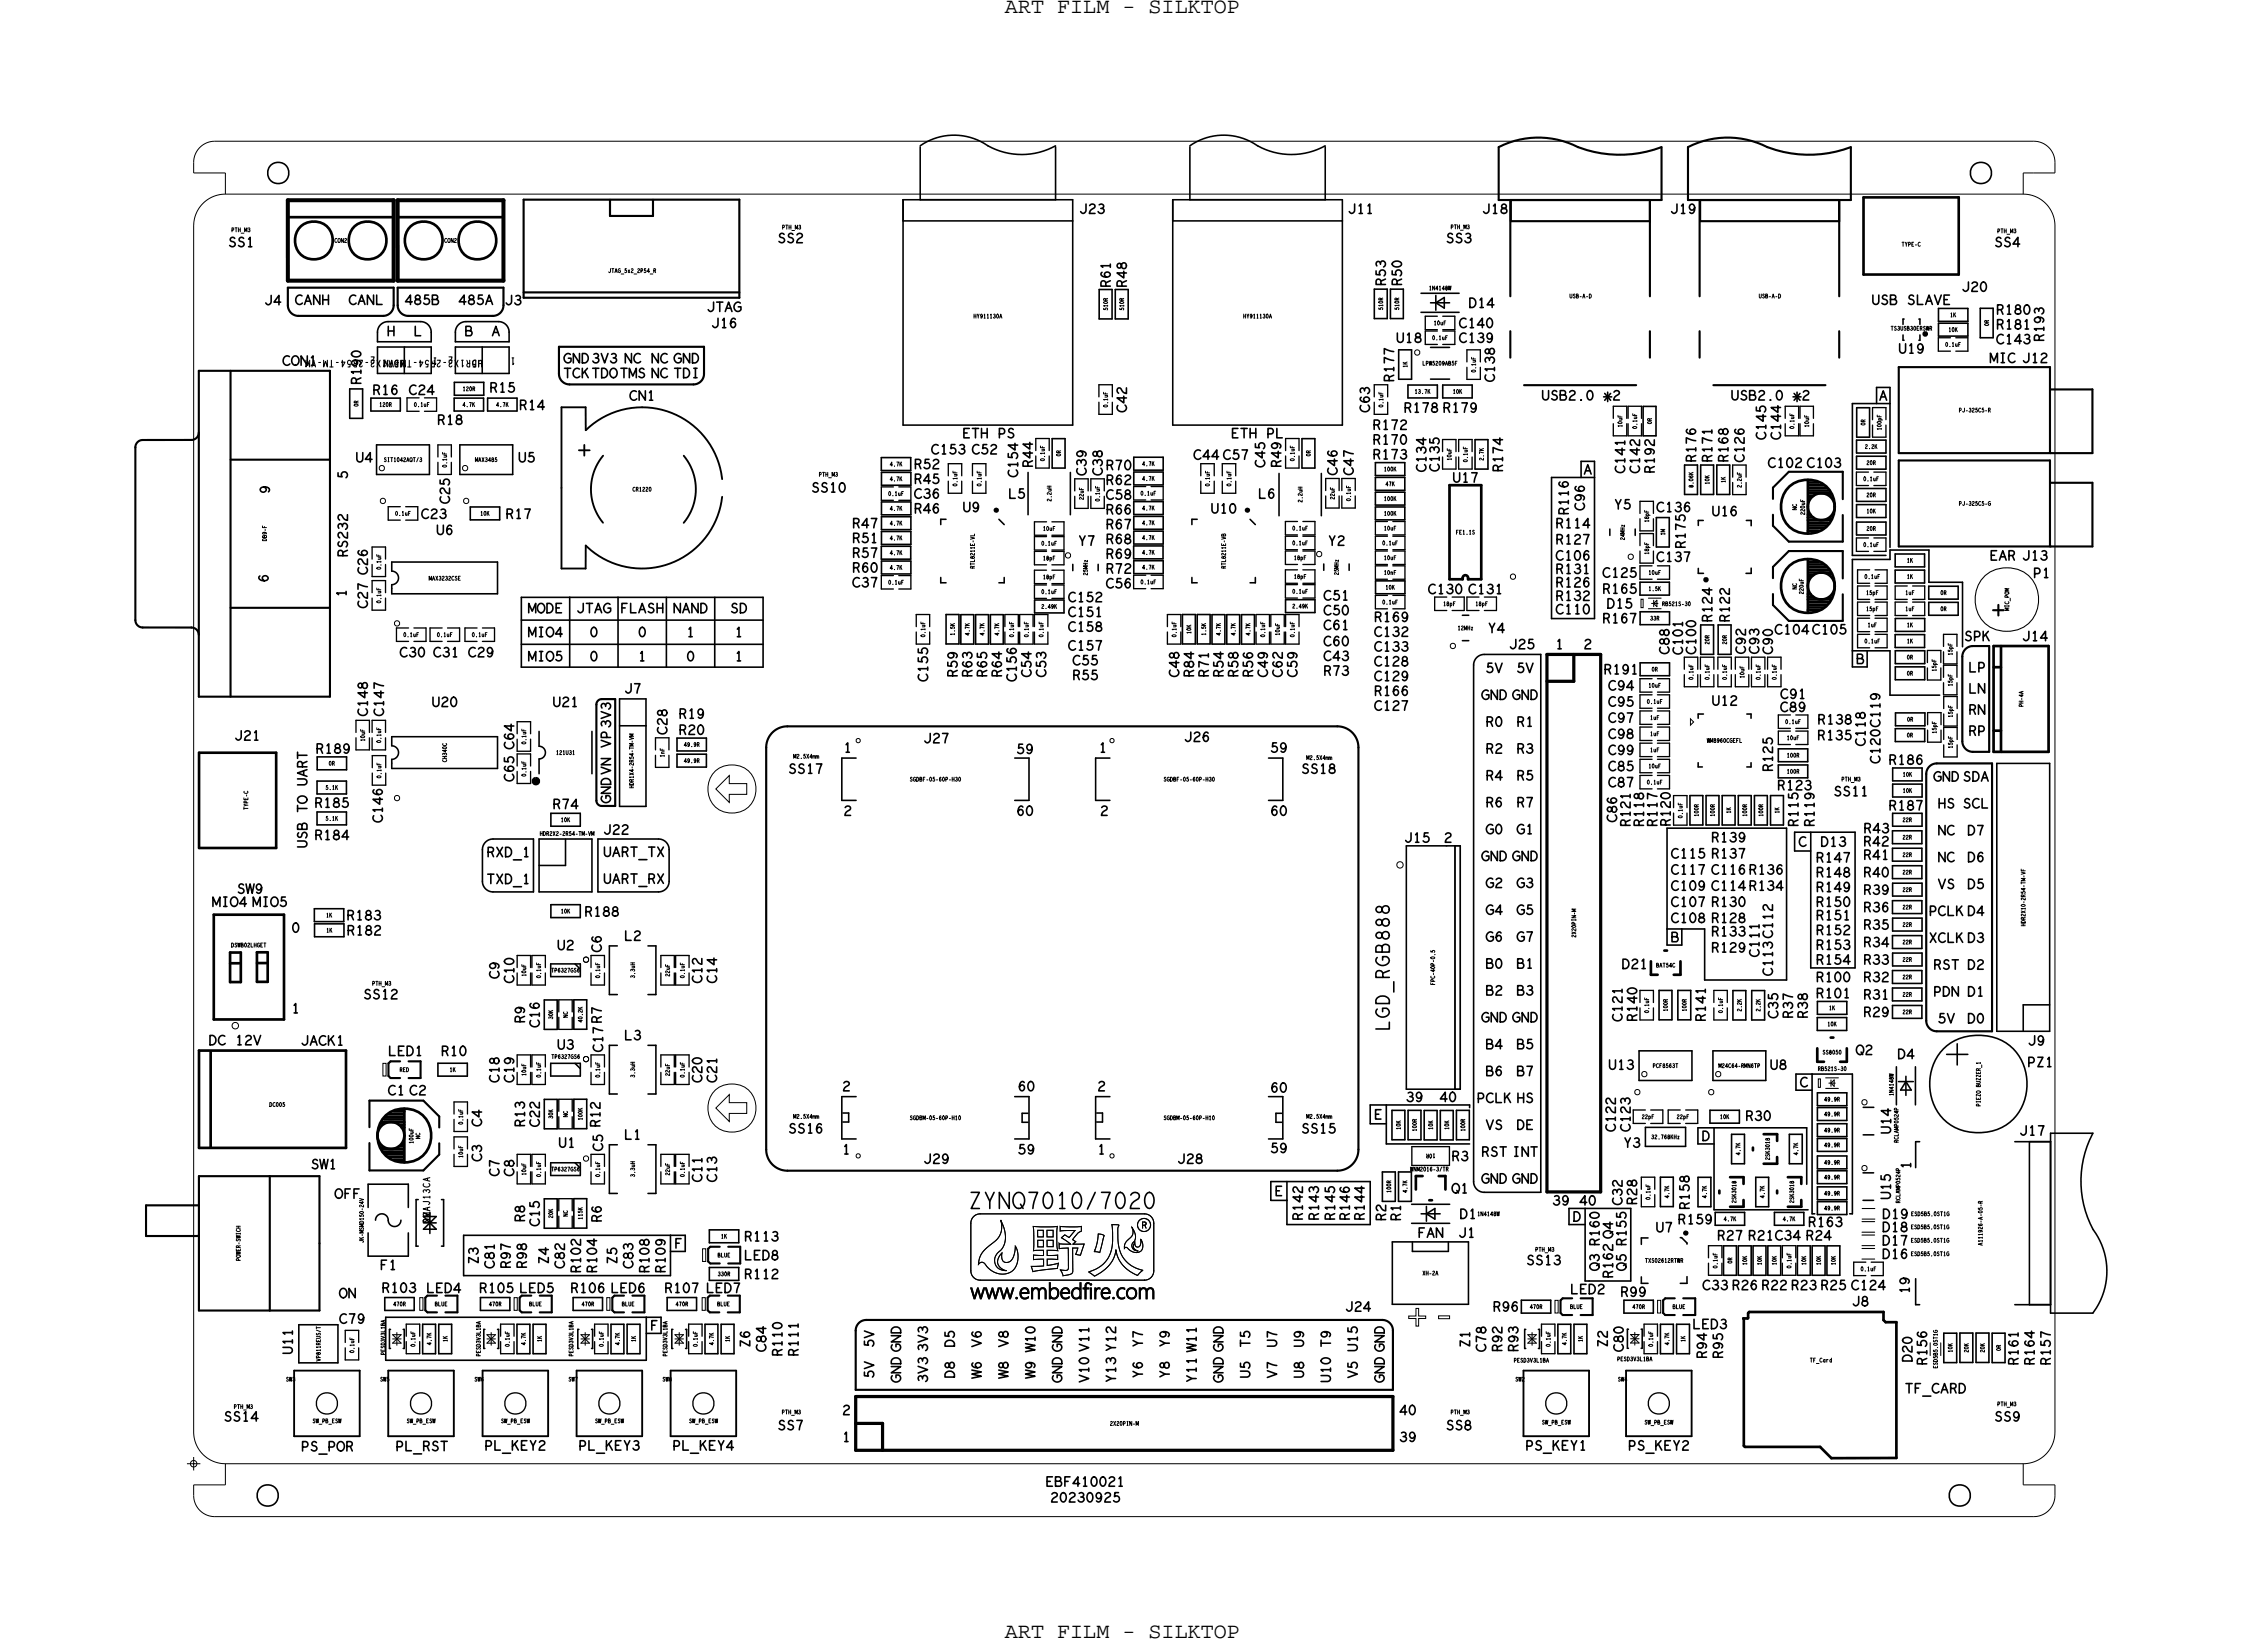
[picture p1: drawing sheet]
<svg xmlns="http://www.w3.org/2000/svg" width="212mm" height="156mm" viewBox="0 0 212 156" stroke-linecap="round" stroke-linejoin="round" font-family="sans-serif">
<defs><g id="words">
<g font-size="2.1">
<text x="95" y="1.2">ART FILM - SILKTOP</text>
<text x="95" y="154.8">ART FILM - SILKTOP</text>
</g>
<g font-size=".9">
<text x="127.5" y="20.2">J11</text>
<text x="105" y="27.2" transform="rotate(-90 105 27.2)">R61</text>
<text x="131" y="27" transform="rotate(-90 131 27)">R53</text>
<text x="26.7" y="34.5">CON1</text>
<text x="36.6" y="31.7">H</text>
<text x="46.5" y="31.7">A</text>
<text x="188.8" y="31.1">R181</text>
<text x="193.3" y="32.3" transform="rotate(-90 193.3 32.3)">R193</text>
<text x="34.1" y="36.4" transform="rotate(-90 34.1 36.4)">R190</text>
<text x="35.2" y="37.3">R16</text>
<text x="38.7" y="37.3">C24</text>
<text x="41.3" y="40.1">R18</text>
<text x="46.3" y="37.1">R15</text>
<text x="49.1" y="38.7">R14</text>
<text x="91" y="41.4">ETH</text>
<text x="116.4" y="41.4">ETH</text>
<text x="151.6" y="37.8">*2</text>
<text x="169.5" y="37.8">*2</text>
<text x="177.7" y="37.8">A</text>
<text x="129.8" y="43.4">R173</text>
<text x="136.1" y="44.6" transform="rotate(-90 136.1 44.6)">C135</text>
<text x="149.8" y="44.8">A</text>
<text x="161.9" y="43.7" transform="rotate(-90 161.9 43.7)">R171</text>
<text x="47.8" y="49">R17</text>
<text x="80.6" y="51.3">R51</text>
<text x="147.1" y="49.9">R114</text>
<text x="148.3" y="48.7" transform="rotate(-90 148.3 48.7)">R116</text>
<text x="188.2" y="52.9">EAR J13</text>
<text x="32.7" y="56.4" transform="rotate(-90 32.7 56.4)">1</text>
<text x="58.7" y="57.9">FLASH</text>
<text x="135" y="56.1">C130 C131</text>
<text x="147.1" y="54.2">R131</text>
<text x="147.1" y="56.8">R132</text>
<text x="41" y="62.1">C31</text>
<text x="60.3" y="62.5">1</text>
<text x="64.9" y="60.2">1</text>
<text x="69.5" y="62.5">1</text>
<text x="69.5" y="60.2">1</text>
<text x="91.9" y="64" transform="rotate(-90 91.9 64)">R63</text>
<text x="114.3" y="64" transform="rotate(-90 114.3 64)">R71</text>
<text x="125.2" y="63.8">R73</text>
<text x="129.9" y="61.5">C133</text>
<text x="147.1" y="61.3">1</text>
<text x="151.7" y="63.7">R191</text>
<text x="64.2" y="67.9">R19</text>
<text x="79.8" y="71.1">1</text>
<text x="103.9" y="71.1">1</text>
<text x="143.4" y="71.2">R3</text>
<text x="143.4" y="68.7">R1</text>
<text x="168.3" y="67.3">C89</text>
<text x="171.8" y="69.9">R135</text>
<text x="171.9" y="68.4">R138</text>
<text x="48.6" y="73.9" transform="rotate(-90 48.6 73.9)">C65 C64</text>
<text x="168.1" y="74.7">R123</text>
<text x="46" y="81">RXD_1</text>
<text x="154.1" y="78.1" transform="rotate(-90 154.1 78.1)">R121</text>
<text x="155.4" y="78.1" transform="rotate(-90 155.4 78.1)">R118</text>
<text x="156.7" y="78.1" transform="rotate(-90 156.7 78.1)">R117</text>
<text x="157.9" y="78.1" transform="rotate(-90 157.9 78.1)">R120</text>
<text x="158" y="81.1">C115 R137</text>
<text x="161.8" y="79.6">R139</text>
<text x="170" y="78.1" transform="rotate(-90 170 78.1)">R115</text>
<text x="171.5" y="78.1" transform="rotate(-90 171.5 78.1)">R119</text>
<text x="172.2" y="80">D13</text>
<text x="176.2" y="81.2">R41</text>
<text x="176.2" y="78.7">R43</text>
<text x="32.8" y="86.9">R183</text>
<text x="161.8" y="88.5">R133</text>
<text x="171.7" y="86.9">R151</text>
<text x="171.7" y="89.7">R153</text>
<text x="176.2" y="89.5">R34</text>
<text x="176.2" y="87.8">R35</text>
<text x="176.2" y="86.2">R36</text>
<text x="176.2" y="84.5">R39</text>
<text x="27.6" y="95.7">1</text>
<text x="48.6" y="92.9" transform="rotate(-90 48.6 92.9)">C10</text>
<text x="166.3" y="90.5" transform="rotate(-90 166.3 90.5)">C111</text>
<text x="167.6" y="92.2" transform="rotate(-90 167.6 92.2)">C113 C112</text>
<text x="171.7" y="94.3">R101</text>
<text x="176.2" y="94.4">R31</text>
<text x="176.2" y="92.8">R32</text>
<text x="176.2" y="91.1">R33</text>
<text x="28.4" y="98.8">JACK1</text>
<text x="41.7" y="99.8">R10</text>
<text x="57" y="99.4" transform="rotate(-90 57 99.4)">C17 R7</text>
<text x="152.1" y="101.1">U13</text>
<text x="154.8" y="96.6" transform="rotate(-90 154.8 96.6)">R140</text>
<text x="161.3" y="96.6" transform="rotate(-90 161.3 96.6)">R141</text>
<text x="169.5" y="96.3" transform="rotate(-90 169.5 96.3)">R37</text>
<text x="170.9" y="96.3" transform="rotate(-90 170.9 96.3)">R38</text>
<text x="48.6" y="102.3" transform="rotate(-90 48.6 102.3)">C19</text>
<text x="49.6" y="106.5" transform="rotate(-90 49.6 106.5)">R13</text>
<text x="56.7" y="106.5" transform="rotate(-90 56.7 106.5)">R12</text>
<text x="129.9" y="105.8">E</text>
<text x="154.1" y="107" transform="rotate(-90 154.1 107)">C123</text>
<text x="165" y="105.9">R30</text>
<text x="31.7" y="113.3">OFF</text>
<text x="66.4" y="111.7" transform="rotate(-90 66.4 111.7)">C11</text>
<text x="67.8" y="111.7" transform="rotate(-90 67.8 111.7)">C13</text>
<text x="79.7" y="109.1">1</text>
<text x="103.8" y="109.1">1</text>
<text x="120.5" y="113">E</text>
<text x="137.3" y="112.8">Q1</text>
<text x="137.3" y="109.7">R3</text>
<text x="180.7" y="110.5" transform="rotate(-90 180.7 110.5)">1</text>
<text x="35.9" y="120">F1</text>
<text x="63.8" y="118">F</text>
<text x="70.4" y="117.3">R113</text>
<text x="124.7" y="115.3" transform="rotate(-90 124.7 115.3)">R143</text>
<text x="132.4" y="115.4" transform="rotate(-90 132.4 115.4)">R1</text>
<text x="134.1" y="116.9">FAN</text>
<text x="138" y="115.2">D1</text>
<text x="171" y="115.9">R163</text>
<text x="36.1" y="122.2">R103</text>
<text x="40.3" y="122.2">LED4</text>
<text x="45.3" y="122.2">R105 LED5</text>
<text x="54" y="122.2">R106 LED6</text>
<text x="61.5" y="125.7">F</text>
<text x="66.8" y="122.2">LED7</text>
<text x="70.4" y="120.9">R112</text>
<text x="151.2" y="120.1" transform="rotate(-90 151.2 120.1)">Q3</text>
<text x="27.6" y="128" transform="rotate(-90 27.6 128)">U11</text>
<text x="73.9" y="128.2" transform="rotate(-90 73.9 128.2)">R110</text>
<text x="75.5" y="128.2" transform="rotate(-90 75.5 128.2)">R111</text>
<text x="87.7" y="130.7" transform="rotate(-90 87.7 130.7)">3V3</text>
<text x="87.7" y="127.8" transform="rotate(-90 87.7 127.8)">3V3</text>
<text x="113.1" y="130.7" transform="rotate(-90 113.1 130.7)">Y11 W11</text>
<text x="143.5" y="127.8" transform="rotate(-90 143.5 127.8)">R93</text>
<text x="190.8" y="129" transform="rotate(-90 190.8 129)">R161</text>
<text x="79.7" y="136.3">1</text>
</g>
<g font-size=".6">
<text x="38.2" y="34" transform="rotate(-180 38.2 34)">J6</text>
<text x="41.3" y="33.8" transform="rotate(-180 41.3 33.8)">1</text>
<text x="48.7" y="33.8" transform="rotate(-180 48.7 33.8)">1</text>
</g>
<g font-size=".4">
<text x="184.4" y="30">1K</text>
<text x="92.1" y="30.1">HY911130A</text>
<text x="117.6" y="30.1">HY911130A</text>
<text x="133.1" y="34.7" transform="rotate(-90 133.1 34.7)">1K</text>
<text x="135.4" y="32.1">0.1uF</text>
<text x="135.6" y="30.7">10uF</text>
<text x="139.5" y="35.2" transform="rotate(-90 139.5 35.2)">0.1uF</text>
<text x="183.9" y="32.7">0.1uF</text>
<text x="184.3" y="31.4">10K</text>
<text x="39.1" y="38.4">0.1uF</text>
<text x="104.7" y="38.5" transform="rotate(-90 104.7 38.5)">0.1uF</text>
<text x="130.8" y="38.5" transform="rotate(-90 130.8 38.5)">0.1uF</text>
<text x="133.8" y="37.2">13.7K</text>
<text x="137.4" y="37.2">10K</text>
<text x="153.4" y="40.4" transform="rotate(-90 153.4 40.4)">10uF</text>
<text x="154.8" y="40.5" transform="rotate(-90 154.8 40.5)">0.1uF</text>
<text x="169.6" y="40.5" transform="rotate(-90 169.6 40.5)">0.1uF</text>
<text x="171" y="40.4" transform="rotate(-90 171 40.4)">10uF</text>
<text x="177.9" y="40.7" transform="rotate(-90 177.9 40.7)">100pF</text>
<text x="42.2" y="44.2" transform="rotate(-90 42.2 44.2)">0.1uF</text>
<text x="84" y="46.8">0.1uF</text>
<text x="90.5" y="46" transform="rotate(-90 90.5 46)">0.1uF</text>
<text x="92.8" y="46" transform="rotate(-90 92.8 46)">0.1uF</text>
<text x="98.8" y="43.6" transform="rotate(-90 98.8 43.6)">0.1uF</text>
<text x="99.4" y="47.4" transform="rotate(-90 99.4 47.4)">2.2uH</text>
<text x="102.4" y="47.2" transform="rotate(-90 102.4 47.2)">22uF</text>
<text x="104" y="47.4" transform="rotate(-90 104 47.4)">0.1uF</text>
<text x="107.9" y="46.8">0.1uF</text>
<text x="114.4" y="46" transform="rotate(-90 114.4 46)">0.1uF</text>
<text x="116.4" y="46" transform="rotate(-90 116.4 46)">0.1uF</text>
<text x="122.4" y="43.6" transform="rotate(-90 122.4 43.6)">0.1uF</text>
<text x="123.1" y="47.5" transform="rotate(-90 123.1 47.5)">2.2uH</text>
<text x="126.2" y="47.2" transform="rotate(-90 126.2 47.2)">22uF</text>
<text x="127.7" y="47.4" transform="rotate(-90 127.7 47.4)">0.1uF</text>
<text x="137.2" y="43.5" transform="rotate(-90 137.2 43.5)">10uF</text>
<text x="138.8" y="43.7" transform="rotate(-90 138.8 43.7)">0.1uF</text>
<text x="161.6" y="45.8" transform="rotate(-90 161.6 45.8)">10K</text>
<text x="163.1" y="45.6" transform="rotate(-90 163.1 45.6)">1K</text>
<text x="164.7" y="46.1" transform="rotate(-90 164.7 46.1)">2.2uF</text>
<text x="176.2" y="45.4">0.1uF</text>
<text x="36" y="53.8" transform="rotate(-90 36 53.8)">0.1uF</text>
<text x="37.4" y="48.7">0.1uF</text>
<text x="45.4" y="48.7">10K</text>
<text x="98.5" y="51.5">0.1uF</text>
<text x="98.6" y="52.9">18pF</text>
<text x="98.6" y="50.1">10uF</text>
<text x="122.2" y="50.1">0.1uF</text>
<text x="122.2" y="51.5">0.1uF</text>
<text x="122.4" y="52.9">18pF</text>
<text x="130.7" y="51.5">0.1uF</text>
<text x="130.9" y="52.9">10uF</text>
<text x="130.9" y="50.1">10uF</text>
<text x="137.7" y="50.5">FE1.1S</text>
<text x="155.9" y="52.4" transform="rotate(-90 155.9 52.4)">18pF</text>
<text x="155.9" y="49.4" transform="rotate(-90 155.9 49.4)">18pF</text>
<text x="170.6" y="48.7" transform="rotate(-90 170.6 48.7)">220uF</text>
<text x="176.2" y="51.7">0.1uF</text>
<text x="176.5" y="48.5">10K</text>
<text x="180.3" y="53.2">1K</text>
<text x="36" y="57" transform="rotate(-90 36 57)">0.1uF</text>
<text x="84" y="55.2">0.1uF</text>
<text x="98.5" y="56.1">0.1uF</text>
<text x="98.6" y="54.7">18pF</text>
<text x="107.9" y="55.2">0.1uF</text>
<text x="112.6" y="59.9" transform="rotate(-90 112.6 59.9)">10K</text>
<text x="122.2" y="56.1">0.1uF</text>
<text x="122.4" y="54.7">18pF</text>
<text x="130.7" y="57.1">0.1uF</text>
<text x="130.9" y="54.3">10nF</text>
<text x="131" y="55.7">10K</text>
<text x="136.5" y="57.3">18pF</text>
<text x="137.8" y="59.5">12MHz</text>
<text x="139.5" y="57.3">18pF</text>
<text x="155.9" y="54.3">10uF</text>
<text x="155.9" y="55.8">1.5K</text>
<text x="156" y="58.6">33R</text>
<text x="170.5" y="56.2" transform="rotate(-90 170.5 56.2)">220uF</text>
<text x="176.3" y="54.7">0.1uF</text>
<text x="176.5" y="57.7">15pF</text>
<text x="176.5" y="56.2">15pF</text>
<text x="176.6" y="59.3">1uF</text>
<text x="180.2" y="57.7">1uF</text>
<text x="180.2" y="56.2">1uF</text>
<text x="180.3" y="59.3">1K</text>
<text x="180.3" y="54.7">1K</text>
<text x="38.1" y="60.2">0.1uF</text>
<text x="41.3" y="60.2">0.1uF</text>
<text x="44.6" y="60.2">0.1uF</text>
<text x="87.5" y="60.2" transform="rotate(-90 87.5 60.2)">0.1uF</text>
<text x="90.3" y="60.1" transform="rotate(-90 90.3 60.1)">1.5K</text>
<text x="95.8" y="60.2" transform="rotate(-90 95.8 60.2)">0.1uF</text>
<text x="97.2" y="60.2" transform="rotate(-90 97.2 60.2)">0.1uF</text>
<text x="98.6" y="60.2" transform="rotate(-90 98.6 60.2)">0.1uF</text>
<text x="111.2" y="60.2" transform="rotate(-90 111.2 60.2)">0.1uF</text>
<text x="114" y="60.1" transform="rotate(-90 114 60.1)">1.5K</text>
<text x="119.6" y="60.2" transform="rotate(-90 119.6 60.2)">0.1uF</text>
<text x="121" y="60.1" transform="rotate(-90 121 60.1)">10uF</text>
<text x="122.4" y="60.2" transform="rotate(-90 122.4 60.2)">0.1uF</text>
<text x="155.9" y="65">10uF</text>
<text x="160.1" y="64.2" transform="rotate(-90 160.1 64.2)">0.1uF</text>
<text x="161.6" y="64.2" transform="rotate(-90 161.6 64.2)">0.1uF</text>
<text x="163.3" y="64.2" transform="rotate(-90 163.3 64.2)">0.1uF</text>
<text x="164.9" y="64.1" transform="rotate(-90 164.9 64.1)">10uF</text>
<text x="166.4" y="64.2" transform="rotate(-90 166.4 64.2)">0.1uF</text>
<text x="168" y="64.2" transform="rotate(-90 168 64.2)">0.1uF</text>
<text x="176.3" y="60.8">0.1uF</text>
<text x="180.3" y="60.8">1K</text>
<text x="183.1" y="63.5" transform="rotate(-90 183.1 63.5)">15pF</text>
<text x="184.6" y="64.9" transform="rotate(-90 184.6 64.9)">15pF</text>
<text x="184.6" y="61.9" transform="rotate(-90 184.6 61.9)">15pF</text>
<text x="34.5" y="70.1" transform="rotate(-90 34.5 70.1)">10uF</text>
<text x="36" y="70.2" transform="rotate(-90 36 70.2)">0.1uF</text>
<text x="49.7" y="70.3" transform="rotate(-90 49.7 70.3)">0.1uF</text>
<text x="52.6" y="71.3">121U31</text>
<text x="62.8" y="71.6" transform="rotate(-90 62.8 71.6)">1nF</text>
<text x="75" y="71.7">M2.5X4mm</text>
<text x="123.5" y="71.8">M2.5X4mm</text>
<text x="155.7" y="66.5">0.1uF</text>
<text x="156" y="68">1uF</text>
<text x="156" y="69.5">1uF</text>
<text x="156" y="71.1">1uF</text>
<text x="168.8" y="68.4">0.1uF</text>
<text x="169" y="69.9">10uF</text>
<text x="183.1" y="69.3" transform="rotate(-90 183.1 69.3)">15pF</text>
<text x="184.6" y="70.7" transform="rotate(-90 184.6 70.7)">15pF</text>
<text x="184.6" y="67.8" transform="rotate(-90 184.6 67.8)">15pF</text>
<text x="191.3" y="66.8" transform="rotate(-90 191.3 66.8)">PH-4A</text>
<text x="30.8" y="77.5">5.1K</text>
<text x="30.8" y="74.6">5.1K</text>
<text x="36" y="73.6" transform="rotate(-90 36 73.6)">0.1uF</text>
<text x="49.7" y="73.4" transform="rotate(-90 49.7 73.4)">0.1uF</text>
<text x="53" y="77.7">10K</text>
<text x="155.7" y="74.1">0.1uF</text>
<text x="155.9" y="72.6">10uF</text>
<text x="159.1" y="77.3" transform="rotate(-90 159.1 77.3)">0.1uF</text>
<text x="163.6" y="76.9" transform="rotate(-90 163.6 76.9)">1K</text>
<text x="168.2" y="76.9" transform="rotate(-90 168.2 76.9)">1K</text>
<text x="179.9" y="73.4">10K</text>
<text x="179.9" y="74.9">10K</text>
<text x="30.8" y="86.7">1K</text>
<text x="30.9" y="88.1">1K</text>
<text x="53" y="86.3">10K</text>
<text x="49.7" y="92.3" transform="rotate(-90 49.7 92.3)">10uF</text>
<text x="51.1" y="92.4" transform="rotate(-90 51.1 92.4)">0.1uF</text>
<text x="56.7" y="92.4" transform="rotate(-90 56.7 92.4)">0.1uF</text>
<text x="60" y="92.4" transform="rotate(-90 60 92.4)">3.3uH</text>
<text x="63.3" y="92.3" transform="rotate(-90 63.3 92.3)">22uF</text>
<text x="64.7" y="92.4" transform="rotate(-90 64.7 92.4)">0.1uF</text>
<text x="155.9" y="95.7" transform="rotate(-90 155.9 95.7)">0.1uF</text>
<text x="162.9" y="95.7" transform="rotate(-90 162.9 95.7)">0.1uF</text>
<text x="173" y="95.5">1K</text>
<text x="37.8" y="101.3">RED</text>
<text x="42.5" y="101.3">1K</text>
<text x="49.7" y="101.7" transform="rotate(-90 49.7 101.7)">10uF</text>
<text x="51.1" y="101.8" transform="rotate(-90 51.1 101.8)">0.1uF</text>
<text x="52.3" y="96.3" transform="rotate(-90 52.3 96.3)">30K</text>
<text x="56.7" y="101.8" transform="rotate(-90 56.7 101.8)">0.1uF</text>
<text x="60" y="101.8" transform="rotate(-90 60 101.8)">3.3uH</text>
<text x="63.3" y="101.7" transform="rotate(-90 63.3 101.7)">22uF</text>
<text x="64.7" y="101.8" transform="rotate(-90 64.7 101.8)">0.1uF</text>
<text x="172.8" y="97">10K</text>
<text x="43.8" y="106.3" transform="rotate(-90 43.8 106.3)">0.1uF</text>
<text x="52.3" y="105.7" transform="rotate(-90 52.3 105.7)">30K</text>
<text x="75" y="105.7">M2.5X4mm</text>
<text x="123.5" y="105.7">M2.5X4mm</text>
<text x="132.4" y="106.8" transform="rotate(-90 132.4 106.8)">10K</text>
<text x="135.5" y="106.8" transform="rotate(-90 135.5 106.8)">10K</text>
<text x="137" y="106.8" transform="rotate(-90 137 106.8)">10K</text>
<text x="155.3" y="105.7">22pF</text>
<text x="158.6" y="105.7">22pF</text>
<text x="162.6" y="105.7">10K</text>
<text x="39.1" y="108.1" transform="rotate(-90 39.1 108.1)">100uF</text>
<text x="43.8" y="109.4" transform="rotate(-90 43.8 109.4)">10uF</text>
<text x="49.7" y="111.1" transform="rotate(-90 49.7 111.1)">10uF</text>
<text x="51.1" y="111.2" transform="rotate(-90 51.1 111.2)">0.1uF</text>
<text x="56.7" y="111.2" transform="rotate(-90 56.7 111.2)">0.1uF</text>
<text x="60" y="111.2" transform="rotate(-90 60 111.2)">3.3uH</text>
<text x="63.3" y="111.1" transform="rotate(-90 63.3 111.1)">22uF</text>
<text x="64.7" y="111.2" transform="rotate(-90 64.7 111.2)">0.1uF</text>
<text x="135.7" y="109.1" transform="rotate(-180 135.7 109.1)">10R</text>
<text x="156" y="113.4" transform="rotate(-90 156 113.4)">0.1uF</text>
<text x="55.1" y="115.3" transform="rotate(-90 55.1 115.3)">115K</text>
<text x="68.2" y="117">1K</text>
<text x="162.4" y="119.9" transform="rotate(-90 162.4 119.9)">0.1uF</text>
<text x="165.2" y="119.6" transform="rotate(-90 165.2 119.6)">10K</text>
<text x="166.6" y="119.6" transform="rotate(-90 166.6 119.6)">10K</text>
<text x="168" y="119.6" transform="rotate(-90 168 119.6)">10K</text>
<text x="169.4" y="119.9" transform="rotate(-90 169.4 119.9)">0.1uF</text>
<text x="170.8" y="119.6" transform="rotate(-90 170.8 119.6)">10K</text>
<text x="172.2" y="119.6" transform="rotate(-90 172.2 119.6)">10K</text>
<text x="173.6" y="119.6" transform="rotate(-90 173.6 119.6)">10K</text>
<text x="187.4" y="117.7" transform="rotate(-90 187.4 117.7)">A111926-A-05-R</text>
<text x="67.9" y="120.6">330R</text>
<text x="134.5" y="120.5">XH-2A</text>
<text x="175.9" y="120.1">0.1uF</text>
<text x="33.5" y="127.9" transform="rotate(-90 33.5 127.9)">0.1uF</text>
<text x="39.2" y="127.3" transform="rotate(-90 39.2 127.3)">0.1uF</text>
<text x="42.3" y="126.8" transform="rotate(-90 42.3 126.8)">1K</text>
<text x="48.2" y="127.3" transform="rotate(-90 48.2 127.3)">0.1uF</text>
<text x="51.2" y="126.8" transform="rotate(-90 51.2 126.8)">1K</text>
<text x="57.1" y="127.3" transform="rotate(-90 57.1 127.3)">0.1uF</text>
<text x="60.1" y="126.8" transform="rotate(-90 60.1 126.8)">1K</text>
<text x="65.9" y="127.3" transform="rotate(-90 65.9 127.3)">0.1uF</text>
<text x="69" y="126.8" transform="rotate(-90 69 126.8)">1K</text>
<text x="146.6" y="127.3" transform="rotate(-90 146.6 127.3)">0.1uF</text>
<text x="149.6" y="126.8" transform="rotate(-90 149.6 126.8)">1K</text>
<text x="156.3" y="127.3" transform="rotate(-90 156.3 127.3)">0.1uF</text>
<text x="159.3" y="126.8" transform="rotate(-90 159.3 126.8)">1K</text>
<text x="171.1" y="128.7">TF_Card</text>
<text x="184.6" y="127.8" transform="rotate(-90 184.6 127.8)">10K</text>
</g>
</g></defs>
<!-- layer: Board Outline -->
<g fill="none" stroke="#000" stroke-width=".09">
<path d="M18.3 16.3h3zM18.3 15.3v1zM19.2 19.3l.4-.4a3 3 0 0 1 1.7-.6h170a3 3 0 0 1 3 3v114a3 3 0 0 1-3 3h-170a3 3 0 0 1-3-3v-114a3 3 0 0 1 .9-2zM20.3 13.3a2 2 0 0 0-2 2M20.3 13.3h172zM21.3 16.3v2zM191.3 16.3h1zM191.3 16.3v2zM192.3 16.3h2zM192.3 13.3a2 2 0 0 1 2 2M194.3 15.3v1zM67.7 74.6l1.3-1.3v.8h1.6v1h-1.6v.7z"/>
<path d="M22 96.7l.2-.1 .3 .1 .1 .2-.1 .3-.3 .1-.2-.1-.1-.3zM67.7 104.7l1.3-1.2v.7h1.6v1h-1.6v.8zM94.6 115.3a2.5 2.5 0 0 1 .1 2.7 1.28 1.28 0 0 0-.6 1.6 1.09 1.09 0 0 0 1.1 .5 .9 .9 0 0 1-.9-.7 .9 .9 0 0 1 .4-1 .58 .58 0 0 0 .1 .7 .58 .58 0 0 0 .7 .2 2.01 2.01 0 0 0 .5-1.5 1.86 1.86 0 0 1-.6 2.5 2.04 2.04 0 0 1-2.4-.9l-.2-.1-.3 .2a2.32 2.32 0 0 1 1.3-2 1.86 1.86 0 0 0 .8-2.2zM94.6 115.3a2.5 2.5 0 0 1 .1 2.7 1.28 1.28 0 0 0-.6 1.6 1.08 1.08 0 0 0 1.1 .5 .9 .9 0 0 1-.9-.7 .9 .9 0 0 1 .4-1 .58 .58 0 0 0 .1 .7 .58 .58 0 0 0 .7 .2 2 2 0 0 0 .5-1.5 1.86 1.86 0 0 1-.6 2.5 2.04 2.04 0 0 1-2.4-.9l-.2-.1-.3 .2a2.32 2.32 0 0 1 1.3-2 1.85 1.85 0 0 0 .8-2.2zM97.7 115.9h2.3l-.1 1.6 .1 .7h-1v.5l1-.1v.5l-1-.1v.6l1.1-.2-.1 .5-2.3 .3-.2-.5h1.2v-.7l-1 .1v-.5l1 .1v-.3v-.2h-1zM98.1 116.3h.6v.6h-.6zM98.1 117.2h.6v.7h-.6zM99 116.3h.6v.6h-.6zM99 117.2h.6v.6h-.6zM100.1 119.4h.1M100.2 115.9h2l.1 .5-.4 .2-.5 .6 .3 .2-.3 .2h1.1l-.3 1h-.5l.2-.6h-.5v2.1a.41 .41 0 0 1-.5 .4l-.4 .1-.2-.6 .5 .1a.29 .29 0 0 0 .2-.5v-1.6h-.8v-.4h1l-.8-.6 .3-.3 .4 .3 .5-.7-1.4 .1zM103.9 116.6l.5 .2-.4 1.6-.5-.1 .2-.9z"/>
<path d="M105.1 115.7l.7 .1-.1 .4a4.3 4.3 0 0 0 .5 2.7l.2 .2a3.1 3.1 0 0 0 1.7 1l-.5 .4a3 3 0 0 1-2.1-2.4 3.1 3.1 0 0 1-2.1 2.5l-.5-.4 .7-.2 .6-.4 .4-.5 .4-.6 .2-1zM107 116l.4 .7-.1 .6a.52 .52 0 0 0-.3 .6 .52 .52 0 0 0 .6 .3 .45 .45 0 0 1-.4-.2 .45 .45 0 0 1 .1-.5 .3 .3 0 0 0 .2 .4 .3 .3 0 0 0 .4-.4v-.4a.8 .8 0 0 1-.2 1.3 1.4 1.4 0 0 1-1.2-.5l-.2 .1a1.52 1.52 0 0 1 .7-1.1 .81 .81 0 0 0 0-.9zM108 115.5h.2zM108 115.5v.6zM108 115.8h.2zM108.2 115.8h.1zM108.2 115.8l.2 .3zM108.2 115.5h.1zM108.3 115.5h.1M108.4 115.7l-.1 .1zM108.4 115.6h.1M108.4 115.6v.1z"/>
<path d="M21.3 138.3v2zM91.8 121.7h.1l.2 .9 .3-.9 .3 .9 .3-.9h.1l-.3 1.1h-.1l-.2-.9-.3 .9h-.1zM93.2 121.7h.1l.2 .9 .3-.9 .3 .9 .3-.9h.1l-.3 1.1h-.1l-.3-.9-.2 .9h-.1zM94.6 121.7h.1l.2 .9 .3-.9 .3 .9 .3-.9h.1l-.4 1.1-.3-.9-.2 .9h-.1zM96 122.7l.1 .1zM96.1 122.6h.1M96.1 122.6l-.1 .1zM96.1 122.8h.1M96.1 122.8h.1zM96.1 122.6h.1zM96.2 122.6v.1zM96.2 122.7v.1z"/>
<path d="M96.6 121.8a.42 .42 0 0 1 .5 0 .42 .42 0 0 1 .2 .4h-.8a.4 .4 0 0 0 .3 .5 .4 .4 0 0 0 .4-.1 .45 .45 0 0 1-.5 .1 .45 .45 0 0 1-.3-.5zM96.7 121.9a.32 .32 0 0 1 .3-.1 .32 .32 0 0 1 .2 .4h-.7zM97.5 121.7h.1v.2a.33 .33 0 0 1 .4-.2 .33 .33 0 0 1 .3 .2 .35 .35 0 0 1 .4-.2 .35 .35 0 0 1 .2 .4v.7h-.1v-.7a.28 .28 0 0 0-.3-.3 .28 .28 0 0 0-.2 .4v.6h-.1v-.7a.28 .28 0 0 0-.3-.3 .28 .28 0 0 0-.3 .4v.6h-.1zM99.2 121.2h.1v.7a.46 .46 0 0 1 .7-.1 .46 .46 0 0 1 .1 .6 .42 .42 0 0 1-.4 .4 .42 .42 0 0 1-.4-.2v.2h-.1zM99.4 121.9a.42 .42 0 0 1 .6 .1 .42 .42 0 0 1-.1 .6 .43 .43 0 0 1-.6-.1 .43 .43 0 0 1 .1-.6zM100.3 120h.1M100.4 121.9a.42 .42 0 0 1 .5-.1 .42 .42 0 0 1 .2 .4h-.7a.4 .4 0 0 0 .2 .5 .4 .4 0 0 0 .5-.1 .45 .45 0 0 1-.6 .1 .45 .45 0 0 1-.2-.5zM100.5 121.8a.42 .42 0 0 1 .5 0 .42 .42 0 0 1 .1 .4h-.7a.4 .4 0 0 0 .2 .5 .4 .4 0 0 0 .5-.1 .45 .45 0 0 1-.6 .1 .45 .45 0 0 1-.2-.5zM100.5 121.9a.32 .32 0 0 1 .4-.1 .32 .32 0 0 1 .2 .4h-.7zM101.5 121.9l.3-.2 .3 .2v-.7h.1v1.6h-.1v-.2a.47 .47 0 0 1-.6 .1 .47 .47 0 0 1-.1-.7zM101.5 121.9a.36 .36 0 0 1 .5 0 .36 .36 0 0 1 .1 .4 .38 .38 0 0 1-.5 .4 .38 .38 0 0 1-.2-.6zM102.7 121.3l.2-.1h.1v.1a.2 .2 0 0 0-.2 0 .2 .2 0 0 0-.1 .3v.1h.3v.1h-.3v1h-.1v-1h-.2v-.1h.2z"/>
<path d="M103.1 121.3h.1v.2h-.1zM103.1 121.7h.1v1.1h-.1zM103.5 121.7h.1v.3a.3 .3 0 0 1 .4-.3v.1a.33 .33 0 0 0-.3 .1 .33 .33 0 0 0-.1 .4v.5h-.1zM104.3 121.8a.42 .42 0 0 1 .5 0 .42 .42 0 0 1 .2 .4h-.8a.4 .4 0 0 0 .2 .5 .4 .4 0 0 0 .5-.1 .45 .45 0 0 1-.6 .1 .45 .45 0 0 1-.2-.5zM104.3 121.9a.32 .32 0 0 1 .4-.1 .32 .32 0 0 1 .2 .4h-.7zM105.2 122.7v.1zM105.2 122.6h.1M105.2 122.6v.1zM105.3 122.8h.1M105.3 122.6h.1M105.3 122.6l.1 .1zM105.4 122.7l-.1 .1z"/>
<path d="M105.8 121.9l.1-.2a.29 .29 0 0 1 .4 .2 .43 .43 0 0 0-.6 .3 .43 .43 0 0 0 .6 .4 .35 .35 0 0 1-.5 .1l-.2-.4zM106.7 121.9a.5 .5 0 0 1 .7 0 .5 .5 0 0 1-.1 .7 .5 .5 0 0 1-.7-.1l-.1-.3zM106.7 121.9a.41 .41 0 0 1 .6 .1 .41 .41 0 0 1 0 .5 .41 .41 0 0 1-.6 0l-.1-.2zM107.7 121.7h.1v.2a.33 .33 0 0 1 .3-.2 .33 .33 0 0 1 .3 .2 .34 .34 0 0 1 .5-.2 .34 .34 0 0 1 .2 .4v.7h-.1v-.7a.28 .28 0 0 0-.3-.3 .28 .28 0 0 0-.2 .4v.6h-.1v-.7a.29 .29 0 0 0-.3-.3 .29 .29 0 0 0-.3 .4v.6h-.1zM107.7 121.7h.1v.2a.33 .33 0 0 1 .3-.2 .33 .33 0 0 1 .3 .2 .35 .35 0 0 1 .5-.2 .35 .35 0 0 1 .2 .4v.7h-.1v-.7a.28 .28 0 0 0-.3-.3 .28 .28 0 0 0-.2 .4v.6h-.1v-.7a.29 .29 0 0 0-.3-.3 .29 .29 0 0 0-.3 .4v.6h-.1zM133.9 123.7h.2v.7h.7v.2h-.7v.7h-.2v-.7h-.7v-.2h.7zM136 124.4h1.1v.2h-1.1zM191.3 138.3v2zM18.3 140.3h3zM18.3 140.3v1zM18.3 141.3a2 2 0 0 0 2 2M20.3 143.3h172z"/>
<path d="M191.3 140.3h3zM194.3 141.3a2 2 0 0 1-2 2M194.3 140.3v1z"/>
<circle cx="69.2" cy="74.6" r="2.29"/>
<circle cx="69.2" cy="104.7" r="2.29"/>
<circle cx="96.1" cy="122.7" r=".08"/>
<circle cx="105.3" cy="122.7" r=".08"/>
</g>
<g fill="none" stroke="#000" stroke-width=".15">
<path d="M35.7 32.3h5.1zM35.7 31.4v.9zM36.7 30.4h3.1zM36.7 30.4a1 1 0 0 0-1 1M39.8 30.4a1 1 0 0 1 1 1M40.8 31.4v.9zM43.1 32.3h5zM43.1 31.4v.9zM44.1 30.4h3zM44.1 30.4a1 1 0 0 0-1 1M47.1 30.4a1 1 0 0 1 1 1M48.1 31.4v.9z"/>
<path d="M175.2 38.1h3.5zM175.2 38.1v14.4zM177.4 36.6v1.5zM177.4 36.6h1.3zM178.7 36.6v1.5zM178.7 38.1v13.6zM49.3 56.5h4.6zM49.3 56.5v6.6zM49.3 58.6h22.9zM53.9 56.5h4.5zM53.9 56.5v6.6zM58.4 56.5v6.6z"/>
<path d="M58.4 56.5h13.8zM63 56.5v6.6zM67.6 56.5v6.6zM72.2 56.5v6.6zM146.7 58.5h4.1zM146.7 45.1v13.4zM146.7 45.1h4.1zM149.5 43.6h1.3zM149.5 43.6v1.5zM150.8 45.1v13.4zM150.8 43.6v1.5zM175.2 52.9h3.5z"/>
<path d="M175.2 52.5h3.1zM175.2 52.9v8.6zM178.7 52v.9zM178.7 52h3.7zM182.4 52v3zM182.4 55h3.2zM185.6 55v6.1zM46.6 79.3h3.8zM46.6 79.3a1 1 0 0 0-1 1M49.3 63.1h22.9zM49.3 60.9h22.9zM50.4 79.3v5z"/>
<path d="M56.5 79.3v5zM56.5 79.3h5.8zM62.3 79.3a1 1 0 0 1 1 1M139.3 62.9v48.8zM140.3 61.9a1 1 0 0 0-1 1M140.3 61.9h5.4zM145.7 61.9v50.8zM157.6 78.3h11.3zM157.6 78.3v9.5zM168.9 78.3v14.3zM169.7 78.7v1.7zM169.7 78.7h5.7z"/>
<path d="M171.2 78.7v12.8zM175.2 63h1.4zM175.2 61.5v1.5zM175.2 61.5h3.5zM175.4 78.7v12.8zM176.6 61.5v1.5zM178.7 65.7h4.7zM178.7 61.5v4.2zM45.6 80.3v3zM45.6 83.3a1 1 0 0 0 1 1M46.6 84.3h3.8zM56.5 84.3h5.8z"/>
<path d="M63.3 80.3v3zM63.3 83.3a1 1 0 0 1-1 1M157.6 87.8h1.4zM157.6 89.3h1.4zM157.6 87.8v1.5zM159 87.8h2.2zM159 87.8v1.5zM161.2 92.6h7.7zM161.2 87.8v4.8zM169.7 80.4h1.5zM171.2 91.5h4.2zM43.8 116.8v3.8z"/>
<path d="M43.8 116.8h19.6zM63.4 118.3h1.4zM63.4 116.8v3.8zM63.4 116.8h1.4zM64.8 116.8v1.5zM120.2 111.7h9.4zM120.2 111.7v1.8zM120.2 113.5h1.5zM121.7 113.5v2.2zM121.7 115.7h7.9zM121.7 111.7v1.8zM129.6 111.7v4z"/>
<path d="M129.6 106.2h1.5zM129.6 104.4v1.8zM129.6 104.4h1.5zM131.1 104.4h7.9zM131.1 104.4v3.7zM131.1 108.1h7.9zM139 104.4v.3zM139.3 111.7a1 1 0 0 0 1 1M140.3 112.7h5.4zM148.4 114.2h1.5zM148.4 115.7h1.5zM148.4 114.2v1.5z"/>
<path d="M149.9 114.2h4.3zM149.9 114.2v6.9zM154.2 114.2v6.9zM160.6 106.6v1.5zM160.6 108.1h1.5zM160.6 106.6h1.5zM162.1 114.3h8.9zM162.1 106.6h8.7zM162.1 106.6v7.7zM169.8 103h1.5zM169.8 101.5v1.5zM169.8 101.5h1.5z"/>
<path d="M170.8 106.6v5.3zM171.3 101.5h3.9zM171.3 101.5v13.2zM171.3 114.7h.3zM174.9 114.7h.3zM175.2 101.5v13.2zM36.5 124.5v4.1zM36.5 128.6h24.6zM36.5 124.5h24.6zM43.8 120.6h19.6zM61.1 126h1.4zM61.1 124.5h1.4z"/>
<path d="M61.1 124.5v4.1zM62.5 124.5v1.5zM149.9 121.1h.4zM150.3 121.1h3.9z"/>
<circle cx="26.3" cy="16.4" r="1.01"/>
<circle cx="187.3" cy="16.4" r="1.01"/>
<circle cx="25.3" cy="141.4" r="1.01"/>
<circle cx="185.3" cy="141.4" r="1.01"/>
</g>
<g fill="none" stroke="#000" stroke-width=".2">
<path d="M27.2 27.2v1.7zM27.2 28.9a1 1 0 0 0 1 1M27.2 27.2h10zM28.2 29.9h8zM37.2 27.2v1.7zM37.2 28.9a1 1 0 0 1-1 1M37.6 27.2v1.7zM37.6 28.9a1 1 0 0 0 1 1M37.6 27.2h10zM38.6 29.9h8zM47.6 27.2v1.7zM47.6 28.9a1 1 0 0 1-1 1"/>
<path d="M52.9 32.8h13.7zM52.9 32.8v2.5zM52.9 35.3a1 1 0 0 0 1 1M53.9 36.3h11.7zM66.6 32.8v2.5zM66.6 35.3a1 1 0 0 1-1 1M56.4 66.6v9.1zM56.4 75.7l.1 .3 .4 .2M56.9 76.2h1.3zM56.9 66.1l-.4 .1-.1 .4M56.9 66.1h1.3zM58.2 66.1v10.1z"/>
<path d="M72.5 70.7v38zM74.5 68.7h51.9zM74.5 68.7a2 2 0 0 0-2 2M126.5 68.7a2 2 0 0 1 1.9 2M128.4 70.7v38zM182.1 73.2v23.3zM183.1 72.2a1 1 0 0 0-1 1M183.1 72.2h5.3zM185.6 62.1v8zM185.6 70.1a1 1 0 0 0 1 1M186.6 61.1h1.5zM186.6 61.1a1 1 0 0 0-1 1"/>
<path d="M186.6 71.1h1.5zM188.1 61.1v10zM188.4 72.2v25.3zM182.1 96.5a1 1 0 0 0 1 1M183.1 97.5h5.3zM72.5 108.7a2 2 0 0 0 1.9 2M74.5 110.7h51.9zM128.4 108.7a2 2 0 0 1-2 2M80.9 131.4h50.8zM80.9 125.8v5.6zM81.9 124.8h48.8zM81.9 124.8a1 1 0 0 0-1 1"/>
<path d="M130.7 124.8a1 1 0 0 1 1 1M131.7 125.8v5.6z"/>
</g>
<g fill="none" stroke="#000" stroke-width=".1">
<path d="M91.8 115.6v4.5zM92.7 114.7h15.5zM92.7 114.7a.88 .88 0 0 0-.9 .9M108.2 114.7a.88 .88 0 0 1 .9 .9M109.1 115.6v4.5zM91.8 120.1a.88 .88 0 0 0 .9 .9M92.7 121h15.5zM108.2 121h.1M109.1 120.1a.88 .88 0 0 1-.9 .9"/>
<circle cx="108.2" cy="115.8" r=".62"/>
</g>
<!-- layer: Components -->
<g fill="none" stroke="#000" stroke-width=".15">
<path d="M85.4 18.9h16zM85.4 18.9v21.3zM85.4 18.9v2zM87 18.9h12.8zM87 13.9v5zM87 13.8a5.6 5.6 0 0 1 6.4 0 6.6 6.6 0 0 0 6.4 0M99.8 13.9v5zM101.4 18.9v2zM110.9 18.9h16zM110.9 18.9v21.3zM110.9 18.9v2zM112.5 18.9h12.8z"/>
<path d="M112.5 13.9v5zM112.5 13.8a5.6 5.6 0 0 1 6.4 0 6.6 6.6 0 0 0 6.4 0M125.3 13.9v5zM126.9 18.9v2zM33.1 39.5h1.2zM33.1 36.8v2.7zM33.1 36.8h1.2zM34.3 36.8v2.7zM35.1 38.8h2.8zM35.1 37.6h2.8zM35.1 37.6v1.2zM35.7 32.8h5.1z"/>
<path d="M35.7 32.8v2.5zM35.7 35.3h5.1zM37.9 37.6v1.2zM38.2 32.8v2.5zM40.8 32.8v2.5zM42.9 37.6h2.8zM42.9 37.6v1.2zM42.9 38.8h2.8zM43 37.4h2.7zM43 36.1h2.7zM43 36.1v1.3zM43.1 35.3h5z"/>
<path d="M43.1 32.8h5zM43.1 32.8v2.5zM45.6 32.8v2.5zM45.7 37.6v1.2zM45.7 36.1v1.3zM46.1 37.6v1.2zM46.1 37.6h2.8zM46.1 38.8h2.8zM48.1 32.8v2.5zM48.9 37.6v1.2zM85.4 20.9h16zM101.4 20.9v19.3z"/>
<path d="M103.9 30.1h1.3zM103.9 27.4v2.7zM103.9 27.4h1.3zM105.2 27.4v2.7zM105.5 27.4v2.7zM105.5 27.4h1.2zM105.5 30.1h1.2zM106.7 27.4v2.7zM110.9 20.9h16zM126.9 20.9v19.3zM130 27.3v2.8zM130 27.3h1.2z"/>
<path d="M130 30.1h1.2zM131.2 27.3v2.8zM131.5 27.3v2.8zM131.5 27.3h1.2zM131.5 30.1h1.2zM132.3 35.8h1.2zM132.3 33.1v2.7zM132.3 33.1h1.2zM132.7 27.3v2.8zM133.1 36.4h2.8zM133.1 36.4v1.2zM133.1 37.6h2.8z"/>
<path d="M133.5 33.1v2.7zM134.4 29.5h3.6zM134.4 27.7h3.6zM135.3 32.8h1.8zM135.3 35.8h1.8zM135.3 28.6h1.8zM135.8 28.6l.8 .5zM135.8 27.9v1.4zM135.8 28.6l.8-.5zM135.9 36.4v1.2zM136.4 37.6h2.8zM136.4 36.4v1.2z"/>
<path d="M136.4 36.4h2.8zM136.6 28.1v1zM139.2 36.4v1.2zM155.4 38.4v2.8zM155.4 38.4h1.2zM156.6 38.4v2.8zM175.6 38.5v2.8zM175.6 38.5h1.2zM176.8 38.5v2.8zM179.9 30.2h.1zM179.9 32.2h.1zM179.9 30.2v.5z"/>
<path d="M179.9 31.7v.5zM181.4 30.2h.1zM181.4 32.2h.1zM181.5 30.2v.5zM181.5 31.7v.5zM183.3 30.6h2.8zM183.3 30.6v1.2zM183.3 29.2h2.8zM183.3 29.2v1.2zM183.3 31.8h2.8zM183.3 30.4h2.8zM186.1 30.6v1.2z"/>
<path d="M186.1 29.2v1.2zM187.2 29.1v2.8zM187.2 29.1h1.3zM187.2 31.9h1.3zM188.5 29.1v2.8zM35.6 42v2.8zM35.6 42h5zM35.6 44.8h5zM37 56.1h10zM37 55.6v.5zM37 55.3v.3zM37 53.1v.9z"/>
<path d="M37 53.1h10zM37 54l.5 .2 .2 .4-.2 .5-.5 .2M40.6 42v2.8zM43.5 42v2.8zM43.5 42h5zM43.5 44.8h5zM44.5 47.9h2.8zM44.5 47.9v1.2zM44.5 49.1h2.8zM47 53.1v3zM47.3 47.9v1.2zM48.5 42v2.8z"/>
<path d="M83.3 52.9h2.8zM83.3 44.5h2.8zM83.3 51.6v1.3zM83.3 51.6h2.8zM83.3 43.3v1.2zM83.3 43.3h2.8zM83.3 53h2.8zM83.3 53v1.2zM83.3 50.2h2.8zM83.3 50.2v1.3zM83.3 48.8h2.8zM83.3 48.8v1.3z"/>
<path d="M83.3 47.4h2.8zM83.3 47.4v1.3zM83.3 44.6h2.8zM83.3 44.6v1.3zM83.3 54.2h2.8zM83.3 51.5h2.8zM83.3 50.1h2.8zM83.3 48.7h2.8zM83.3 45.9h2.8zM85.4 40.2h16zM86.1 51.6v1.3zM86.1 43.3v1.2z"/>
<path d="M86.1 53v1.2zM86.1 50.2v1.3zM86.1 48.8v1.3zM86.1 47.4v1.3zM86.1 44.6v1.3zM89 54.6v.5zM89 49.1h.5zM89 49.1v.5zM89 55.1h.5zM89.5 58.1v2.8zM89.5 58.1h1.2zM90.7 58.1v2.8z"/>
<path d="M90.9 58.1v2.8zM90.9 58.1h1.2zM92.1 58.1v2.8zM92.3 58.1v2.8zM92.3 58.1h1.2zM93.5 58.1v2.8zM93.6 58.1v2.8zM93.6 58.1h1.3zM94.5 49.1l.5 .5zM94.5 55.1h.5zM94.9 58.1v2.8zM95 54.6v.5z"/>
<path d="M97.2 44.7v4zM97.8 56.7h2.8zM97.8 56.7v1.2zM97.8 57.9h2.8zM99.5 44.2h1.2zM99.5 41.5v2.7zM99.5 41.5h1.2zM100.6 56.7v1.2zM100.7 41.5v2.7zM101.2 44.7v4zM101.4 53.3v.6zM103.8 53.3v.6z"/>
<path d="M107.2 52.8h2.8zM107.2 51.6v1.2zM107.2 51.6h2.8zM107.2 53h2.8zM107.2 53v1.2zM107.2 43.2h2.8zM107.2 43.2v1.2zM107.2 50.2h2.8zM107.2 50.2v1.2zM107.2 48.8h2.8zM107.2 48.8v1.2zM107.2 47.4h2.8z"/>
<path d="M107.2 47.4v1.2zM107.2 44.6h2.8zM107.2 44.6v1.2zM107.2 54.2h2.8zM107.2 44.4h2.8zM107.2 51.4h2.8zM107.2 50h2.8zM107.2 48.6h2.8zM107.2 45.8h2.8zM110 51.6v1.2zM110 53v1.2zM110 43.2v1.2z"/>
<path d="M110 50.2v1.2zM110 48.8v1.2zM110 47.4v1.2zM110 44.6v1.2zM110.9 40.2h16zM111.8 58.1v2.8zM111.8 58.1h1.2zM112.7 54.6v.5zM112.7 49.1h.5zM112.7 49.1v.5zM112.7 55.1h.5zM113 58.1v2.8z"/>
<path d="M113.2 58.1v2.8zM113.2 58.1h1.2zM114.4 58.1v2.8zM114.6 58.1v2.8zM114.6 58.1h1.2zM115.8 58.1v2.8zM116 58.1v2.8zM116 58.1h1.2zM117.2 58.1v2.8zM117.4 58.1v2.8zM117.4 58.1h1.2zM118.2 49.1l.5 .5z"/>
<path d="M118.2 55.1h.5zM118.6 58.1v2.8zM118.7 54.6v.5zM120.9 44.7v4zM121.6 56.7h2.7zM121.6 56.7v1.2zM121.6 57.9h2.7zM123.1 41.5v2.7zM123.1 41.5h1.2zM123.1 44.2h1.2zM124.3 41.5v2.7zM124.3 56.7v1.2z"/>
<path d="M124.9 44.7v4zM125.2 53.3v.6zM127.6 53.3v.6zM130.1 46.5v1.2zM130.1 46.5h2.7zM130.1 43.7v1.2zM130.1 43.7h2.7zM130.1 45.1v1.2zM130.1 45.1h2.7zM130.1 47.9v1.2zM130.1 47.9h2.7zM130.1 47.7h2.7z"/>
<path d="M130.1 44.9h2.7zM130.1 46.3h2.7zM130.1 49.1h2.7zM130.1 54.9h2.7zM130.1 54.9v1.2zM130.1 56.1h2.7zM132.8 46.5v1.2zM132.8 43.7v1.2zM132.8 45.1v1.2zM132.8 47.9v1.2zM132.8 54.9v1.2zM138.3 58.2h.6z"/>
<path d="M139.5 41.6v2.7zM139.5 41.6h1.2zM139.5 44.3h1.2zM140.7 41.6v2.7zM152.2 50v.6zM154.6 50v.6zM155.1 55v1.2zM155.1 55h2.8zM155.1 56.2h2.8zM155.1 57.8h2.8zM155.1 57.8v1.2zM155.1 59h2.8z"/>
<path d="M155.4 41.2h1.2zM156.6 48.9v2.8zM156.6 48.9h1.2zM156.6 51.7h1.2zM157.8 48.9v2.8zM157.9 55v1.2zM157.9 57.8v1.2zM159.3 46.7h1.2zM159.3 44v2.7zM159.3 44h1.2zM160.5 44v2.7zM160.6 49.2v.5z"/>
<path d="M160.6 54.2h.5zM160.6 53.7v.5zM160.6 49.2h.5zM160.8 46.7h1.2zM160.8 44v2.7zM160.8 44h1.2zM160.8 59.1v2.7zM160.8 59.1h1.2zM162 44v2.7zM162 59.1v2.7zM162.3 46.7h1.3zM162.3 44v2.7z"/>
<path d="M162.3 44h1.3zM162.5 59.1v2.7zM162.5 59.1h1.2zM163.6 44v2.7zM163.7 59.1v2.7zM165.1 54.2h.5zM165.1 49.2h.5zM165.6 49.2v.5zM165.6 53.7v.5zM175.6 49.3h2.7zM175.6 49.3v1.3zM175.6 46.2h2.7z"/>
<path d="M175.6 46.2v1.2zM175.6 43.1h2.7zM175.6 43.1v1.2zM175.6 47.7h2.7zM175.6 47.7v1.2zM175.6 41.6h2.7zM175.6 41.6v1.2zM175.6 50.6h2.7zM175.6 47.4h2.7zM175.6 44.3h2.7zM175.6 48.9h2.7zM175.6 42.8h2.7z"/>
<path d="M175.6 41.3h1.2zM178.3 49.3v1.3zM178.3 46.2v1.2zM178.3 43.1v1.2zM178.3 47.7v1.2zM178.3 41.6v1.2zM179.2 52.4v1.2zM179.2 52.4h2.8zM179.2 53.9v1.2zM179.2 53.9h2.8zM179.2 60v1.2zM179.2 60h2.8z"/>
<path d="M179.2 53.6h2.8zM179.2 55.1h2.8zM179.2 58.5h2.8zM179.2 58.5v1.2zM179.2 59.7h2.8zM182 52.4v1.2zM182 53.9v1.2zM182 60v1.2zM182 58.5v1.2zM182.4 55.4v1.2zM182.4 55.4h2.8zM182.4 56.9v1.3z"/>
<path d="M182.4 56.9h2.8zM182.4 56.6h2.8zM182.4 58.2h2.8zM185.2 55.4v1.2zM185.2 56.9v1.3zM30 73.8v1.2zM30 73.8h2.8zM30 76.7v1.3zM30 76.7h2.8zM30 75h2.8zM30 78h2.8zM30 71.5h2.8z"/>
<path d="M30 71.5v1.3zM30 72.8h2.8zM32.8 73.8v1.2zM32.8 76.7v1.3zM32.8 71.5v1.3zM37 72.6h10zM37 72.1v.5zM37 71.8v.3zM37 69.6v.9zM37 69.6h10zM37 70.5l.5 .2 .2 .4-.2 .5-.5 .2M47 69.6v3z"/>
<path d="M51 79.3h5zM51 79.3v5zM51 71.7v1.4zM51 69.1v1.4zM51 70.5l.4 .2 .2 .4-.2 .5-.4 .1M52.1 76.9h2.8zM52.1 76.9v1.2zM52.1 78.1h2.8zM53.5 79.3v2.5zM54.9 76.9v1.2zM56 69.1v4zM56 79.3v5z"/>
<path d="M58.6 76.2h2.5zM58.6 66.1h2.5zM58.6 66.1v10.1zM58.6 68.6h2.5zM61.1 66.1v2.5zM61.1 68.6v7.6zM64 71.3v1.2zM64 71.3h2.8zM64 69.8v1.2zM64 69.8h2.8zM64 72.5h2.8zM64 71h2.8z"/>
<path d="M66.8 71.3v1.2zM66.8 69.8v1.2zM79.6 75.7h1.4zM79.6 71.7h1.4zM79.6 71.7v4zM89.5 60.9h1.2zM90.9 60.9h1.2zM92.3 60.9h1.2zM93.6 60.9h1.3zM95.9 71.7h1.4zM96 75.7h1.3zM97.3 71.7v4z"/>
<path d="M103.6 75.7h1.3zM103.6 71.7h1.4zM103.6 71.7v4zM111.8 60.9h1.2zM113.2 60.9h1.2zM114.6 60.9h1.2zM116 60.9h1.2zM117.4 60.9h1.2zM119.9 71.7h1.4zM119.9 75.7h1.4zM121.3 71.7v4zM133 79.9h3.8z"/>
<path d="M133 79.9v23zM136.8 79.9h.8zM137.6 79.9v23zM137.6 79.9h.5zM138.1 79.9v23zM138.3 60.6h.6zM155.1 62.6h2.8zM155.1 62.6v1.3zM155.1 63.9h2.8zM157.9 62.6v1.3zM159.8 75.2v2.8zM159.8 75.2h1.2z"/>
<path d="M159.8 78h1.2zM160.6 67.5v.4zM160.6 72.5h.4zM160.6 72.1v.4zM160.6 67.5h.5zM160.8 61.8h1.2zM161 75.2v2.8zM161.3 75.2v2.8zM161.3 75.2h1.2zM161.3 78h1.2zM162.5 61.8h1.2zM162.5 75.2v2.8z"/>
<path d="M162.8 78h1.3zM162.8 75.2v2.8zM162.8 75.2h1.3zM164.1 75.2v2.8zM164.4 78h1.2zM164.4 75.2v2.8zM164.4 75.2h1.2zM165.2 67.5h.4zM165.2 72.5h.4zM165.6 67.5v.4zM165.6 72.1v.4zM165.6 75.2v2.8z"/>
<path d="M165.9 78h1.2zM165.9 75.2v2.8zM165.9 75.2h1.2zM167.1 75.2v2.8zM167.4 75.2v2.8zM167.4 75.2h1.2zM167.4 78h1.2zM168.2 70.8v1.2zM168.2 70.8h2.7zM168.2 72.3v1.2zM168.2 72.3h2.7zM168.2 72h2.7z"/>
<path d="M168.2 73.5h2.7zM168.6 75.2v2.8zM170.9 70.8v1.2zM170.9 72.3v1.2zM178.9 78.5v1.2zM178.9 78.5h2.8zM178.9 79.7h2.8zM179 76.9h2.7zM179 76.9v1.2zM179 78.1h2.7zM179 74.1v1.2zM179 74.1h2.7z"/>
<path d="M179 72.6v1.2zM179 72.6h2.7zM179 75.3h2.7zM179 73.8h2.7zM179.2 61.2h2.8zM179.2 68.9h2.8zM179.2 68.9v1.2zM179.2 61.5h2.8zM179.2 61.5v1.2zM179.2 63h2.8zM179.2 63v1.2zM179.2 70.1h2.8z"/>
<path d="M179.2 62.7h2.8zM179.2 64.2h2.8zM179.2 67.4h2.8zM179.2 67.4v1.2zM179.2 68.6h2.8zM181.7 78.5v1.2zM181.7 76.9v1.2zM181.7 74.1v1.2zM181.7 72.6v1.2zM182 68.9v1.2zM182 61.5v1.2zM182 63v1.2z"/>
<path d="M182 67.4v1.2zM188.8 72.2h5zM188.8 72.2v25.3zM193.8 72.2v25.3zM29.7 85.9v1.2zM29.7 85.9h2.8zM29.7 87.1h2.8zM29.7 87.3v1.2zM29.7 87.3h2.8zM29.7 88.5h2.8zM32.5 85.9v1.2zM32.5 87.3v1.2z"/>
<path d="M51 81.8h2.5zM51 84.3h5zM51.5 97.3h1.2zM51.5 94.5v2.8zM51.5 94.5h1.2zM52.1 91.1h2.8zM52.1 92.3h2.8zM52.1 91.1v1.2zM52.1 85.5h2.8zM52.1 85.5v1.2zM52.1 86.7h2.8zM52.7 94.5v2.8z"/>
<path d="M54.3 97.3h1.2zM54.3 94.5v2.8zM54.3 94.5h1.2zM54.4 91.1l.5 .5zM54.9 85.5v1.2zM54.9 91.1v1.2zM55.5 94.5v2.8zM57.6 98.8v4.6zM57.6 94h.8zM57.6 89.4v4.6zM57.6 98.8h.8zM57.6 89.4h.8z"/>
<path d="M61.3 94h.7zM61.3 98.8h.7zM61.3 89.4h.7zM62 98.8v4.6zM62 89.4v4.6zM155 99.3v2.8zM155 99.3h5zM156.9 93.6v2.8zM156.9 93.6h1.2zM156.9 96.4h1.2zM158.1 93.6v2.8zM158.7 96.4h1.2z"/>
<path d="M158.7 93.6v2.8zM158.7 93.6h1.2zM159.9 93.6v2.8zM160 99.3v2.8zM162 99.3v2.8zM162 99.3h5zM163.9 93.6v2.8zM163.9 93.6h1.2zM163.9 96.4h1.2zM165.1 93.6v2.8zM165.6 96.4h1.3zM165.6 93.6v2.8z"/>
<path d="M165.6 93.6h1.3zM166.9 93.6v2.8zM167 99.3v2.8zM171.8 96.2v1.2zM171.8 96.2h2.8zM171.8 97.4h2.8zM171.8 95.9h2.8zM171.8 94.7h2.8zM171.8 94.7v1.2zM174.6 96.2v1.2zM174.6 94.7v1.2zM178.9 80.2v1.2z"/>
<path d="M178.9 80.2h2.8zM178.9 81.8v1.2zM178.9 81.8h2.8zM178.9 85.1v1.2zM178.9 85.1h2.8zM178.9 88.4v1.2zM178.9 88.4h2.8zM178.9 91.7v1.3zM178.9 91.7h2.8zM178.9 93.4v1.2zM178.9 93.4h2.8zM178.9 95v1.3z"/>
<path d="M178.9 95h2.8zM178.9 81.4h2.8zM178.9 83h2.8zM178.9 86.3h2.8zM178.9 89.6h2.8zM178.9 93h2.8zM178.9 94.6h2.8zM178.9 96.3h2.8zM179 83.5h2.7zM179 83.5v1.2zM179 86.8h2.7zM179 86.8v1.2z"/>
<path d="M179 90.1h2.7zM179 90.1v1.2zM179 84.7h2.7zM179 88h2.7zM179 91.3h2.7zM181.7 80.2v1.2zM181.7 81.8v1.2zM181.7 85.1v1.2zM181.7 88.4v1.2zM181.7 91.7v1.3zM181.7 93.4v1.2zM181.7 95v1.3z"/>
<path d="M181.7 83.5v1.2zM181.7 86.8v1.2zM181.7 90.1v1.2zM184 98.9a4.7 4.7 0 0 1 7.3 1.6 4.6 4.6 0 0 1-.7 5 4.6 4.6 0 0 1-4.8 1.4 4.7 4.7 0 0 1-2.5-7.2zM184.1 99.7h2zM185.1 98.7v2zM188.8 97.5h5zM191.3 95h2.5zM191.3 95v2.5zM34.8 118.7h3.8zM34.8 111.9h3.8zM34.8 111.9v2.2z"/>
<path d="M34.8 116.5v2.2zM35.5 115.3l.2-.4 .4-.2 .4 .2 .3 .7 .3 .3h.3l.3-.1 .1-.2 .1-.3M38.6 111.9v2.2zM38.6 116.5v2.2zM39.3 113.4h.2zM39.3 113.4v4.4zM39.3 117.8h.2zM40 116.2h1.2zM40 115.6h1.2zM40 115l.6 .6zM40 115h1.2zM40 116.2l.6-.6z"/>
<path d="M40.6 114.6v2zM40.6 115.6l.6 .6zM41.2 115l-.6 .6zM41.4 100.5v1.2zM41.4 100.5h2.8zM41.4 101.7h2.8zM41.7 113.4h.2zM41.7 117.8h.2zM41.9 113.4v4.4zM44.2 100.5v1.2zM51.5 116.1h1.2zM51.5 106.7h1.2z"/>
<path d="M51.5 113.3v2.8zM51.5 113.3h1.2zM51.5 103.9v2.8zM51.5 103.9h1.2zM52.1 100.5h2.8zM52.1 109.9h2.8zM52.1 101.7h2.8zM52.1 100.5v1.2zM52.1 111.1h2.8zM52.1 109.9v1.2zM52.7 113.3v2.8zM52.7 103.9v2.8z"/>
<path d="M54.3 116.1h1.2zM54.3 106.7h1.2zM54.3 113.3v2.8zM54.3 113.3h1.2zM54.3 103.9v2.8zM54.3 103.9h1.2zM54.4 100.5l.5 .5zM54.4 109.9l.5 .5zM54.9 100.5v1.2zM54.9 109.9v1.2zM55.5 113.3v2.8zM55.5 103.9v2.8z"/>
<path d="M57.6 103.4h.8zM57.6 112.8h.8zM57.6 108.2v4.6zM57.6 108.2h.8zM61.3 103.4h.7zM61.3 112.8h.7zM61.3 108.2h.7zM62 108.2v4.6zM67.1 117.5h2.8zM67.1 116.2h2.8zM67.1 116.2v1.3zM67.1 119.8h2.8z"/>
<path d="M67.1 119.8v1.2zM69.9 116.2v1.3zM69.9 119.8v1.2zM79.6 103.7h1.4zM79.6 107.7h1.4zM79.6 103.7v4zM79.7 105.2h.5zM79.7 106.1h.5zM80.2 105.2v.9zM95.9 107.7h1.4zM96 103.7h1.3zM96.7 106.1h.5z"/>
<path d="M96.7 105.2v.9zM96.7 105.2h.5zM97.3 103.7v4zM103.6 103.7h1.3zM103.6 107.7h1.4zM103.6 103.7v4zM103.7 105.2h.5zM103.7 106.1h.5zM104.2 105.2v.9zM119.9 107.7h1.4zM119.9 103.7h1.4zM120.6 106.1h.6z"/>
<path d="M120.6 105.2v.9zM120.6 105.2h.6zM121.3 103.7v4zM130.7 113.6h1.2zM130.7 110.8v2.8zM130.7 110.8h1.2zM131.6 104.9v2.8zM131.6 104.9h1.2zM131.6 107.7h1.2zM131.7 117.4v5.9zM131.7 117.4h7.2zM131.9 110.8v2.8z"/>
<path d="M132.2 113.6h1.3zM132.2 110.8v2.8zM132.2 110.8h1.3zM132.8 104.9v2.8zM133 102.9h4.6zM133.1 107.7h1.3zM133.1 104.9v2.8zM133.1 104.9h1.3zM133.5 110.8v2.8zM133.5 115.6h3.6zM133.5 113.8h3.6zM133.6 118.3h3.4z"/>
<path d="M133.6 117.4v.9zM134.4 104.9v2.8zM134.4 114.7h1.8zM134.7 107.7h1.2zM134.7 105v2.7zM134.7 105h1.2zM134.9 114.7l.8 .5zM134.9 114v1.4zM134.9 114.7l.8-.5zM135.7 114.2v1zM135.9 105v2.7zM136.2 107.7h1.2z"/>
<path d="M136.2 105v2.7zM136.2 105h1.2zM137 117.4v.9zM137.4 105v2.7zM137.6 102.9h.5zM137.7 104.9v2.8zM137.7 104.9h1.2zM137.7 107.7h1.2zM138.9 117.4v5.9zM138.9 104.9v2.8zM155 102.1h5zM155.2 117h.6z"/>
<path d="M155.2 117v.6zM155.6 106.6v1.8zM155.6 106.6h3.8zM155.6 108.4h3.8zM157 114h1.2zM157 111.3v2.7zM157 111.3h1.2zM158.2 111.3v2.7zM158.9 117h.1zM159 117l.5 .5zM159.4 106.6v1.8zM159.5 117.5v.1z"/>
<path d="M160.6 114.1h1.2zM160.6 111.3v2.8zM160.6 111.3h1.2zM161.7 104.9h2.8zM161.7 104.9v1.3zM161.7 106.2h2.8zM161.8 111.3v2.8zM162 102.1h5zM162.2 114.6v1.2zM162.2 114.6h2.8zM162.2 115.8h2.8zM163 117.8v2.7z"/>
<path d="M163 117.8h1.2zM163.7 110h1.3zM163.7 107.2v2.8zM163.7 107.2h1.3zM164.2 117.8v2.7zM164.4 117.8v2.7zM164.4 117.8h1.2zM164.5 104.9v1.3zM165 107.2v2.8zM165 114.6v1.2zM165.6 117.8v2.7zM165.8 117.8v2.7z"/>
<path d="M165.8 117.8h1.2zM166 114.1h1.2zM166 111.3v2.8zM166 111.3h1.2zM167 117.8v2.7zM167.2 117.8v2.7zM167.2 117.8h1.2zM167.2 111.3v2.8zM167.8 114.6h2.8zM167.8 114.6v1.2zM167.8 115.8h2.8zM168.4 117.8v2.7z"/>
<path d="M169.2 110h1.2zM169.2 107.2v2.8zM169.2 107.2h1.2zM170 117.8v2.7zM170 117.8h1.2zM170.4 107.2v2.8zM170.6 114.6v1.2zM171.2 117.8v2.7zM171.4 117.8v2.7zM171.4 117.8h1.2zM171.8 114.8h2.8zM171.8 113.4h2.8z"/>
<path d="M171.8 111.9h2.8zM171.8 110.5h2.8zM171.8 108.8h2.8zM171.8 107.4h2.8zM171.8 105.9h2.8zM171.8 104.5h2.8zM171.8 113.6h2.8zM171.8 113.6v1.2zM171.8 112.2h2.8zM171.8 112.2v1.2zM171.8 110.7h2.8zM171.8 110.7v1.2z"/>
<path d="M171.8 109.3h2.8zM171.8 109.3v1.2zM171.8 107.6h2.8zM171.8 107.6v1.2zM171.8 106.2h2.8zM171.8 106.2v1.2zM171.8 104.7h2.8zM171.8 104.7v1.2zM171.8 103.3h2.8zM171.8 103.3v1.2zM172.6 117.8v2.7zM172.8 117.8v2.7z"/>
<path d="M172.8 117.8h1.2zM174 117.8v2.7zM174.6 113.6v1.2zM174.6 112.2v1.2zM174.6 110.7v1.2zM174.6 109.3v1.2zM174.6 107.6v1.2zM174.6 106.2v1.2zM174.6 104.7v1.2zM174.6 103.3v1.2zM176.2 113.5h1zM176.2 110.9h1z"/>
<path d="M176.2 107.3h1zM176.2 104.7h1zM179.3 100.8v3.6zM179.5 102.2h1.4zM179.7 103h1zM180.2 102.2l.5 .8zM180.2 102.2l-.5 .8zM180.2 101.7v1.8zM181.1 100.8v3.6zM181.1 107.9h.4zM181.1 107.9v2.5zM190.5 107.9h3.4z"/>
<path d="M191.9 107.9h2zM191.9 107.9v15.4zM193.9 107.9v15.4zM193.9 107.1h4zM193.9 107.1v17zM197.9 107.1a9.7 9.7 0 0 0 0 9.1M197.9 116.2a6.6 6.6 0 0 1 0 7.9M28.3 125.2v3.6zM28.3 125.2h3.7zM28.3 128.8h3.7zM32 125.2v3.6zM36.4 122.6v1.3z"/>
<path d="M36.4 122.6h2.8zM36.4 123.9h2.8zM36.8 127.5h.1zM36.8 125.7v1.8zM36.8 125.7h.1zM38.1 127.5h.1zM38.1 125.7h.1zM38.2 125.7v1.8zM39.2 122.6v1.3zM40 127.9h1.2zM40 125.2v2.7zM40 125.2h1.2z"/>
<path d="M41.2 125.2v2.7zM41.5 127.9h1.2zM41.5 125.2v2.7zM41.5 125.2h1.2zM42.7 125.2v2.7zM45.4 122.6v1.3zM45.4 122.6h2.8zM45.4 123.9h2.8zM45.7 127.5h.1zM45.7 125.7v1.8zM45.7 125.7h.1zM47 127.5h.1z"/>
<path d="M47 125.7h.1zM47.1 125.7v1.8zM48.2 122.6v1.3zM48.9 127.9h1.2zM48.9 125.2v2.7zM48.9 125.2h1.2zM50.1 125.2v2.7zM50.4 125.2v2.7zM50.4 125.2h1.2zM50.4 127.9h1.2zM51.6 125.2v2.7zM54.2 122.6v1.3z"/>
<path d="M54.2 122.6h2.8zM54.2 123.9h2.8zM54.6 127.5h.1zM54.6 125.7v1.8zM54.6 125.7h.1zM55.9 127.5h.1zM55.9 125.7h.1zM56 125.7v1.8zM57 122.6v1.3zM57.8 127.9h1.2zM57.8 125.2v2.7zM57.8 125.2h1.2z"/>
<path d="M59 125.2v2.7zM59.3 125.2v2.7zM59.3 125.2h1.2zM59.3 127.9h1.2zM60.5 125.2v2.7zM63.1 123.9h2.8zM63.1 122.6v1.3zM63.1 122.6h2.8zM63.5 127.5h.1zM63.5 125.7v1.8zM63.5 125.7h.1zM64.8 127.5h.1z"/>
<path d="M64.8 125.7h.1zM64.9 125.7v1.8zM65.9 122.6v1.3zM66.7 125.2v2.7zM66.7 125.2h1.2zM66.7 127.9h1.2zM67.1 121h2.8zM67.9 125.2v2.7zM68.2 127.9h1.2zM68.2 125.2v2.7zM68.2 125.2h1.2zM69.4 125.2v2.7z"/>
<path d="M131.7 123.3h7.2zM143.9 122.9v1.2zM143.9 122.9h2.7zM143.9 124.1h2.7zM144.2 127.5h.1zM144.2 125.7v1.8zM144.2 125.7h.1zM145.5 127.5h.1zM145.5 125.7h.1zM145.6 125.7v1.8zM146.6 122.9v1.2zM147.3 125.2v2.7z"/>
<path d="M147.3 125.2h1.2zM147.3 127.9h1.2zM148.5 125.2v2.7zM148.8 127.9h1.3zM148.8 125.2v2.7zM148.8 125.2h1.3zM150.1 125.2v2.7zM153.6 122.9v1.2zM153.6 122.9h2.7zM153.6 124.1h2.7zM153.9 127.4h.1zM153.9 125.6v1.8z"/>
<path d="M153.9 125.6h.1zM155.2 127.4h.1zM155.2 125.6h.1zM155.2 121.3h.6zM155.2 120.7v.6zM155.3 125.6v1.8zM156.3 122.9v1.2zM157 127.9h1.2zM157 125.2v2.7zM157 125.2h1.2zM158.2 125.2v2.7zM158.5 127.9h1.3z"/>
<path d="M158.5 125.2v2.7zM158.5 125.2h1.3zM158.9 121.3h.6zM159.5 120.7v.6zM159.8 125.2v2.7zM163 120.5h1.2zM164.4 120.5h1.2zM165.8 120.5h1.2zM167.2 120.5h1.2zM170 120.5h1.2zM171.4 120.5h1.2zM172.8 120.5h1.2z"/>
<path d="M181.1 123.3h.4zM181.1 120.9v2.4zM183.8 128.8h1.2zM183.8 126v2.8zM183.8 126h1.2zM185 126v2.8zM185.3 128.8h1.2zM185.3 126v2.8zM185.3 126h1.2zM186.5 126v2.8zM186.8 128.8h1.3zM186.8 126v2.8z"/>
<path d="M186.8 126h1.3zM188.1 126v2.8zM188.4 126v2.8zM188.4 126h1.2zM188.4 128.8h1.2zM189.6 126v2.8zM190.5 123.3h3.4zM191.9 123.3h2zM193.9 124.1h4z"/>
</g>
<g fill="none" stroke="#000" stroke-width=".1">
<path d="M155.9 57.5h1.2zM155.9 56.5h1.2zM156.2 57h.6zM156.4 57l.3 .3zM156.4 56.7v.6zM156.4 57l.3-.3zM156.7 56.7v.6zM172.6 102.9h1.2zM172.6 101.9h1.2zM172.9 102.4h.6zM173.1 102.4l.3 .3zM173.1 102.1v.6z"/>
<path d="M173.1 102.4l.3-.3zM173.4 102.1v.6zM176.1 116.5h1.2zM176.1 115.5h1.2zM176.1 117.7h1.2zM176.1 116.7h1.2zM176.1 119h1.2zM176.1 118h1.2zM176.1 115.2h1.2zM176.1 114.2h1.2zM37.1 127h.8zM37.1 126.2l.4 .4z"/>
<path d="M37.1 126.6h.8zM37.1 127l.4-.4zM37.1 126.2h.8zM37.5 126v1.2zM37.5 126.6l.4 .4zM37.9 126.2l-.4 .4zM46 127h.8zM46 126.2l.4 .4zM46 126.6h.8zM46 127l.4-.4zM46 126.2h.8zM46.4 126v1.2z"/>
<path d="M46.4 126.6l.4 .4zM46.8 126.2l-.4 .4zM54.9 127h.8zM54.9 126.2l.4 .4zM54.9 126.6h.8zM54.9 127l.4-.4zM54.9 126.2h.8zM55.3 126v1.2zM55.3 126.6l.4 .4zM55.7 126.2l-.4 .4zM63.8 127h.8zM63.8 126.2l.4 .4z"/>
<path d="M63.8 126.6h.8zM63.8 127l.4-.4zM63.8 126.2h.8zM64.2 126v1.2zM64.2 126.6l.4 .4zM64.6 126.2l-.4 .4zM144.5 127h.8zM144.5 126.2l.4 .4zM144.5 126.6h.8zM144.5 127l.4-.4zM144.5 126.2h.8zM144.9 126v1.2z"/>
<path d="M144.9 126.6l.4 .4zM145.3 126.2l-.4 .4zM154.2 126.9h.8zM154.2 126.1l.4 .4zM154.2 126.5h.8zM154.2 126.9l.4-.4zM154.2 126.1h.8zM154.6 125.9v1.2zM154.6 126.5l.4 .4zM155 126.1l-.4 .4zM182.5 126.9v1.2zM183.5 126.9v1.2z"/>
<circle cx="189.8" cy="56.7" r="3"/>
</g>
<g fill="none" stroke="#000" stroke-width=".09">
<path d="M133.8 33.1h.2h.2l.1 .2-.1 .2-.2 .1-.2-.1v-.2zM35.9 44.1l.2-.1 .2 .1 .1 .1-.1 .2-.2 .1-.2-.1v-.2zM36 47.2l.2-.1 .2 .1 .1 .1-.1 .2-.2 .1-.2-.1v-.2zM37.4 58.8l.1-.1 .2 .1 .1 .1-.1 .2-.2 .1-.1-.1-.1-.2zM43.8 44.1l.2-.1 .2 .1v.1v.2l-.2 .1-.2-.1-.1-.2zM43.9 47.2l.2-.1 .2 .1v.1v.2l-.2 .1-.2-.1-.1-.2zM100.8 52.3l.2-.1 .2 .1v.2v.2h-.2h-.2l-.1-.2zM124.6 52.2l.1-.1 .2 .1 .1 .2-.1 .1-.2 .1-.1-.1-.1-.1zM142.9 54.3h.2h.2v.2v.2l-.2 .1-.2-.1-.1-.2zM154 52.5l.2-.1 .2 .1 .1 .1-.1 .2-.2 .1-.2-.1v-.2zM155.2 56.6h.2v.8h-.2zM37.4 75.3l.1-.1 .2 .1 .1 .1-.1 .2-.2 .1-.1-.1-.1-.2z"/>
<path d="M81 69.9l.2-.1 .1 .1v.2l-.1 .1-.2-.1zM105 69.9l.1-.1 .2 .1v.2l-.2 .1-.1-.1zM137.2 60.9l.2-.1 .2 .1v.2v.1l-.2 .1-.2-.1-.1-.1zM137.6 79.9h.5v23h-.5zM159.8 67.9l.3 .3-.3 .3zM55.2 99.9h.2h.2l.1 .2-.1 .2-.2 .1-.2-.1v-.2zM55.2 90.5h.2h.2l.1 .2-.1 .2-.2 .1-.2-.1v-.2zM132.2 81.5l.2-.1 .2 .1 .1 .2-.1 .3h-.2h-.2l-.1-.3zM36.2 100.5h.3v1.2h-.3zM55.2 109.3h.2h.2l.1 .2-.1 .2-.2 .1-.2-.1v-.2zM66.4 118h.3v1.2h-.3zM81 109.2l.2-.1 .1 .1v.1l-.1 .2-.2-.2z"/>
<path d="M105 109.2l.1-.1 .2 .1v.1l-.2 .2-.1-.2zM154.6 103.1l.2-.1 .2 .1 .1 .1-.1 .2-.2 .1-.2-.1v-.2zM155.3 101.4l.2-.1 .2 .1v.1v.2l-.2 .1-.2-.1-.1-.2zM161.6 103.1l.2-.1 .2 .1 .1 .1-.1 .2-.2 .1-.2-.1v-.2zM162.3 101.4l.2-.1 .2 .1v.1v.2l-.2 .1-.2-.1-.1-.2zM171.9 102h.2v.8h-.2zM176.1 110.2h.2h.2v.2v.2l-.2 .1-.2-.1-.1-.2zM176.1 104l.2-.1 .2 .1v.2v.2h-.2h-.2l-.1-.2zM39.7 122.6h.3v1.2h-.3zM48.6 122.7h.3v1.1h-.3zM57.4 122.7h.3v1.1h-.3zM66.4 122.7h.3v1.1h-.3z"/>
<path d="M147 122.9h.3v1.2h-.3zM156.7 122.9h.3v1.2h-.3z"/>
</g>
<path d="M94.2 48.2h.1M117.9 48.2h.1M159.4 116.5h.1" fill="none" stroke="#000" stroke-width=".5"/>
<path d="M50.5 73.7l.2-.1 .2 .1v.2l-.2 .1-.2-.1z" fill="none" stroke="#000" stroke-width=".4"/>
<g fill="none" stroke="#000" stroke-width=".25">
<path d="M176.2 18.7v7.2zM176.2 18.7h9zM185.2 18.7v7.2zM27.2 20.5h10zM37.6 20.5h10zM176.2 25.9h9zM181.9 31.5l.1-.1 .2 .1v.1l-.2 .1-.1-.1zM137.1 45.9h3zM137.1 54.7h1.2zM137.1 45.9v8.8zM138.3 54.6v.1zM138.3 54.6l.1-.1 .2-.1h.1l.1 .2"/>
<path d="M138.8 54.7h1.3zM138.8 54.6v.1zM140.1 45.9v8.8zM161.2 54.7h.1h.1v.2h-.1h-.1zM170.9 52.8v5.1zM170.9 57.7h1.1zM170.9 56.7h2.2zM170.9 56.1h.3zM170.9 56.4h.6zM170.9 45.4v5zM170.9 50.2h1.1zM170.9 49.2h2.2z"/>
<path d="M170.9 48.7h.3zM170.9 48.9h.6zM171.1 56.9h1.8zM171.1 57.2h1.6zM171.1 57.4h1.4zM171.1 54.1h2zM171.1 53.9h1.9zM171.1 53.6h1.6zM171.1 53.4h1.4zM171.1 53.1h.9zM171.1 54.4h.4zM171.1 54.5h.1z"/>
<path d="M171.1 49.4h1.8zM171.1 49.7h1.6zM171.1 49.9h1.4zM171.1 46.6h2zM171.1 46.4h1.9zM171.1 46.1h1.6zM171.1 45.9h1.4zM171.1 45.6h.9zM171.1 46.9h.4zM171.1 47h.1zM173 56.5h.1zM173 54.2h.1z"/>
<path d="M173 49h.1zM173 46.7h.1zM18.8 71.1v9zM18.8 71.1h7.3zM26.1 71.1v9zM188.5 61.1h5.2zM188.5 71.1h5.2zM188.5 61.1v10zM188.5 63.1h.7zM188.5 69.1h.7zM189.2 61.1v10zM193.7 61.1v10z"/>
<path d="M18.8 99.3v9.2zM18.8 99.3h13.9zM18.8 80.1h7.3zM19.9 99.4v9zM20.2 96.4h6.7zM20.2 86.5v9.9zM20.2 86.5h6.7zM21.8 92.8h1zM21.8 90h1zM21.8 90v2.8zM21.8 91h.8zM22.8 90v2.8z"/>
<path d="M24.3 91h.9zM24.3 92.8h1zM24.3 90h1zM24.3 90v2.8zM25.3 90v2.8zM26.9 86.5v9.9zM32.7 99.3v9.2zM156.1 92.1h.6zM156.1 90.9v1.2zM157.4 89.8h.2zM158.3 92.1h.6zM158.9 90.9v1.2z"/>
<path d="M171.8 99.1v1.3zM173.1 98.1h.3zM174.6 99.1v1.3zM18.8 108.5h13.9zM36.1 108.6h2zM36.1 106.1h2.1zM36.1 106.2h.1zM36.1 108.5h.1zM36.2 108.9h1.9zM36.3 105.8h1.8zM36.5 105.5h1.6zM36.5 109.1h1.6z"/>
<path d="M36.7 105.3h1.4zM36.7 109.4h1.4zM37.2 109.6h.9zM37.2 105h1zM37.7 108.3h.4zM37.7 106.3h.5zM38 108.2h.1zM38 106.6h.2zM38.2 104.8v5.1zM133.9 111.2h.6zM133.9 111.2v1.2zM135.2 113.4h.2z"/>
<path d="M136 111.2h.7zM136.7 111.2v1.2zM162.6 112.5v.3zM163.6 111.3h1.3zM163.6 114.1h1.3zM164.9 111.3v.6zM164.9 113.4v.7zM165.8 108.5v.2zM166.8 107.2h1.2zM166.8 110h1.2zM168 112.5v.3zM168 107.2v.6z"/>
<path d="M168 109.4v.6zM169.1 111.3h1.2zM169.1 114.1h1.2zM170.3 111.3v.6zM170.3 113.4v.7zM171.8 100.4h.7zM174 100.4h.6zM164.8 124.6l.1 .1zM164.8 124.6h.4zM164.9 136.7l.1 .1zM164.9 124.7v12zM165 136.8h7.1z"/>
<path d="M165.2 124.6h.1zM165.3 124.1v.5zM165.4 124l-.1 .1zM165.4 124h12.7zM172.1 136.8l1.1 1zM173.2 137.8h6.1zM178.1 124v.8zM178.1 124.8l.2 .2zM178.3 125h1zM179.3 125v12.8z"/>
<circle cx="29.7" cy="22.7" r="1.8"/>
<circle cx="34.8" cy="22.7" r="1.8"/>
<circle cx="40.1" cy="22.7" r="1.8"/>
<circle cx="45.1" cy="22.7" r="1.8"/>
<circle cx="170.9" cy="55.4" r="2.56"/>
<circle cx="170.9" cy="47.9" r="2.56"/>
<circle cx="172.2" cy="47.9" r="1.27"/>
<circle cx="172.2" cy="55.4" r="1.27"/>
<circle cx="37" cy="107.3" r="1.27"/>
<circle cx="38.2" cy="107.3" r="2.56"/>
</g>
<g fill="none" stroke="#000" stroke-width=".13">
<path d="M38.5 37.6v1.3zM38.5 38.9h1.1zM40.1 38.9h1.2zM41.3 37.6v1.3zM103.9 36.4h1.3zM103.9 36.4v1.1zM103.9 38v1.2zM103.9 39.2h1.3zM105.2 38v1.2zM105.2 36.4v1.1zM129.9 36.4h1.3zM129.9 36.4v1.1z"/>
<path d="M129.9 38v1.2zM129.9 39.2h1.3zM131.2 38v1.2zM131.2 36.4v1.1zM134.8 31.2h1.1zM134.8 32.6h1.1zM134.8 29.9v1.3zM134.8 29.9h1.1zM134.8 31.3v1.3zM134.8 31.3h1.1zM136.4 31.2h1.2zM136.4 32.6h1.2z"/>
<path d="M136.4 29.9h1.2zM136.4 31.3h1.2zM137.6 29.9v1.3zM137.6 31.3v1.3zM138.7 33.1h1.3zM138.7 33.1v1.1zM138.7 34.7v1.2zM138.7 35.9h1.3zM140 34.7v1.2zM140 33.1v1.1zM152.6 38.4h1.2zM152.6 38.4v1.1z"/>
<path d="M153.8 38.4v1.1zM153.9 38.4h1.3zM153.9 38.4v1.1zM155.2 38.4v1.1zM168.8 38.4h1.3zM168.8 38.4v1.1zM170.1 38.4v1.1zM170.2 38.4h1.3zM170.2 38.4v1.1zM171.5 38.4v1.1zM177.1 38.5h1.2zM177.1 38.5v1.2z"/>
<path d="M178.3 38.5v1.2zM183.3 33.2h1.1zM183.3 31.9v1.3zM183.3 31.9h1.1zM184.9 33.2h1.2zM184.9 31.9h1.2zM186.1 31.9v1.3zM35.2 54.9h1.3zM35.2 54.9v1.1zM35.2 56.5v1.2zM35.2 51.7h1.3zM35.2 51.7v1.1z"/>
<path d="M35.2 53.4v1.1zM35.2 57.7h1.3zM35.2 54.5h1.3zM36.5 56.5v1.2zM36.5 54.9v1.1zM36.5 53.4v1.1zM36.5 51.7v1.1zM36.7 49.2h1.2zM36.7 47.9h1.2zM36.7 47.9v1.3zM37.5 59.4h1.1zM37.5 59.4v1.2z"/>
<path d="M38.4 47.9h1.1zM38.4 49.2h1.1zM39.1 59.4h1.2zM39.5 47.9v1.3zM40.3 59.4v1.2zM40.7 59.4h1.1zM40.7 59.4v1.2zM41.4 42h1.3zM41.4 42v1.2zM41.4 43.7v1.1zM41.4 44.8h1.3zM42.3 59.4h1.2z"/>
<path d="M42.7 43.7v1.1zM42.7 42v1.2zM43.5 59.4v1.2zM44 59.4v1.2zM44 59.4h1.1zM45.6 59.4h1.2zM46.8 59.4v1.2zM83.3 55.7h1.2zM83.3 47.3h1.2zM83.3 54.4h1.2zM83.3 54.4v1.3zM83.3 46h1.2z"/>
<path d="M83.3 46v1.3zM85 54.4h1.1zM85 46h1.1zM85 55.7h1.1zM85 47.3h1.1zM86.1 54.4v1.3zM86.1 46v1.3zM86.6 58.1h1.3zM86.6 58.1v1.1zM86.6 59.7v1.2zM87.9 59.7v1.2zM87.9 58.1v1.1z"/>
<path d="M89.7 43.8h1.2zM89.7 43.8v1.2zM89.7 45.5v1.1zM89.7 46.6h1.2zM90.9 45.5v1.1zM90.9 43.8v1.2zM92 43.8h1.2zM92 43.8v1.2zM92 45.5v1.1zM92 46.6h1.2zM93.2 45.5v1.1zM93.2 43.8v1.2z"/>
<path d="M95 58.1h1.3zM95 58.1v1.1zM95 59.7v1.2zM96.3 59.7v1.2zM96.3 58.1v1.1zM96.4 58.1h1.3zM96.4 58.1v1.1zM96.4 59.7v1.2zM97.7 59.7v1.2zM97.7 58.1v1.1zM97.8 55.3v1.3zM97.8 55.3h1.2z"/>
<path d="M97.8 58.1h1.3zM97.8 58.1v1.1zM97.8 59.7v1.2zM97.8 52.1v1.3zM97.8 52.1h1.2zM97.8 53.9v1.3zM97.8 53.9h1.2zM97.8 49.3v1.3zM97.8 49.3h1.2zM97.8 50.7v1.3zM97.8 50.7h1.2zM97.8 56.6h1.2z"/>
<path d="M97.8 53.4h1.2zM97.8 55.2h1.2zM97.8 50.6h1.2zM97.8 52h1.2zM97.9 41.4h1.3zM97.9 41.4v1.2zM97.9 43.1v1.1zM97.9 44.2h1.3zM99.1 59.7v1.2zM99.1 58.1v1.1zM99.2 43.1v1.1zM99.2 41.4v1.2z"/>
<path d="M99.5 55.3h1.1zM99.5 52.1h1.1zM99.5 53.9h1.1zM99.5 49.3h1.1zM99.5 50.7h1.1zM99.5 56.6h1.1zM99.5 53.4h1.1zM99.5 55.2h1.1zM99.5 50.6h1.1zM99.5 52h1.1zM100.6 55.3v1.3zM100.6 52.1v1.3z"/>
<path d="M100.6 53.9v1.3zM100.6 49.3v1.3zM100.6 50.7v1.3zM101.6 48.1h1.3zM101.6 45.3h1.3zM101.6 45.3v1.1zM101.6 46.9v1.2zM102.9 46.9v1.2zM102.9 45.3v1.1zM103.1 45.3h1.3zM103.1 45.3v1.1zM103.1 46.9v1.2z"/>
<path d="M103.1 48.1h1.3zM104.4 46.9v1.2zM104.4 45.3v1.1zM107.2 47.3h1.1zM107.2 55.6h1.1zM107.2 46h1.1zM107.2 46v1.3zM107.2 54.4h1.1zM107.2 54.4v1.2zM108.8 47.3h1.2zM108.8 55.6h1.2zM108.8 46h1.2z"/>
<path d="M108.8 54.4h1.2zM110 46v1.3zM110 54.4v1.2zM110.4 58.1h1.3zM110.4 58.1v1.1zM110.4 59.7v1.2zM111.7 59.7v1.2zM111.7 58.1v1.1zM113.5 46.6h1.3zM113.5 43.8h1.3zM113.5 43.8v1.2zM113.5 45.5v1.1z"/>
<path d="M114.8 45.5v1.1zM114.8 43.8v1.2zM115.6 43.8h1.2zM115.6 43.8v1.2zM115.6 45.5v1.1zM115.6 46.6h1.2zM116.8 45.5v1.1zM116.8 43.8v1.2zM118.8 58.1h1.2zM118.8 58.1v1.1zM118.8 59.7v1.2zM120 59.7v1.2z"/>
<path d="M120 58.1v1.1zM120.2 58.1h1.2zM120.2 58.1v1.1zM120.2 59.7v1.2zM121.4 59.7v1.2zM121.4 58.1v1.1zM121.5 53.4h1.2zM121.5 55.1h1.2zM121.5 50.6h1.2zM121.5 52h1.2zM121.5 56.5h1.2zM121.5 52.1v1.3z"/>
<path d="M121.5 52.1h1.2zM121.5 53.9v1.2zM121.5 53.9h1.2zM121.5 49.3v1.3zM121.5 49.3h1.2zM121.5 50.7v1.3zM121.5 50.7h1.2zM121.5 55.3v1.2zM121.5 55.3h1.2zM121.6 58.1h1.2zM121.6 58.1v1.1zM121.6 59.7v1.2z"/>
<path d="M121.6 41.4h1.2zM121.6 41.4v1.2zM121.6 43.1v1.1zM121.6 44.2h1.2zM122.8 59.7v1.2zM122.8 58.1v1.1zM122.8 43.1v1.1zM122.8 41.4v1.2zM123.2 53.4h1.1zM123.2 55.1h1.1zM123.2 50.6h1.1zM123.2 52h1.1z"/>
<path d="M123.2 56.5h1.1zM123.2 52.1h1.1zM123.2 53.9h1.1zM123.2 49.3h1.1zM123.2 50.7h1.1zM123.2 55.3h1.1zM124.3 52.1v1.3zM124.3 53.9v1.2zM124.3 49.3v1.3zM124.3 50.7v1.3zM124.3 55.3v1.2zM125.4 45.2h1.2z"/>
<path d="M125.4 45.2v1.2zM125.4 46.9v1.1zM125.4 48h1.2zM126.6 46.9v1.1zM126.6 45.2v1.2zM126.9 45.2h1.2zM126.9 45.2v1.2zM126.9 46.9v1.1zM126.9 48h1.2zM128.1 46.9v1.1zM128.1 45.2v1.2zM130.1 52h1.1z"/>
<path d="M130.1 50.6h1.1zM130.1 54.7h1.1zM130.1 53.4h1.1zM130.1 57.5h1.1zM130.1 50.7h1.1zM130.1 50.7v1.3zM130.1 49.3h1.1zM130.1 49.3v1.3zM130.1 53.5h1.1zM130.1 53.5v1.2zM130.1 52.1h1.1zM130.1 52.1v1.3z"/>
<path d="M130.1 56.3h1.1zM130.1 56.3v1.2zM131.7 52h1.1zM131.7 50.6h1.1zM131.7 54.7h1.1zM131.7 53.4h1.1zM131.7 57.5h1.1zM131.7 50.7h1.1zM131.7 49.3h1.1zM131.7 53.5h1.1zM131.7 52.1h1.1zM131.7 56.3h1.1z"/>
<path d="M132.8 50.7v1.3zM132.8 49.3v1.3zM132.8 53.5v1.2zM132.8 52.1v1.3zM132.8 56.3v1.2zM135.7 57.7h1.1zM135.7 56.4v1.3zM136.4 41.5h1.3zM136.4 44.3h1.3zM137.3 57.7h1.2zM137.7 43.2v1.1zM137.7 41.5v1.2z"/>
<path d="M137.9 41.5h1.3zM137.9 41.5v1.2zM137.9 43.2v1.1zM137.9 44.3h1.3zM138.5 56.4v1.3zM138.7 56.4v1.3zM138.7 57.7h1.2zM139.2 43.2v1.1zM139.2 41.5v1.2zM140.4 57.7h1.1zM141.5 56.4v1.3zM152.6 41.2h1.2z"/>
<path d="M152.6 40v1.2zM153.8 40v1.2zM153.9 40v1.2zM153.9 41.2h1.3zM155.1 50.4h1.2zM155.1 50.4v1.2zM155.1 52.1v1.1zM155.1 47.4h1.2zM155.1 47.4v1.1zM155.1 49v1.2zM155.1 53.5h1.1zM155.1 53.5v1.2z"/>
<path d="M155.1 53.2h1.2zM155.1 50.2h1.2zM155.1 54.7h1.1zM155.2 40v1.2zM156.3 52.1v1.1zM156.3 50.4v1.2zM156.3 49v1.2zM156.3 47.4v1.1zM156.7 54.7h1.2zM156.7 53.5h1.2zM157.9 53.5v1.2zM163.8 46.7h1.3z"/>
<path d="M163.8 44h1.3zM163.8 44v1.1zM163.8 45.6v1.1zM165.1 45.6v1.1zM165.1 44v1.1zM168.8 41.2h1.3zM168.8 40v1.2zM170.1 40v1.2zM170.2 40v1.2zM170.2 41.2h1.3zM171.5 40v1.2zM175.5 50.8h1.2z"/>
<path d="M175.5 50.8v1.3zM175.5 44.6h1.2zM175.5 44.6v1.3zM175.5 52.1h1.2zM175.5 45.9h1.2zM175.6 55.4h1.2zM175.6 55.4v1.3zM175.6 53.9v1.2zM175.6 53.9h1.2zM175.6 56.9h1.2zM175.6 56.9v1.3zM175.6 60h1.2z"/>
<path d="M175.6 60v1.2zM175.6 58.4h1.2zM175.6 58.4v1.3zM175.6 56.7h1.2zM175.6 55.1h1.2zM175.6 58.2h1.2zM175.6 59.7h1.2zM177.1 40.2v1.1zM177.1 41.3h1.2zM177.2 50.8h1.1zM177.2 44.6h1.1zM177.2 52.1h1.1z"/>
<path d="M177.2 45.9h1.1zM177.3 55.4h1.1zM177.3 53.9h1.1zM177.3 56.9h1.1zM177.3 60h1.1zM177.3 58.4h1.1zM177.3 56.7h1.1zM177.3 55.1h1.1zM177.3 58.2h1.1zM177.3 59.7h1.1zM178.3 40.2v1.1zM178.3 50.8v1.3z"/>
<path d="M178.3 44.6v1.3zM178.4 55.4v1.3zM178.4 53.9v1.2zM178.4 56.9v1.3zM178.4 60v1.2zM178.4 58.4v1.3zM179.2 55.4h1.1zM179.2 55.4v1.3zM179.2 56.9h1.1zM179.2 56.9v1.3zM179.2 56.7h1.1zM179.2 58.2h1.1z"/>
<path d="M180.9 56.7h1.1zM180.9 58.2h1.1zM180.9 55.4h1.1zM180.9 56.9h1.1zM182 55.4v1.3zM182 56.9v1.3zM183.8 60h1.2zM183.8 60v1.1zM185 60v1.1zM33.7 70.9h1.2zM33.7 68.1h1.2zM33.7 68.1v1.1z"/>
<path d="M33.7 69.7v1.2zM34.9 69.7v1.2zM34.9 68.1v1.1zM35.2 68.1h1.3zM35.2 68.1v1.1zM35.2 69.7v1.2zM35.2 70.9h1.3zM35.2 74.2h1.3zM35.2 71.4h1.3zM35.2 71.4v1.2zM35.2 73.1v1.1zM36.5 69.7v1.2z"/>
<path d="M36.5 68.1v1.1zM36.5 73.1v1.1zM36.5 71.4v1.2zM37.5 60.6h1.1zM39.1 60.6h1.2zM40.7 60.6h1.1zM42.3 60.6h1.2zM44 60.6h1.1zM45.6 60.6h1.2zM48.9 71.3h1.3zM48.9 68.2h1.3zM48.9 74.1h1.3z"/>
<path d="M48.9 71h1.3zM50.2 72.9v1.2zM50.2 71.3v1.1zM50.2 69.9v1.1zM50.2 68.2v1.2zM62 72.5h1.3zM62 69.7h1.3zM62 69.7v1.2zM62 71.4v1.1zM63.3 71.4v1.1zM63.3 69.7v1.2zM86.6 60.9h1.3z"/>
<path d="M95 60.9h1.3zM96.4 60.9h1.3zM97.8 60.9h1.3zM110.4 60.9h1.3zM118.8 60.9h1.2zM120.2 60.9h1.2zM121.6 60.9h1.2zM155.1 70.2v1.3zM155.1 70.2h1.1zM155.1 68.7v1.3zM155.1 68.7h1.1zM155.1 67.2v1.3z"/>
<path d="M155.1 67.2h1.1zM155.1 65.7h1.1zM155.1 65.7v1.2zM155.1 64.1h1.1zM155.1 64.1v1.3zM155.1 73.3h1.1zM155.1 73.3v1.3zM155.1 71.8h1.1zM155.1 71.8v1.2zM155.1 71.5h1.1zM155.1 70h1.1zM155.1 68.5h1.1z"/>
<path d="M155.1 66.9h1.1zM155.1 65.4h1.1zM155.1 74.6h1.1zM155.1 73h1.1zM156.7 71.5h1.2zM156.7 70h1.2zM156.7 68.5h1.2zM156.7 66.9h1.2zM156.7 65.4h1.2zM156.7 74.6h1.2zM156.7 73h1.2zM156.7 70.2h1.2z"/>
<path d="M156.7 68.7h1.2zM156.7 67.2h1.2zM156.7 65.7h1.2zM156.7 64.1h1.2zM156.7 73.3h1.2zM156.7 71.8h1.2zM157.9 70.2v1.3zM157.9 68.7v1.3zM157.9 67.2v1.3zM157.9 65.7v1.2zM157.9 64.1v1.3zM157.9 73.3v1.3z"/>
<path d="M157.9 71.8v1.2zM158.2 75.2h1.3zM158.2 78h1.3zM159.3 62.1h1.2zM159.3 62.1v1.2zM159.3 63.8v1.1zM159.3 64.9h1.2zM159.5 76.8v1.2zM159.5 75.2v1.1zM160.5 62.1v1.2zM160.5 63.8v1.1zM160.8 64.9h1.3z"/>
<path d="M160.8 62.1h1.3zM160.8 62.1v1.2zM160.8 63.8v1.1zM162.1 62.1v1.2zM162.1 63.8v1.1zM162.4 62.1h1.3zM162.4 62.1v1.2zM162.4 63.8v1.1zM162.4 64.9h1.3zM163.7 62.1v1.2zM163.7 63.8v1.1zM164.1 64.9h1.3z"/>
<path d="M164.1 62.1h1.3zM164.1 62.1v1.2zM164.1 63.8v1.1zM165.4 62.1v1.2zM165.4 63.8v1.1zM165.6 62.1h1.3zM165.6 62.1v1.2zM165.6 63.8v1.1zM165.6 64.9h1.3zM166.9 62.1v1.2zM166.9 63.8v1.1zM167.1 64.9h1.3z"/>
<path d="M167.1 62.1h1.3zM167.1 62.1v1.2zM167.1 63.8v1.1zM168.2 68.8h1.1zM168.2 70.4h1.1zM168.2 67.6v1.2zM168.2 69.1v1.3zM168.2 69.1h1.1zM168.4 62.1v1.2zM168.4 63.8v1.1zM169.8 68.8h1.1zM169.8 70.4h1.1z"/>
<path d="M169.8 69.1h1.1zM170.9 67.6v1.2zM170.9 69.1v1.3zM175.6 61.2h1.2zM177.3 61.2h1.1zM182.3 61.5h1.2zM182.3 61.5v1.1zM182.3 63.1v1.2zM182.3 64.3h1.2zM182.3 67.4h1.2zM182.3 67.4v1.1zM182.3 69v1.1z"/>
<path d="M182.3 70.1h1.2zM183.5 61.5v1.1zM183.5 63.1v1.2zM183.5 69v1.1zM183.5 67.4v1.1zM183.8 62.9h1.2zM183.8 62.9v1.1zM183.8 64.5v1.2zM183.8 61.6v1.2zM183.8 65.7h1.2zM183.8 62.8h1.2zM183.8 68.8h1.3z"/>
<path d="M183.8 68.8v1.1zM183.8 70.4v1.1zM183.8 65.8h1.3zM183.8 65.8v1.2zM183.8 67.5v1.1zM183.8 71.5h1.3zM183.8 68.6h1.3zM185 64.5v1.2zM185 62.9v1.1zM185 61.6v1.2zM185.1 70.4v1.1zM185.1 68.8v1.1z"/>
<path d="M185.1 67.5v1.1zM185.1 65.8v1.2zM48.9 90.3h1.3zM48.9 99.7h1.3zM48.9 93.1h1.3zM50.2 92v1.1zM50.2 90.3v1.2zM50.2 99.7v1.2zM50.3 93.1h1.3zM50.3 99.7h1.3zM50.3 99.7v1.2zM50.3 90.3h1.3z"/>
<path d="M50.3 90.3v1.2zM50.3 92v1.1zM51.6 99.7v1.2zM51.6 92v1.1zM51.6 90.3v1.2zM52.8 97.3h1.3zM52.8 94.5h1.3zM52.8 94.5v1.1zM52.8 96.2v1.1zM54.1 96.2v1.1zM54.1 94.5v1.1zM55.9 93.1h1.3z"/>
<path d="M55.9 90.3h1.3zM55.9 90.3v1.2zM55.9 92v1.1zM55.9 99.7h1.3zM55.9 99.7v1.2zM57.2 92v1.1zM57.2 90.3v1.2zM57.2 99.7v1.2zM62.5 93.1h1.3zM62.5 99.7h1.3zM62.5 99.7v1.2zM62.5 90.3h1.3z"/>
<path d="M62.5 90.3v1.2zM62.5 92v1.1zM63.8 99.7v1.2zM63.8 92v1.1zM63.8 90.3v1.2zM63.9 99.7h1.3zM63.9 99.7v1.2zM63.9 90.3h1.3zM63.9 90.3v1.2zM63.9 92v1.1zM63.9 93.1h1.3zM65.2 99.7v1.2z"/>
<path d="M65.2 92v1.1zM65.2 90.3v1.2zM155.1 93.6h1.2zM155.1 96.4h1.2zM156.3 95.3v1.1zM156.3 93.6v1.2zM162.1 93.6h1.2zM162.1 93.6v1.2zM162.1 95.3v1.1zM162.1 96.4h1.2zM163.3 95.3v1.1zM163.3 93.6v1.2z"/>
<path d="M42.9 106.9h1.3zM42.9 110.2h1.3zM42.9 104.2h1.3zM42.9 104.2v1.1zM42.9 105.8v1.1zM42.9 107.5h1.3zM42.9 107.5v1.1zM42.9 109.1v1.1zM44.2 105.8v1.1zM44.2 104.2v1.1zM44.2 109.1v1.1zM44.2 107.5v1.1z"/>
<path d="M48.9 109.1h1.3zM48.9 109.1v1.1zM48.9 110.8v1.1zM48.9 111.9h1.3zM48.9 102.5h1.3zM50.2 110.8v1.1zM50.2 109.1v1.1zM50.2 101.4v1.1zM50.3 111.9h1.3zM50.3 102.5h1.3zM50.3 109.1h1.3zM50.3 109.1v1.1z"/>
<path d="M50.3 110.8v1.1zM50.3 101.4v1.1zM51.6 110.8v1.1zM51.6 109.1v1.1zM51.6 101.4v1.1zM52.8 106.7h1.3zM52.8 116.1h1.3zM52.8 103.9h1.3zM52.8 103.9v1.1zM52.8 105.5v1.2zM52.8 113.3h1.3zM52.8 113.3v1.1z"/>
<path d="M52.8 114.9v1.2zM54.1 105.5v1.2zM54.1 103.9v1.1zM54.1 114.9v1.2zM54.1 113.3v1.1zM55.9 111.9h1.3zM55.9 102.5h1.3zM55.9 109.1h1.3zM55.9 109.1v1.1zM55.9 110.8v1.1zM55.9 101.4v1.1zM57.2 110.8v1.1z"/>
<path d="M57.2 109.1v1.1zM57.2 101.4v1.1zM62.5 102.5h1.3zM62.5 111.9h1.3zM62.5 101.4v1.1zM62.5 109.1h1.3zM62.5 109.1v1.1zM62.5 110.8v1.1zM63.8 101.4v1.1zM63.8 110.8v1.1zM63.8 109.1v1.1zM63.9 101.4v1.1z"/>
<path d="M63.9 109.1h1.3zM63.9 109.1v1.1zM63.9 110.8v1.1zM63.9 102.5h1.3zM63.9 111.9h1.3zM65.2 101.4v1.1zM65.2 110.8v1.1zM65.2 109.1v1.1zM133.5 110.2h3.6zM133.5 108.4h3.6zM133.5 108.4v1.8zM137.1 108.4v1.8z"/>
<path d="M154.4 106.2h1.2zM154.4 104.9h1.2zM155.2 111.3h1.3zM155.2 111.3v1.1zM155.2 112.9v1.2zM155.2 114.1h1.3zM156.1 106.2h1.1zM156.1 104.9h1.1zM156.5 112.9v1.2zM156.5 111.3v1.1zM157.2 104.9v1.3zM157.7 106.2h1.2z"/>
<path d="M157.7 104.9v1.3zM157.7 104.9h1.2zM159.4 106.2h1.1zM159.4 104.9h1.1zM160.5 104.9v1.3zM161.6 117.7h1.2zM161.6 117.7v1.2zM161.6 119.4v1.1zM162.8 119.4v1.1zM162.8 117.7v1.2zM168.5 117.7h1.3zM168.5 117.7v1.2z"/>
<path d="M168.5 119.4v1.1zM169.8 119.4v1.1zM169.8 117.7v1.2zM175.3 119.3h1.1zM175.3 119.3v1.3zM176.9 119.3h1.2zM178.1 119.3v1.3zM32.6 125.7h1.3zM32.6 125.7v1.2zM32.6 127.4v1.1zM32.6 128.5h1.3zM33.9 127.4v1.1z"/>
<path d="M33.9 125.7v1.2zM38.4 125.2h1.3zM38.4 125.2v1.1zM38.4 126.8v1.1zM38.4 127.9h1.3zM39.7 126.8v1.1zM39.7 125.2v1.1zM47.3 127.9h1.3zM47.3 125.2h1.3zM47.3 125.2v1.1zM47.3 126.8v1.1zM48.6 126.8v1.1z"/>
<path d="M48.6 125.2v1.1zM56.2 127.9h1.3zM56.2 125.2h1.3zM56.2 125.2v1.1zM56.2 126.8v1.1zM57.5 126.8v1.1zM57.5 125.2v1.1zM65.1 125.2h1.3zM65.1 125.2v1.1zM65.1 126.8v1.1zM65.1 127.9h1.3zM66.4 126.8v1.1z"/>
<path d="M66.4 125.2v1.1zM145.8 125.2h1.2zM145.8 125.2v1.1zM145.8 126.8v1.1zM145.8 127.9h1.2zM147 126.8v1.1zM147 125.2v1.1zM155.5 125.2h1.2zM155.5 125.2v1.1zM155.5 126.8v1.1zM155.5 127.9h1.2zM156.7 126.8v1.1z"/>
<path d="M156.7 125.2v1.1zM161.6 120.5h1.2zM168.5 120.5h1.3zM175.3 120.6h1.1zM176.9 120.6h1.2z"/>
<circle cx="30.9" cy="132.7" r="1.01"/>
<circle cx="39.8" cy="132.7" r="1.01"/>
<circle cx="48.7" cy="132.7" r="1.01"/>
<circle cx="57.6" cy="132.7" r="1.01"/>
<circle cx="66.5" cy="132.7" r="1.01"/>
<circle cx="147.2" cy="132.7" r="1.01"/>
<circle cx="156.9" cy="132.7" r="1.01"/>
</g>
<g fill="none" stroke="#000" stroke-width=".18">
<path d="M53.1 38.5v7.6zM53.1 38.5h2.3zM55.4 38.5v2.2zM53.1 53.7h2.3zM53.1 46.1v7.6zM54.7 42.6h1.1zM55.3 42.1v1zM55.4 51.6v2.1zM55.4 40.7a7.6 7.6 0 0 1 7.9-1.8 7.6 7.6 0 0 1 5 6.4M57 43.1a5 5 0 0 0 0 6.3M64.7 43.1a5 5 0 0 1-.1 6.3M68.3 47a7.6 7.6 0 0 1-5 6.3 7.6 7.6 0 0 1-7.9-1.7"/>
<path d="M27.8 129.5v6.2zM27.8 135.7h6.2zM27.8 129.5h6.2zM34 129.5v6.2zM36.7 129.5v6.2zM36.7 135.7h6.2zM36.7 129.5h6.2zM42.9 129.5v6.2zM45.6 129.5v6.2zM45.6 135.7h6.2zM45.6 129.5h6.2zM51.8 129.5v6.2z"/>
<path d="M54.5 129.5v6.2zM54.5 135.7h6.2zM54.5 129.5h6.2zM60.7 129.5v6.2zM63.4 129.5v6.2zM63.4 135.7h6.2zM63.4 129.5h6.2zM69.6 129.5v6.2zM144.1 129.5v6.2zM144.1 135.7h6.2zM144.1 129.5h6.2zM150.3 129.5v6.2z"/>
<path d="M153.8 129.5v6.2zM153.8 135.7h6.2zM153.8 129.5h6.2zM160 129.5v6.2z"/>
</g>
<g fill="none" stroke="#000" stroke-width=".2">
<path d="M49.5 18.9h20.4zM49.5 18.9v9.2zM57.7 18.9v1.5zM61.7 18.9v1.5zM69.9 18.9v9.2zM141.7 18.9h15.4zM141.7 13.9v5zM141.7 13.9a8.3 8.3 0 0 1 7.5 0M142.8 18.9h13.2zM142.8 18.9v9.1zM142.9 18.9v2zM149.2 13.9a11.2 11.2 0 0 0 7.9 0"/>
<path d="M156 18.9v9.1zM156 18.9v2zM157.1 13.9v5zM159.6 18.9h15.4zM159.6 13.9v5zM159.6 13.9a8.3 8.3 0 0 1 7.5 0M160.7 18.9h13.2zM160.7 18.9v9.1zM160.8 18.9v2zM167.1 13.9a11.2 11.2 0 0 0 7.9 0M173.9 18.9v9.1zM173.9 18.9v2z"/>
<path d="M175 13.9v5zM18.8 35h12.4zM18.8 35v30.8zM21.8 35v30.8zM31.2 35v30.8zM49.5 28.1h20.4zM49.5 27.6h20.4zM57.7 20.4h4zM142.8 31.3v2.5zM142.9 20.9h13.1zM144.1 36.4h10.6zM156 31.3v2.5z"/>
<path d="M160.7 31.3v2.5zM160.8 20.9h13.1zM162 36.4h10.6zM173.9 31.3v2.5zM179.5 34.7v8.1zM179.5 34.7h14.3zM193.8 34.7v8.1zM193.9 36.8h4zM197.9 36.8v6zM12.8 42.3v16.3zM12.8 58.6l.2 .5 .5 .2M13.5 59.3h4.6z"/>
<path d="M13.5 41.6h4.6zM13.5 41.6l-.5 .2-.2 .5M18.1 59.3l.5 .2 .2 .5M18.8 40.9l-.2 .5-.5 .2M21.8 43.4h9.4zM21.8 57.4h9.4zM167.6 57.2l1.5 1.5zM167.6 53.6v1zM167.6 56.1v1.1zM167.6 49.7l1.5 1.5zM167.6 46.1v1.1zM167.6 48.7v1z"/>
<path d="M169.1 58.7h5.1zM169.1 52.1l-1.5 1.5zM169.1 51.2h5.1zM169.1 44.6l-1.5 1.5zM169.1 52.1h5.1zM169.1 44.6h5.1zM174.2 56.2v2.5zM174.2 52.1v2.6zM174.2 48.7v2.5zM174.2 44.6v2.6zM179.5 51.7h14.4zM179.5 43.5v8.2z"/>
<path d="M179.5 42.8h14.4zM179.5 43.5h14.3zM188.5 57.7h1zM189 57.2v1zM193.8 43.5v8.2zM193.9 51.7h4zM193.9 45.6h4zM193.9 42.8h4zM197.9 45.6v6.1zM18.8 65.8h12.4zM13.8 116.8h5zM13.8 113.9v2.9z"/>
<path d="M13.8 113.9h5zM18.8 116.7v.1zM18.8 111.2h6.7zM18.8 111.2v12.7zM25.5 111.2h4.7zM25.5 111.2v12.7zM30.2 111.2v6.3zM30.2 117.5v6.4zM34.9 104h5.1zM34.9 110.6h5.1zM34.9 104v2.5zM34.9 108v2.6z"/>
<path d="M36.7 101.7l.2 .2zM36.7 100.5v1.2zM36.7 100.5l.2-.2zM36.9 101.9h.9zM36.9 100.3h.9zM38.6 100.3h1.2zM38.6 101.9h1.2zM39.8 100.3v1.6zM40 104l1.5 1.5zM40 110.6l1.5-1.5zM41.5 108.1v1zM41.5 105.5v1.1z"/>
<path d="M67 119.2l.2 .2zM67 118v1.2zM67 118l.2-.2zM67.2 119.4h.9zM67.2 117.8h.9zM68.9 117.8h1.1zM68.9 119.4h1.1zM70 117.8v1.6zM18.8 123.9h6.7zM25.5 123.9h4.7zM40.2 123.8l.2 .2zM40.2 122.7v1.1z"/>
<path d="M40.2 122.7l.2-.2zM40.4 124h.9zM42.1 124h1.2zM43.3 122.5v1.5zM49.1 123.8l.2 .2zM49.1 122.7v1.1zM49.1 122.7l.2-.2zM49.3 124h.9zM51 124h1.2zM52.2 122.5v1.5zM57.9 123.8l.2 .2zM57.9 122.7v1.1z"/>
<path d="M57.9 122.7l.2-.2zM58.1 124h.9zM59.8 124h1.1zM60.9 122.5v1.5zM66.9 123.8l.2 .2zM66.9 122.7v1.1zM66.9 122.7l.2-.2zM67.1 124h.9zM68.8 124h1.2zM70 122.5v1.5zM147.6 124.1l.2 .2zM147.6 122.9v1.2z"/>
<path d="M147.6 122.9l.2-.2zM147.8 124.3h.9zM147.8 122.7h.9zM149.5 122.7h1.1zM149.5 124.3h1.1zM150.6 122.7v1.6zM157.3 124.1l.2 .2zM157.3 122.9v1.2zM157.3 122.9l.2-.2zM157.5 124.3h.9zM157.5 122.7h.9zM159.2 122.7h1.1z"/>
<path d="M159.2 124.3h1.1zM160.3 122.7v1.6z"/>
</g>
<path d="M27.2 18.9h10zM27.2 18.9v7.6zM37.2 18.9v7.6zM37.6 18.9h10zM37.6 18.9v7.6zM47.6 18.9v7.6zM27.2 26.5h10zM37.6 26.5h10z" fill="none" stroke="#000" stroke-width=".38"/>
<path d="M146.3 61.9h5.1zM146.3 64.4h2.5zM146.3 61.9v50.8zM148.8 61.9v2.5zM151.4 61.9v50.8zM146.3 112.7h5.1zM80.9 134.5h2.6zM80.9 132h50.8zM80.9 132v5.1zM80.9 137.1h50.8zM83.5 134.5v2.6zM131.7 132v5.1z" fill="none" stroke="#000" stroke-width=".3"/>
<!-- layer: Text -->
<g fill="none" stroke="#000" stroke-width=".15">
<path d="M102.7 19.3v.7l-.3 .2-.2-.2M103 19.4a.25 .25 0 0 1 .4-.1 .25 .25 0 0 1 .1 .3 .61 .61 0 0 0-.5 .6h.5M103.9 19.4a.23 .23 0 0 1 .4-.1 .23 .23 0 0 1-.1 .4M104.1 19.7a.26 .26 0 0 1 .3 .4 .26 .26 0 0 1-.5 0l-.1-.1M128.1 19.3v.7l-.3 .2-.2-.2M128.5 19.5l.2-.2v.9M129.4 19.5l.1-.2v.9M140.8 19.3v.7l-.3 .2-.2-.2M141.2 19.5l.2-.2v.9M142 19.4a.2 .2 0 0 0 .1 .3 .26 .26 0 0 1 .4 .3 .26 .26 0 0 1-.4 .2 .26 .26 0 0 1-.1-.4l.1-.1a.22 .22 0 0 0 .3-.2 .23 .23 0 0 0-.1-.2 .23 .23 0 0 0-.3 .1zM158.6 19.3l-.1 .7-.2 .2-.2-.2M159 19.5l.2-.2v.9"/>
<path d="M160.2 19.6a.27 .27 0 0 1-.3 .2 .27 .27 0 0 1-.2-.3 .27 .27 0 0 1 .3-.2 .27 .27 0 0 1 .2 .3v.5a.22 .22 0 0 1-.4 0M22.2 22.5a.22 .22 0 0 0-.3 0 .22 .22 0 0 0 0 .3 .28 .28 0 0 1 .3 .4l-.2 .1-.3-.1M23 22.5a.22 .22 0 0 0-.3 0 .22 .22 0 0 0 0 .3 .28 .28 0 0 1 .3 .4l-.1 .1-.3-.1M23.5 22.6l.2-.2v.9M23.5 23.3h.3M25.6 27.9v.7l-.2 .2-.3-.2M26.5 28.6h-.6l.5-.7v.9M27.4 33.7a.41 .41 0 0 0-.6 .4 .41 .41 0 0 0 .5 .4l.1-.1M27.7 33.7a.4 .4 0 0 1 .6 .4 .4 .4 0 0 1-.6 .4l-.1-.4zM28.6 28a.41 .41 0 0 0-.6 .3 .41 .41 0 0 0 .5 .4l.1-.1M28.8 28.8l.3-.9 .3 .9M28.9 28.5h.4"/>
<path d="M29.1 33.6v.9l-.6-.9v.9M29.4 33.8l.2-.2v.9M30.2 27.9v.9l-.5-.9v.9M30.5 28.3h.6M30.5 27.9v.9M31.1 27.9v.9M33.3 33.3a.52 .52 0 0 1 .8 .2 .49 .49 0 0 1-.4 .2 .49 .49 0 0 1-.5-.2zM33.6 34a.27 .27 0 0 1 .2 .4 .27 .27 0 0 1-.3 .2 .27 .27 0 0 1-.2-.3 .27 .27 0 0 1 .3-.3l.4 .1a.22 .22 0 0 1 0 .4M33.6 28a.41 .41 0 0 0-.6 .3 .41 .41 0 0 0 .6 .4l.1-.1M33.7 36.2v-.3a.23 .23 0 0 0-.2-.2 .23 .23 0 0 0-.3 .2v.3h.9M33.9 28.8l.3-.9 .3 .9M34 28.5h.4"/>
<path d="M34.1 35.1h-.9l.2 .2M35.3 27.9v.9l-.6-.9v.9M35.4 36.9h.3a.23 .23 0 0 0 .2-.3 .23 .23 0 0 0-.2-.2h-.3v.9M35.6 27.9v.9h.5M36.3 36.6l.2-.2v.9M36.7 30.8v.9M37.2 30.8v.9M37.5 36.5l-.1-.1a.46 .46 0 0 0-.4 .4 .46 .46 0 0 0 .2 .5 .26 .26 0 0 0 .3-.2 .26 .26 0 0 0-.1-.3 .26 .26 0 0 0-.3 .1M39 28.5h-.7l.5-.6v.9M39.3 30.8v.9h.5M39.3 28a.2 .2 0 0 0 .1 .3 .26 .26 0 0 1 .3 .3 .26 .26 0 0 1-.3 .2 .26 .26 0 0 1-.2-.4l.2-.1a.22 .22 0 0 0 .3-.2 .23 .23 0 0 0-.1-.2 .23 .23 0 0 0-.3 .1zM39.3 36.5a.41 .41 0 0 0-.6 .3 .41 .41 0 0 0 .6 .4h.1"/>
<path d="M39.6 36.5a.25 .25 0 0 1 .4-.1 .25 .25 0 0 1 .1 .4 .61 .61 0 0 0-.5 .5h.6M40.5 27.9h-.3l-.1 .4a.3 .3 0 0 1 .5 .1 .3 .3 0 0 1-.1 .4 .3 .3 0 0 1-.4-.2M40.9 28.3h.4a.25 .25 0 0 1 .2 .2 .25 .25 0 0 1-.2 .3h-.4v-.9h.4l.1 .2-.1 .2M41 37h-.6l.5-.6v.9M41.5 39.7h.3a.23 .23 0 0 0 .2-.2 .23 .23 0 0 0-.2-.3h-.3v.9M42.4 39.4l.2-.2v.9M43.2 39.3a.2 .2 0 0 0 .1 .3 .26 .26 0 0 1 .3 .3 .26 .26 0 0 1-.3 .3 .26 .26 0 0 1-.1-.4l.1-.2a.22 .22 0 0 0 .3-.2 .23 .23 0 0 0-.1-.2 .23 .23 0 0 0-.3 .1zM44.1 31.3h.3a.25 .25 0 0 1 .2 .2 .25 .25 0 0 1-.1 .2h-.4v-.9l.4 .1 .1 .1-.2 .3M44.1 28.5h-.7l.5-.6v.9M44.4 28a.2 .2 0 0 0 .1 .3 .26 .26 0 0 1 .3 .3 .26 .26 0 0 1-.3 .2 .26 .26 0 0 1-.2-.4l.2-.1a.22 .22 0 0 0 .3-.2 .23 .23 0 0 0-.2-.2 .23 .23 0 0 0-.2 .1zM45.6 27.9h-.3l-.1 .4a.3 .3 0 0 1 .5 .1 .3 .3 0 0 1-.1 .4 .3 .3 0 0 1-.5-.2M45.9 28.8l.4-.9 .3 .9"/>
<path d="M46.1 28.5h.4M46.4 36.6h.3a.23 .23 0 0 0 .2-.2 .23 .23 0 0 0-.2-.2h-.3v.9M46.6 31.7l.3-.9 .3 .9M47.4 36.4l.1-.2v.9M48.4 27.9l-.1 .7-.2 .2-.2-.2M48.6 36.2h-.4v.4a.3 .3 0 0 1 .4 0 .3 .3 0 0 1-.1 .5 .3 .3 0 0 1-.4-.2M48.8 28a.23 .23 0 0 1 .4 0 .23 .23 0 0 1-.2 .3M48.9 28.3a.26 .26 0 0 1 .3 .4 .26 .26 0 0 1-.4 0l-.1-.1M49.2 38.3h.3a.23 .23 0 0 0 .2-.2 .23 .23 0 0 0-.2-.3h-.3v.9M50.2 38l.1-.2v.9M51.5 38.5h-.7l.5-.7v.9M53.4 34.8h.6"/>
<path d="M53.7 34.8v.9M53.9 33.5a.4 .4 0 0 0-.6 .3 .4 .4 0 0 0 .6 .4l.1-.3h-.3M54.8 34.9a.41 .41 0 0 0-.6 .3 .41 .41 0 0 0 .6 .4M54.8 33.4v.9l-.6-.9v.9M55.1 33.4a.46 .46 0 0 1 .5 .5 .46 .46 0 0 1-.5 .4zM55.1 34.8v.9M55.3 35.1l.3 .6M55.5 34.8l-.4 .6M56 34.8h.6M56.2 33.5a.23 .23 0 0 1 .3 0 .23 .23 0 0 1-.1 .3M56.3 33.8a.26 .26 0 0 1 .3 .4 .26 .26 0 0 1-.5 0v-.1M56.3 34.8v.9"/>
<path d="M56.9 33.4l.3 .9 .3-.9M56.9 34.8a.46 .46 0 0 1 .6 .5 .46 .46 0 0 1-.6 .4zM57.8 34.9a.4 .4 0 0 1 .6 .4 .4 .4 0 0 1-.6 .3l-.1-.3zM57.8 33.5a.23 .23 0 0 1 .4 0 .23 .23 0 0 1-.1 .3M58 33.8a.26 .26 0 0 1 .3 .4 .26 .26 0 0 1-.5 0l-.1-.1M58.7 34.8h.6M59 34.8v.9M59.5 35.7v-.9l.3 .8 .4-.8v.9M59.7 33.4v.9l-.6-.9v.9M60.2 37a.41 .41 0 0 0-.6 .4 .41 .41 0 0 0 .5 .4l.1-.1M60.5 33.5a.41 .41 0 0 0-.6 .3 .41 .41 0 0 0 .6 .4h.1M60.9 34.9a.22 .22 0 0 0-.3 0 .22 .22 0 0 0 0 .3 .28 .28 0 0 1 .3 .4l-.2 .1-.3-.1"/>
<path d="M61 36.9v.9l-.6-.9v.9M61.4 37.1l.2-.2v.9M61.4 37.8h.3M62.3 33.4v.9l-.6-.9v.9M62.3 34.8v.9l-.6-.9v.9M63.1 33.5a.41 .41 0 0 0-.6 .3 .41 .41 0 0 0 .6 .4M63.1 34.9a.41 .41 0 0 0-.6 .3 .41 .41 0 0 0 .6 .4M63.8 34.8h.6M64.1 34.8v.9M64.3 33.5a.4 .4 0 0 0-.6 .3 .4 .4 0 0 0 .6 .4l.1-.3h-.2M64.6 34.8a.46 .46 0 0 1 .6 .5 .46 .46 0 0 1-.6 .4zM65.2 33.4v.9l-.6-.9v.9"/>
<path d="M65.5 33.4a.46 .46 0 0 1 .5 .5 .46 .46 0 0 1-.5 .4zM65.6 34.8h.3M65.6 35.7h.3M65.8 34.8v.9M67.5 28.6l-.1 .7-.2 .1-.2-.1M67.8 28.6h.5M67.9 30.1v.7l-.3 .2-.2-.2M68.1 28.6v.8M68.3 30.3l.2-.2v.9M68.3 31h.3M68.6 29.4l.3-.8 .3 .8M68.7 29.1h.4"/>
<path d="M69.5 30.2v-.1a.46 .46 0 0 0-.5 .3 .46 .46 0 0 0 .2 .5 .26 .26 0 0 0 .4-.1 .26 .26 0 0 0-.2-.3 .26 .26 0 0 0-.3 .1M70 28.6a.4 .4 0 0 0-.6 .4 .4 .4 0 0 0 .6 .4l.1-.4h-.3M74.1 22.2a.22 .22 0 0 0-.3-.1 .22 .22 0 0 0 0 .3 .28 .28 0 0 1 .4 .4l-.2 .1-.3-.1M75 22.2a.22 .22 0 0 0-.4-.1 .22 .22 0 0 0 .1 .3 .28 .28 0 0 1 .3 .4l-.2 .1-.3-.1M75.4 22.2a.25 .25 0 0 1 .3-.2 .25 .25 0 0 1 .1 .4 .61 .61 0 0 0-.5 .5h.6M104.2 25.7l-.1 .1a.46 .46 0 0 0 .4 .4 .46 .46 0 0 0 .5-.2 .26 .26 0 0 0-.2-.3 .26 .26 0 0 0-.3 .2 .26 .26 0 0 0 .1 .3M104.6 27v-.3a.23 .23 0 0 0-.3-.2 .23 .23 0 0 0-.2 .2v.3h.9M105 25.1h-.9l.2 .2M105.7 24.9a.22 .22 0 0 0-.1 .3 .22 .22 0 0 0 .3 .1 .22 .22 0 0 0 .1-.2 .24 .24 0 0 1 .4-.2 .24 .24 0 0 1 0 .4 .24 .24 0 0 1-.4-.1 .22 .22 0 0 0-.2-.3zM106.1 27v-.3a.23 .23 0 0 0-.2-.2 .23 .23 0 0 0-.3 .2v.3h.9M106.3 37.4v.7l-.7-.5h.9M106.3 25.6v.7l-.7-.5h.9"/>
<path d="M106.4 38.3a.41 .41 0 0 1-.3 .6 .41 .41 0 0 1-.4-.6M106.5 36.7v.5a.75 .75 0 0 1-.6-.5h-.1a.28 .28 0 0 0-.2 .2 .28 .28 0 0 0 .2 .3M106.5 26.5l-.4 .2M128.7 37.5l-.1 .1a.46 .46 0 0 0 .4 .4 .46 .46 0 0 0 .5-.1 .26 .26 0 0 0-.2-.4 .26 .26 0 0 0-.3 .2 .26 .26 0 0 0 .1 .3M129 37a.26 .26 0 0 1 .4-.3 .26 .26 0 0 1 0 .4l-.1 .1M129 36.8a.23 .23 0 0 0-.3-.1 .23 .23 0 0 0 0 .4M129.4 38.3a.41 .41 0 0 1-.3 .6 .41 .41 0 0 1-.4-.6M130.1 25.6v.3l.4 .1a.3 .3 0 0 1 .1-.4 .3 .3 0 0 1 .4 .1 .3 .3 0 0 1-.1 .4M130.5 24.9a.23 .23 0 0 0-.3-.1 .23 .23 0 0 0 0 .3M130.6 26.9v-.3a.23 .23 0 0 0-.3-.2 .23 .23 0 0 0-.2 .2v.3h.9M130.9 39.9l.1-.2v.9M131.4 36v-.3a.23 .23 0 0 0-.3-.2 .23 .23 0 0 0-.2 .2v.3h.9"/>
<path d="M131.6 39.7h.5l-.3 .9M131.6 25.6v.3l.4 .1a.3 .3 0 0 1 .1-.4 .3 .3 0 0 1 .4 .1 .3 .3 0 0 1-.1 .4M131.7 24.8a.52 .52 0 0 1 .8 .2 .49 .49 0 0 1-.4 .2 .49 .49 0 0 1-.5-.2zM131.8 35.5l-.4 .2M131.8 33.2l-.9-.2v.5M131.8 34.1l-.9-.3v.5M131.8 34.9h-.9l.2 .1M131.8 34.7v.3M132.1 26.9v-.3a.23 .23 0 0 0-.2-.2 .23 .23 0 0 0-.3 .2v.3h.9M132.1 31.5v.6a.28 .28 0 0 0 .3 .3 .28 .28 0 0 0 .3-.3v-.6M132.5 39.8a.25 .25 0 0 1 .3-.1 .25 .25 0 0 1 .1 .4 .61 .61 0 0 0-.5 .5h.6M132.5 26.4l-.4 .2"/>
<path d="M132.9 38.5h.3a.23 .23 0 0 0 .2-.2 .23 .23 0 0 0-.2-.2h-.3v.9M133.1 32.4h.3M133.1 31.7l.1-.2v.9M133.2 38.5l.2 .5M133.8 38.3l.2-.2v.9M133.8 39h.3M133.9 31.6a.2 .2 0 0 0 .1 .3 .26 .26 0 0 1 .3 .3 .26 .26 0 0 1-.3 .2 .26 .26 0 0 1-.2-.4l.2-.1a.22 .22 0 0 0 .3-.2 .23 .23 0 0 0-.2-.2 .23 .23 0 0 0-.2 .1zM134.6 38.1h.5l-.3 .9M135.5 38.2a.2 .2 0 0 0 .1 .3 .26 .26 0 0 1 .3 .3 .26 .26 0 0 1-.3 .2 .26 .26 0 0 1-.2-.4l.2-.1a.22 .22 0 0 0 .3-.2 .23 .23 0 0 0-.2-.2 .23 .23 0 0 0-.2 .1zM136.6 38.5h.3a.23 .23 0 0 0 .2-.2 .23 .23 0 0 0-.2-.2h-.3v.9M136.9 38.5l.2 .5M137.3 22.2a.22 .22 0 0 0-.3-.1 .22 .22 0 0 0 0 .3 .28 .28 0 0 1 .4 .4l-.2 .1-.3-.1"/>
<path d="M137.5 39h.3M137.5 38.3l.2-.2v.9M138.2 22.2a.22 .22 0 0 0-.4-.1 .22 .22 0 0 0 .1 .3 .28 .28 0 0 1 .3 .4l-.2 .1-.3-.1M138.2 38.1h.5l-.2 .9M138.6 30.2a.41 .41 0 0 0-.6 .3 .41 .41 0 0 0 .6 .4l.1-.1M138.6 31.6a.41 .41 0 0 0-.6 .3 .41 .41 0 0 0 .6 .4l.1-.1M138.6 22.1a.23 .23 0 0 1 .4 0 .23 .23 0 0 1-.1 .4M138.8 22.5a.26 .26 0 0 1 .3 .3 .26 .26 0 0 1-.5 .1l-.1-.1M139 28.2a.46 .46 0 0 1 .5 .4 .46 .46 0 0 1-.5 .5zM139 31h.3M139 32.4h.3M139 30.3l.2-.2v.9"/>
<path d="M139 31.7l.2-.2v.9M139.6 38.4a.27 .27 0 0 1-.4 .2 .27 .27 0 0 1-.1-.3 .27 .27 0 0 1 .3-.2 .27 .27 0 0 1 .2 .3l-.1 .5a.22 .22 0 0 1-.4 0M139.8 31.6a.23 .23 0 0 1 .4-.1 .23 .23 0 0 1-.1 .4M140 29.1h.3M140 28.4l.1-.2v.9M140 31.9a.26 .26 0 0 1 .3 .4 .26 .26 0 0 1-.5 0l-.1-.1M140.3 30.7h-.6l.5-.6v.9M140.5 33a.22 .22 0 0 0-.1 .3 .22 .22 0 0 0 .3 .1 .22 .22 0 0 0 .1-.3 .24 .24 0 0 1 .4-.1 .24 .24 0 0 1 0 .4 .24 .24 0 0 1-.4-.1 .22 .22 0 0 0-.2-.3zM140.7 30.2a.33 .33 0 0 1 .4 0 .33 .33 0 0 1 0 .5 .27 .27 0 0 1-.2 .3 .27 .27 0 0 1-.3-.3zM140.8 34.1a.26 .26 0 0 1 .4-.3 .26 .26 0 0 1 0 .4l-.1 .1M140.8 34a.23 .23 0 0 0-.3-.2 .23 .23 0 0 0 0 .4M141.1 31.8a.27 .27 0 0 1-.3 .2 .27 .27 0 0 1-.2-.3 .27 .27 0 0 1 .3-.2 .27 .27 0 0 1 .2 .3l-.1 .4a.22 .22 0 0 1-.4 .1"/>
<path d="M141.2 35.4a.41 .41 0 0 1-.3 .7 .41 .41 0 0 1-.4-.7M141.2 20.2h.3M141.3 28.8h-.7l.5-.6v.9M141.3 34.9h-.9l.2 .1M141.3 34.7v.3M145.9 36.9v.7a.28 .28 0 0 0 .3 .2 .28 .28 0 0 0 .2-.2v-.7M147.2 37a.22 .22 0 0 0-.3 0 .22 .22 0 0 0 0 .3 .28 .28 0 0 1 .3 .4l-.2 .1-.3-.1M147.5 37.3h.4a.25 .25 0 0 1 .2 .3 .25 .25 0 0 1-.1 .2h-.5v-.9l.5 .1v.1l-.1 .2M148.4 37.1a.25 .25 0 0 1 .4-.2 .25 .25 0 0 1 .1 .4 .61 .61 0 0 0-.5 .5h.5M149.5 37.8h.1M150.2 37a.33 .33 0 0 1 .4 .1 .33 .33 0 0 1 0 .4 .27 .27 0 0 1-.3 .3 .27 .27 0 0 1-.2-.3zM152.6 37.1a.25 .25 0 0 1 .4-.2 .25 .25 0 0 1 .1 .4 .61 .61 0 0 0-.5 .5h.5"/>
<path d="M159 20.2h.3M163.8 36.9v.7a.28 .28 0 0 0 .3 .2 .28 .28 0 0 0 .2-.2v-.7M165.1 37a.22 .22 0 0 0-.3 0 .22 .22 0 0 0 0 .3 .28 .28 0 0 1 .3 .4l-.2 .1-.3-.1M165.4 37.3h.4a.25 .25 0 0 1 .2 .3 .25 .25 0 0 1-.1 .2h-.5v-.9l.5 .1v.1l-.1 .2M166.1 38.5v.3l.4 .1a.3 .3 0 0 1 0-.5 .3 .3 0 0 1 .5 .1 .3 .3 0 0 1-.2 .4M166.3 37.1a.25 .25 0 0 1 .4-.2 .25 .25 0 0 1 .1 .4 .61 .61 0 0 0-.5 .5h.5M166.7 39.2v.6l-.6-.4h.9M167.4 37.8h.1M168.1 37a.33 .33 0 0 1 .4 .1 .33 .33 0 0 1 0 .4 .27 .27 0 0 1-.3 .3 .27 .27 0 0 1-.2-.3zM168.1 38.3v.7l-.6-.5h.9M168.1 39.2v.6l-.6-.4h.9M170.5 37.1a.25 .25 0 0 1 .4-.2 .25 .25 0 0 1 .1 .4 .61 .61 0 0 0-.5 .5h.5"/>
<path d="M177.1 27.9v.6a.28 .28 0 0 0 .3 .3 .28 .28 0 0 0 .3-.3v-.6M177.8 37.8l.3-.9 .3 .9M178.4 28a.22 .22 0 0 0-.3-.1 .22 .22 0 0 0 0 .4 .28 .28 0 0 1 .3 .4l-.1 .1-.4-.1M178.8 28.3h.4a.25 .25 0 0 1 .1 .2 .25 .25 0 0 1-.1 .3h-.4v-.9h.4l.1 .2-.1 .2M179.6 32.5v.6a.28 .28 0 0 0 .3 .3 .28 .28 0 0 0 .3-.3v-.6M180.6 33.4h.3M180.6 32.7l.1-.2v.9M180.9 28a.22 .22 0 0 0-.3-.1 .22 .22 0 0 0 0 .4 .28 .28 0 0 1 .4 .4l-.2 .1-.3-.1M181.3 27.9v.9h.5M181.8 32.8a.27 .27 0 0 1-.3 .3 .27 .27 0 0 1-.2-.4 .27 .27 0 0 1 .3-.2 .27 .27 0 0 1 .2 .3l-.1 .5a.22 .22 0 0 1-.3 0M182.1 28.8l.3-.9 .3 .9M182.2 28.5h.4"/>
<path d="M182.9 27.9l.3 .9 .4-.9M183.8 28.3h.3M184.3 27.9h-.5v.9h.5M186.1 26.7v.7l-.2 .1-.3-.1M186.5 26.8a.25 .25 0 0 1 .3-.2 .25 .25 0 0 1 .1 .4 .61 .61 0 0 0-.5 .5h.6M187.4 26.8a.33 .33 0 0 1 .4 0 .33 .33 0 0 1 0 .4 .27 .27 0 0 1-.2 .3 .27 .27 0 0 1-.3-.3zM188.2 34.3v-.9l.3 .7 .4-.7v.9M188.9 29.3h.3a.23 .23 0 0 0 .2-.3 .23 .23 0 0 0-.2-.2h-.3v.9M188.9 30.7h.3a.23 .23 0 0 0 .2-.3 .23 .23 0 0 0-.2-.2h-.3v.9M189.2 22.5a.22 .22 0 0 0-.3 0 .22 .22 0 0 0 0 .3 .28 .28 0 0 1 .3 .4l-.2 .1-.3-.1M189.2 29.3l.2 .4M189.2 34.3h.3"/>
<path d="M189.2 33.4h.3M189.4 33.4v.9M189.4 31.7a.41 .41 0 0 0-.6 .3 .41 .41 0 0 0 .6 .4h.1M189.8 32.5h.3M189.8 29.7h.3M189.8 31.8l.2-.2v.9M189.8 29l.2-.2v.9M189.8 30.4l.2-.2v.9M190 22.5a.22 .22 0 0 0-.3 0 .22 .22 0 0 0 0 .3 .28 .28 0 0 1 .3 .4l-.1 .1-.3-.1M190.5 33.5a.41 .41 0 0 0-.6 .3 .41 .41 0 0 0 .6 .4v-.1M190.6 28.9a.2 .2 0 0 0 .2 .3 .26 .26 0 0 1 .3 .3 .26 .26 0 0 1-.4 .2 .26 .26 0 0 1-.1-.3l.2-.2a.22 .22 0 0 0 .2-.2 .23 .23 0 0 0-.1-.2 .23 .23 0 0 0-.3 .1zM190.6 30.3a.2 .2 0 0 0 .2 .3 .26 .26 0 0 1 .3 .3 .26 .26 0 0 1-.4 .2 .26 .26 0 0 1-.1-.3l.2-.2a.22 .22 0 0 0 .2-.2 .23 .23 0 0 0-.1-.2 .23 .23 0 0 0-.3 .1z"/>
<path d="M191 23.1h-.7l.5-.7v.9M191.1 32.2h-.6l.5-.6v.9M191.5 28.9a.33 .33 0 0 1 .4 .1 .33 .33 0 0 1 0 .4 .27 .27 0 0 1-.2 .3 .27 .27 0 0 1-.3-.3zM191.5 31.7a.23 .23 0 0 1 .3 0 .23 .23 0 0 1-.1 .3M191.5 30.4l.2-.2v.9M191.6 32a.26 .26 0 0 1 .3 .4 .26 .26 0 0 1-.4 0l-.1-.1M191.8 33.4v.7l-.2 .2-.3-.2M192.3 33.6l.1-.2v.9M192.3 34.3h.3M192.7 30a.27 .27 0 0 1 .2 .3 .27 .27 0 0 1-.3 .2 .27 .27 0 0 1-.2-.3 .27 .27 0 0 1 .3-.2l.4 .1a.22 .22 0 0 1 .1 .3M192.8 29.3a.23 .23 0 0 0-.4-.1 .23 .23 0 0 0 0 .4M192.8 32.2v-.4a.23 .23 0 0 0-.2-.1 .23 .23 0 0 0-.2 .1v.4h.9"/>
<path d="M193 33.5a.25 .25 0 0 1 .4-.1 .25 .25 0 0 1 .1 .3 .61 .61 0 0 0-.5 .6h.5M193.3 31.1h-.9l.1 .1M24.6 54.4l-.1 .1a.46 .46 0 0 0 .3 .4 .46 .46 0 0 0 .5-.2 .26 .26 0 0 0-.1-.3 .26 .26 0 0 0-.4 .2 .26 .26 0 0 0 .2 .3M24.9 46a.27 .27 0 0 1 .3 .4 .27 .27 0 0 1-.4 .1 .27 .27 0 0 1-.2-.3 .27 .27 0 0 1 .3-.2l.5 .1a.22 .22 0 0 1 0 .4M32 44.7v.3l.3 .1a.3 .3 0 0 1 .1-.5 .3 .3 0 0 1 .4 .1 .3 .3 0 0 1-.1 .5M32.1 51.2a.22 .22 0 0 0-.1 .4 .22 .22 0 0 0 .3-.1 .28 .28 0 0 1 .4-.3l.2 .2-.2 .3M32.4 49.8a.26 .26 0 0 1 .3-.3 .26 .26 0 0 1 .1 .5h-.1M32.4 49.7a.23 .23 0 0 0-.4-.1 .23 .23 0 0 0 0 .3M32.4 52.5v-.3a.23 .23 0 0 0-.2-.2 .23 .23 0 0 0-.2 .2v.3h.9M32.7 56.1h-.9l.2 .1M32.9 48.6v.6a.75 .75 0 0 1-.7-.5v-.1a.28 .28 0 0 0-.2 .3 .28 .28 0 0 0 .1 .3M32.9 50.3v.6a.75 .75 0 0 1-.7-.6 .28 .28 0 0 0-.2 .3 .28 .28 0 0 0 .1 .2"/>
<path d="M32.9 52l-.5 .2M33.7 42.8v.6a.28 .28 0 0 0 .3 .3 .28 .28 0 0 0 .3-.3v-.6M34 52l-.1 .1a.46 .46 0 0 0 .3 .4 .46 .46 0 0 0 .5-.2 .26 .26 0 0 0-.1-.3 .26 .26 0 0 0-.4 .2 .26 .26 0 0 0 .2 .3M34.6 56.8a.41 .41 0 0 1-.3 .7 .41 .41 0 0 1-.4-.7M34.6 53.6a.41 .41 0 0 1-.3 .7 .41 .41 0 0 1-.4-.6M34.7 56v.5a.75 .75 0 0 1-.6-.5h-.1a.28 .28 0 0 0-.1 .2 .28 .28 0 0 0 .1 .3M34.7 52.8v.6a.75 .75 0 0 1-.6-.6h-.1a.28 .28 0 0 0-.1 .3 .28 .28 0 0 0 .1 .2M34.7 55.5l-.8-.3v.5M35.2 43.4h-.7l.5-.6v.9M40.5 48.2a.41 .41 0 0 0-.6 .3 .41 .41 0 0 0 .6 .4M40.8 48.3a.25 .25 0 0 1 .3-.2 .25 .25 0 0 1 .1 .4 .61 .61 0 0 0-.4 .5h.5M41.4 49.6v.7a.28 .28 0 0 0 .2 .2 .28 .28 0 0 0 .3-.2v-.7"/>
<path d="M41.6 45.4v.3l.4 .1a.3 .3 0 0 1 .1-.5 .3 .3 0 0 1 .4 .1 .3 .3 0 0 1-.1 .4M41.7 48.2a.23 .23 0 0 1 .4 0 .23 .23 0 0 1-.1 .3M41.9 48.5a.26 .26 0 0 1 .2 .4 .26 .26 0 0 1-.4 0l-.1-.1M42.4 46.9a.41 .41 0 0 1-.3 .7 .41 .41 0 0 1-.4-.6M42.5 46.1v.6a.75 .75 0 0 1-.6-.6h-.1a.28 .28 0 0 0-.2 .3 .28 .28 0 0 0 .2 .2M42.7 49.7h-.1a.46 .46 0 0 0-.4 .3 .46 .46 0 0 0 .2 .5 .26 .26 0 0 0 .3-.2 .26 .26 0 0 0-.1-.3 .26 .26 0 0 0-.4 .2M48 48.6h.3a.23 .23 0 0 0 .2-.3 .23 .23 0 0 0-.2-.2h-.3v.9M48.9 48.3l.1-.2v.9M49.1 42.8v.6a.28 .28 0 0 0 .3 .3 .28 .28 0 0 0 .3-.3v-.6M49.6 48.1h.5l-.2 .9M50 57.9v-.9l.3 .8 .4-.8v.9M50.4 42.8h-.3l-.1 .4a.3 .3 0 0 1 .5 0 .3 .3 0 0 1-.1 .5 .3 .3 0 0 1-.5-.2"/>
<path d="M51 57.1a.4 .4 0 0 1 .5 .4 .4 .4 0 0 1-.5 .3l-.2-.3zM51 59.3h.3M51.2 59.3v.9M51.7 57a.46 .46 0 0 1 .6 .5 .46 .46 0 0 1-.6 .4zM51.8 59.4a.4 .4 0 0 1 .6 .3 .4 .4 0 0 1-.6 .4l-.1-.3zM52.6 57.5h.3M53.1 57h-.5v.9h.5M53.2 59.9h-.7l.5-.6v.9M55.2 57l-.1 .7-.2 .2-.3-.2M55.4 57h.6M55.7 57v.9M56 59.4a.33 .33 0 0 1 .4 0 .33 .33 0 0 1 0 .5 .27 .27 0 0 1-.2 .3 .27 .27 0 0 1-.3-.3z"/>
<path d="M56.3 57.9l.3-.9 .3 .9M56.4 57.6h.4M57.7 57.1a.4 .4 0 0 0-.6 .4 .4 .4 0 0 0 .6 .3v-.3h-.2M59.3 57h-.5v.9M59.6 57v.9h.5M60.4 57.9l.3-.9 .3 .9M60.6 59.4a.33 .33 0 0 1 .4 0 .33 .33 0 0 1 0 .5 .27 .27 0 0 1-.3 .3 .27 .27 0 0 1-.2-.3zM61.8 57.1a.22 .22 0 0 0-.4 0 .22 .22 0 0 0 .1 .3 .28 .28 0 0 1 .3 .4l-.2 .1-.3-.1M62.1 57v.9M62.7 57v.9M64.3 57v.9l-.6-.9v.9M64.6 57.9l.3-.9 .3 .9"/>
<path d="M64.7 57.6h.4M65.1 59.5l.2-.2v.9M66 57v.9l-.6-.9v.9M66.3 57a.46 .46 0 0 1 .5 .5 .46 .46 0 0 1-.5 .4zM69.7 57.1a.22 .22 0 0 0-.4 0 .22 .22 0 0 0 .1 .3 .28 .28 0 0 1 .3 .4l-.2 .1-.3-.1M69.7 59.5l.2-.2v.9M70 57a.46 .46 0 0 1 .6 .5 .46 .46 0 0 1-.6 .4zM77.3 45.7a.22 .22 0 0 0-.3 0 .22 .22 0 0 0 0 .3 .28 .28 0 0 1 .3 .4l-.1 .1-.3-.1M78.2 45.7a.22 .22 0 0 0-.4 0 .22 .22 0 0 0 .1 .3 .28 .28 0 0 1 .3 .4l-.2 .1-.3-.1M78.6 45.8l.2-.2v.9M78.6 46.5h.3M79.5 45.7a.33 .33 0 0 1 .4 .1 .33 .33 0 0 1 0 .4 .27 .27 0 0 1-.3 .3 .27 .27 0 0 1-.2-.3z"/>
<path d="M80.7 50.9h.3a.23 .23 0 0 0 .2-.3 .23 .23 0 0 0-.2-.2h-.3v.9M80.7 52.3h.3a.23 .23 0 0 0 .2-.3 .23 .23 0 0 0-.2-.2h-.3v.9M80.7 53.7h.3a.23 .23 0 0 0 .2-.3 .23 .23 0 0 0-.2-.2h-.3v.9M80.7 49.5h.3a.23 .23 0 0 0 .2-.3 .23 .23 0 0 0-.2-.2h-.3v.9M81 52.3l.2 .4M81 53.7l.2 .4M81 49.5l.2 .4M81.3 54.7a.41 .41 0 0 0-.6 .3 .41 .41 0 0 0 .5 .4l.1-.1M81.6 54.7a.23 .23 0 0 1 .4-.1 .23 .23 0 0 1-.1 .4M81.8 55a.26 .26 0 0 1 .3 .4 .26 .26 0 0 1-.5 0l-.1-.1M82 50.4h-.3l-.1 .4a.3 .3 0 0 1 .4 .1 .3 .3 0 0 1-.1 .4 .3 .3 0 0 1-.4-.1M82 51.8h-.3l-.1 .4a.3 .3 0 0 1 .4 .1 .3 .3 0 0 1-.1 .4 .3 .3 0 0 1-.4-.1"/>
<path d="M82 53.3v-.1a.46 .46 0 0 0-.5 .4 .46 .46 0 0 0 .2 .5 .26 .26 0 0 0 .4-.2 .26 .26 0 0 0-.2-.3 .26 .26 0 0 0-.3 .1M82.1 49.6h-.6l.5-.6v.9M82.4 54.6h.5l-.3 .9M82.4 51.8h.5l-.3 .9M82.4 49h.5l-.3 .9M82.5 53.3a.33 .33 0 0 1 .4 .1 .33 .33 0 0 1 0 .4 .27 .27 0 0 1-.2 .3 .27 .27 0 0 1-.3-.3zM82.5 50.6l.2-.2v.9M86.6 45.3h.3a.23 .23 0 0 0 .2-.3 .23 .23 0 0 0-.2-.2h-.3v.9M86.6 48.1h.3a.23 .23 0 0 0 .2-.3 .23 .23 0 0 0-.2-.2h-.3v.9M86.6 43.9h.3a.23 .23 0 0 0 .2-.3 .23 .23 0 0 0-.2-.2h-.3v.9M86.9 45.3l.2 .4M86.9 48.1l.2 .4"/>
<path d="M86.9 43.9l.2 .4M87.1 46.3a.41 .41 0 0 0-.6 .3 .41 .41 0 0 0 .6 .4M87.5 46.3a.23 .23 0 0 1 .3 0 .23 .23 0 0 1-.1 .3M87.6 46.6a.26 .26 0 0 1 .3 .4 .26 .26 0 0 1-.4 0l-.1-.1M87.8 43.4h-.3v.4a.3 .3 0 0 1 .4 .1 .3 .3 0 0 1-.1 .4 .3 .3 0 0 1-.4-.1M88 45.4h-.7l.5-.6v.9M88 48.2h-.7l.5-.6v.9M88.3 43.6a.25 .25 0 0 1 .3-.2 .25 .25 0 0 1 .1 .4 .61 .61 0 0 0-.5 .5h.6M88.7 44.8h-.4v.4a.3 .3 0 0 1 .4 .1 .3 .3 0 0 1-.1 .4 .3 .3 0 0 1-.4-.1M88.7 46.3l-.1-.1a.46 .46 0 0 0-.4 .4 .46 .46 0 0 0 .2 .5 .26 .26 0 0 0 .3-.2 .26 .26 0 0 0-.1-.3 .26 .26 0 0 0-.3 .1M88.7 47.7l-.1-.1a.46 .46 0 0 0-.4 .4 .46 .46 0 0 0 .2 .5 .26 .26 0 0 0 .3-.2 .26 .26 0 0 0-.1-.3 .26 .26 0 0 0-.3 .1M88.7 42.1a.41 .41 0 0 0-.6 .3 .41 .41 0 0 0 .6 .4"/>
<path d="M89.1 42.9h.3M89.1 42.2l.2-.2v.9M90.3 42h-.3l-.1 .4a.3 .3 0 0 1 .4 .1 .3 .3 0 0 1-.1 .4 .3 .3 0 0 1-.4-.1M90.8 42.1a.23 .23 0 0 1 .3 0 .23 .23 0 0 1-.1 .3M90.9 42.4a.26 .26 0 0 1 .3 .4 .26 .26 0 0 1-.5 0v-.1M91.1 47.5v.6a.28 .28 0 0 0 .3 .3 .28 .28 0 0 0 .3-.3v-.6M91.7 40.5h-.6v.9h.6M91.9 40.5h.6M92.2 40.5v.9M92.5 47.8a.27 .27 0 0 1-.3 .2 .27 .27 0 0 1-.2-.3 .27 .27 0 0 1 .3-.2 .27 .27 0 0 1 .2 .3l-.1 .4a.22 .22 0 0 1-.4 .1M92.6 42.1a.41 .41 0 0 0-.6 .3 .41 .41 0 0 0 .5 .4h.1M92.8 40.5v.9"/>
<path d="M93.3 42h-.3l-.1 .4a.3 .3 0 0 1 .4 .1 .3 .3 0 0 1-.1 .4 .3 .3 0 0 1-.4-.1M93.3 40.5v.9M93.7 42.2a.25 .25 0 0 1 .4-.2 .25 .25 0 0 1 .1 .4 .61 .61 0 0 0-.5 .5h.5M94.5 41h.3a.27 .27 0 0 0 .2-.2 .27 .27 0 0 0-.2-.3h-.3v.9M95.3 42.9v.3l.4 .1a.3 .3 0 0 1 .1-.5 .3 .3 0 0 1 .4 .1 .3 .3 0 0 1-.1 .4M95.5 46.2v.9h.5M95.8 40.6a.22 .22 0 0 0-.3-.1 .22 .22 0 0 0 0 .4 .28 .28 0 0 1 .3 .4l-.2 .1-.3-.1M96 41.9v.6l-.7-.4h.9M96.1 44.4a.41 .41 0 0 1-.3 .7 .41 .41 0 0 1-.4-.6M96.2 43.9h-.9l.2 .2M96.2 43.7v.4M96.8 46.2h-.4v.4a.3 .3 0 0 1 .4 .1 .3 .3 0 0 1-.1 .4 .3 .3 0 0 1-.4-.1"/>
<path d="M97.2 44.1v-.4a.23 .23 0 0 0-.2-.1 .23 .23 0 0 0-.3 .1v.4h.9M97.4 41.8v.7l-.7-.5h.9M97.4 42.7v.6l-.7-.5h.9M97.6 43.6l-.4 .1M101.7 58.9a.41 .41 0 0 0-.6 .3 .41 .41 0 0 0 .5 .4l.1-.1M101.7 57.5a.41 .41 0 0 0-.6 .3 .41 .41 0 0 0 .5 .4l.1-.1M101.7 56.1a.41 .41 0 0 0-.6 .3 .41 .41 0 0 0 .5 .4l.1-.1M102.1 59.7h.3M102.1 58.3h.3M102.1 56.9h.3M102.1 59l.1-.2v.9M102.1 57.6l.1-.2v.9"/>
<path d="M102.1 56.2l.1-.2v.9M102.1 50.7l.2 .4v.4M102.2 42.6a.27 .27 0 0 1 .2 .4 .27 .27 0 0 1-.3 .2 .27 .27 0 0 1-.2-.3 .27 .27 0 0 1 .3-.3l.4 .1a.22 .22 0 0 1 0 .4M102.2 43.8a.26 .26 0 0 1 .4-.3 .26 .26 0 0 1 0 .4l-.1 .1M102.2 43.6a.23 .23 0 0 0-.3-.1 .23 .23 0 0 0 0 .4M102.6 44.3a.41 .41 0 0 1-.3 .6 .41 .41 0 0 1-.4-.6M102.6 50.7l-.3 .4M102.9 50.7h.5l-.2 .8M103.2 58.8h-.3v.4a.3 .3 0 0 1 .4 0 .3 .3 0 0 1-.1 .5 .3 .3 0 0 1-.4-.2M103.2 57.4h-.3v.4a.3 .3 0 0 1 .4 0 .3 .3 0 0 1-.1 .5 .3 .3 0 0 1-.4-.2M103.2 56h-.3v.4a.3 .3 0 0 1 .4 0 .3 .3 0 0 1-.1 .5 .3 .3 0 0 1-.4-.2M103.4 42.7a.22 .22 0 0 0-.1 .3 .22 .22 0 0 0 .3 .1 .22 .22 0 0 0 .2-.3 .24 .24 0 0 1 .3-.1 .24 .24 0 0 1 0 .4 .24 .24 0 0 1-.3-.1 .22 .22 0 0 0-.3-.3z"/>
<path d="M103.7 56.1a.25 .25 0 0 1 .3-.1 .25 .25 0 0 1 .1 .3 .61 .61 0 0 0-.5 .6h.6M103.7 58.9a.2 .2 0 0 0 .1 .3 .26 .26 0 0 1 .3 .3 .26 .26 0 0 1-.3 .2 .26 .26 0 0 1-.2-.4l.2-.1a.22 .22 0 0 0 .3-.2 .23 .23 0 0 0-.1-.2 .23 .23 0 0 0-.3 .1zM103.7 58.3h.3M103.7 57.6l.2-.2v.9M103.8 43.8a.26 .26 0 0 1 .3-.3 .26 .26 0 0 1 .1 .4l-.2 .1M103.8 43.6a.23 .23 0 0 0-.4-.1 .23 .23 0 0 0 0 .4M104.1 44.3a.41 .41 0 0 1-.3 .6 .41 .41 0 0 1-.4-.6M104.7 48.2h.3a.23 .23 0 0 0 .2-.3 .23 .23 0 0 0-.2-.2h-.3v.9M104.7 49.6h.3a.23 .23 0 0 0 .2-.3 .23 .23 0 0 0-.2-.2h-.3v.9M104.7 53.7h.3a.23 .23 0 0 0 .2-.2 .23 .23 0 0 0-.2-.2h-.3v.9M104.7 45.4h.3a.23 .23 0 0 0 .2-.3 .23 .23 0 0 0-.2-.2h-.3v.9M104.7 51h.3a.23 .23 0 0 0 .2-.3 .23 .23 0 0 0-.2-.2h-.3v.9"/>
<path d="M104.7 52.4h.3a.23 .23 0 0 0 .2-.3 .23 .23 0 0 0-.2-.2h-.3v.9M104.7 44h.3a.23 .23 0 0 0 .2-.3 .23 .23 0 0 0-.2-.2h-.3v.9M105 48.2l.2 .4M105 49.6l.2 .4M105 53.7l.2 .5M105 45.4l.2 .4M105 51l.2 .4M105 52.4l.2 .4M105 44l.2 .4M105.2 46.4a.41 .41 0 0 0-.6 .3 .41 .41 0 0 0 .6 .4h.1M105.2 54.8a.41 .41 0 0 0-.6 .3 .41 .41 0 0 0 .6 .4l.1-.1M105.5 53.3h.6l-.3 .9"/>
<path d="M105.5 43.5h.6l-.3 .9M106 46.3h-.4v.4a.3 .3 0 0 1 .4 .1 .3 .3 0 0 1-.1 .4 .3 .3 0 0 1-.4-.1M106 54.7h-.4v.4a.3 .3 0 0 1 .4 0 .3 .3 0 0 1-.1 .5 .3 .3 0 0 1-.4-.2M106 47.8l-.1-.1a.46 .46 0 0 0-.4 .4 .46 .46 0 0 0 .2 .5 .26 .26 0 0 0 .3-.2 .26 .26 0 0 0-.1-.3 .26 .26 0 0 0-.3 .1M106 49.2l-.1-.1a.46 .46 0 0 0-.4 .4 .46 .46 0 0 0 .2 .5 .26 .26 0 0 0 .3-.2 .26 .26 0 0 0-.1-.3 .26 .26 0 0 0-.3 .1M106 45l-.1-.1a.46 .46 0 0 0-.4 .4 .46 .46 0 0 0 .2 .5 .26 .26 0 0 0 .3-.2 .26 .26 0 0 0-.1-.3 .26 .26 0 0 0-.3 .1M106 50.6l-.1-.1a.46 .46 0 0 0-.4 .4 .46 .46 0 0 0 .2 .5 .26 .26 0 0 0 .3-.2 .26 .26 0 0 0-.1-.3 .26 .26 0 0 0-.3 .1M106 52l-.1-.1a.46 .46 0 0 0-.4 .3 .46 .46 0 0 0 .2 .6 .26 .26 0 0 0 .3-.2 .26 .26 0 0 0-.1-.3 .26 .26 0 0 0-.3 .1M106.4 49.1h.5l-.3 .9M106.4 53.4a.25 .25 0 0 1 .3-.1 .25 .25 0 0 1 .1 .3 .61 .61 0 0 0-.4 .6h.5M106.4 45.1a.25 .25 0 0 1 .3-.2 .25 .25 0 0 1 .1 .4 .61 .61 0 0 0-.4 .5h.5M106.4 46.4a.2 .2 0 0 0 .2 .3 .26 .26 0 0 1 .3 .3 .26 .26 0 0 1-.4 .2 .26 .26 0 0 1-.1-.3l.2-.2a.22 .22 0 0 0 .3-.2 .23 .23 0 0 0-.2-.2 .23 .23 0 0 0-.3 .1z"/>
<path d="M106.4 50.6a.2 .2 0 0 0 .2 .3 .26 .26 0 0 1 .3 .3 .26 .26 0 0 1-.4 .2 .26 .26 0 0 1-.1-.4l.2-.1a.22 .22 0 0 0 .3-.2 .23 .23 0 0 0-.2-.2 .23 .23 0 0 0-.3 .1zM106.5 43.6a.33 .33 0 0 1 .4 .1 .33 .33 0 0 1 0 .4 .27 .27 0 0 1-.3 .3 .27 .27 0 0 1-.2-.3zM106.9 54.8l-.1-.1a.46 .46 0 0 0-.4 .3 .46 .46 0 0 0 .1 .5 .26 .26 0 0 0 .4-.1 .26 .26 0 0 0-.2-.3 .26 .26 0 0 0-.3 .1M106.9 47.8l-.1-.1a.46 .46 0 0 0-.4 .4 .46 .46 0 0 0 .1 .5 .26 .26 0 0 0 .4-.2 .26 .26 0 0 0-.2-.3 .26 .26 0 0 0-.3 .1M106.9 52.2a.27 .27 0 0 1-.4 .3 .27 .27 0 0 1-.1-.4 .27 .27 0 0 1 .3-.2 .27 .27 0 0 1 .2 .3l-.1 .5a.22 .22 0 0 1-.4 0M113.5 42.6a.41 .41 0 0 0-.6 .4 .41 .41 0 0 0 .6 .3M114.4 43.2h-.6l.4-.7v.9M114.6 47.6v.6a.28 .28 0 0 0 .3 .3 .28 .28 0 0 0 .3-.3v-.6M115.2 43.2h-.6l.5-.7v.9M115.6 48.5h.3M115.6 47.8l.1-.2v.9M116.3 42.6a.41 .41 0 0 0-.6 .4 .41 .41 0 0 0 .6 .3"/>
<path d="M116.4 47.7a.33 .33 0 0 1 .4 .1 .33 .33 0 0 1 0 .4 .27 .27 0 0 1-.2 .3 .27 .27 0 0 1-.3-.3zM117.1 42.5h-.4v.4a.3 .3 0 0 1 .4 .1 .3 .3 0 0 1-.1 .4 .3 .3 0 0 1-.4-.1M117.1 40.5h-.6v.9h.6M117.3 40.5h.6M117.4 42.5h.6l-.3 .9M117.6 40.5v.9M118.2 40.5v.9M118.7 41.9v.4h.4a.3 .3 0 0 1 .1-.4 .3 .3 0 0 1 .4 .1 .3 .3 0 0 1-.1 .4M118.7 40.5v.9M119.1 46.2v.9h.5M119.3 42.7v.6l-.6-.5h.9M119.5 43.5a.41 .41 0 0 1-.3 .6 .41 .41 0 0 1-.4-.6"/>
<path d="M119.9 41h.3a.27 .27 0 0 0 .2-.2 .27 .27 0 0 0-.2-.3h-.3v.9M120.4 46.3v-.1a.46 .46 0 0 0-.5 .4 .46 .46 0 0 0 .2 .5 .26 .26 0 0 0 .3-.2 .26 .26 0 0 0-.1-.3 .26 .26 0 0 0-.3 .1M120.6 41.9a.27 .27 0 0 1 .2 .3 .27 .27 0 0 1-.3 .2 .27 .27 0 0 1-.2-.3 .27 .27 0 0 1 .3-.2l.4 .1a.22 .22 0 0 1 0 .3M120.7 44.1v-.4a.23 .23 0 0 0-.2-.1 .23 .23 0 0 0-.3 .1v.4h.9M120.7 40.5v.9h.5M120.9 42.7v.6l-.7-.5h.9M121.1 43.6l-.4 .1M125.6 42.6v.1a.46 .46 0 0 0 .3 .4 .46 .46 0 0 0 .5-.1 .26 .26 0 0 0-.1-.4 .26 .26 0 0 0-.4 .2 .26 .26 0 0 0 .2 .3M125.7 50.7l.3 .4v.4M125.8 58.7a.41 .41 0 0 0-.6 .3 .41 .41 0 0 0 .6 .4h.1M125.8 55.9a.41 .41 0 0 0-.6 .4 .41 .41 0 0 0 .6 .3h.1M125.8 57.3a.41 .41 0 0 0-.6 .4 .41 .41 0 0 0 .6 .3h.1"/>
<path d="M126.2 43.4v.6l-.7-.5h.9M126.2 50.7l-.2 .4M126.3 44.2a.41 .41 0 0 1-.3 .7 .41 .41 0 0 1-.4-.6M126.6 55.8h-.4v.4a.3 .3 0 0 1 .4 .1 .3 .3 0 0 1-.1 .4 .3 .3 0 0 1-.4-.1M126.6 57.2h-.4v.4a.3 .3 0 0 1 .4 .1 .3 .3 0 0 1-.1 .4 .3 .3 0 0 1-.4-.1M126.6 50.8a.25 .25 0 0 1 .3-.1 .25 .25 0 0 1 .1 .3 .61 .61 0 0 0-.5 .5h.6M126.6 58.7h-.1a.46 .46 0 0 0-.4 .3 .46 .46 0 0 0 .2 .5 .26 .26 0 0 0 .3-.2 .26 .26 0 0 0-.1-.3 .26 .26 0 0 0-.4 .1M127 57.3a.33 .33 0 0 1 .5 .1 .33 .33 0 0 1 0 .4 .27 .27 0 0 1-.3 .3 .27 .27 0 0 1-.3-.3zM127.1 58.8l.1-.2v.9M127.1 56l.1-.2v.9M127.1 59.5h.3M127.1 56.7h.3"/>
<path d="M127.7 43.4v.6l-.6-.5h.9M127.8 44.2a.41 .41 0 0 1-.3 .7 .41 .41 0 0 1-.4-.6M128 42.9l-.9-.3v.5M129.9 40.2h.4a.23 .23 0 0 0 .1-.3 .23 .23 0 0 0-.1-.2h-.4v.9M129.9 43h.4a.23 .23 0 0 0 .1-.3 .23 .23 0 0 0-.1-.2h-.4v.9M129.9 41.6h.4a.23 .23 0 0 0 .1-.3 .23 .23 0 0 0-.1-.2h-.4v.9M130.1 58.3h.3a.23 .23 0 0 0 .2-.2 .23 .23 0 0 0-.2-.2h-.3v.8M130.3 40.2l.1 .4M130.3 41.6l.1 .4M130.4 58.3l.2 .5M130.6 59.3a.41 .41 0 0 0-.6 .4 .41 .41 0 0 0 .6 .4v-.1M130.9 40.6h.3"/>
<path d="M130.9 42h.3M130.9 42.7l.1-.2v.9M130.9 41.3l.1-.2v.9M131 59.4l.2-.1v.8M131 58l.2-.1v.8M131 58.7h.3M131.6 42.5h.5l-.3 .9M131.6 41.1h.5l-.3 .9M131.8 59.3a.23 .23 0 0 1 .4 0 .23 .23 0 0 1-.1 .4M132 59.7a.26 .26 0 0 1 .3 .3 .26 .26 0 0 1-.5 .1l-.1-.1M132.2 58l-.1-.1a.46 .46 0 0 0-.4 .3 .46 .46 0 0 0 .2 .5 .26 .26 0 0 0 .3-.1 .26 .26 0 0 0-.1-.4 .26 .26 0 0 0-.3 .2M132.5 41.2a.33 .33 0 0 1 .4 .1 .33 .33 0 0 1 .1 .4 .27 .27 0 0 1-.3 .3 .27 .27 0 0 1-.3-.3z"/>
<path d="M132.5 42.6a.23 .23 0 0 1 .4 0 .23 .23 0 0 1-.1 .3M132.6 59.4a.25 .25 0 0 1 .3-.1 .25 .25 0 0 1 .1 .3 .61 .61 0 0 0-.4 .5h.5M133.1 58.2a.27 .27 0 0 1-.4 .2 .27 .27 0 0 1-.1-.3 .27 .27 0 0 1 .3-.2 .27 .27 0 0 1 .2 .3l-.1 .4a.22 .22 0 0 1-.4 0M134.4 42.6a.26 .26 0 0 1 .3-.3 .26 .26 0 0 1 .1 .5h-.1M134.4 42.5a.23 .23 0 0 0-.4-.1 .23 .23 0 0 0 0 .3M134.6 41.4v.6l-.7-.4h.9M134.7 43.9a.41 .41 0 0 1-.3 .7 .41 .41 0 0 1-.4-.7M134.8 43.4h-.9l.2 .1M134.8 43.2v.3M135.2 41.5v.3l.4 .1a.3 .3 0 0 1 .1-.5 .3 .3 0 0 1 .4 .1 .3 .3 0 0 1-.1 .5M135.6 42.4a.23 .23 0 0 0-.3-.1 .23 .23 0 0 0 0 .4M135.7 55.3a.41 .41 0 0 0-.6 .4 .41 .41 0 0 0 .6 .3"/>
<path d="M136 43.9a.41 .41 0 0 1-.4 .6 .41 .41 0 0 1-.3-.6M136.1 43.4h-.9l.2 .1M136.1 55.4l.2-.2v.9M136.9 55.3a.23 .23 0 0 1 .4 0 .23 .23 0 0 1-.1 .3M137.5 44.7v.6a.28 .28 0 0 0 .2 .3 .28 .28 0 0 0 .3-.3v-.6M137.8 55.3a.33 .33 0 0 1 .4 .1 .33 .33 0 0 1 0 .4 .27 .27 0 0 1-.3 .3 .27 .27 0 0 1-.2-.3zM138.4 45.6h.3M138.4 44.9l.2-.2v.9M139.2 44.7h.5l-.3 .9M139.5 55.3a.41 .41 0 0 0-.6 .4 .41 .41 0 0 0 .6 .3M139.9 55.4l.2-.2v.9M140.7 55.3a.23 .23 0 0 1 .4 0 .23 .23 0 0 1-.1 .3"/>
<path d="M140.8 58.9l.3 .5v.4M141.3 58.9l-.2 .5M141.6 55.4l.1-.2v.9M141.6 44.5v-.3a.23 .23 0 0 0-.2-.2 .23 .23 0 0 0-.2 .2v.3h.9M141.8 41.4v.6l-.6-.4h.9M142.1 44l-.5 .2M142.1 42.6l-.9-.3v.5M142.1 43.4h-.9l.2 .1M142.1 43.2v.3M142.2 59.5h-.6l.5-.6v.9M147.2 49.5h.3a.23 .23 0 0 0 .2-.3 .23 .23 0 0 0-.2-.2h-.3v.9M147.2 51h.3a.23 .23 0 0 0 .2-.2 .23 .23 0 0 0-.2-.3h-.3v.9"/>
<path d="M147.2 53.8h.3a.23 .23 0 0 0 .2-.2 .23 .23 0 0 0-.2-.3h-.3v.9M147.2 56.3h.3a.23 .23 0 0 0 .2-.2 .23 .23 0 0 0-.2-.2h-.3v.9M147.2 55.1h.3a.23 .23 0 0 0 .2-.3 .23 .23 0 0 0-.2-.2h-.3v.9M147.5 45.6h-.1a.46 .46 0 0 0 .4 .4 .46 .46 0 0 0 .5-.1 .26 .26 0 0 0-.2-.4 .26 .26 0 0 0-.3 .2 .26 .26 0 0 0 .1 .3M147.5 51l.2 .4M147.5 55.1l.2 .4M147.8 57.2a.41 .41 0 0 0-.6 .4 .41 .41 0 0 0 .5 .3h.1M147.8 52.1a.41 .41 0 0 0-.6 .4 .41 .41 0 0 0 .5 .4l.1-.1M147.9 48.5v-.3a.23 .23 0 0 0-.3-.2 .23 .23 0 0 0-.2 .2v.3h.9M148.2 58h.3M148.2 52.9h.3M148.2 51.4h.3"/>
<path d="M148.2 55.5h.3M148.2 57.3l.1-.2v.9M148.2 52.2l.1-.1v.8M148.2 49.2l.1-.2v.9M148.2 50.7l.1-.2v.9M148.2 53.5l.1-.2v.9M148.2 56l.1-.1v.9M148.2 54.8l.1-.2v.9M148.3 46.6h-.9l.2 .2M148.3 47.5h-.9l.2 .1M148.9 50.7a.25 .25 0 0 1 .4-.2 .25 .25 0 0 1 .1 .4 .61 .61 0 0 0-.5 .5h.5M148.9 54.7a.25 .25 0 0 1 .4-.1 .25 .25 0 0 1 .1 .3 .61 .61 0 0 0-.5 .6h.5"/>
<path d="M149 53.4a.23 .23 0 0 1 .4 0 .23 .23 0 0 1-.2 .3M149 55.9a.23 .23 0 0 1 .4 0 .23 .23 0 0 1-.2 .4M149 52.2a.33 .33 0 0 1 .4 0 .33 .33 0 0 1 0 .4 .27 .27 0 0 1-.2 .3 .27 .27 0 0 1-.3-.3zM149 58h.3M149 57.3l.2-.2v.9M149 49.2l.2-.2v.9M149 46a.46 .46 0 0 0 .3 .5 .46 .46 0 0 0 .5-.2 .26 .26 0 0 0-.2-.3 .26 .26 0 0 0-.3 .1 .26 .26 0 0 0 .2 .3M149.3 46.8a.27 .27 0 0 1 .2 .3 .27 .27 0 0 1-.3 .2 .27 .27 0 0 1-.2-.3 .27 .27 0 0 1 .3-.2l.4 .1a.22 .22 0 0 1 0 .4M149.7 47.6a.41 .41 0 0 1-.3 .6 .41 .41 0 0 1-.4-.6M149.7 50.5h.6l-.3 .9M149.8 56a.25 .25 0 0 1 .3-.1 .25 .25 0 0 1 .1 .3 .61 .61 0 0 0-.5 .6h.6M149.8 44.8l.3-.9 .4 .9"/>
<path d="M149.8 57.2a.33 .33 0 0 1 .4 .1 .33 .33 0 0 1 .1 .4 .27 .27 0 0 1-.3 .3 .27 .27 0 0 1-.3-.3zM149.8 53.5l.2-.2v.9M150.2 52.2v-.1a.46 .46 0 0 0-.5 .3 .46 .46 0 0 0 .2 .5 .26 .26 0 0 0 .3-.1 .26 .26 0 0 0-.1-.4 .26 .26 0 0 0-.3 .2M150.2 54.7v-.1a.46 .46 0 0 0-.5 .3 .46 .46 0 0 0 .2 .6 .26 .26 0 0 0 .3-.2 .26 .26 0 0 0-.1-.3 .26 .26 0 0 0-.3 .1M150.3 49.6h-.6l.5-.6v.9M151.7 55.7h.3a.23 .23 0 0 0 .2-.3 .23 .23 0 0 0-.2-.2h-.3v.9M151.7 58.4h.3a.23 .23 0 0 0 .2-.2 .23 .23 0 0 0-.2-.2h-.3v.9M152 55.7l.2 .4M152 58.4l.2 .5M152.1 56.6a.46 .46 0 0 1 .5 .4 .46 .46 0 0 1-.5 .5zM152.2 53.7a.41 .41 0 0 0-.6 .4 .41 .41 0 0 0 .6 .4v-.1M152.6 53.8l.1-.1v.9"/>
<path d="M152.6 55.4l.1-.2v.9M152.6 58.2l.1-.2v.9M152.6 54.6h.3M152.6 56.1h.3M152.6 58.9h.3M152.8 47.2l.2 .5v.4M153 56.8l.2-.2v.9M153 57.5h.3M153.3 47.2l-.3 .5M153.3 53.8a.25 .25 0 0 1 .4-.1 .25 .25 0 0 1 .1 .3 .61 .61 0 0 0-.5 .6h.6M153.4 42.4v.6l-.7-.5h.9M153.5 44a.41 .41 0 0 1-.3 .7 .41 .41 0 0 1-.4-.6"/>
<path d="M153.6 41.8h-.9l.2 .2M153.6 43.5h-.9l.2 .2M153.6 41.7v.3M153.6 43.4v.3M153.8 55.3l-.1-.1a.46 .46 0 0 0-.4 .4 .46 .46 0 0 0 .2 .5 .26 .26 0 0 0 .3-.2 .26 .26 0 0 0-.1-.3 .26 .26 0 0 0-.4 .1M153.8 58.1l-.1-.1a.46 .46 0 0 0-.4 .3 .46 .46 0 0 0 .2 .5 .26 .26 0 0 0 .3-.1 .26 .26 0 0 0-.1-.3 .26 .26 0 0 0-.4 .1M154 47.2h-.3v.4a.3 .3 0 0 1 .4 .1 .3 .3 0 0 1-.1 .4 .3 .3 0 0 1-.4-.1M154.2 58h.5l-.3 .9M154.2 56.6h-.3l-.1 .4a.3 .3 0 0 1 .4 .1 .3 .3 0 0 1-.1 .4 .3 .3 0 0 1-.4-.2M154.6 53.7h-.3l-.1 .4a.3 .3 0 0 1 .5 0 .3 .3 0 0 1-.1 .5 .3 .3 0 0 1-.5-.2M154.6 55.2h-.3l-.1 .4a.3 .3 0 0 1 .5 .1 .3 .3 0 0 1-.1 .4 .3 .3 0 0 1-.5-.2M154.8 42.4v.6l-.7-.5h.9"/>
<path d="M154.9 44a.41 .41 0 0 1-.3 .7 .41 .41 0 0 1-.4-.6M155 41.6v.5a.75 .75 0 0 1-.6-.5h-.1a.28 .28 0 0 0-.2 .2 .28 .28 0 0 0 .2 .3M155 43.5h-.9l.2 .2M155 43.4v.3M155.9 42.4a.27 .27 0 0 1 .2 .4 .27 .27 0 0 1-.3 .2 .27 .27 0 0 1-.2-.4 .27 .27 0 0 1 .3-.2l.4 .1a.22 .22 0 0 1 0 .4M156 44.6v-.3a.23 .23 0 0 0-.2-.2 .23 .23 0 0 0-.3 .2v.3h.9M156.4 41.6v.5a.75 .75 0 0 1-.6-.5h-.1a.28 .28 0 0 0-.2 .2 .28 .28 0 0 0 .2 .3M156.4 43.5h-.9l.2 .2M156.4 43.4v.3M156.4 44.1l-.4 .2M157 59.6a.22 .22 0 0 0-.1 .3 .22 .22 0 0 0 .3 .1 .22 .22 0 0 0 .1-.3 .24 .24 0 0 1 .4-.1 .24 .24 0 0 1 0 .4 .24 .24 0 0 1-.4-.2 .22 .22 0 0 0-.2-.2zM157.3 47.6a.41 .41 0 0 0-.6 .3 .41 .41 0 0 0 .6 .4v-.1"/>
<path d="M157.3 52.3a.41 .41 0 0 0-.6 .3 .41 .41 0 0 0 .6 .4v-.1M157.7 48.4h.3M157.7 53.1h.3M157.7 47.7l.1-.2v.9M157.7 52.4l.1-.2v.9M158.3 59.6a.52 .52 0 0 1 .8 .2 .49 .49 0 0 1-.5 .3 .49 .49 0 0 1-.4-.3zM158.5 48.8v.3h.3a.3 .3 0 0 1 .1-.4 .3 .3 0 0 1 .4 .1 .3 .3 0 0 1-.1 .4M158.5 47.6a.23 .23 0 0 1 .4-.1 .23 .23 0 0 1-.1 .4M158.5 52.3a.23 .23 0 0 1 .4-.1 .23 .23 0 0 1-.1 .4M158.7 47.9a.26 .26 0 0 1 .2 .4 .26 .26 0 0 1-.4 0l-.1-.1M158.7 52.6a.26 .26 0 0 1 .2 .4 .26 .26 0 0 1-.4 0l-.1-.1M158.9 51.7v-.3a.23 .23 0 0 0-.2-.2 .23 .23 0 0 0-.2 .2v.3h.8"/>
<path d="M159.1 59h-.9l.2 .1M159.1 58.8v.3M159.3 52.2h.5l-.3 .9M159.3 49.8l-.8-.3v.5M159.3 50.6h-.8l.1 .2M159.3 50.5v.3M159.3 51.2l-.4 .2M159.6 58.8a.52 .52 0 0 1 .7 .2 .49 .49 0 0 1-.4 .2 .49 .49 0 0 1-.4-.2zM159.6 59.6a.52 .52 0 0 1 .7 .2 .49 .49 0 0 1-.4 .3 .49 .49 0 0 1-.4-.3zM159.6 40.6h-.1a.46 .46 0 0 0 .3 .5 .46 .46 0 0 0 .5-.2 .26 .26 0 0 0-.1-.3 .26 .26 0 0 0-.4 .1 .26 .26 0 0 0 .2 .3M159.7 47.6v-.1a.46 .46 0 0 0-.4 .3 .46 .46 0 0 0 .1 .5 .26 .26 0 0 0 .4-.1 .26 .26 0 0 0-.2-.3 .26 .26 0 0 0-.3 .1M159.9 43.6v-.4a.23 .23 0 0 0-.2-.1 .23 .23 0 0 0-.2 .1v.4h.8"/>
<path d="M160.3 41.7l-.8-.3v.5M160.3 42.5h-.8l.1 .1M160.3 42.3v.3M160.3 43.1l-.4 .1M161.4 58.7v-.3a.23 .23 0 0 0-.2-.2 .23 .23 0 0 0-.2 .2v.3h.9M161.4 43.6v-.4a.23 .23 0 0 0-.2-.1 .23 .23 0 0 0-.2 .1v.4h.9M161.6 55.6v.6l-.6-.4h.9M161.9 56.5v.5a.75 .75 0 0 1-.6-.5h-.1a.28 .28 0 0 0-.2 .2 .28 .28 0 0 0 .1 .3M161.9 58.2l-.5 .2M161.9 57.6h-.9l.2 .1M161.9 40.8h-.9l.2 .1M161.9 41.7l-.9-.3v.5"/>
<path d="M161.9 42.5h-.9l.2 .1M161.9 57.4v.3M162 47.9v.6a.28 .28 0 0 0 .3 .2 .28 .28 0 0 0 .2-.2v-.6M162.6 40.6a.22 .22 0 0 0-.1 .3 .22 .22 0 0 0 .3 .1 .22 .22 0 0 0 .1-.3 .24 .24 0 0 1 .4-.1 .24 .24 0 0 1 0 .4 .24 .24 0 0 1-.4-.1 .22 .22 0 0 0-.2-.3zM162.6 41.4l-.1 .1a.46 .46 0 0 0 .4 .4 .46 .46 0 0 0 .5-.2 .26 .26 0 0 0-.2-.3 .26 .26 0 0 0-.3 .1 .26 .26 0 0 0 .1 .4M162.9 48.7h.3M162.9 48l.2-.1v.8M163 43.6v-.4a.23 .23 0 0 0-.3-.1 .23 .23 0 0 0-.2 .1v.4h.9M163.1 58.7v-.3a.23 .23 0 0 0-.2-.2 .23 .23 0 0 0-.3 .2v.3h.9M163.4 43.1l-.4 .1M163.4 42.5h-.9l.2 .1M163.4 42.3v.3"/>
<path d="M163.5 57.6h-.9l.2 .1M163.5 57.4v.3M163.5 58.2l-.4 .2M163.5 55.6v.6a.75 .75 0 0 1-.6-.5l-.1-.1a.28 .28 0 0 0-.2 .3 .28 .28 0 0 0 .2 .2M163.5 56.5v.5a.75 .75 0 0 1-.6-.5h-.1a.28 .28 0 0 0-.2 .2 .28 .28 0 0 0 .2 .3M164.1 40.6a.46 .46 0 0 0 .3 .5 .46 .46 0 0 0 .5-.2 .26 .26 0 0 0-.2-.3 .26 .26 0 0 0-.3 .1 .26 .26 0 0 0 .1 .3M164.1 48v-.1a.46 .46 0 0 0-.4 .3 .46 .46 0 0 0 .1 .5 .26 .26 0 0 0 .4-.1 .26 .26 0 0 0-.2-.4 .26 .26 0 0 0-.3 .2M164.8 43a.41 .41 0 0 1-.3 .6 .41 .41 0 0 1-.4-.6M164.9 41.4v.5a.75 .75 0 0 1-.6-.5h-.1a.28 .28 0 0 0-.2 .2 .28 .28 0 0 0 .2 .3M164.9 42.5h-.9l.2 .1M164.9 42.3v.3M165 59.5v.5a.75 .75 0 0 1-.6-.5h-.1a.28 .28 0 0 0-.1 .2 .28 .28 0 0 0 .1 .3"/>
<path d="M165.8 59.7a.23 .23 0 0 0-.3-.1 .23 .23 0 0 0 0 .3M165.8 59.8a.26 .26 0 0 1 .4-.3 .26 .26 0 0 1 0 .5h-.1M166.8 59.6a.52 .52 0 0 1 .8 .2 .49 .49 0 0 1-.4 .3 .49 .49 0 0 1-.5-.3zM166.8 40.9a.41 .41 0 0 1-.3 .6 .41 .41 0 0 1-.3-.6M167 40.3h-.9l.2 .2M167 40.2v.3M167.8 43.4a.41 .41 0 0 0-.6 .3 .41 .41 0 0 0 .6 .4l.1-.1M168.2 40.9a.41 .41 0 0 1-.3 .6 .41 .41 0 0 1-.4-.6M168.2 44.2h.3M168.2 43.5l.2-.2v.9M168.4 40.3h-.9l.2 .2M168.4 40.2v.3"/>
<path d="M168.5 59.1a.41 .41 0 0 0-.6 .4 .41 .41 0 0 0 .5 .4l.1-.1M168.9 59.9h.3M168.9 59.2l.1-.2v.9M169 43.4a.33 .33 0 0 1 .5 0 .33 .33 0 0 1 0 .5 .27 .27 0 0 1-.3 .3 .27 .27 0 0 1-.2-.3zM169.7 59.1a.33 .33 0 0 1 .4 .1 .33 .33 0 0 1 0 .4 .27 .27 0 0 1-.2 .3 .27 .27 0 0 1-.3-.3zM169.8 43.4a.25 .25 0 0 1 .4-.1 .25 .25 0 0 1 .1 .3 .61 .61 0 0 0-.5 .6h.5M171 59.7h-.6l.5-.7v.9M171.5 43.4a.41 .41 0 0 0-.6 .3 .41 .41 0 0 0 .6 .4l.1-.1M171.9 43.5l.2-.2v.9M171.9 44.2h.3M172 59.1a.41 .41 0 0 0-.6 .4 .41 .41 0 0 0 .6 .4l.1-.1M172.4 59.9h.3"/>
<path d="M172.4 59.2l.2-.2v.9M172.7 43.4a.33 .33 0 0 1 .5 0 .33 .33 0 0 1 0 .5 .27 .27 0 0 1-.3 .3 .27 .27 0 0 1-.3-.3zM173.2 59.1a.33 .33 0 0 1 .5 .1 .33 .33 0 0 1 0 .4 .27 .27 0 0 1-.3 .3 .27 .27 0 0 1-.2-.3zM173.6 43.4a.23 .23 0 0 1 .3-.1 .23 .23 0 0 1-.1 .4M173.7 43.7a.26 .26 0 0 1 .3 .4 .26 .26 0 0 1-.5 0v-.1M174.4 59h-.3v.4a.3 .3 0 0 1 .4 .1 .3 .3 0 0 1-.1 .4 .3 .3 0 0 1-.4-.1M186.3 59.8a.22 .22 0 0 0-.3-.1 .22 .22 0 0 0 0 .4 .28 .28 0 0 1 .4 .3l-.2 .2-.3-.2M187.5 59.7v.9M187.7 60l.4 .6M188 59.7l-.5 .5M188.8 52.1h-.5v.8h.5M189.1 52.9l.3-.8 .3 .8"/>
<path d="M190 52.5h.3a.23 .23 0 0 0 .2-.2 .23 .23 0 0 0-.2-.2h-.3v.8M191.8 52.1v.7l-.2 .1-.3-.1M191.8 59.7v.7l-.2 .2-.3-.2M192.3 52.2l.1-.1v.8M192.3 59.8l.1-.1v.9M192.4 54.2h.3a.27 .27 0 0 0 .2-.2 .27 .27 0 0 0-.2-.3h-.3v.9M193.1 52.1a.23 .23 0 0 1 .4 0 .23 .23 0 0 1-.1 .4M193.3 54.6h.3M193.3 53.9l.2-.2v.9M22.8 69.1v.7l-.3 .2-.2-.2M23.2 69.2a.25 .25 0 0 1 .3-.1 .25 .25 0 0 1 .1 .3 .61 .61 0 0 0-.5 .6h.6M24.1 70h.3"/>
<path d="M24.1 69.2l.1-.1v.9M28.1 73.6h.7a.28 .28 0 0 1 .2 .3 .28 .28 0 0 1-.2 .3h-.7M28.1 79.5h.7a.28 .28 0 0 1 .2 .3 .28 .28 0 0 1-.2 .2h-.7M28.1 71.1v.6M28.1 76.1v.6M28.1 71.4h.9M28.1 76.4h.9M28.2 75.4a.42 .42 0 0 1 .5-.1 .42 .42 0 0 1 .3 .5 .42 .42 0 0 1-.6 .1 .42 .42 0 0 1-.2-.5zM28.2 78.7a.22 .22 0 0 0 0 .4 .22 .22 0 0 0 .3-.1 .28 .28 0 0 1 .4-.3l.1 .2-.1 .3M28.6 78l-.3-.1-.1 .1-.1 .4h.9v-.4l-.1-.2a.22 .22 0 0 0-.3 .2v.4M28.6 72.5v-.3a.23 .23 0 0 0-.2-.2 .23 .23 0 0 0-.3 .2v.3h.9M28.7 72.9v.4"/>
<path d="M29 72l-.4 .2M29 72.7l-.9 .4 .9 .3M29.9 78.9h.3a.23 .23 0 0 0 .2-.2 .23 .23 0 0 0-.2-.2h-.3v.9M29.9 75.9h.3a.23 .23 0 0 0 .2-.3 .23 .23 0 0 0-.2-.2h-.3v.9M30 70.8h.3a.23 .23 0 0 0 .2-.3 .23 .23 0 0 0-.2-.2h-.3v.9M30.2 78.9l.2 .5M30.2 75.9l.2 .4M30.3 70.8l.2 .4M30.8 78.6l.2-.1v.9M30.8 75.6l.2-.2v.9M30.8 79.4h.3M30.8 76.3h.3"/>
<path d="M30.9 71.2h.3M30.9 70.5l.2-.2v.9M31.6 78.6a.2 .2 0 0 0 .1 .3 .26 .26 0 0 1 .4 .3 .26 .26 0 0 1-.4 .2 .26 .26 0 0 1-.1-.4l.1-.1a.22 .22 0 0 0 .3-.2 .23 .23 0 0 0-.1-.2 .23 .23 0 0 0-.3 .1zM31.6 75.5a.2 .2 0 0 0 .1 .3 .26 .26 0 0 1 .4 .3 .26 .26 0 0 1-.4 .2 .26 .26 0 0 1-.1-.3l.1-.2a.22 .22 0 0 0 .3-.2 .23 .23 0 0 0-.1-.2 .23 .23 0 0 0-.3 .1zM31.7 70.4a.2 .2 0 0 0 .2 .3 .26 .26 0 0 1 .3 .3 .26 .26 0 0 1-.4 .2 .26 .26 0 0 1-.1-.3l.2-.2a.22 .22 0 0 0 .2-.2 .23 .23 0 0 0-.1-.2 .23 .23 0 0 0-.3 .1zM32.8 75.4h-.3v.4a.3 .3 0 0 1 .4 .1 .3 .3 0 0 1-.1 .4 .3 .3 0 0 1-.4-.1M33 79.1h-.7l.5-.6v.9M33 70.6a.27 .27 0 0 1-.3 .3 .27 .27 0 0 1-.2-.4 .27 .27 0 0 1 .3-.2 .27 .27 0 0 1 .2 .3l-.1 .5a.22 .22 0 0 1-.4 0M34 64.6a.22 .22 0 0 0-.1 .3 .22 .22 0 0 0 .2 .1 .22 .22 0 0 0 .2-.3 .24 .24 0 0 1 .3-.1 .24 .24 0 0 1 0 .4 .24 .24 0 0 1-.3-.1 .22 .22 0 0 0-.2-.3zM34.5 65.3v.7l-.6-.5h.8M34.6 67a.41 .41 0 0 1-.3 .7 .41 .41 0 0 1-.4-.7M34.7 66.5h-.8l.1 .1"/>
<path d="M34.7 66.3v.3M35.4 74.6l-.1 .1a.46 .46 0 0 0 .3 .4 .46 .46 0 0 0 .5-.2 .26 .26 0 0 0-.1-.3 .26 .26 0 0 0-.4 .2 .26 .26 0 0 0 .2 .3M35.9 75.4v.6l-.6-.5h.9M36 65.3v.7l-.6-.5h.9M36 77.1a.41 .41 0 0 1-.3 .6 .41 .41 0 0 1-.4-.6M36.1 67a.41 .41 0 0 1-.3 .7 .41 .41 0 0 1-.4-.7M36.2 76.5h-.9l.1 .2M36.2 76.4v.3M36.3 64.8l-.9-.3v.5M36.3 66.5h-.9l.2 .1M36.3 66.3v.3M38.5 61.3a.41 .41 0 0 0-.6 .3 .41 .41 0 0 0 .5 .4h.1"/>
<path d="M38.8 61.3a.23 .23 0 0 1 .4 0 .23 .23 0 0 1-.1 .3M39 61.6a.26 .26 0 0 1 .3 .4 .26 .26 0 0 1-.5 0l-.1-.1M39.7 61.3a.33 .33 0 0 1 .4 .1 .33 .33 0 0 1 0 .4 .27 .27 0 0 1-.2 .3 .27 .27 0 0 1-.3-.3zM40.9 65.9v.6a.28 .28 0 0 0 .3 .3 .28 .28 0 0 0 .3-.3v-.6M41.6 61.3a.41 .41 0 0 0-.6 .3 .41 .41 0 0 0 .6 .4h.1M41.8 66a.25 .25 0 0 1 .4-.1 .25 .25 0 0 1 .1 .3 .61 .61 0 0 0-.5 .6h.5M42 61.3a.23 .23 0 0 1 .4 0 .23 .23 0 0 1-.1 .3M42.7 66a.33 .33 0 0 1 .4 .1 .33 .33 0 0 1 .1 .4 .27 .27 0 0 1-.3 .3 .27 .27 0 0 1-.3-.3zM42.9 61.4l.1-.2v.9M44.9 61.3a.41 .41 0 0 0-.6 .3 .41 .41 0 0 0 .6 .4h.1M45.2 61.3a.25 .25 0 0 1 .4-.1 .25 .25 0 0 1 .1 .4 .61 .61 0 0 0-.5 .5h.6M46.6 61.5a.27 .27 0 0 1-.4 .3 .27 .27 0 0 1-.1-.4 .27 .27 0 0 1 .3-.2 .27 .27 0 0 1 .2 .3l-.1 .5a.22 .22 0 0 1-.4 0"/>
<path d="M47.7 71.6v.4h.4a.3 .3 0 0 1 .1-.4 .3 .3 0 0 1 .4 .1 .3 .3 0 0 1-.1 .4M47.8 69.4l-.1 .1a.46 .46 0 0 0 .4 .4 .46 .46 0 0 0 .5-.2 .26 .26 0 0 0-.2-.3 .26 .26 0 0 0-.3 .1 .26 .26 0 0 0 .1 .4M47.8 72.4l-.1 .1a.46 .46 0 0 0 .4 .4 .46 .46 0 0 0 .5-.2 .26 .26 0 0 0-.2-.3 .26 .26 0 0 0-.3 .2 .26 .26 0 0 0 .1 .3M48.3 68.5v.6l-.6-.5h.9M48.5 70.1a.41 .41 0 0 1-.4 .7 .41 .41 0 0 1-.3-.6M48.5 73.2a.41 .41 0 0 1-.4 .6 .41 .41 0 0 1-.3-.6M50 60.2v-.9l.3 .7 .4-.7v.9M50 62.5v-.9l.3 .7 .4-.7v.9M51 60.2h.3M51 62.5h.3M51 61.6h.3M51.2 61.6v.9"/>
<path d="M51.8 61.7a.4 .4 0 0 1 .6 .3 .4 .4 0 0 1-.6 .4l-.1-.3zM52.4 65.9v.6a.28 .28 0 0 0 .3 .3 .28 .28 0 0 0 .2-.3v-.6M52.4 76h.3a.23 .23 0 0 0 .2-.2 .23 .23 0 0 0-.2-.3h-.3v.9M52.7 76l.2 .4M53 61.6h-.3v.4a.3 .3 0 0 1 .4 0 .3 .3 0 0 1-.1 .5 .3 .3 0 0 1-.4-.2M53.2 75.5h.5l-.2 .9M53.2 66a.25 .25 0 0 1 .4-.1 .25 .25 0 0 1 .1 .3 .61 .61 0 0 0-.5 .6h.6M54.2 66.1l.1-.2v.9M54.2 66.8h.3M54.6 76.2h-.6l.5-.7v.9M56 61.7a.33 .33 0 0 1 .4 0 .33 .33 0 0 1 0 .5 .27 .27 0 0 1-.2 .3 .27 .27 0 0 1-.3-.3zM56.8 74.4h.9l-.9 .6h.9"/>
<path d="M56.8 71.7h.9l-.9 .6h.9M56.8 72.5l.9 .3-.9 .3M56.8 70l.9 .3-.9 .3M56.8 67.3l.9 .3-.9 .3M56.9 75.3a.4 .4 0 0 0 .4 .6 .4 .4 0 0 0 .3-.6l-.3-.1v.3M57 73.7a.46 .46 0 0 1 .5-.1 .46 .46 0 0 1 .2 .5h-.9zM57.3 66.8a.26 .26 0 0 1 .3-.3 .26 .26 0 0 1 .1 .4l-.1 .1M57.3 68.4a.26 .26 0 0 1 .3-.2 .26 .26 0 0 1 .1 .4l-.1 .1M57.3 66.7a.23 .23 0 0 0-.4-.2 .23 .23 0 0 0 0 .4M57.3 68.3a.23 .23 0 0 0-.4-.1 .23 .23 0 0 0 0 .4M57.4 69.7v-.3a.27 .27 0 0 0-.3-.2 .27 .27 0 0 0-.3 .2v.3h.9M57.7 78v.7l-.3 .1-.2-.1"/>
<path d="M58 78.1a.25 .25 0 0 1 .4-.1 .25 .25 0 0 1 .1 .3 .61 .61 0 0 0-.5 .5h.5M58.9 78.1a.25 .25 0 0 1 .3-.1 .25 .25 0 0 1 .1 .3 .61 .61 0 0 0-.5 .5h.6M59.7 64.6v.7l-.3 .2-.2-.2M60 64.6h.5l-.3 .9M60.6 61.8l.1-.2v.9M62.3 67.2a.22 .22 0 0 0-.1 .3 .22 .22 0 0 0 .3 .1 .22 .22 0 0 0 .1-.3 .24 .24 0 0 1 .4-.1 .24 .24 0 0 1 0 .4 .24 .24 0 0 1-.4-.2 .22 .22 0 0 0-.2-.3zM62.9 68.7a.41 .41 0 0 1-.3 .7 .41 .41 0 0 1-.4-.6M63.1 67.9v.6a.75 .75 0 0 1-.6-.5l-.1-.1a.28 .28 0 0 0-.2 .3 .28 .28 0 0 0 .1 .3M64.3 67.5h.3a.23 .23 0 0 0 .2-.3 .23 .23 0 0 0-.2-.2h-.3v.9M64.3 69h.3a.23 .23 0 0 0 .2-.2 .23 .23 0 0 0-.2-.3h-.3v.9M64.6 69l.2 .4M65.1 61.7a.33 .33 0 0 1 .4 0 .33 .33 0 0 1 .1 .5 .27 .27 0 0 1-.3 .3 .27 .27 0 0 1-.3-.3z"/>
<path d="M65.2 68.7a.25 .25 0 0 1 .3-.2 .25 .25 0 0 1 .1 .4 .61 .61 0 0 0-.5 .5h.6M65.3 67.2l.1-.2v.9M66.1 68.6a.33 .33 0 0 1 .4 .1 .33 .33 0 0 1 0 .4 .27 .27 0 0 1-.3 .3 .27 .27 0 0 1-.2-.3zM66.5 67.3a.27 .27 0 0 1-.3 .3 .27 .27 0 0 1-.2-.4 .27 .27 0 0 1 .3-.2 .27 .27 0 0 1 .2 .3l-.1 .5a.22 .22 0 0 1-.4 0M69.7 61.8l.2-.2v.9M75.2 72.3a.22 .22 0 0 0-.4-.1 .22 .22 0 0 0 0 .4 .28 .28 0 0 1 .4 .4l-.2 .1-.3-.1M76 72.3a.22 .22 0 0 0-.3-.1 .22 .22 0 0 0 0 .4 .28 .28 0 0 1 .3 .4l-.2 .1-.3-.1M76.5 73.1h.3M76.5 72.4l.1-.2v.9M77.2 72.2h.5l-.3 .9M79.9 76.3a.25 .25 0 0 1 .4-.1 .25 .25 0 0 1 .1 .3 .61 .61 0 0 0-.5 .6h.5M80 70.4l.2-.2v.9"/>
<path d="M86.8 61.3v.4h.4a.3 .3 0 0 1 .1-.4 .3 .3 0 0 1 .4 .1 .3 .3 0 0 1-.1 .4M86.8 62.2v.3l.4 .1a.3 .3 0 0 1 .1-.5 .3 .3 0 0 1 .4 .1 .3 .3 0 0 1-.1 .4M87.6 63.7a.41 .41 0 0 1-.3 .7 .41 .41 0 0 1-.4-.6M87.7 63.2h-.9l.2 .2M87.7 63v.4M88 69.3l-.1 .7-.2 .2-.2-.2M88.3 69.5a.25 .25 0 0 1 .3-.2 .25 .25 0 0 1 .1 .4 .61 .61 0 0 0-.4 .5h.5M89.1 69.3h.5l-.2 .9M89.6 62.6v.3l.4 .1a.3 .3 0 0 1 .1-.5 .3 .3 0 0 1 .4 .1 .3 .3 0 0 1-.1 .5M90 61.7a.27 .27 0 0 1 .2 .3 .27 .27 0 0 1-.3 .2 .27 .27 0 0 1-.2-.3 .27 .27 0 0 1 .3-.2l.4 .1a.22 .22 0 0 1 0 .4M90.1 63.9v-.3a.23 .23 0 0 0-.2-.2 .23 .23 0 0 0-.3 .2v.3h.9M90.5 63.4l-.4 .2"/>
<path d="M91.1 62.6h-.1a.46 .46 0 0 0 .4 .4 .46 .46 0 0 0 .5-.1 .26 .26 0 0 0-.2-.4 .26 .26 0 0 0-.3 .2 .26 .26 0 0 0 .1 .3M91.4 61.9a.23 .23 0 0 0-.3-.1 .23 .23 0 0 0 0 .3M91.5 63.9v-.3a.23 .23 0 0 0-.3-.2 .23 .23 0 0 0-.2 .2v.3h.9M92.4 61.8v.3h.4a.3 .3 0 0 1 .1-.4 .3 .3 0 0 1 .4 .1 .3 .3 0 0 1-.1 .4M92.5 62.6h-.1a.46 .46 0 0 0 .4 .4 .46 .46 0 0 0 .5-.1 .26 .26 0 0 0-.2-.4 .26 .26 0 0 0-.3 .2 .26 .26 0 0 0 .1 .3M92.9 63.9v-.3a.23 .23 0 0 0-.3-.2 .23 .23 0 0 0-.2 .2v.3h.9M93.3 63.4l-.4 .2M93.9 62.6h-.1a.46 .46 0 0 0 .4 .4 .46 .46 0 0 0 .5-.1 .26 .26 0 0 0-.2-.4 .26 .26 0 0 0-.3 .2 .26 .26 0 0 0 .1 .3M94.3 63.9v-.3a.23 .23 0 0 0-.3-.2 .23 .23 0 0 0-.2 .2v.3h.9M94.5 61.6v.7l-.7-.5h.9M94.7 63.4l-.4 .2M95.2 62.2v.3l.4 .1a.3 .3 0 0 1 .1-.5 .3 .3 0 0 1 .4 .1 .3 .3 0 0 1-.1 .4"/>
<path d="M95.3 61.3l-.1 .1a.46 .46 0 0 0 .4 .4 .46 .46 0 0 0 .5-.2 .26 .26 0 0 0-.2-.3 .26 .26 0 0 0-.3 .1 .26 .26 0 0 0 .1 .4M96 63.7a.41 .41 0 0 1-.3 .7 .41 .41 0 0 1-.4-.6M96.1 63.2h-.9l.2 .2M96.1 63v.4M96.6 62.6v.3l.4 .1a.3 .3 0 0 1 .1-.5 .3 .3 0 0 1 .4 .1 .3 .3 0 0 1-.1 .5M96.7 70.3h-.3l-.1 .4a.3 .3 0 0 1 .4 .1 .3 .3 0 0 1-.1 .4 .3 .3 0 0 1-.4-.1M96.7 76.3v-.1a.46 .46 0 0 0-.5 .3 .46 .46 0 0 0 .2 .5 .26 .26 0 0 0 .3-.1 .26 .26 0 0 0-.1-.3 .26 .26 0 0 0-.3 .1M97.2 76.3a.33 .33 0 0 1 .4 0 .33 .33 0 0 1 0 .5 .27 .27 0 0 1-.3 .3 .27 .27 0 0 1-.2-.3zM97.2 61.6v.7l-.6-.5h.9M97.4 63.3a.41 .41 0 0 1-.3 .7 .41 .41 0 0 1-.4-.7M97.6 70.7a.27 .27 0 0 1-.3 .2 .27 .27 0 0 1-.2-.3 .27 .27 0 0 1 .3-.2 .27 .27 0 0 1 .2 .3l-.1 .4a.22 .22 0 0 1-.4 0M98 62.6v.3l.4 .1a.3 .3 0 0 1 .1-.5 .3 .3 0 0 1 .4 .1 .3 .3 0 0 1-.1 .5"/>
<path d="M98.4 62a.26 .26 0 0 1 .4-.3 .26 .26 0 0 1 0 .4l-.1 .1M98.4 61.9a.23 .23 0 0 0-.3-.1 .23 .23 0 0 0 0 .3M98.8 63.3a.41 .41 0 0 1-.3 .7 .41 .41 0 0 1-.4-.7M101.5 63.8h.4a.23 .23 0 0 0 .2-.2 .23 .23 0 0 0-.2-.2h-.4v.8M101.7 60.6a.41 .41 0 0 0-.6 .4 .41 .41 0 0 0 .5 .4l.1-.1M101.9 63.8l.2 .4M102.1 61.4h.3M102.1 60.7l.1-.1v.8M102.1 62a.41 .41 0 0 0-.6 .4 .41 .41 0 0 0 .6 .4v-.1M102.8 62h-.3l-.1 .3a.3 .3 0 0 1 .5 .1 .3 .3 0 0 1-.1 .4 .3 .3 0 0 1-.4-.1M102.8 63.4h-.3l-.1 .3a.3 .3 0 0 1 .5 .1 .3 .3 0 0 1-.1 .4 .3 .3 0 0 1-.4-.1M103.2 60.6h-.3v.3a.3 .3 0 0 1 .4 .1 .3 .3 0 0 1-.1 .4 .3 .3 0 0 1-.4-.1"/>
<path d="M103.6 60.6h.6l-.3 .8M103.7 62h-.4v.3a.3 .3 0 0 1 .4 .1 .3 .3 0 0 1-.1 .4 .3 .3 0 0 1-.4-.1M103.7 63.4h-.4v.3a.3 .3 0 0 1 .4 .1 .3 .3 0 0 1-.1 .4 .3 .3 0 0 1-.4-.1M104.1 70.4l.2-.2v.9M104.2 76.3a.25 .25 0 0 1 .3-.1 .25 .25 0 0 1 .1 .3 .61 .61 0 0 0-.4 .6h.5M110.7 61.8a.22 .22 0 0 0-.1 .2 .22 .22 0 0 0 .3 .1 .22 .22 0 0 0 .1-.2 .24 .24 0 0 1 .4-.2 .24 .24 0 0 1 0 .4 .24 .24 0 0 1-.4-.1 .22 .22 0 0 0-.2-.3zM111.2 62.5v.6l-.6-.5h.9M111.3 63.3a.41 .41 0 0 1-.3 .7 .41 .41 0 0 1-.3-.7M112.1 62.6a.22 .22 0 0 0-.1 .3 .22 .22 0 0 0 .3 .1 .22 .22 0 0 0 .1-.3 .24 .24 0 0 1 .4-.1 .24 .24 0 0 1 0 .4 .24 .24 0 0 1-.4-.2 .22 .22 0 0 0-.2-.2zM112.4 63.9v-.3a.23 .23 0 0 0-.2-.2 .23 .23 0 0 0-.2 .2v.3h.9M112.6 69.2v.7l-.3 .2-.2-.2M112.6 61.6v.7l-.6-.5h.9"/>
<path d="M112.9 63.4l-.5 .2M112.9 69.3a.25 .25 0 0 1 .4-.1 .25 .25 0 0 1 .1 .4 .61 .61 0 0 0-.5 .5h.5M113.8 63.9v-.3a.23 .23 0 0 0-.2-.2 .23 .23 0 0 0-.2 .2v.3h.9M114.2 69.3v-.1a.46 .46 0 0 0-.4 .4 .46 .46 0 0 0 .1 .5 .26 .26 0 0 0 .4-.2 .26 .26 0 0 0-.2-.3 .26 .26 0 0 0-.3 .1M114.3 61.9h-.9l.1 .2M114.3 62.8l-.9-.3v.5M114.8 62.6v.3l.4 .1a.3 .3 0 0 1 0-.5 .3 .3 0 0 1 .4 .1 .3 .3 0 0 1-.1 .5M115.2 63.9v-.3a.23 .23 0 0 0-.2-.2 .23 .23 0 0 0-.2 .2v.3h.9M115.4 61.6v.7l-.6-.5h.9M115.7 63.4l-.5 .2M116.2 62.6v.3l.4 .1a.3 .3 0 0 1 0-.5 .3 .3 0 0 1 .4 .1 .3 .3 0 0 1-.1 .5M116.3 61.8a.22 .22 0 0 0-.1 .2 .22 .22 0 0 0 .3 .1 .22 .22 0 0 0 .1-.2 .24 .24 0 0 1 .4-.2 .24 .24 0 0 1 0 .4 .24 .24 0 0 1-.4-.1 .22 .22 0 0 0-.2-.3z"/>
<path d="M116.6 63.9v-.3a.23 .23 0 0 0-.2-.2 .23 .23 0 0 0-.2 .2v.3h.9M117.1 63.4l-.5 .2M117.6 62.6v.3l.3 .1a.3 .3 0 0 1 .1-.5 .3 .3 0 0 1 .4 .1 .3 .3 0 0 1-.1 .5M117.7 61.7l-.1 .1a.46 .46 0 0 0 .3 .4 .46 .46 0 0 0 .5-.2 .26 .26 0 0 0-.1-.3 .26 .26 0 0 0-.4 .2 .26 .26 0 0 0 .2 .3M118 63.9v-.3a.23 .23 0 0 0-.2-.2 .23 .23 0 0 0-.2 .2v.3h.9M118.5 63.4l-.5 .2M119.3 61.7a.27 .27 0 0 1 .2 .3 .27 .27 0 0 1-.3 .2 .27 .27 0 0 1-.2-.3 .27 .27 0 0 1 .3-.2l.4 .1a.22 .22 0 0 1 0 .4M119.6 62.5v.6l-.6-.5h.8M119.7 63.3a.41 .41 0 0 1-.3 .7 .41 .41 0 0 1-.4-.7M120.5 62.6h-.1a.46 .46 0 0 0 .3 .4 .46 .46 0 0 0 .5-.1 .26 .26 0 0 0-.1-.4 .26 .26 0 0 0-.4 .2 .26 .26 0 0 0 .2 .3M120.7 70.2h-.3l-.1 .4a.3 .3 0 0 1 .4 .1 .3 .3 0 0 1-.1 .4 .3 .3 0 0 1-.4-.1M120.7 76.3v-.1a.46 .46 0 0 0-.5 .3 .46 .46 0 0 0 .2 .5 .26 .26 0 0 0 .3-.1 .26 .26 0 0 0-.1-.3 .26 .26 0 0 0-.3 .1"/>
<path d="M121.1 63.3a.41 .41 0 0 1-.3 .7 .41 .41 0 0 1-.4-.7M121.2 76.3a.33 .33 0 0 1 .4 0 .33 .33 0 0 1 0 .5 .27 .27 0 0 1-.3 .3 .27 .27 0 0 1-.2-.3zM121.2 61.7v.5a.75 .75 0 0 1-.6-.5h-.1a.28 .28 0 0 0-.1 .2 .28 .28 0 0 0 .1 .3M121.6 70.6a.27 .27 0 0 1-.3 .2 .27 .27 0 0 1-.2-.3 .27 .27 0 0 1 .3-.2 .27 .27 0 0 1 .2 .3l-.1 .4a.22 .22 0 0 1-.4 0M121.8 62.6v.3l.3 .1a.3 .3 0 0 1 .1-.5 .3 .3 0 0 1 .4 .1 .3 .3 0 0 1-.1 .5M122.1 61.7a.27 .27 0 0 1 .2 .3 .27 .27 0 0 1-.3 .2 .27 .27 0 0 1-.2-.3 .27 .27 0 0 1 .3-.2l.4 .1a.22 .22 0 0 1 0 .4M122.5 63.3a.41 .41 0 0 1-.3 .7 .41 .41 0 0 1-.4-.7M123.7 72.3a.22 .22 0 0 0-.4-.1 .22 .22 0 0 0 .1 .4 .28 .28 0 0 1 .3 .4l-.2 .1-.3-.1M124.5 72.3a.22 .22 0 0 0-.3-.1 .22 .22 0 0 0 0 .4 .28 .28 0 0 1 .3 .4l-.2 .1-.3-.1M125 73.1h.3M125 72.4l.1-.2v.9M125.3 63.4h.3a.23 .23 0 0 0 .2-.2 .23 .23 0 0 0-.2-.3h-.3v.9"/>
<path d="M125.8 72.3a.2 .2 0 0 0 .1 .3 .26 .26 0 0 1 .3 .3 .26 .26 0 0 1-.3 .2 .26 .26 0 0 1-.2-.3l.2-.2a.22 .22 0 0 0 .3-.2 .23 .23 0 0 0-.2-.2 .23 .23 0 0 0-.2 .1zM125.8 60.2a.41 .41 0 0 0-.6 .4 .41 .41 0 0 0 .6 .4l.1-.1M125.8 61.6a.41 .41 0 0 0-.6 .4 .41 .41 0 0 0 .6 .4l.1-.1M126.1 62.9h.5l-.3 .9M126.6 60.3l-.1-.1a.46 .46 0 0 0-.4 .3 .46 .46 0 0 0 .2 .5 .26 .26 0 0 0 .3-.1 .26 .26 0 0 0-.1-.4 .26 .26 0 0 0-.4 .2M126.7 62.2h-.6l.4-.7v.9M127 60.3a.33 .33 0 0 1 .5 0 .33 .33 0 0 1 0 .4 .27 .27 0 0 1-.3 .3 .27 .27 0 0 1-.3-.3zM127 61.6a.23 .23 0 0 1 .4 0 .23 .23 0 0 1-.1 .4M127 63a.23 .23 0 0 1 .4 0 .23 .23 0 0 1-.1 .4M127.2 62a.26 .26 0 0 1 .3 .3 .26 .26 0 0 1-.5 .1l-.1-.1M130.1 65.3h.3a.23 .23 0 0 0 .2-.2 .23 .23 0 0 0-.2-.3h-.3v.9M130.4 65.3l.2 .4"/>
<path d="M130.6 62.1a.41 .41 0 0 0-.6 .4 .41 .41 0 0 0 .6 .4v-.1M130.6 60.7a.41 .41 0 0 0-.6 .4 .41 .41 0 0 0 .6 .4v-.1M130.6 66.3a.41 .41 0 0 0-.6 .4 .41 .41 0 0 0 .6 .4v-.1M130.6 63.5a.41 .41 0 0 0-.6 .4 .41 .41 0 0 0 .6 .4v-.1M131 62.2l.2-.1v.8M131 60.8l.2-.1v.8M131 66.4l.2-.2v.9M131 63.6l.2-.2v.9M131 65l.2-.2v.9M131 62.9h.3M131 60.1h.3M131 67.1h.3"/>
<path d="M131 64.3h.3M131 65.7h.3M131.8 62.2a.25 .25 0 0 1 .3-.2 .25 .25 0 0 1 .1 .4 .61 .61 0 0 0-.5 .5h.6M131.8 66.4a.25 .25 0 0 1 .3-.2 .25 .25 0 0 1 .1 .4 .61 .61 0 0 0-.5 .5h.6M131.8 63.6a.25 .25 0 0 1 .3-.2 .25 .25 0 0 1 .1 .4 .61 .61 0 0 0-.5 .5h.6M131.8 60.7a.23 .23 0 0 1 .4 0 .23 .23 0 0 1-.1 .4M132.2 64.9h-.1a.46 .46 0 0 0-.4 .3 .46 .46 0 0 0 .2 .5 .26 .26 0 0 0 .3-.1 .26 .26 0 0 0-.1-.4 .26 .26 0 0 0-.3 .2M132.6 66.2h.5l-.3 .9M132.6 62.2a.2 .2 0 0 0 .2 .3 .26 .26 0 0 1 .3 .2 .26 .26 0 0 1-.4 .3 .26 .26 0 0 1-.1-.4l.2-.1a.22 .22 0 0 0 .3-.2 .23 .23 0 0 0-.2-.2 .23 .23 0 0 0-.3 .1zM132.7 60.7a.23 .23 0 0 1 .3 0 .23 .23 0 0 1-.1 .4M133.1 64.9h-.1a.46 .46 0 0 0-.4 .3 .46 .46 0 0 0 .1 .5 .26 .26 0 0 0 .4-.1 .26 .26 0 0 0-.2-.4 .26 .26 0 0 0-.3 .2M133.1 63.8a.27 .27 0 0 1-.4 .2 .27 .27 0 0 1-.1-.3 .27 .27 0 0 1 .3-.2 .27 .27 0 0 1 .2 .3l-.1 .4a.22 .22 0 0 1-.4 0"/>
<path d="M133.4 78.7v.7l-.3 .2-.2-.2M133.9 78.9l.1-.2v.9M133.9 79.6h.3M135 78.7h-.3v.4a.3 .3 0 0 1 .4 .1 .3 .3 0 0 1-.1 .4 .3 .3 0 0 1-.4-.1M136.7 78.9a.25 .25 0 0 1 .3-.2 .25 .25 0 0 1 .1 .4 .61 .61 0 0 0-.4 .5h.5M140.6 75.8h.3a.23 .23 0 0 0 .2-.2 .23 .23 0 0 0-.2-.2h-.3v.9M140.6 73.3h.3a.23 .23 0 0 0 .2-.2 .23 .23 0 0 0-.2-.3h-.3v.9M140.6 70.8h.3a.23 .23 0 0 0 .2-.3 .23 .23 0 0 0-.2-.2h-.3v.9M140.6 68.2h.3a.23 .23 0 0 0 .2-.2 .23 .23 0 0 0-.2-.2h-.3v.9M140.7 65.3a.4 .4 0 0 0-.6 .4 .4 .4 0 0 0 .6 .3l.1-.3h-.3M140.9 75.8l.2 .5M140.9 73.3l.2 .4"/>
<path d="M140.9 70.8l.2 .4M140.9 68.2l.2 .5M141.1 62.7h-.4v.4a.3 .3 0 0 1 .4 0 .3 .3 0 0 1-.1 .5 .3 .3 0 0 1-.4-.2M141.1 78a.4 .4 0 0 0-.6 .4 .4 .4 0 0 0 .6 .3l.1-.3h-.2M141.4 62.7l.3 .9 .3-.9M141.5 70.4a.25 .25 0 0 1 .3-.1 .25 .25 0 0 1 .1 .4 .61 .61 0 0 0-.4 .5h.5M141.5 78a.33 .33 0 0 1 .5 .1 .33 .33 0 0 1 0 .4 .27 .27 0 0 1-.3 .3 .27 .27 0 0 1-.2-.3zM141.5 67.9a.33 .33 0 0 1 .5 0 .33 .33 0 0 1 0 .4 .27 .27 0 0 1-.3 .4 .27 .27 0 0 1-.2-.4zM141.6 65.2v.9l-.6-.9v.9M141.9 65.2a.46 .46 0 0 1 .5 .5 .46 .46 0 0 1-.5 .4zM141.9 75.5v-.1a.46 .46 0 0 0-.4 .3 .46 .46 0 0 0 .1 .5 .26 .26 0 0 0 .4-.1 .26 .26 0 0 0-.2-.3 .26 .26 0 0 0-.3 .1M142 73.5h-.6l.5-.7v.9"/>
<path d="M143.3 60.4v.7l-.2 .2-.3-.2M143.5 75.8h.4a.23 .23 0 0 0 .2-.2 .23 .23 0 0 0-.2-.2h-.4v.9M143.5 73.3h.4a.23 .23 0 0 0 .2-.2 .23 .23 0 0 0-.2-.3h-.4v.9M143.5 70.8h.4a.23 .23 0 0 0 .2-.3 .23 .23 0 0 0-.2-.2h-.4v.9M143.5 68.2h.4a.23 .23 0 0 0 .2-.2 .23 .23 0 0 0-.2-.2h-.4v.9M143.6 65.3a.4 .4 0 0 0-.6 .4 .4 .4 0 0 0 .6 .3l.1-.3h-.2M143.7 60.6a.25 .25 0 0 1 .3-.2 .25 .25 0 0 1 .1 .4 .61 .61 0 0 0-.5 .5h.6M143.9 75.8l.2 .5M143.9 73.3l.2 .4M144 62.7h-.4v.4a.3 .3 0 0 1 .4 0 .3 .3 0 0 1-.1 .5 .3 .3 0 0 1-.4-.2M144.1 78a.4 .4 0 0 0-.6 .4 .4 .4 0 0 0 .6 .3v-.3h-.2M144.3 62.7l.3 .9 .4-.9"/>
<path d="M144.4 75.4h.5l-.3 .9M144.5 70.4a.23 .23 0 0 1 .3 0 .23 .23 0 0 1-.1 .3M144.5 78.8h.3M144.5 78.1l.1-.2v.9M144.5 67.9l.1-.1v.9M144.5 65.2v.9l-.6-.9v.9M144.8 65.2a.46 .46 0 0 1 .5 .5 .46 .46 0 0 1-.5 .4zM144.8 72.8h-.3l-.1 .4a.3 .3 0 0 1 .5 .1 .3 .3 0 0 1-.1 .4 .3 .3 0 0 1-.4-.1M144.9 60.4h-.3v.4a.3 .3 0 0 1 .4 .1 .3 .3 0 0 1-.1 .4 .3 .3 0 0 1-.4-.1M147.3 60.6l.2-.2v.9M149.9 60.6a.25 .25 0 0 1 .3-.2 .25 .25 0 0 1 .1 .4 .61 .61 0 0 0-.4 .5h.5M151.8 63.3h.3a.23 .23 0 0 0 .2-.3 .23 .23 0 0 0-.2-.2h-.3v.9"/>
<path d="M152.1 76.3a.22 .22 0 0 0-.1 .3 .22 .22 0 0 0 .3 .1 .22 .22 0 0 0 .1-.3 .24 .24 0 0 1 .4-.1 .24 .24 0 0 1 0 .4 .24 .24 0 0 1-.4-.1 .22 .22 0 0 0-.2-.3zM152.1 75.4l-.1 .1a.46 .46 0 0 0 .3 .4 .46 .46 0 0 0 .5-.2 .26 .26 0 0 0-.1-.3 .26 .26 0 0 0-.3 .2 .26 .26 0 0 0 .1 .3M152.7 63l.2-.2v.9M152.7 77a.41 .41 0 0 1-.3 .7 .41 .41 0 0 1-.3-.6M152.7 73.6a.41 .41 0 0 0-.6 .3 .41 .41 0 0 0 .6 .4l.1-.1M152.7 64.4a.41 .41 0 0 0-.6 .4 .41 .41 0 0 0 .6 .4l.1-.1M152.7 65.9a.41 .41 0 0 0-.6 .4 .41 .41 0 0 0 .6 .4l.1-.1M152.7 67.5a.41 .41 0 0 0-.6 .3 .41 .41 0 0 0 .6 .4l.1-.1M152.7 69a.41 .41 0 0 0-.6 .3 .41 .41 0 0 0 .6 .4h.1M152.7 70.5a.41 .41 0 0 0-.6 .4 .41 .41 0 0 0 .6 .3h.1M152.7 72a.41 .41 0 0 0-.6 .4 .41 .41 0 0 0 .6 .4l.1-.1M153.1 73.6a.2 .2 0 0 0 .1 .3 .26 .26 0 0 1 .3 .3 .26 .26 0 0 1-.3 .2 .26 .26 0 0 1-.2-.4l.2-.1a.22 .22 0 0 0 .3-.2 .23 .23 0 0 0-.2-.2 .23 .23 0 0 0-.2 .1z"/>
<path d="M153.1 72.1a.2 .2 0 0 0 .1 .3 .26 .26 0 0 1 .3 .3 .26 .26 0 0 1-.3 .2 .26 .26 0 0 1-.2-.4l.2-.1a.22 .22 0 0 0 .3-.2 .23 .23 0 0 0-.2-.2 .23 .23 0 0 0-.2 .1zM153.5 64.7a.27 .27 0 0 1-.3 .2 .27 .27 0 0 1-.2-.3 .27 .27 0 0 1 .3-.2 .27 .27 0 0 1 .2 .3v.4a.22 .22 0 0 1-.4 0M153.5 66.2a.27 .27 0 0 1-.3 .2 .27 .27 0 0 1-.2-.3 .27 .27 0 0 1 .3-.2 .27 .27 0 0 1 .2 .3v.4a.22 .22 0 0 1-.4 0M153.5 67.7a.27 .27 0 0 1-.3 .2 .27 .27 0 0 1-.2-.3 .27 .27 0 0 1 .3-.2 .27 .27 0 0 1 .2 .3v.5a.22 .22 0 0 1-.4 0M153.5 69.3a.27 .27 0 0 1-.3 .2 .27 .27 0 0 1-.2-.3 .27 .27 0 0 1 .3-.3 .27 .27 0 0 1 .2 .4v.4a.22 .22 0 0 1-.4 0M153.5 70.8a.27 .27 0 0 1-.3 .2 .27 .27 0 0 1-.2-.3 .27 .27 0 0 1 .3-.2 .27 .27 0 0 1 .2 .3v.4a.22 .22 0 0 1-.4 0M153.7 78v-.3a.23 .23 0 0 0-.2-.2 .23 .23 0 0 0-.3 .2v.3h.9M153.9 73.5h.5l-.3 .9M153.9 67.4h.5l-.3 .9M153.9 69a.2 .2 0 0 0 .2 .3 .26 .26 0 0 1 .3 .3 .26 .26 0 0 1-.4 .2 .26 .26 0 0 1-.1-.3l.2-.2a.22 .22 0 0 0 .3-.2 .23 .23 0 0 0-.2-.2 .23 .23 0 0 0-.3 .1zM154 63.2a.27 .27 0 0 1-.4 .2 .27 .27 0 0 1-.2-.3 .27 .27 0 0 1 .4-.2 .27 .27 0 0 1 .2 .3l-.1 .4a.22 .22 0 0 1-.4 0M154.1 75.8v.5a.75 .75 0 0 1-.6-.5h-.1a.28 .28 0 0 0-.2 .3 .28 .28 0 0 0 .2 .2"/>
<path d="M154.1 75.2h-.9l.2 .2M154.1 76.9h-.9l.2 .2M154.3 65.9h-.3l-.1 .3a.3 .3 0 0 1 .5 .1 .3 .3 0 0 1-.1 .4 .3 .3 0 0 1-.4-.1M154.3 72h-.3l-.1 .3a.3 .3 0 0 1 .5 .1 .3 .3 0 0 1-.1 .4 .3 .3 0 0 1-.4-.1M154.4 70.8a.27 .27 0 0 1-.4 .2 .27 .27 0 0 1-.1-.3 .27 .27 0 0 1 .3-.2 .27 .27 0 0 1 .2 .3l-.1 .4a.22 .22 0 0 1-.4 0M154.4 63l.2-.2v.9M154.5 65h-.7l.5-.7v.9M154.6 75.1a.22 .22 0 0 0-.1 .2 .22 .22 0 0 0 .3 .1 .22 .22 0 0 0 .1-.2 .24 .24 0 0 1 .4-.2 .24 .24 0 0 1 0 .4 .24 .24 0 0 1-.4-.1 .22 .22 0 0 0-.2-.3zM155 78v-.3a.23 .23 0 0 0-.3-.2 .23 .23 0 0 0-.2 .2v.3h.9M155.4 76.1h-.9l.2 .1M155.4 76.9h-.9l.2 .2M156.2 78v-.3a.23 .23 0 0 0-.2-.2 .23 .23 0 0 0-.2 .2v.3h.9"/>
<path d="M156.7 75.3l-.9-.3v.5M156.7 76.1h-.9l.2 .1M156.7 76.9h-.9l.2 .2M157 60.4a.22 .22 0 0 0-.1 .3 .22 .22 0 0 0 .3 .1 .22 .22 0 0 0 .1-.2 .24 .24 0 0 1 .4-.2 .24 .24 0 0 1 0 .4 .24 .24 0 0 1-.4-.1 .22 .22 0 0 0-.2-.3zM157.1 75a.52 .52 0 0 1 .8 .2 .49 .49 0 0 1-.4 .3 .49 .49 0 0 1-.5-.3zM157.5 78v-.3a.23 .23 0 0 0-.2-.2 .23 .23 0 0 0-.3 .2v.3h.9M157.7 61.1a.41 .41 0 0 1-.3 .7 .41 .41 0 0 1-.4-.6M157.9 75.8v.5a.75 .75 0 0 1-.6-.5h-.1a.28 .28 0 0 0-.2 .2 .28 .28 0 0 0 .2 .3M157.9 76.9h-.9l.2 .1M159 61.2a.41 .41 0 0 1-.3 .6 .41 .41 0 0 1-.4-.6M159.1 60.7h-.9l.2 .1M159.1 60.5v.3"/>
<path d="M160.2 61.2a.41 .41 0 0 1-.3 .6 .41 .41 0 0 1-.4-.6M160.3 60.6h-.8l.1 .2M160.3 60.5v.3M161.9 79.1h.4a.23 .23 0 0 0 .2-.2 .23 .23 0 0 0-.2-.2h-.4v.9M162 65.8v.6a.28 .28 0 0 0 .3 .3 .28 .28 0 0 0 .2-.3v-.6M162.9 78.9l.1-.2v.9M162.9 66.7h.3M162.9 65.9l.2-.1v.9M163.7 65.9a.25 .25 0 0 1 .3-.1 .25 .25 0 0 1 .1 .3 .61 .61 0 0 0-.4 .6h.5M163.7 78.8a.23 .23 0 0 1 .4-.1 .23 .23 0 0 1-.1 .4M164.5 60.3a.27 .27 0 0 1 .2 .4 .27 .27 0 0 1-.3 .2 .27 .27 0 0 1-.2-.3 .27 .27 0 0 1 .3-.3l.4 .1a.22 .22 0 0 1 0 .4M164.9 61.1a.41 .41 0 0 1-.3 .7 .41 .41 0 0 1-.4-.6"/>
<path d="M165 79a.27 .27 0 0 1-.4 .3 .27 .27 0 0 1-.2-.4 .27 .27 0 0 1 .3-.2 .27 .27 0 0 1 .3 .3l-.1 .5a.22 .22 0 0 1-.4 0M165.8 60.3a.27 .27 0 0 1 .2 .4 .27 .27 0 0 1-.3 .2 .27 .27 0 0 1-.2-.3 .27 .27 0 0 1 .3-.3l.4 .1a.22 .22 0 0 1 0 .4M166.2 61.1a.41 .41 0 0 1-.3 .7 .41 .41 0 0 1-.4-.6M166.7 69.8v.4h.4a.3 .3 0 0 1 .1-.4 .3 .3 0 0 1 .4 .1 .3 .3 0 0 1-.1 .4M167.1 60.4a.27 .27 0 0 1 .2 .3 .27 .27 0 0 1-.3 .2 .27 .27 0 0 1-.3-.3 .27 .27 0 0 1 .4-.2l.4 .1a.22 .22 0 0 1 0 .3M167.2 72.8v-.3a.23 .23 0 0 0-.3-.2 .23 .23 0 0 0-.2 .2v.3h.9M167.5 61.1a.41 .41 0 0 1-.3 .7 .41 .41 0 0 1-.4-.6M167.6 70.6v.5a.75 .75 0 0 1-.6-.5h-.1a.28 .28 0 0 0-.2 .2 .28 .28 0 0 0 .2 .3M167.6 71.7h-.9l.2 .2M167.6 71.6v.3M167.6 72.3l-.4 .2M168.2 74.2h.3a.23 .23 0 0 0 .2-.2 .23 .23 0 0 0-.2-.2h-.3v.9"/>
<path d="M169 66.4a.41 .41 0 0 0-.6 .4 .41 .41 0 0 0 .6 .4v-.1M169 65.2a.41 .41 0 0 0-.6 .4 .41 .41 0 0 0 .6 .3M169.1 73.9l.2-.1v.9M169.1 75.1v.3h.4a.3 .3 0 0 1 .1-.4 .3 .3 0 0 1 .4 .1 .3 .3 0 0 1-.1 .4M169.4 66.5a.2 .2 0 0 0 .1 .3 .26 .26 0 0 1 .3 .3 .26 .26 0 0 1-.3 .2 .26 .26 0 0 1-.2-.4l.2-.1a.22 .22 0 0 0 .3-.2 .23 .23 0 0 0-.2-.2 .23 .23 0 0 0-.2 .1zM169.6 78v-.3a.23 .23 0 0 0-.2-.2 .23 .23 0 0 0-.3 .2v.3h.9M169.8 65.5a.27 .27 0 0 1-.3 .2 .27 .27 0 0 1-.2-.3 .27 .27 0 0 1 .3-.2 .27 .27 0 0 1 .2 .3l-.1 .4a.22 .22 0 0 1-.3 0M169.9 73.9a.25 .25 0 0 1 .3-.1 .25 .25 0 0 1 .1 .3 .61 .61 0 0 0-.5 .6h.6M170 76.1h-.9l.2 .1M170 76.9h-.9l.2 .2M170.3 66h.3M170.3 65.3l.1-.2v.9"/>
<path d="M170.6 66.7a.27 .27 0 0 1-.3 .2 .27 .27 0 0 1-.2-.3 .27 .27 0 0 1 .3-.2 .27 .27 0 0 1 .2 .3v.4a.22 .22 0 0 1-.4 .1M170.7 79.2a.41 .41 0 0 0-.6 .3 .41 .41 0 0 0 .6 .4h.1M170.8 73.8a.23 .23 0 0 1 .3 0 .23 .23 0 0 1-.1 .4M171 75a.27 .27 0 0 1 .2 .3 .27 .27 0 0 1-.3 .2 .27 .27 0 0 1-.2-.3 .27 .27 0 0 1 .3-.2l.4 .1a.22 .22 0 0 1 0 .4M171.1 78v-.3a.23 .23 0 0 0-.2-.2 .23 .23 0 0 0-.3 .2v.3h.9M171.5 76.1h-.9l.2 .1M171.5 76.9h-.9l.2 .2M172 69.5h.3a.23 .23 0 0 0 .2-.2 .23 .23 0 0 0-.2-.3h-.3v.9M172 68h.3a.23 .23 0 0 0 .2-.2 .23 .23 0 0 0-.2-.3h-.3v.9M172.3 79.1a.46 .46 0 0 1 .5 .4 .46 .46 0 0 1-.5 .5zM172.9 69.2l.2-.2v.9M172.9 67.7l.2-.2v.9"/>
<path d="M173.2 79.3l.2-.2v.9M173.7 69.1a.23 .23 0 0 1 .4 0 .23 .23 0 0 1-.1 .4M173.7 67.6a.23 .23 0 0 1 .4 0 .23 .23 0 0 1-.1 .4M174 74.4a.22 .22 0 0 0-.3 0 .22 .22 0 0 0 0 .3 .28 .28 0 0 1 .3 .4l-.2 .1-.3-.1M174 79.2a.23 .23 0 0 1 .4 0 .23 .23 0 0 1-.1 .3M174.6 67.6a.21 .21 0 0 0 .1 .4 .26 .26 0 0 1 .3 .2 .26 .26 0 0 1-.3 .3 .26 .26 0 0 1-.2-.4l.2-.1a.22 .22 0 0 0 .3-.2 .23 .23 0 0 0-.2-.2 .23 .23 0 0 0-.2 0zM174.8 74.4a.22 .22 0 0 0-.3 0 .22 .22 0 0 0 0 .3 .28 .28 0 0 1 .3 .4l-.1 .1-.3-.1M174.9 69h-.3v.4a.3 .3 0 0 1 .4 .1 .3 .3 0 0 1-.1 .4 .3 .3 0 0 1-.4-.1M175.3 75.2h.3M175.3 74.5l.2-.2v.9M175.6 67.4a.22 .22 0 0 0-.1 .3 .22 .22 0 0 0 .3 .1 .22 .22 0 0 0 .1-.2 .24 .24 0 0 1 .4-.2 .24 .24 0 0 1 0 .4 .24 .24 0 0 1-.4-.1 .22 .22 0 0 0-.2-.3zM175.6 62.2h.4a.25 .25 0 0 1 .2 .3 .25 .25 0 0 1-.2 .2h-.4v-.9l.5 .1v.1l-.1 .2"/>
<path d="M176.1 75.2h.3M176.1 74.5l.2-.2v.9M176.2 69.8a.41 .41 0 0 1-.3 .7 .41 .41 0 0 1-.4-.6M176.3 79.5h.4a.23 .23 0 0 0 .1-.2 .23 .23 0 0 0-.1-.2h-.4v.9M176.4 78.3h.3a.23 .23 0 0 0 .2-.2 .23 .23 0 0 0-.2-.3h-.3v.9M176.4 68.5h-.9l.2 .1M176.4 69.3h-.9l.2 .2M176.4 68.3v.3M176.4 69.1v.4M176.7 79.5l.1 .5M177 69.1a.52 .52 0 0 1 .8 .2 .49 .49 0 0 1-.5 .3 .49 .49 0 0 1-.4-.3zM177.2 65.6a.27 .27 0 0 1 .2 .3 .27 .27 0 0 1-.3 .2 .27 .27 0 0 1-.2-.3 .27 .27 0 0 1 .3-.2l.4 .1a.22 .22 0 0 1 .1 .4"/>
<path d="M177.6 68a.41 .41 0 0 1-.3 .7 .41 .41 0 0 1-.4-.6M177.6 71.5a.41 .41 0 0 1-.3 .6 .41 .41 0 0 1-.4-.6M177.7 79.7h-.6l.5-.6v.9M177.8 66.7h-.9l.1 .1M177.8 67.5h-.9l.1 .2M177.8 70.9h-.9l.1 .2M177.8 66.5v.3M177.8 67.4v.3M177.8 70.8v.3M177.8 78.5h-.7l.5-.7v.9M177.8 69.8v.6a.75 .75 0 0 1-.6-.5l-.1-.1a.28 .28 0 0 0-.2 .3 .28 .28 0 0 0 .1 .3M178 79.2a.25 .25 0 0 1 .4-.1 .25 .25 0 0 1 .1 .3 .61 .61 0 0 0-.5 .6h.5"/>
<path d="M178.1 77.9a.23 .23 0 0 1 .4 0 .23 .23 0 0 1-.1 .3M178.7 71.8h.3a.23 .23 0 0 0 .2-.2 .23 .23 0 0 0-.2-.2h-.3v.8M178.7 76.1h.3a.23 .23 0 0 0 .2-.2 .23 .23 0 0 0-.2-.2h-.3v.9M179 71.8l.2 .4M179 76.1l.2 .5M179.7 72.2h.3M179.7 76.6h.3M179.7 71.5l.1-.1v.8M179.7 75.9l.1-.2v.9M180.5 71.5a.2 .2 0 0 0 .1 .3 .26 .26 0 0 1 .3 .2 .26 .26 0 0 1-.3 .3 .26 .26 0 0 1-.2-.4l.2-.1a.22 .22 0 0 0 .3-.2 .23 .23 0 0 0-.2-.2 .23 .23 0 0 0-.2 .1zM180.5 75.8a.2 .2 0 0 0 .1 .3 .26 .26 0 0 1 .3 .3 .26 .26 0 0 1-.3 .2 .26 .26 0 0 1-.2-.4l.2-.1a.22 .22 0 0 0 .3-.2 .23 .23 0 0 0-.2-.2 .23 .23 0 0 0-.2 .1zM181.2 75.7h.5l-.2 .9"/>
<path d="M181.7 71.5l-.1-.1a.46 .46 0 0 0-.4 .3 .46 .46 0 0 0 .2 .5 .26 .26 0 0 0 .3-.1 .26 .26 0 0 0-.1-.4 .26 .26 0 0 0-.3 .2M183.4 75.9h.5M183.4 75.5v.9M183.5 73a.4 .4 0 0 0-.6 .4 .4 .4 0 0 0 .6 .3v-.3h-.2M183.9 75.5v.9M183.9 78v.9l-.6-.9v.9M184.3 72.9v.9l-.5-.9v.9M184.6 72.9a.46 .46 0 0 1 .6 .5 .46 .46 0 0 1-.6 .4zM184.7 75.6a.22 .22 0 0 0-.4-.1 .22 .22 0 0 0 .1 .4 .28 .28 0 0 1 .3 .4l-.2 .1-.3-.1M184.7 78.1a.41 .41 0 0 0-.6 .3 .41 .41 0 0 0 .6 .4h.1M186.1 78a.46 .46 0 0 1 .6 .5 .46 .46 0 0 1-.6 .4zM186.2 73a.22 .22 0 0 0-.3 0 .22 .22 0 0 0 0 .3 .28 .28 0 0 1 .3 .4l-.1 .1-.4-.1"/>
<path d="M186.2 75.6a.22 .22 0 0 0-.3-.1 .22 .22 0 0 0 0 .4 .28 .28 0 0 1 .3 .4l-.1 .1-.4-.1M186.3 62.6v.9h.5M186.3 67.1h.3a.23 .23 0 0 0 .2-.3 .23 .23 0 0 0-.2-.2h-.3v.9M186.3 69.1h.3a.23 .23 0 0 0 .2-.3 .23 .23 0 0 0-.2-.2h-.3v.9M186.3 64.6v.9h.5M186.6 72.9a.46 .46 0 0 1 .5 .5 .46 .46 0 0 1-.5 .4zM186.6 67.1l.2 .4M186.6 69.1l.2 .4M186.7 60.2h.3a.27 .27 0 0 0 .2-.3 .27 .27 0 0 0-.2-.2h-.3v.9M187 78h.5l-.3 .9M187.1 63.1h.3a.27 .27 0 0 0 .2-.2 .27 .27 0 0 0-.2-.3h-.3v.9M187.1 69.1h.3a.27 .27 0 0 0 .2-.2 .27 .27 0 0 0-.2-.3h-.3v.9"/>
<path d="M187.1 75.6a.41 .41 0 0 0-.6 .3 .41 .41 0 0 0 .6 .4l.1-.1M187.4 73.8l.3-.9 .3 .9M187.4 75.5v.9h.5M187.5 73.5h.4M187.7 66.6v.9l-.6-.9v.9M187.7 64.6v.9l-.6-.9v.9M192.3 60.6h.3M193.6 60.3h-.7l.5-.6v.9M19.9 97.9a.46 .46 0 0 1 .5 .4 .46 .46 0 0 1-.5 .5zM20.1 85.7v-.9l.4 .7 .3-.7v.9M21.2 85.7h.3M21.2 84.8h.3"/>
<path d="M21.3 97.9a.41 .41 0 0 0-.6 .4 .41 .41 0 0 0 .5 .4l.1-.1M21.3 84.8v.9M22 84.9a.4 .4 0 0 1 .5 .3 .4 .4 0 0 1-.5 .4l-.2-.3zM22.5 98l.2-.1v.9M22.5 98.8h.3M23 83.7a.22 .22 0 0 0-.3-.1 .22 .22 0 0 0 0 .3 .28 .28 0 0 1 .3 .4l-.1 .1-.4-.1M23.2 98a.25 .25 0 0 1 .4-.1 .25 .25 0 0 1 .1 .3 .61 .61 0 0 0-.5 .6h.6M23.3 83.5l.1 .9 .2-.9 .2 .9 .2-.9M23.3 85.4h-.6l.4-.6v.9M23.9 85.7v-.9l.4 .7 .3-.7v.9M24 97.9l.3 .9 .3-.9M24.7 83.9a.27 .27 0 0 1-.3 .2 .27 .27 0 0 1-.2-.3 .27 .27 0 0 1 .3-.2 .27 .27 0 0 1 .2 .3l-.1 .4a.22 .22 0 0 1-.3 0"/>
<path d="M25 85.7h.3M25 84.8h.3M25.1 84.8v.9M25.8 84.9a.4 .4 0 0 1 .5 .3 .4 .4 0 0 1-.5 .4l-.2-.3zM27 84.8h-.4v.4a.3 .3 0 0 1 .4 0 .3 .3 0 0 1-.1 .5 .3 .3 0 0 1-.4-.2M27.8 87.3a.33 .33 0 0 1 .4 .1 .33 .33 0 0 1 0 .4 .27 .27 0 0 1-.2 .3 .27 .27 0 0 1-.3-.3zM27.8 95l.2-.1v.8M29.1 97.9v.7l-.3 .2-.2-.2M29.3 98.8l.4-.9 .3 .9M30.8 98a.41 .41 0 0 0-.6 .3 .41 .41 0 0 0 .6 .4M31.1 97.9v.9M31.5 97.9l-.4 .5"/>
<path d="M32 98.1l.2-.2v.9M32.9 86.5h.3a.23 .23 0 0 0 .2-.2 .23 .23 0 0 0-.2-.2h-.3v.8M32.9 87.9h.3a.23 .23 0 0 0 .2-.2 .23 .23 0 0 0-.2-.2h-.3v.9M33.2 87.9l.2 .5M33.9 86.2l.1-.1v.8M33.9 87.7l.1-.2v.9M33.9 88.4h.3M34.7 86.2a.2 .2 0 0 0 .1 .3 .26 .26 0 0 1 .3 .2 .26 .26 0 0 1-.4 .3 .26 .26 0 0 1-.1-.4l.2-.1a.22 .22 0 0 0 .3-.2 .23 .23 0 0 0-.2-.2 .23 .23 0 0 0-.2 .1zM34.7 87.6a.2 .2 0 0 0 .1 .3 .26 .26 0 0 1 .3 .3 .26 .26 0 0 1-.3 .2 .26 .26 0 0 1-.2-.4l.2-.1a.22 .22 0 0 0 .3-.2 .23 .23 0 0 0-.2-.2 .23 .23 0 0 0-.2 .1zM35 93.6a.22 .22 0 0 0-.4 0 .22 .22 0 0 0 .1 .3 .28 .28 0 0 1 .3 .4l-.2 .1-.3-.1M35.5 87.6a.25 .25 0 0 1 .3-.1 .25 .25 0 0 1 .1 .3 .61 .61 0 0 0-.5 .6h.6M35.5 86.1a.23 .23 0 0 1 .4 0 .23 .23 0 0 1-.1 .4"/>
<path d="M35.8 93.6a.22 .22 0 0 0-.3 0 .22 .22 0 0 0 0 .3 .28 .28 0 0 1 .3 .4l-.2 .1-.3-.1M36.3 94.4h.3M36.3 93.7l.1-.2v.9M36.8 98.9v.9h.6M37 93.7a.25 .25 0 0 1 .4-.2 .25 .25 0 0 1 .1 .4 .61 .61 0 0 0-.5 .5h.5M37.7 99.3h.3M38.2 98.9h-.5v.9h.5M38.5 98.9a.46 .46 0 0 1 .6 .4 .46 .46 0 0 1-.6 .5zM39.5 99.8h.3M39.5 99.1l.1-.2v.9M41.8 99.3h.4a.23 .23 0 0 0 .1-.2 .23 .23 0 0 0-.1-.2h-.4v.9M42.8 99.1l.1-.2v.9"/>
<path d="M43.6 99a.33 .33 0 0 1 .4 0 .33 .33 0 0 1 0 .5 .27 .27 0 0 1-.2 .3 .27 .27 0 0 1-.3-.3zM46.1 82.6h.6M46.2 80.5h.3a.23 .23 0 0 0 .2-.2 .23 .23 0 0 0-.2-.2h-.3v.9M46.4 82.6v.9M46.6 91a.27 .27 0 0 1 .3 .4 .27 .27 0 0 1-.4 .2 .27 .27 0 0 1-.2-.3 .27 .27 0 0 1 .3-.3l.5 .1a.22 .22 0 0 1 0 .4M47 80.1l.5 .9M47 82.6l.5 .9M47.1 91.8a.41 .41 0 0 1-.4 .7 .41 .41 0 0 1-.3-.7M47.5 80.1l-.5 .9M47.5 82.6l-.5 .9M47.8 90.7a.52 .52 0 0 1 .8 .2 .49 .49 0 0 1-.5 .2 .49 .49 0 0 1-.4-.2zM47.8 80.1a.46 .46 0 0 1 .6 .4 .46 .46 0 0 1-.6 .5z"/>
<path d="M47.8 82.6a.46 .46 0 0 1 .6 .5 .46 .46 0 0 1-.6 .4zM48.5 92.2a.41 .41 0 0 1-.4 .7 .41 .41 0 0 1-.3-.6M48.5 83.8h.8M48.6 91.7h-.9l.2 .2M49.1 95.2a.27 .27 0 0 1 .2 .4 .27 .27 0 0 1-.3 .2 .27 .27 0 0 1-.3-.4 .27 .27 0 0 1 .4-.2l.4 .1a.22 .22 0 0 1 0 .4M49.2 96.6v-.3a.23 .23 0 0 0-.3-.2 .23 .23 0 0 0-.2 .2v.3h.9M49.6 96.1l-.4 .2M49.6 80.3l.2-.2v.9M49.6 82.8l.2-.2v.9M49.6 83.5h.3M50.2 94.8l-.1 .1a.46 .46 0 0 0 .4 .4 .46 .46 0 0 0 .5-.2 .26 .26 0 0 0-.2-.3 .26 .26 0 0 0-.3 .2 .26 .26 0 0 0 .1 .3M50.9 96.4a.41 .41 0 0 1-.3 .7 .41 .41 0 0 1-.4-.6"/>
<path d="M51 95.9h-.9l.2 .2M51 95.7v.4M52.8 98.3v.6a.28 .28 0 0 0 .3 .3 .28 .28 0 0 0 .3-.3v-.6M52.8 88.9v.6a.28 .28 0 0 0 .3 .3 .28 .28 0 0 0 .3-.3v-.6M53.7 89a.25 .25 0 0 1 .3-.1 .25 .25 0 0 1 .1 .3 .61 .61 0 0 0-.5 .6h.6M53.7 98.4a.23 .23 0 0 1 .4-.1 .23 .23 0 0 1-.1 .4M53.9 98.7a.26 .26 0 0 1 .3 .4 .26 .26 0 0 1-.5 0l-.1-.1M55.4 86.2h.3a.23 .23 0 0 0 .2-.3 .23 .23 0 0 0-.2-.2h-.3v.9M55.7 86.2l.2 .4M56.1 88.6h-.1a.46 .46 0 0 0 .3 .4 .46 .46 0 0 0 .5-.1 .26 .26 0 0 0-.1-.4 .26 .26 0 0 0-.4 .2 .26 .26 0 0 0 .2 .3M56.3 85.9l.2-.2v.9M56.3 86.6h.4"/>
<path d="M56.4 96.6v-.3a.23 .23 0 0 0-.2-.2 .23 .23 0 0 0-.2 .2v.3h.9M56.7 89.3a.41 .41 0 0 1-.3 .7 .41 .41 0 0 1-.4-.7M56.9 95.5l-.9-.2v.5M57.1 85.8a.2 .2 0 0 0 .2 .3 .26 .26 0 0 1 .3 .3 .26 .26 0 0 1-.4 .2 .26 .26 0 0 1-.1-.3l.2-.2a.22 .22 0 0 0 .3-.2 .23 .23 0 0 0-.2-.2 .23 .23 0 0 0-.3 .1zM57.2 82.6v.6a.28 .28 0 0 0 .2 .3 .28 .28 0 0 0 .3-.3v-.6M57.2 80.1v.6a.28 .28 0 0 0 .2 .3 .28 .28 0 0 0 .3-.3v-.6M58 83.5l.3-.9 .3 .9M58 81l.3-.9 .3 .9M58 85.8a.2 .2 0 0 0 .1 .3 .26 .26 0 0 1 .3 .3 .26 .26 0 0 1-.3 .2 .26 .26 0 0 1-.2-.3l.2-.2a.22 .22 0 0 0 .3-.2 .23 .23 0 0 0-.2-.2 .23 .23 0 0 0-.2 .1zM58.1 83.2h.4M58.1 80.6h.4M58.9 83.1h.3a.23 .23 0 0 0 .2-.3 .23 .23 0 0 0-.2-.2h-.3v.9"/>
<path d="M58.9 80.5h.3a.23 .23 0 0 0 .2-.2 .23 .23 0 0 0-.2-.2h-.3v.9M59.2 97.4v.9h.5M59.2 88v.9h.5M59.2 83.1l.2 .4M59.2 80.5l.2 .5M59.7 82.6h.5M59.7 80.1h.5M60 80.1v.9M60 82.6v.9M60 88.1a.25 .25 0 0 1 .4-.1 .25 .25 0 0 1 .1 .3 .61 .61 0 0 0-.5 .6h.5M60.1 97.5a.23 .23 0 0 1 .4-.1 .23 .23 0 0 1-.2 .4M60.2 97.8a.26 .26 0 0 1 .3 .4 .26 .26 0 0 1-.4 0l-.1-.1"/>
<path d="M60.4 83.8h.8M60.4 81.3h.8M61.3 80.1h.6M61.4 83.1h.3a.23 .23 0 0 0 .2-.3 .23 .23 0 0 0-.2-.2h-.3v.9M61.6 80.1v.9M61.7 83.1l.2 .4M62.2 82.6l.5 .9M62.2 80.1l.5 .9M62.7 82.6l-.5 .9M62.7 80.1l-.5 .9M66.2 92.2a.41 .41 0 0 1-.3 .7 .41 .41 0 0 1-.4-.6M66.4 90.6v.5a.75 .75 0 0 1-.6-.5h-.1a.28 .28 0 0 0-.2 .2 .28 .28 0 0 0 .1 .3"/>
<path d="M66.4 91.7h-.9l.2 .2M66.4 91.6v.3M67.5 90.6v.6l-.6-.5h.9M67.6 92.2a.41 .41 0 0 1-.3 .7 .41 .41 0 0 1-.4-.6M67.8 91.7h-.9l.1 .2M67.8 91.6v.3M130.2 90.5a.49 .49 0 0 0 0 .6 .49 .49 0 0 0 .6 .2 .45 .45 0 0 0 .5-.3 .45 .45 0 0 0-.2-.6h-.4v.3M130.2 95.4a.49 .49 0 0 0 0 .6 .49 .49 0 0 0 .6 .1 .45 .45 0 0 0 .5-.2 .45 .45 0 0 0-.2-.6h-.4v.3M130.2 85.7a.29 .29 0 0 0 .1 .5 .29 .29 0 0 0 .4-.3 .34 .34 0 0 1 .5-.2 .34 .34 0 0 1 0 .5 .34 .34 0 0 1-.5-.2 .29 .29 0 0 0-.1-.3 .29 .29 0 0 0-.4 0zM130.2 86.9a.3 .3 0 0 0 .1 .6 .29 .29 0 0 0 .4-.4 .34 .34 0 0 1 .5-.2 .34 .34 0 0 1 0 .6 .34 .34 0 0 1-.5-.2 .29 .29 0 0 0-.1-.4 .29 .29 0 0 0-.4 0zM130.2 88.2a.29 .29 0 0 0 .1 .5 .29 .29 0 0 0 .4-.4 .34 .34 0 0 1 .5-.2 .34 .34 0 0 1 0 .6 .34 .34 0 0 1-.5-.2 .29 .29 0 0 0-.1-.3 .29 .29 0 0 0-.4 0zM130.2 94.3a.66 .66 0 0 1 .8-.1 .66 .66 0 0 1 .4 .6h-1.3v-.3z"/>
<path d="M130.7 89.5l-.2-.1a.3 .3 0 0 0-.4 .2v.4h1.3v-.5a.37 .37 0 0 0-.4-.3 .37 .37 0 0 0-.3 .3v.5M130.8 92.4v-.4a.34 .34 0 0 0-.4-.3 .34 .34 0 0 0-.3 .3v.4h1.3M131.4 96.6v.7h-1.3M131.4 91.7l-.6 .3M131.8 92.8v1M140.6 98.7h.4a.25 .25 0 0 1 .2 .2 .25 .25 0 0 1-.2 .2h-.4v-.9l.4 .1 .1 .1-.1 .3M140.6 93.6h.4a.25 .25 0 0 1 .2 .2 .25 .25 0 0 1-.2 .3h-.4v-.9h.4l.1 .2-.1 .2M140.6 91h.4a.25 .25 0 0 1 .2 .3 .25 .25 0 0 1-.2 .2h-.4v-.9l.4 .1 .1 .1-.1 .2M140.7 95.8a.4 .4 0 0 0-.6 .3 .4 .4 0 0 0 .6 .4l.1-.4h-.3M140.7 80.6a.4 .4 0 0 0-.6 .3 .4 .4 0 0 0 .6 .4l.1-.4h-.3M141.1 88.2a.4 .4 0 0 0-.6 .3 .4 .4 0 0 0 .6 .4l.1-.4h-.2M141.1 85.6a.4 .4 0 0 0-.6 .4 .4 .4 0 0 0 .6 .3l.1-.3h-.2"/>
<path d="M141.1 83.1a.4 .4 0 0 0-.6 .3 .4 .4 0 0 0 .6 .4l.1-.4h-.2M141.5 93.3a.25 .25 0 0 1 .3-.1 .25 .25 0 0 1 .1 .3 .61 .61 0 0 0-.4 .6h.5M141.5 83.1a.25 .25 0 0 1 .3-.1 .25 .25 0 0 1 .1 .4 .61 .61 0 0 0-.4 .5h.5M141.5 90.7a.33 .33 0 0 1 .5 .1 .33 .33 0 0 1 0 .4 .27 .27 0 0 1-.3 .3 .27 .27 0 0 1-.2-.3zM141.6 95.7v.9l-.6-.9v.9M141.6 80.5v.9l-.6-.9v.9M141.9 95.7a.46 .46 0 0 1 .5 .4 .46 .46 0 0 1-.5 .5zM141.9 80.5a.46 .46 0 0 1 .5 .4 .46 .46 0 0 1-.5 .5zM141.9 88.2v-.1a.46 .46 0 0 0-.4 .3 .46 .46 0 0 0 .1 .5 .26 .26 0 0 0 .4-.1 .26 .26 0 0 0-.2-.3 .26 .26 0 0 0-.3 .1M142 98.9h-.6l.5-.7v.9M142 86.2h-.6l.5-.7v.9M143.5 98.7h.4a.25 .25 0 0 1 .2 .2 .25 .25 0 0 1-.2 .2h-.4v-.9l.4 .1 .1 .1-.1 .3"/>
<path d="M143.5 93.6h.4a.25 .25 0 0 1 .2 .2 .25 .25 0 0 1-.2 .3h-.4v-.9h.4l.1 .2-.1 .2M143.5 91h.4a.25 .25 0 0 1 .2 .3 .25 .25 0 0 1-.2 .2h-.4v-.9l.4 .1 .1 .1-.1 .2M143.6 95.8a.4 .4 0 0 0-.6 .3 .4 .4 0 0 0 .6 .4l.1-.4h-.2M143.6 80.6a.4 .4 0 0 0-.6 .3 .4 .4 0 0 0 .6 .4l.1-.4h-.2M144.1 88.2a.4 .4 0 0 0-.6 .3 .4 .4 0 0 0 .6 .4v-.4h-.2M144.1 85.6a.4 .4 0 0 0-.6 .4 .4 .4 0 0 0 .6 .3v-.3h-.2M144.1 83.1a.4 .4 0 0 0-.6 .3 .4 .4 0 0 0 .6 .4v-.4h-.2M144.4 88.1h.5l-.3 .9M144.5 93.2a.23 .23 0 0 1 .3 0 .23 .23 0 0 1-.1 .4M144.5 83.1a.23 .23 0 0 1 .3 0 .23 .23 0 0 1-.1 .3M144.5 91.5h.3M144.5 90.8l.1-.2v.9"/>
<path d="M144.5 95.7v.9l-.6-.9v.9M144.5 80.5v.9l-.6-.9v.9M144.6 93.6a.26 .26 0 0 1 .3 .3 .26 .26 0 0 1-.5 .1v-.1M144.6 83.4a.26 .26 0 0 1 .3 .4 .26 .26 0 0 1-.5 0v-.1M144.8 95.7a.46 .46 0 0 1 .5 .4 .46 .46 0 0 1-.5 .5zM144.8 80.5a.46 .46 0 0 1 .5 .4 .46 .46 0 0 1-.5 .5zM144.8 98.2h-.3l-.1 .4a.3 .3 0 0 1 .5 .1 .3 .3 0 0 1-.1 .4 .3 .3 0 0 1-.4-.1M144.8 85.5h-.3l-.1 .4a.3 .3 0 0 1 .5 .1 .3 .3 0 0 1-.1 .4 .3 .3 0 0 1-.4-.1M153.2 95.9a.41 .41 0 0 1-.3 .6 .41 .41 0 0 1-.3-.6M153.4 94.2v.6a.75 .75 0 0 1-.6-.6h-.1a.28 .28 0 0 0-.2 .3 .28 .28 0 0 0 .1 .2M153.4 93.7h-.9l.2 .1M153.4 95.3h-.9l.2 .2"/>
<path d="M153.4 93.5v.3M153.4 95.2v.3M153.5 90.7a.46 .46 0 0 1 .5 .4 .46 .46 0 0 1-.5 .4zM154 93.5a.52 .52 0 0 1 .8 .2 .49 .49 0 0 1-.5 .2 .49 .49 0 0 1-.4-.2zM154.3 90.8a.25 .25 0 0 1 .4-.1 .25 .25 0 0 1 .1 .3 .61 .61 0 0 0-.5 .5h.5M154.3 96.4v-.3a.23 .23 0 0 0-.2-.2 .23 .23 0 0 0-.2 .2v.3h.9M154.5 94.2v.6l-.6-.5h.9M154.8 95.3h-.9l.2 .2M155.3 91.5h.3M155.3 90.8l.1-.1v.8M158.1 88.5h.4a.25 .25 0 0 1 .2 .3 .25 .25 0 0 1-.2 .2h-.4v-.9l.4 .1 .1 .1-.1 .2M158.7 84.9a.41 .41 0 0 0-.6 .3 .41 .41 0 0 0 .5 .4l.1-.1"/>
<path d="M158.7 83.3a.41 .41 0 0 0-.6 .4 .41 .41 0 0 0 .5 .4l.1-.1M158.7 81.8a.41 .41 0 0 0-.6 .4 .41 .41 0 0 0 .5 .4l.1-.1M158.7 80.3a.41 .41 0 0 0-.6 .3 .41 .41 0 0 0 .5 .4h.1M158.7 86.4a.41 .41 0 0 0-.6 .3 .41 .41 0 0 0 .5 .4h.1M159.1 85l.1-.2v.9M159.1 83.4l.1-.1v.8M159.1 81.9l.1-.2v.9M159.1 80.4l.1-.2v.9M159.1 86.5l.1-.2v.9M159.1 85.7h.3M159.1 84.1h.3M159.1 82.6h.3"/>
<path d="M159.1 87.2h.3M159.9 84.9a.33 .33 0 0 1 .4 0 .33 .33 0 0 1 0 .5 .27 .27 0 0 1-.2 .3 .27 .27 0 0 1-.3-.3zM159.9 83.4a.33 .33 0 0 1 .4 0 .33 .33 0 0 1 0 .4 .27 .27 0 0 1-.2 .3 .27 .27 0 0 1-.3-.3zM159.9 86.4a.33 .33 0 0 1 .4 .1 .33 .33 0 0 1 0 .4 .27 .27 0 0 1-.2 .3 .27 .27 0 0 1-.3-.3zM159.9 82.6h.3M159.9 81.9l.2-.2v.9M159.9 80.4l.2-.2v.9M160.6 84.8h.6l-.3 .9M160.6 81.7h.6l-.3 .9M160.7 86.4a.2 .2 0 0 0 .1 .3 .26 .26 0 0 1 .3 .3 .26 .26 0 0 1-.3 .2 .26 .26 0 0 1-.2-.3l.2-.2a.22 .22 0 0 0 .3-.2 .23 .23 0 0 0-.1-.2 .23 .23 0 0 0-.3 .1zM160.8 96.4v-.3a.23 .23 0 0 0-.2-.2 .23 .23 0 0 0-.2 .2v.3h.9M161 94.2v.6l-.6-.5h.9"/>
<path d="M161.1 80.2h-.3l-.1 .4a.3 .3 0 0 1 .4 .1 .3 .3 0 0 1-.1 .4 .3 .3 0 0 1-.4-.1M161.2 83.6a.27 .27 0 0 1-.4 .2 .27 .27 0 0 1-.2-.3 .27 .27 0 0 1 .3-.2 .27 .27 0 0 1 .3 .3l-.1 .4a.22 .22 0 0 1-.4 0M161.3 93.7h-.9l.1 .1M161.3 95.3h-.9l.1 .2M161.9 86.8h.4a.23 .23 0 0 0 .2-.3 .23 .23 0 0 0-.2-.2h-.4v.9M161.9 85.2h.4a.23 .23 0 0 0 .2-.2 .23 .23 0 0 0-.2-.2h-.4v.9M161.9 80.7h.4a.23 .23 0 0 0 .2-.3 .23 .23 0 0 0-.2-.2h-.4v.9M161.9 89.6h.4a.23 .23 0 0 0 .2-.3 .23 .23 0 0 0-.2-.2h-.4v.9M161.9 88h.4a.23 .23 0 0 0 .2-.2 .23 .23 0 0 0-.2-.2h-.4v.9M162.3 86.8l.2 .4M162.3 85.2l.2 .5M162.3 89.6l.2 .4"/>
<path d="M162.5 83.3a.41 .41 0 0 0-.6 .4 .41 .41 0 0 0 .6 .4v-.1M162.5 81.8a.41 .41 0 0 0-.6 .4 .41 .41 0 0 0 .6 .4v-.1M162.9 85.7h.3M162.9 84.1h.3M162.9 82.6h.3M162.9 87.2h.3M162.9 90h.3M162.9 83.4l.1-.1v.8M162.9 81.9l.1-.2v.9M162.9 86.5l.1-.2v.9M162.9 85l.1-.2v.9M162.9 80.4l.1-.2v.9"/>
<path d="M162.9 89.3l.1-.2v.9M162.9 87.8l.1-.2v.9M163.6 86.5a.25 .25 0 0 1 .4-.2 .25 .25 0 0 1 .1 .4 .61 .61 0 0 0-.5 .5h.5M163.6 89.3a.25 .25 0 0 1 .4-.2 .25 .25 0 0 1 .1 .4 .61 .61 0 0 0-.5 .5h.5M163.7 84.9a.23 .23 0 0 1 .4-.1 .23 .23 0 0 1-.1 .4M163.7 80.3a.23 .23 0 0 1 .4 0 .23 .23 0 0 1-.1 .3M163.7 87.7a.23 .23 0 0 1 .4-.1 .23 .23 0 0 1-.1 .4M163.7 84.1h.3M163.7 82.6h.3M163.7 83.4l.2-.1v.8M163.7 81.9l.2-.2v.9M163.8 85.2a.26 .26 0 0 1 .3 .4 .26 .26 0 0 1-.4 0l-.1-.1"/>
<path d="M164.5 80.2h.5l-.3 .9M164.5 86.4a.2 .2 0 0 0 .1 .3 .26 .26 0 0 1 .4 .3 .26 .26 0 0 1-.4 .2 .26 .26 0 0 1-.1-.3l.1-.2a.22 .22 0 0 0 .3-.2 .23 .23 0 0 0-.1-.2 .23 .23 0 0 0-.3 .1zM164.5 84.9a.33 .33 0 0 1 .5 0 .33 .33 0 0 1 0 .5 .27 .27 0 0 1-.3 .3 .27 .27 0 0 1-.3-.3zM164.5 87.7a.23 .23 0 0 1 .4-.1 .23 .23 0 0 1-.1 .4M164.9 81.8a.46 .46 0 0 0-.5 .3 .46 .46 0 0 0 .2 .5 .26 .26 0 0 0 .4-.2 .26 .26 0 0 0-.2-.3 .26 .26 0 0 0-.3 .2M165 89.4a.27 .27 0 0 1-.4 .3 .27 .27 0 0 1-.2-.4 .27 .27 0 0 1 .3-.2 .27 .27 0 0 1 .3 .3l-.1 .5a.22 .22 0 0 1-.4 0M165 83.9h-.6l.5-.6v.8M165.5 83.7h.3a.23 .23 0 0 0 .2-.2 .23 .23 0 0 0-.2-.2h-.3v.8M165.5 82.2h.3a.23 .23 0 0 0 .2-.2 .23 .23 0 0 0-.2-.3h-.3v.9M165.8 83.7l.2 .5M165.8 82.2l.2 .4M166.2 89.8a.41 .41 0 0 1-.3 .6 .41 .41 0 0 1-.4-.6"/>
<path d="M166.3 87.6h-.9l.2 .1M166.3 88.4h-.9l.2 .2M166.3 89.2h-.9l.2 .2M166.4 84.1h.3M166.4 82.6h.3M166.4 83.4l.2-.1v.8M166.4 81.9l.2-.2v.9M167.1 89.2a.23 .23 0 0 0-.3-.1 .23 .23 0 0 0 0 .4M167.2 94v.4h.4a.3 .3 0 0 1 .1-.4 .3 .3 0 0 1 .4 .1 .3 .3 0 0 1-.1 .4M167.3 83.3a.23 .23 0 0 1 .3 0 .23 .23 0 0 1-.1 .4M167.3 81.8a.23 .23 0 0 1 .3 0 .23 .23 0 0 1-.1 .4M167.4 83.7a.26 .26 0 0 1 .3 .3 .26 .26 0 0 1-.5 .1v-.1"/>
<path d="M167.4 82.2a.26 .26 0 0 1 .3 .3 .26 .26 0 0 1-.5 .1v-.2M167.5 88a.41 .41 0 0 1-.3 .6 .41 .41 0 0 1-.4-.6M167.5 91.5a.41 .41 0 0 1-.3 .7 .41 .41 0 0 1-.4-.6M167.6 85.5v.5a.75 .75 0 0 1-.6-.5h-.1a.28 .28 0 0 0-.2 .3 .28 .28 0 0 0 .2 .2M167.6 86.6h-.9l.2 .2M167.6 87.5h-.9l.2 .1M167.6 90.2h-.9l.2 .1M167.6 91h-.9l.2 .2M167.6 95.1a.26 .26 0 0 1 .4-.3 .26 .26 0 0 1 0 .4l-.1 .1M167.6 95a.23 .23 0 0 0-.3-.2 .23 .23 0 0 0 0 .4M168 95.6a.41 .41 0 0 1-.3 .6 .41 .41 0 0 1-.4-.6M168.5 81.8h-.1a.46 .46 0 0 0-.4 .3 .46 .46 0 0 0 .2 .5 .26 .26 0 0 0 .3-.2 .26 .26 0 0 0-.1-.3 .26 .26 0 0 0-.4 .2"/>
<path d="M168.6 83.9h-.6l.4-.6v.8M169 95a.23 .23 0 0 0-.3-.2 .23 .23 0 0 0 0 .4M169.1 96.1v-.3a.23 .23 0 0 0-.3-.2 .23 .23 0 0 0-.2 .2v.3h.9M169.5 94.2l-.9-.3v.6M170.1 94a.22 .22 0 0 0-.1 .3 .22 .22 0 0 0 .3 .1 .22 .22 0 0 0 .1-.3 .24 .24 0 0 1 .4-.1 .24 .24 0 0 1 0 .4 .24 .24 0 0 1-.4-.1 .22 .22 0 0 0-.2-.3zM170.4 95a.23 .23 0 0 0-.3-.2 .23 .23 0 0 0 0 .4M170.5 96.1v-.3a.23 .23 0 0 0-.3-.2 .23 .23 0 0 0-.2 .2v.3h.9M171.8 92.4h.4a.23 .23 0 0 0 .2-.3 .23 .23 0 0 0-.2-.2h-.4v.9M171.8 93.9h.4a.23 .23 0 0 0 .2-.2 .23 .23 0 0 0-.2-.3h-.4v.9M171.8 81.1h.4a.23 .23 0 0 0 .2-.3 .23 .23 0 0 0-.2-.2h-.4v.9M171.8 82.5h.4a.23 .23 0 0 0 .2-.3 .23 .23 0 0 0-.2-.2h-.4v.9M171.8 83.8h.4a.23 .23 0 0 0 .2-.2 .23 .23 0 0 0-.2-.2h-.4v.9"/>
<path d="M171.8 85.2h.4a.23 .23 0 0 0 .2-.2 .23 .23 0 0 0-.2-.2h-.4v.9M171.8 86.5h.4a.23 .23 0 0 0 .2-.2 .23 .23 0 0 0-.2-.2h-.4v.8M171.8 87.9h.4a.23 .23 0 0 0 .2-.2 .23 .23 0 0 0-.2-.2h-.4v.8M171.8 89.3h.4a.23 .23 0 0 0 .2-.2 .23 .23 0 0 0-.2-.3h-.4v.9M171.8 90.7h.4a.23 .23 0 0 0 .2-.2 .23 .23 0 0 0-.2-.3h-.4v.9M172.2 92.4l.2 .4M172.2 81.1l.2 .4M172.2 82.5l.2 .4M172.2 83.8l.2 .5M172.2 85.2l.2 .5M172.2 87.9l.2 .4M172.2 90.7l.2 .4"/>
<path d="M172.8 85.7h.3M172.8 92.8h.3M172.8 81.5h.3M172.8 82.9h.3M172.8 84.3h.3M172.8 88.3h.3M172.8 91.1h.3M172.8 92.1l.1-.2v.9M172.8 93.6l.1-.2v.9M172.8 80.8l.1-.2v.9M172.8 82.2l.1-.2v.9M172.8 83.6l.1-.2v.9"/>
<path d="M172.8 85l.1-.2v.9M172.8 86.2l.1-.1v.8M172.8 87.6l.1-.1v.8M172.8 89l.1-.2v.9M172.8 90.4l.1-.2v.9M173.6 92a.33 .33 0 0 1 .4 .1 .33 .33 0 0 1 0 .4 .27 .27 0 0 1-.2 .3 .27 .27 0 0 1-.3-.3zM173.6 93.5a.33 .33 0 0 1 .4 .1 .33 .33 0 0 1 0 .4 .27 .27 0 0 1-.2 .3 .27 .27 0 0 1-.3-.3zM174 84.8h-.4v.4a.3 .3 0 0 1 .4 0 .3 .3 0 0 1-.1 .5 .3 .3 0 0 1-.4-.2M174 86.1h-.4v.3a.3 .3 0 0 1 .4 .1 .3 .3 0 0 1-.1 .4 .3 .3 0 0 1-.4-.1M174 87.5h-.4v.3a.3 .3 0 0 1 .4 .1 .3 .3 0 0 1-.1 .4 .3 .3 0 0 1-.4-.1M174 88.8h-.4v.4a.3 .3 0 0 1 .4 .1 .3 .3 0 0 1-.1 .4 .3 .3 0 0 1-.4-.1M174 90.2h-.4v.4a.3 .3 0 0 1 .4 .1 .3 .3 0 0 1-.1 .4 .3 .3 0 0 1-.4-.1"/>
<path d="M174.1 81.2h-.6l.4-.6v.9M174.1 82.6h-.6l.4-.6v.9M174.1 84h-.6l.4-.6v.9M174.4 80.6h.5l-.3 .9M174.4 87.6a.25 .25 0 0 1 .3-.2 .25 .25 0 0 1 .1 .4 .61 .61 0 0 0-.4 .5h.5M174.4 82.1a.2 .2 0 0 0 .2 .3 .26 .26 0 0 1 .3 .3 .26 .26 0 0 1-.4 .2 .26 .26 0 0 1-.1-.4l.2-.1a.22 .22 0 0 0 .2-.2 .23 .23 0 0 0-.1-.2 .23 .23 0 0 0-.3 .1zM174.4 92a.33 .33 0 0 1 .5 .1 .33 .33 0 0 1 0 .4 .27 .27 0 0 1-.3 .3 .27 .27 0 0 1-.2-.3zM174.4 84.9a.33 .33 0 0 1 .5 0 .33 .33 0 0 1 0 .5 .27 .27 0 0 1-.3 .3 .27 .27 0 0 1-.2-.3zM174.4 88.9a.23 .23 0 0 1 .4 0 .23 .23 0 0 1-.1 .4M174.5 93.6l.1-.2v.9M174.5 86.2l.1-.1v.8M174.9 83.7a.27 .27 0 0 1-.4 .3 .27 .27 0 0 1-.2-.4 .27 .27 0 0 1 .4-.2 .27 .27 0 0 1 .2 .3l-.1 .5a.22 .22 0 0 1-.4 0"/>
<path d="M174.9 90.9h-.6l.5-.7v.9M175.7 98.9a.4 .4 0 0 1 .5 .3 .4 .4 0 0 1-.5 .4l-.2-.3zM176 99.4l.1 .3M176.3 95.7h.4a.23 .23 0 0 0 .1-.3 .23 .23 0 0 0-.1-.2h-.4v.9M176.3 94h.4a.23 .23 0 0 0 .1-.2 .23 .23 0 0 0-.1-.3h-.4v.9M176.3 92.4h.4a.23 .23 0 0 0 .1-.3 .23 .23 0 0 0-.1-.2h-.4v.9M176.3 90.7h.4a.23 .23 0 0 0 .1-.2 .23 .23 0 0 0-.1-.3h-.4v.9M176.3 89.1h.4a.23 .23 0 0 0 .1-.3 .23 .23 0 0 0-.1-.2h-.4v.9M176.3 87.4h.4a.23 .23 0 0 0 .1-.2 .23 .23 0 0 0-.1-.3h-.4v.9M176.3 85.8h.4a.23 .23 0 0 0 .1-.3 .23 .23 0 0 0-.1-.2h-.4v.9M176.3 84.1h.4a.23 .23 0 0 0 .1-.2 .23 .23 0 0 0-.1-.3h-.4v.9M176.3 82.5h.4a.23 .23 0 0 0 .1-.3 .23 .23 0 0 0-.1-.2h-.4v.9"/>
<path d="M176.3 80.8h.4a.23 .23 0 0 0 .1-.2 .23 .23 0 0 0-.1-.3h-.4v.9M176.5 98.9a.25 .25 0 0 1 .3-.1 .25 .25 0 0 1 .1 .3 .61 .61 0 0 0-.4 .6h.5M176.7 95.7l.1 .4M176.7 82.5l.1 .4M177.2 95.3a.25 .25 0 0 1 .3-.1 .25 .25 0 0 1 .1 .4 .61 .61 0 0 0-.4 .5h.5M177.2 93.6a.23 .23 0 0 1 .4 0 .23 .23 0 0 1-.1 .4M177.2 92a.23 .23 0 0 1 .4 0 .23 .23 0 0 1-.1 .3M177.2 90.3a.23 .23 0 0 1 .4 0 .23 .23 0 0 1-.1 .4M177.2 88.7a.23 .23 0 0 1 .4 0 .23 .23 0 0 1-.1 .3M177.2 87a.23 .23 0 0 1 .4 0 .23 .23 0 0 1-.1 .4M177.2 85.4a.23 .23 0 0 1 .4 0 .23 .23 0 0 1-.1 .3M177.2 83.7a.23 .23 0 0 1 .4 0 .23 .23 0 0 1-.1 .4"/>
<path d="M177.7 82.6h-.6l.5-.6v.9M177.7 81h-.6l.5-.7v.9M178 92a.25 .25 0 0 1 .4-.1 .25 .25 0 0 1 .1 .4 .61 .61 0 0 0-.5 .5h.5M178.1 82.1a.33 .33 0 0 1 .4 0 .33 .33 0 0 1 0 .5 .27 .27 0 0 1-.2 .3 .27 .27 0 0 1-.3-.3zM178.1 90.3a.23 .23 0 0 1 .4 0 .23 .23 0 0 1-.1 .4M178.1 93.7l.2-.2v.9M178.1 80.5l.2-.2v.9M178.5 86.9h-.4v.4a.3 .3 0 0 1 .4 .1 .3 .3 0 0 1-.1 .4 .3 .3 0 0 1-.4-.1M178.5 85.4l-.1-.1a.46 .46 0 0 0-.4 .4 .46 .46 0 0 0 .2 .5 .26 .26 0 0 0 .3-.2 .26 .26 0 0 0-.1-.3 .26 .26 0 0 0-.4 .1M178.5 95.5a.27 .27 0 0 1-.3 .3 .27 .27 0 0 1-.2-.4 .27 .27 0 0 1 .3-.2 .27 .27 0 0 1 .2 .3l-.1 .5a.22 .22 0 0 1-.4 0M178.5 84a.27 .27 0 0 1-.3 .2 .27 .27 0 0 1-.2-.3 .27 .27 0 0 1 .3-.2 .27 .27 0 0 1 .2 .3l-.1 .4a.22 .22 0 0 1-.4 0M178.6 89.2h-.7l.5-.6v.9"/>
<path d="M179.5 99.2a.46 .46 0 0 1 .6 .4 .46 .46 0 0 1-.6 .5zM181 99.8h-.7l.5-.6v.9M182.5 88.2l.6 .9M182.5 86.2h.3a.27 .27 0 0 0 .2-.3 .27 .27 0 0 0-.2-.3h-.3v.9M183 93.8h.3a.27 .27 0 0 0 .2-.3 .27 .27 0 0 0-.2-.2h-.3v.9M183 91.2h.3a.23 .23 0 0 0 .2-.2 .23 .23 0 0 0-.2-.3h-.3v.9M183.1 88.2l-.6 .9M183.3 91.2l.2 .4M183.3 83.1l.3 .9 .3-.9M183.8 93.3a.46 .46 0 0 1 .5 .4 .46 .46 0 0 1-.5 .5zM183.8 95.8h-.3l-.1 .4a.3 .3 0 0 1 .5 .1 .3 .3 0 0 1-.1 .4 .3 .3 0 0 1-.5-.1M183.9 88.3a.41 .41 0 0 0-.6 .3 .41 .41 0 0 0 .6 .4v-.1"/>
<path d="M183.9 85.7a.41 .41 0 0 0-.6 .4 .41 .41 0 0 0 .6 .4v-.1M183.9 80.6v.9l-.6-.9v.9M184.1 95.8l.4 .9 .3-.9M184.2 88.2v.9h.5M184.2 85.6v.9h.5M184.3 90.8a.22 .22 0 0 0-.4 0 .22 .22 0 0 0 .1 .3 .28 .28 0 0 1 .3 .4l-.2 .1-.3-.1M184.6 90.7h.6M184.7 83.2a.22 .22 0 0 0-.4-.1 .22 .22 0 0 0 .1 .4 .28 .28 0 0 1 .3 .4l-.2 .1-.3-.1M184.7 80.6a.41 .41 0 0 0-.6 .4 .41 .41 0 0 0 .6 .4l.1-.1M184.9 90.7v.9M185 85.6v.9M185 88.2v.9"/>
<path d="M185.2 93.3v.9l-.6-.9v.9M185.2 88.5l.4 .6M185.2 85.9l.4 .6M185.5 88.2l-.5 .5M185.5 85.6l-.5 .6M186.1 95.8a.46 .46 0 0 1 .6 .4 .46 .46 0 0 1-.6 .5zM186.1 93.3a.46 .46 0 0 1 .6 .4 .46 .46 0 0 1-.6 .5zM186.1 90.7a.46 .46 0 0 1 .6 .5 .46 .46 0 0 1-.6 .4zM186.1 88.2a.46 .46 0 0 1 .6 .4 .46 .46 0 0 1-.6 .5zM186.1 85.6a.46 .46 0 0 1 .6 .5 .46 .46 0 0 1-.6 .4zM186.1 83.1a.46 .46 0 0 1 .6 .4 .46 .46 0 0 1-.6 .5zM186.1 80.6a.46 .46 0 0 1 .6 .4 .46 .46 0 0 1-.6 .5z"/>
<path d="M187 90.9a.25 .25 0 0 1 .4-.2 .25 .25 0 0 1 .1 .4 .61 .61 0 0 0-.5 .5h.5M187.1 88.3a.23 .23 0 0 1 .4-.1 .23 .23 0 0 1-.2 .4M187.1 95.9a.33 .33 0 0 1 .4 .1 .33 .33 0 0 1 0 .4 .27 .27 0 0 1-.2 .3 .27 .27 0 0 1-.3-.3zM187.1 94.2h.3M187.1 93.4l.2-.1v.9M187.2 88.6a.26 .26 0 0 1 .3 .4 .26 .26 0 0 1-.4 0l-.1-.1M187.5 83.1h-.4v.4a.3 .3 0 0 1 .4 .1 .3 .3 0 0 1-.1 .4 .3 .3 0 0 1-.4-.1M187.5 80.7l-.1-.1a.46 .46 0 0 0-.4 .3 .46 .46 0 0 0 .2 .5 .26 .26 0 0 0 .3-.1 .26 .26 0 0 0-.1-.4 .26 .26 0 0 0-.4 .2M187.6 86.3h-.7l.5-.7v.9M192.4 97.9v.7l-.3 .2-.2-.2M192.7 99.9h.5l-.5 .9h.5M193.2 98.2a.27 .27 0 0 1-.3 .3 .27 .27 0 0 1-.2-.4 .27 .27 0 0 1 .3-.2 .27 .27 0 0 1 .2 .3l-.1 .5a.22 .22 0 0 1-.3 0"/>
<path d="M30 109.7a.22 .22 0 0 0-.3-.1 .22 .22 0 0 0 0 .4 .28 .28 0 0 1 .3 .4l-.2 .1-.3-.1M30.2 109.6l.2 .9 .2-.9 .2 .9 .2-.9M31.3 110.5h.3M31.3 109.8l.2-.2v.9M31.8 112.4a.4 .4 0 0 1 .6 .4 .4 .4 0 0 1-.6 .4l-.1-.3zM33.1 112.4h-.5v.9M34 112.4h-.5v.9M36.5 119.1h-.4v.9M37 119.3l.1-.2v.9M37.3 102.7a.41 .41 0 0 0-.6 .3 .41 .41 0 0 0 .6 .4h.1M37.8 103.5h.3M37.8 102.8l.1-.2v.9"/>
<path d="M39.4 102.7a.41 .41 0 0 0-.6 .3 .41 .41 0 0 0 .6 .4M39.7 102.7a.25 .25 0 0 1 .3-.1 .25 .25 0 0 1 .1 .4 .61 .61 0 0 0-.4 .5h.5M44.7 118.2a.23 .23 0 0 0-.3-.1 .23 .23 0 0 0 0 .3M44.7 118.3a.26 .26 0 0 1 .4-.3 .26 .26 0 0 1 0 .5h-.1M45.1 108.6a.26 .26 0 0 1 .3-.3 .26 .26 0 0 1 .1 .5h-.1M45.1 108.5a.23 .23 0 0 0-.4-.1 .23 .23 0 0 0 0 .3M45.2 118.9v.4l-.9-.4v.4M45.3 104.9v.7l-.7-.5h.9M45.4 105.8a.41 .41 0 0 1-.3 .6 .41 .41 0 0 1-.4-.6M45.4 109.1a.41 .41 0 0 1-.3 .6 .41 .41 0 0 1-.4-.6M45.9 118.5a.22 .22 0 0 0 0 .3 .22 .22 0 0 0 .2 .1 .22 .22 0 0 0 .2-.3 .24 .24 0 0 1 .3-.1 .24 .24 0 0 1 0 .4 .24 .24 0 0 1-.3-.2 .22 .22 0 0 0-.2-.3zM46.4 100.1a.22 .22 0 0 0-.1 .3 .22 .22 0 0 0 .3 .1 .22 .22 0 0 0 .1-.3 .24 .24 0 0 1 .4-.1 .24 .24 0 0 1 0 .4 .24 .24 0 0 1-.4-.2 .22 .22 0 0 0-.2-.3z"/>
<path d="M46.6 119.2a.41 .41 0 0 1-.3 .7 .41 .41 0 0 1-.4-.7M46.7 117.8h-.9l.2 .2M46.7 117.7v.3M47.1 110.5a.41 .41 0 0 1-.4 .6 .41 .41 0 0 1-.3-.6M47.1 101.6a.41 .41 0 0 1-.4 .7 .41 .41 0 0 1-.3-.6M47.2 110l-.9-.3v.5M47.2 101.1h-.9l.2 .2M47.2 101v.3M47.7 118.4a.27 .27 0 0 1 .2 .4 .27 .27 0 0 1-.3 .2 .27 .27 0 0 1-.2-.4 .27 .27 0 0 1 .3-.2l.4 .1a.22 .22 0 0 1 .1 .4M47.8 109.8a.22 .22 0 0 0-.1 .2 .22 .22 0 0 0 .3 .2 .22 .22 0 0 0 .1-.3 .24 .24 0 0 1 .4-.1 .24 .24 0 0 1 0 .4 .24 .24 0 0 1-.4-.2 .22 .22 0 0 0-.2-.3zM47.8 119.8v-.3a.23 .23 0 0 0-.2-.2 .23 .23 0 0 0-.2 .2v.3h.9M48 100a.27 .27 0 0 1 .3 .4 .27 .27 0 0 1-.4 .1 .27 .27 0 0 1-.2-.3 .27 .27 0 0 1 .3-.2l.5 .1a.22 .22 0 0 1 0 .4"/>
<path d="M48.3 119.3l-.5 .2M48.3 117.9l-.9-.3v.5M48.5 110.5a.41 .41 0 0 1-.4 .6 .41 .41 0 0 1-.3-.6M48.5 101.6a.41 .41 0 0 1-.4 .7 .41 .41 0 0 1-.3-.6M48.6 101.1h-.9l.2 .2M48.8 114.1a.22 .22 0 0 0-.1 .3 .22 .22 0 0 0 .3 .1 .22 .22 0 0 0 .1-.3 .24 .24 0 0 1 .4-.1 .24 .24 0 0 1 0 .4 .24 .24 0 0 1-.4-.2 .22 .22 0 0 0-.2-.3zM49 117.6a.22 .22 0 0 0-.1 .3 .22 .22 0 0 0 .3 .1 .22 .22 0 0 0 .1-.2 .24 .24 0 0 1 .4-.2 .24 .24 0 0 1 0 .4 .24 .24 0 0 1-.4-.1 .22 .22 0 0 0-.2-.3zM49.1 104.4a.23 .23 0 0 0-.3-.1 .23 .23 0 0 0 0 .3M49.2 106.4v-.3a.23 .23 0 0 0-.3-.2 .23 .23 0 0 0-.2 .2v.3h.9M49.2 115.4v-.4a.23 .23 0 0 0-.3-.1 .23 .23 0 0 0-.2 .1v.4h.9M49.2 118.4a.27 .27 0 0 1 .3 .4 .27 .27 0 0 1-.4 .2 .27 .27 0 0 1-.2-.4 .27 .27 0 0 1 .3-.2l.5 .1a.22 .22 0 0 1 0 .4M49.4 119.8v-.3a.23 .23 0 0 0-.3-.2 .23 .23 0 0 0-.2 .2v.3h.9"/>
<path d="M49.6 114.9l-.4 .1M49.6 105.3h-.9l.2 .1M49.8 119.3l-.4 .2M50.1 113.7v.3h.4a.3 .3 0 0 1 .1-.4 .3 .3 0 0 1 .4 .1 .3 .3 0 0 1-.1 .4M50.9 105.8a.41 .41 0 0 1-.3 .7 .41 .41 0 0 1-.4-.6M50.9 115.2a.41 .41 0 0 1-.3 .7 .41 .41 0 0 1-.4-.6M51 104.2v.5a.75 .75 0 0 1-.6-.5h-.1a.28 .28 0 0 0-.2 .2 .28 .28 0 0 0 .2 .3M51 105v.6a.75 .75 0 0 1-.6-.6h-.1a.28 .28 0 0 0-.2 .3 .28 .28 0 0 0 .2 .2M51 114.7h-.9l.2 .1M51 114.5v.3M51.6 117.9v.7l-.6-.5h.8M51.8 118.9v.4l-.8-.4v.4"/>
<path d="M52.6 118.5a.22 .22 0 0 0-.1 .3 .22 .22 0 0 0 .3 .1 .22 .22 0 0 0 .1-.3 .24 .24 0 0 1 .4-.1 .24 .24 0 0 1 0 .4 .24 .24 0 0 1-.4-.2 .22 .22 0 0 0-.2-.3zM52.9 107.6v.6a.28 .28 0 0 0 .3 .2 .28 .28 0 0 0 .3-.2v-.6M53.2 119.2a.41 .41 0 0 1-.3 .7 .41 .41 0 0 1-.3-.7M53.4 117.6v.5a.75 .75 0 0 1-.6-.5h-.1a.28 .28 0 0 0-.2 .2 .28 .28 0 0 0 .1 .3M53.9 108.4h.3M53.9 107.7l.1-.1v.8M54.1 118.1a.52 .52 0 0 1 .8 .2 .49 .49 0 0 1-.5 .2 .49 .49 0 0 1-.4-.2zM54.9 117.2v.5a.75 .75 0 0 1-.6-.5h-.1a.28 .28 0 0 0-.2 .2 .28 .28 0 0 0 .2 .3M54.9 119.7l-.4 .2M54.9 119.1h-.9l.2 .1M54.9 118.9v.3M55.6 118.1a.52 .52 0 0 1 .8 .2 .49 .49 0 0 1-.4 .2 .49 .49 0 0 1-.5-.2z"/>
<path d="M56.1 114.1l-.1 .1a.46 .46 0 0 0 .3 .4 .46 .46 0 0 0 .5-.2 .26 .26 0 0 0-.1-.3 .26 .26 0 0 0-.4 .1 .26 .26 0 0 0 .2 .3M56.1 107.4v.3l.4 .1a.3 .3 0 0 1 .1-.5 .3 .3 0 0 1 .4 .1 .3 .3 0 0 1-.1 .5M56.2 117.1v.6l-.7-.4h.9M56.3 106.4v-.3a.23 .23 0 0 0-.2-.2 .23 .23 0 0 0-.3 .2v.3h.9M56.4 119.7l-.4 .2M56.4 119.1h-.9l.2 .1M56.4 118.9v.3M56.4 115.4v-.3a.23 .23 0 0 0-.2-.2 .23 .23 0 0 0-.2 .2v.3h.9M56.7 105.3h-.9l.2 .2M56.7 104.2v.6a.75 .75 0 0 1-.6-.6h-.1a.28 .28 0 0 0-.2 .3 .28 .28 0 0 0 .2 .2M56.9 108.1a.41 .41 0 0 1-.4 .7 .41 .41 0 0 1-.3-.7M56.9 114.9l-.5 .2"/>
<path d="M57.4 118.1v.3h.4a.3 .3 0 0 1 .1-.4 .3 .3 0 0 1 .4 .1 .3 .3 0 0 1-.1 .4M58.3 118.9v.4l-.9-.4v.4M59.1 118.5a.22 .22 0 0 0-.1 .3 .22 .22 0 0 0 .2 .1 .22 .22 0 0 0 .2-.3 .24 .24 0 0 1 .3-.1 .24 .24 0 0 1 0 .4 .24 .24 0 0 1-.3-.2 .22 .22 0 0 0-.2-.3zM59.2 106.8v.9h.5M59.4 117.9a.26 .26 0 0 1 .3-.3 .26 .26 0 0 1 .1 .4l-.1 .1M59.4 117.8a.23 .23 0 0 0-.4-.2 .23 .23 0 0 0 0 .4M59.7 119.2a.41 .41 0 0 1-.3 .7 .41 .41 0 0 1-.4-.7M60.1 107.7h.3M60.1 107l.2-.2v.9M60.6 118.1a.52 .52 0 0 1 .8 .2 .49 .49 0 0 1-.5 .2 .49 .49 0 0 1-.4-.2zM60.6 117.2a.22 .22 0 0 0-.1 .3 .22 .22 0 0 0 .3 .1 .22 .22 0 0 0 .1-.2 .24 .24 0 0 1 .4-.2 .24 .24 0 0 1 0 .4 .24 .24 0 0 1-.4-.1 .22 .22 0 0 0-.2-.3zM61.4 119.7l-.5 .2"/>
<path d="M61.4 119.1h-.9l.2 .1M61.4 118.9v.3M62.1 118.1a.52 .52 0 0 1 .8 .2 .49 .49 0 0 1-.5 .2 .49 .49 0 0 1-.4-.2zM62.3 117.2a.27 .27 0 0 1 .3 .3 .27 .27 0 0 1-.4 .2 .27 .27 0 0 1-.2-.3 .27 .27 0 0 1 .3-.2l.5 .1a.22 .22 0 0 1 0 .3M62.9 119.7l-.4 .2M62.9 119.1h-.9l.2 .1M62.9 118.9v.3M64.4 117.1h-.5v.9M65.6 100.1a.52 .52 0 0 1 .8 .2 .49 .49 0 0 1-.5 .2 .49 .49 0 0 1-.4-.2zM66.2 111a.41 .41 0 0 1-.3 .7 .41 .41 0 0 1-.4-.6M66.2 101.6a.41 .41 0 0 1-.3 .7 .41 .41 0 0 1-.4-.6M66.4 100.8v.6a.75 .75 0 0 1-.6-.5l-.1-.1a.28 .28 0 0 0-.2 .3 .28 .28 0 0 0 .1 .2"/>
<path d="M66.4 109.7h-.9l.2 .1M66.4 110.5h-.9l.2 .2M67.3 109.6a.23 .23 0 0 0-.4-.1 .23 .23 0 0 0 0 .3M67.6 101.6a.41 .41 0 0 1-.3 .7 .41 .41 0 0 1-.4-.6M67.6 111a.41 .41 0 0 1-.3 .7 .41 .41 0 0 1-.4-.6M67.8 100.8v.6a.75 .75 0 0 1-.6-.5l-.1-.1a.28 .28 0 0 0-.2 .3 .28 .28 0 0 0 .1 .2M67.8 100.3h-.9l.1 .1M67.8 110.5h-.9l.1 .2M67.8 100.1v.3M70.5 118.2v.9h.5M70.5 116.9h.3a.23 .23 0 0 0 .2-.3 .23 .23 0 0 0-.2-.2h-.3v.9M71.3 118.6h.3"/>
<path d="M71.4 116.6l.2-.2v.9M71.9 118.2h-.6v.9h.6M72.2 118.2a.46 .46 0 0 1 .5 .4 .46 .46 0 0 1-.5 .5zM72.3 116.6l.1-.2v.9M73.1 118.3a.2 .2 0 0 0 .1 .3 .26 .26 0 0 1 .3 .3 .26 .26 0 0 1-.3 .2 .26 .26 0 0 1-.2-.4l.2-.1a.22 .22 0 0 0 .3-.2 .23 .23 0 0 0-.2-.2 .23 .23 0 0 0-.2 .1zM73.1 116.5a.23 .23 0 0 1 .4 0 .23 .23 0 0 1-.1 .3M75.2 106.3a.22 .22 0 0 0-.4-.1 .22 .22 0 0 0 0 .4 .28 .28 0 0 1 .4 .4l-.2 .1-.3-.1M76 106.3a.22 .22 0 0 0-.3-.1 .22 .22 0 0 0 0 .4 .28 .28 0 0 1 .3 .4l-.2 .1-.3-.1M76.5 107.1h.3M76.5 106.4l.1-.2v.9M77.7 106.3l-.1-.1a.46 .46 0 0 0-.4 .4 .46 .46 0 0 0 .2 .5 .26 .26 0 0 0 .3-.2 .26 .26 0 0 0-.2-.3 .26 .26 0 0 0-.3 .1M79.8 102.4a.25 .25 0 0 1 .3-.2 .25 .25 0 0 1 .1 .4 .61 .61 0 0 0-.4 .5h.5"/>
<path d="M79.9 108.4l.1-.2v.9M88 109.1l-.1 .7-.2 .2-.2-.2M88.3 109.2a.25 .25 0 0 1 .3-.1 .25 .25 0 0 1 .1 .3 .61 .61 0 0 0-.4 .6h.5M89.6 109.4a.27 .27 0 0 1-.3 .2 .27 .27 0 0 1-.2-.3 .27 .27 0 0 1 .3-.2 .27 .27 0 0 1 .2 .3l-.1 .4a.22 .22 0 0 1-.3 .1M91.8 112.7h.8l-.8 1.5h.8M93.2 112.7l.4 .8v.7M94 112.7l-.4 .8M95.4 112.7v1.5l-.9-1.5v1.5M96 112.8a.59 .59 0 0 1 .7 .1 .59 .59 0 0 1 .2 .7 .56 .56 0 0 1-.6 .6 .56 .56 0 0 1-.5-.6v-.4zM96.5 113.8l.2 .4M96.8 108.2h-.3l-.1 .4a.3 .3 0 0 1 .5 0 .3 .3 0 0 1-.1 .5 .3 .3 0 0 1-.4-.2M96.8 102.3v-.1a.46 .46 0 0 0-.4 .4 .46 .46 0 0 0 .1 .5 .26 .26 0 0 0 .4-.2 .26 .26 0 0 0-.2-.3 .26 .26 0 0 0-.3 .1"/>
<path d="M97.3 102.3a.33 .33 0 0 1 .4 .1 .33 .33 0 0 1 0 .4 .27 .27 0 0 1-.2 .3 .27 .27 0 0 1-.3-.3zM97.3 112.7h.8l-.3 .9-.1 .6M97.7 108.5a.27 .27 0 0 1-.3 .2 .27 .27 0 0 1-.2-.3 .27 .27 0 0 1 .3-.2 .27 .27 0 0 1 .2 .3l-.1 .5a.22 .22 0 0 1-.3 0M98.9 112.7a.55 .55 0 0 1 .6 .8v.2a.44 .44 0 0 1-.4 .5 .44 .44 0 0 1-.4-.5v-.5zM100.2 114.2h.5M100.2 113l.2-.3v1.5M101.7 112.7a.55 .55 0 0 1 .6 .8l-.1 .2a.44 .44 0 0 1-.4 .5 .44 .44 0 0 1-.4-.5v-.5zM103.6 112.7l-.8 1.6M103.9 102.4a.25 .25 0 0 1 .4-.2 .25 .25 0 0 1 .1 .4 .61 .61 0 0 0-.5 .5h.5M104 108.4l.2-.2v.9M104.2 112.7h.8l-.4 .9-.1 .6M105.8 112.7a.55 .55 0 0 1 .6 .8v.2a.44 .44 0 0 1-.5 .5 .44 .44 0 0 1-.4-.5v-.5z"/>
<path d="M106.9 113a.4 .4 0 0 1 .6-.3 .4 .4 0 0 1 .1 .6 1.03 1.03 0 0 0-.7 .9h.8M108.5 112.7a.55 .55 0 0 1 .6 .8v.2a.44 .44 0 0 1-.4 .5 .44 .44 0 0 1-.4-.5v-.5zM112 109.1l-.1 .7-.2 .2-.2-.2M112.3 109.2a.25 .25 0 0 1 .3-.1 .25 .25 0 0 1 .1 .3 .61 .61 0 0 0-.4 .6h.5M113.2 109.2a.2 .2 0 0 0 .1 .3 .26 .26 0 0 1 .3 .3 .26 .26 0 0 1-.3 .2 .26 .26 0 0 1-.2-.4l.2-.1a.22 .22 0 0 0 .3-.2 .23 .23 0 0 0-.2-.2 .23 .23 0 0 0-.2 .1zM120.7 108.1h-.3l-.1 .3a.3 .3 0 0 1 .4 .1 .3 .3 0 0 1-.1 .4 .3 .3 0 0 1-.4-.1M120.7 102.4a.46 .46 0 0 0-.5 .3 .46 .46 0 0 0 .2 .5 .26 .26 0 0 0 .3-.2 .26 .26 0 0 0-.1-.3 .26 .26 0 0 0-.3 .2M121.2 102.4a.33 .33 0 0 1 .4 .1 .33 .33 0 0 1 0 .4 .27 .27 0 0 1-.3 .3 .27 .27 0 0 1-.2-.3zM121.2 112.1h-.5v.9h.5M121.6 108.4a.27 .27 0 0 1-.3 .2 .27 .27 0 0 1-.2-.3 .27 .27 0 0 1 .3-.2 .27 .27 0 0 1 .2 .3l-.1 .4a.22 .22 0 0 1-.4 0M122.7 115.2v-.3a.23 .23 0 0 0-.2-.2 .23 .23 0 0 0-.2 .2v.3h.9M122.9 113v.6l-.6-.5h.9"/>
<path d="M123.2 112.2v.5a.75 .75 0 0 1-.7-.5 .28 .28 0 0 0-.2 .2 .28 .28 0 0 0 .1 .3M123.2 114.1h-.9l.1 .2M123.2 114v.3M123.2 114.7l-.5 .2M123.7 106.3a.22 .22 0 0 0-.4-.1 .22 .22 0 0 0 .1 .4 .28 .28 0 0 1 .3 .4l-.2 .1-.3-.1M124.2 112.4a.23 .23 0 0 0-.4-.1 .23 .23 0 0 0 .1 .3M124.2 115.2v-.3a.23 .23 0 0 0-.2-.2 .23 .23 0 0 0-.2 .2v.3h.9M124.4 113v.6l-.6-.5h.9M124.5 106.3a.22 .22 0 0 0-.3-.1 .22 .22 0 0 0 0 .4 .28 .28 0 0 1 .3 .4l-.2 .1-.3-.1M124.7 114.1h-.9l.2 .2M125 107.1h.3M125 106.4l.1-.2v.9"/>
<path d="M125.3 112.3v.3h.4a.3 .3 0 0 1 .1-.4 .3 .3 0 0 1 .4 .1 .3 .3 0 0 1-.1 .4M125.8 115.2v-.3a.23 .23 0 0 0-.3-.2 .23 .23 0 0 0-.2 .2v.3h.9M125.9 113v.6l-.6-.5h.9M126.2 106.2h-.4v.4a.3 .3 0 0 1 .4 .1 .3 .3 0 0 1-.1 .4 .3 .3 0 0 1-.4-.1M126.2 114.7l-.4 .2M126.2 114.1h-.9l.2 .2M126.2 114v.3M126.8 112.2l-.1 .1a.46 .46 0 0 0 .4 .4 .46 .46 0 0 0 .5-.2 .26 .26 0 0 0-.2-.3 .26 .26 0 0 0-.3 .2 .26 .26 0 0 0 .1 .3M127.2 115.2v-.3a.23 .23 0 0 0-.3-.2 .23 .23 0 0 0-.2 .2v.3h.9M127.3 113v.6l-.6-.5h.9M127.6 114.1h-.9l.2 .2M127.6 114v.3"/>
<path d="M127.6 114.7l-.4 .2M128.6 115.2v-.3a.23 .23 0 0 0-.3-.2 .23 .23 0 0 0-.2 .2v.3h.9M128.7 112.1v.7l-.6-.5h.9M128.7 113v.6l-.6-.5h.9M129 114.7l-.4 .2M129 114.1h-.9l.2 .2M129 114v.3M130.6 104.9h-.5v.9h.5M130.6 115.3v-.3a.23 .23 0 0 0-.2-.2 .23 .23 0 0 0-.3 .2v.3h.9M131 113.9v.5a.75 .75 0 0 1-.6-.5h-.1a.28 .28 0 0 0-.2 .3 .28 .28 0 0 0 .2 .2M131 114.8l-.4 .2M132 115.3v-.3a.23 .23 0 0 0-.2-.2 .23 .23 0 0 0-.3 .2v.3h.9"/>
<path d="M132.4 114.2h-.9l.2 .1M133.2 103.3a.23 .23 0 0 1 .3 0 .23 .23 0 0 1-.1 .3M133.3 103.6a.26 .26 0 0 1 .3 .4 .26 .26 0 0 1-.5 0v-.1M134.4 103.6a.27 .27 0 0 1-.3 .2 .27 .27 0 0 1-.2-.3 .27 .27 0 0 1 .3-.2 .27 .27 0 0 1 .2 .3l-.1 .4a.22 .22 0 0 1-.3 0M134.7 116.1h-.5v.8M135 116.9l.3-.8 .3 .8M136.4 116.1v.8l-.6-.8v.8M136.8 103.9h-.6l.5-.7v.9M137.2 103.3a.33 .33 0 0 1 .4 .1 .33 .33 0 0 1 0 .4 .27 .27 0 0 1-.3 .3 .27 .27 0 0 1-.2-.3zM137.4 109.3h.3a.23 .23 0 0 0 .2-.3 .23 .23 0 0 0-.2-.2h-.3v.9M137.5 111.9a.4 .4 0 0 1 .5 .4 .4 .4 0 0 1-.5 .4l-.2-.3zM138.1 114.3a.46 .46 0 0 1 .6 .4 .46 .46 0 0 1-.6 .5z"/>
<path d="M138.3 108.9a.23 .23 0 0 1 .4 0 .23 .23 0 0 1-.1 .3M138.3 112l.2-.1v.9M138.5 116.1v.7l-.2 .1-.3-.1M139 116.2l.1-.1v.8M139 116.9h.3M139.1 114.5l.2-.2v.9M139.8 103.8h.3a.27 .27 0 0 0 .2-.2 .27 .27 0 0 0-.2-.3h-.3v.9M140.2 108.9h.3a.23 .23 0 0 0 .2-.3 .23 .23 0 0 0-.2-.2h-.3v.9M140.5 108.9l.2 .4M140.6 105.9l.3 .9 .3-.9M140.6 101.2h.4a.25 .25 0 0 1 .2 .2 .25 .25 0 0 1-.2 .3h-.4v-.9h.4l.1 .2-.1 .2M140.7 111a.4 .4 0 0 0-.6 .4 .4 .4 0 0 0 .6 .3l.1-.3h-.3"/>
<path d="M141.2 103.4a.41 .41 0 0 0-.6 .3 .41 .41 0 0 0 .5 .4h.1M141.5 103.3v.9h.5M141.5 108.5a.22 .22 0 0 0-.3-.1 .22 .22 0 0 0 0 .4 .28 .28 0 0 1 .3 .4l-.2 .1-.3-.1M141.6 110.9v.9l-.6-.9v.9M141.8 108.4h.6M141.9 110.9a.46 .46 0 0 1 .5 .5 .46 .46 0 0 1-.5 .4zM141.9 106a.22 .22 0 0 0-.3-.1 .22 .22 0 0 0 0 .3 .28 .28 0 0 1 .3 .4l-.1 .2-.3-.2M141.9 100.9v-.1a.46 .46 0 0 0-.4 .3 .46 .46 0 0 0 .1 .5 .26 .26 0 0 0 .4-.1 .26 .26 0 0 0-.2-.3 .26 .26 0 0 0-.3 .1M142.1 108.4v.9M142.3 103.3v.9M142.5 103.6l.3 .6M142.8 103.3l-.5 .6"/>
<path d="M143.2 108.4h.3M143.2 109.3h.3M143.4 108.4v.9M143.5 101.2h.4a.25 .25 0 0 1 .2 .2 .25 .25 0 0 1-.2 .3h-.4v-.9h.4l.1 .2-.1 .2M143.5 105.9a.46 .46 0 0 1 .6 .4 .46 .46 0 0 1-.6 .5zM143.5 103.8h.6M143.5 103.3v.9M143.6 111a.4 .4 0 0 0-.6 .4 .4 .4 0 0 0 .6 .3l.1-.3h-.2M144.1 103.3v.9M144.4 100.8h.5l-.3 .9M144.4 106.3h.3M144.5 110.9v.9l-.6-.9v.9"/>
<path d="M144.5 108.4v.9l-.6-.9v.9M144.8 108.4h.6M144.8 110.9a.46 .46 0 0 1 .5 .5 .46 .46 0 0 1-.5 .4zM144.9 103.4a.22 .22 0 0 0-.4 0 .22 .22 0 0 0 .1 .3 .28 .28 0 0 1 .3 .4l-.2 .1-.3-.1M144.9 105.9h-.5v.9h.5M144.9 118.8a.22 .22 0 0 0-.3-.1 .22 .22 0 0 0 0 .3 .28 .28 0 0 1 .4 .4l-.2 .1-.3-.1M145.1 108.4v.9M145.8 118.8a.22 .22 0 0 0-.4-.1 .22 .22 0 0 0 .1 .3 .28 .28 0 0 1 .3 .4l-.2 .1-.3-.1M146.3 119.5h.3M146.3 118.8l.1-.1v.8M147 113.1a.23 .23 0 0 1 .4 0 .23 .23 0 0 1-.1 .3M147.1 118.7a.23 .23 0 0 1 .3 0 .23 .23 0 0 1-.1 .4"/>
<path d="M147.2 113.4a.26 .26 0 0 1 .2 .4 .26 .26 0 0 1-.4 0l-.1-.1M147.2 119.1a.26 .26 0 0 1 .3 .3 .26 .26 0 0 1-.5 .1v-.1M148.3 113.4a.27 .27 0 0 1-.4 .2 .27 .27 0 0 1-.2-.3 .27 .27 0 0 1 .4-.3 .27 .27 0 0 1 .2 .4l-.1 .4a.22 .22 0 0 1-.4 0M148.8 114.5a.46 .46 0 0 1 .6 .5 .46 .46 0 0 1-.6 .4zM150 113.6h-.6l.5-.6v.9M150.4 113.1a.33 .33 0 0 1 .4 .1 .33 .33 0 0 1 0 .4 .27 .27 0 0 1-.2 .3 .27 .27 0 0 1-.3-.3zM150.4 119.5a.42 .42 0 0 1 .5-.1 .42 .42 0 0 1 .2 .5 .42 .42 0 0 1-.5 .1 .42 .42 0 0 1-.2-.5zM150.4 114.7a.52 .52 0 0 1 .8 .2 .49 .49 0 0 1-.4 .2 .49 .49 0 0 1-.5-.2zM150.4 115.5v.1a.46 .46 0 0 0 .3 .4 .46 .46 0 0 0 .5-.2 .26 .26 0 0 0-.2-.3 .26 .26 0 0 0-.3 .1 .26 .26 0 0 0 .1 .3M150.7 118.8a.23 .23 0 0 0-.3-.1 .23 .23 0 0 0 0 .4M150.8 117.6v-.3a.23 .23 0 0 0-.2-.2 .23 .23 0 0 0-.3 .2v.3h.9M151.2 117.1l-.4 .2"/>
<path d="M151.2 116.5h-.9l.2 .2M151.2 116.4v.3M151.7 116.5a.42 .42 0 0 1 .5-.2 .42 .42 0 0 1 .2 .6 .42 .42 0 0 1-.5 .1 .42 .42 0 0 1-.2-.5zM151.7 118.5l-.1 .1a.46 .46 0 0 0 .4 .4 .46 .46 0 0 0 .5-.2 .26 .26 0 0 0-.2-.3 .26 .26 0 0 0-.3 .2 .26 .26 0 0 0 .1 .3M152.2 100.2v.6a.28 .28 0 0 0 .3 .3 .28 .28 0 0 0 .3-.3v-.6M152.2 115.5v.6l-.6-.4h.9M152.5 119.6h-.9l.2 .1M152.5 119.4v.3M152.5 116.4l-.2 .2M152.5 117.6v.6a.75 .75 0 0 1-.6-.5l-.1-.1a.28 .28 0 0 0-.2 .3 .28 .28 0 0 0 .1 .3M152.6 106.3a.41 .41 0 0 1-.3 .6 .41 .41 0 0 1-.4-.6M152.7 103.8v.5a.75 .75 0 0 1-.6-.5h-.1a.28 .28 0 0 0-.1 .2 .28 .28 0 0 0 .1 .3"/>
<path d="M152.7 104.6v.6a.75 .75 0 0 1-.6-.5l-.1-.1a.28 .28 0 0 0-.1 .3 .28 .28 0 0 0 .1 .2M152.7 105.7h-.8l.1 .2M152.7 105.6v.3M152.9 118.7v.3l.4 .1a.3 .3 0 0 1 0-.5 .3 .3 0 0 1 .4 .1 .3 .3 0 0 1-.1 .5M152.9 114.7v.3l.4 .1a.3 .3 0 0 1 0-.5 .3 .3 0 0 1 .4 .1 .3 .3 0 0 1-.1 .4M152.9 115.5v.4h.4a.3 .3 0 0 1 0-.4 .3 .3 0 0 1 .4 .1 .3 .3 0 0 1-.1 .4M152.9 112.7a.26 .26 0 0 1 .4-.3 .26 .26 0 0 1 0 .5l-.1 .1M152.9 112.6a.23 .23 0 0 0-.4-.1 .23 .23 0 0 0 .1 .4M152.9 119.5a.42 .42 0 0 1 .6-.1 .42 .42 0 0 1 .2 .5 .42 .42 0 0 1-.6 .1 .42 .42 0 0 1-.2-.5zM153.2 100.4l.1-.2v.9M153.2 113.2a.41 .41 0 0 1-.3 .7 .41 .41 0 0 1-.3-.6M153.3 117.6v-.3a.23 .23 0 0 0-.2-.2 .23 .23 0 0 0-.2 .2v.3h.9"/>
<path d="M153.4 111.6v.5a.75 .75 0 0 1-.6-.5h-.1a.28 .28 0 0 0-.2 .2 .28 .28 0 0 0 .1 .3M153.7 107.6l.2 .4v.4M153.7 104a.23 .23 0 0 0-.4-.1 .23 .23 0 0 0 0 .3M153.8 117.1l-.5 .2M153.8 116.5h-.9l.1 .2M153.8 116.4v.3M153.8 119.5l-.3 .1M154 111.6a.22 .22 0 0 0-.1 .3 .22 .22 0 0 0 .3 .1 .22 .22 0 0 0 .1-.2 .24 .24 0 0 1 .4-.2 .24 .24 0 0 1 0 .4 .24 .24 0 0 1-.4-.1 .22 .22 0 0 0-.2-.3zM154 100.3a.23 .23 0 0 1 .3-.1 .23 .23 0 0 1-.1 .4M154 106.3a.41 .41 0 0 1-.3 .6 .41 .41 0 0 1-.4-.6M154.1 104.6v.6a.75 .75 0 0 1-.6-.5l-.1-.1a.28 .28 0 0 0-.2 .3 .28 .28 0 0 0 .2 .2M154.1 105.7h-.9l.2 .2"/>
<path d="M154.2 107.6l-.3 .4M154.3 113.8v-.4a.23 .23 0 0 0-.2-.2 .23 .23 0 0 0-.2 .2v.4h.9M154.6 107.6a.23 .23 0 0 1 .3 0 .23 .23 0 0 1-.1 .4M154.7 108a.26 .26 0 0 1 .3 .3 .26 .26 0 0 1-.5 .1v-.1M154.8 113.2l-.5 .2M154.8 112.4v.5a.75 .75 0 0 1-.7-.5 .28 .28 0 0 0-.2 .2 .28 .28 0 0 0 .1 .3M156.7 115.6v.6a.28 .28 0 0 0 .3 .2 .28 .28 0 0 0 .2-.2v-.6M157.5 115.6h.6l-.3 .8M158.8 115.2h.3a.23 .23 0 0 0 .2-.2 .23 .23 0 0 0-.2-.2h-.3v.9M158.8 112.1v.3l.4 .1a.3 .3 0 0 1 .1-.5 .3 .3 0 0 1 .4 .1 .3 .3 0 0 1-.1 .5M158.9 111.2a.22 .22 0 0 0-.1 .3 .22 .22 0 0 0 .3 .1 .22 .22 0 0 0 .2-.2 .24 .24 0 0 1 .3-.2 .24 .24 0 0 1 0 .4 .24 .24 0 0 1-.3-.1 .22 .22 0 0 0-.3-.3zM159.1 115.2l.2 .5"/>
<path d="M159.3 114.2v-.3a.23 .23 0 0 0-.2-.2 .23 .23 0 0 0-.3 .2v.3h.9M159.7 113.1h-.9l.2 .2M159.7 113v.3M159.7 115.7h.3M159.7 115l.2-.2v.9M159.7 113.7l-.4 .2M160.9 114.8h-.3l-.1 .4a.3 .3 0 0 1 .5 .1 .3 .3 0 0 1-.1 .4 .3 .3 0 0 1-.5-.2M161 106.9a.46 .46 0 0 1 .6 .5 .46 .46 0 0 1-.6 .4zM161.8 115.1a.27 .27 0 0 1-.3 .3 .27 .27 0 0 1-.2-.4 .27 .27 0 0 1 .3-.2 .27 .27 0 0 1 .2 .3l-.1 .5a.22 .22 0 0 1-.4 0M162.5 116.8h.3a.23 .23 0 0 0 .2-.3 .23 .23 0 0 0-.2-.2h-.3v.9M162.8 116.8l.2 .4M163.4 116.5a.25 .25 0 0 1 .3-.2 .25 .25 0 0 1 .1 .4 .61 .61 0 0 0-.5 .5h.6"/>
<path d="M164.2 116.3h.5l-.3 .9M165.2 105.5h.3a.23 .23 0 0 0 .2-.3 .23 .23 0 0 0-.2-.2h-.3v.9M165.4 116.8h.3a.23 .23 0 0 0 .2-.3 .23 .23 0 0 0-.2-.2h-.3v.9M165.7 116.8l.2 .4M166.1 105.1a.23 .23 0 0 1 .4 0 .23 .23 0 0 1-.1 .3M166.3 116.5a.25 .25 0 0 1 .3-.2 .25 .25 0 0 1 .1 .4 .61 .61 0 0 0-.4 .5h.5M166.9 105.1a.33 .33 0 0 1 .4 .1 .33 .33 0 0 1 .1 .4 .27 .27 0 0 1-.3 .3 .27 .27 0 0 1-.3-.3zM167.2 117.2h.3M167.2 116.5l.2-.2v.9M167.5 100.2v.6a.28 .28 0 0 0 .3 .3 .28 .28 0 0 0 .2-.3v-.6M168.4 100.3a.2 .2 0 0 0 .1 .3 .26 .26 0 0 1 .3 .3 .26 .26 0 0 1-.3 .2 .26 .26 0 0 1-.2-.4l.2-.1a.22 .22 0 0 0 .3-.2 .23 .23 0 0 0-.2-.2 .23 .23 0 0 0-.2 .1zM168.5 116.4a.41 .41 0 0 0-.6 .3 .41 .41 0 0 0 .6 .4"/>
<path d="M168.9 116.4a.23 .23 0 0 1 .4 0 .23 .23 0 0 1-.2 .3M169 116.7a.26 .26 0 0 1 .3 .4 .26 .26 0 0 1-.4 0l-.1-.1M170.2 117h-.6l.5-.7v.9M170.9 101.9a.41 .41 0 0 0-.6 .4 .41 .41 0 0 0 .5 .4l.1-.1M170.9 116.8h.3a.23 .23 0 0 0 .2-.3 .23 .23 0 0 0-.2-.2h-.3v.9M171.1 115.5h.3a.23 .23 0 0 0 .2-.2 .23 .23 0 0 0-.2-.3h-.3v.9M171.2 116.8l.2 .4M171.7 116.5a.25 .25 0 0 1 .4-.2 .25 .25 0 0 1 .1 .4 .61 .61 0 0 0-.5 .5h.5M172 115.2l.2-.2v.9M173.1 117h-.6l.5-.7v.9M173.3 115.1h-.1a.46 .46 0 0 0-.4 .3 .46 .46 0 0 0 .1 .5 .26 .26 0 0 0 .4-.2 .26 .26 0 0 0-.2-.3 .26 .26 0 0 0-.3 .2M173.7 115.1a.23 .23 0 0 1 .4 0 .23 .23 0 0 1-.1 .4"/>
<path d="M177.9 111.1v.4h.4a.3 .3 0 0 1 0-.4 .3 .3 0 0 1 .5 .1 .3 .3 0 0 1-.2 .4M177.9 112.7h.6a.28 .28 0 0 1 .3 .3 .28 .28 0 0 1-.3 .3h-.6M177.9 106.5h.6a.28 .28 0 0 1 .3 .3 .28 .28 0 0 1-.3 .3h-.6M178.1 118.1a.46 .46 0 0 1 .5 .4 .46 .46 0 0 1-.5 .4zM178.1 115.5a.46 .46 0 0 1 .5 .5 .46 .46 0 0 1-.5 .4zM178.1 116.8a.46 .46 0 0 1 .5 .4 .46 .46 0 0 1-.5 .5zM178.1 114.3a.46 .46 0 0 1 .6 .4 .46 .46 0 0 1-.6 .5zM178.5 104.8v.6l-.6-.4h.9M178.8 112.2h-.9l.1 .1M178.8 112v.3M178.8 106h-.9l.2 .1M178.8 105.8v.3"/>
<path d="M179.1 118.2l.1-.1v.8M179.1 115.7l.1-.2v.9M179.1 117l.1-.2v.9M179.1 118.9h.3M179.1 116.4h.3M179.1 117.7h.3M179.1 115.2h.3M179.1 114.5l.1-.2v.9M179.8 116.8h.5l-.3 .9M179.9 115.6a.2 .2 0 0 0 .1 .3 .26 .26 0 0 1 .3 .3 .26 .26 0 0 1-.4 .2 .26 .26 0 0 1-.1-.3l.2-.2a.22 .22 0 0 0 .3-.2 .23 .23 0 0 0-.2-.2 .23 .23 0 0 0-.2 .1zM180.3 118.2l-.1-.1a.46 .46 0 0 0-.4 .3 .46 .46 0 0 0 .2 .5 .26 .26 0 0 0 .3-.1 .26 .26 0 0 0-.2-.4 .26 .26 0 0 0-.3 .2M180.3 114.6a.27 .27 0 0 1-.3 .2 .27 .27 0 0 1-.2-.3 .27 .27 0 0 1 .3-.2 .27 .27 0 0 1 .2 .3l-.1 .5a.22 .22 0 0 1-.4 0"/>
<path d="M180.7 110.1h-.9l.2 .2M191.6 106.4v.7l-.3 .2-.2-.2M191.8 100.4h.3a.27 .27 0 0 0 .3-.2 .27 .27 0 0 0-.3-.3h-.3v.9M192 106.6l.2-.2v.9M192 107.3h.3M192.8 106.4h.5l-.3 .9M193.6 100.8h.3M193.6 100.1l.2-.2v.9M21.8 133.5a.22 .22 0 0 0-.4 0 .22 .22 0 0 0 .1 .3 .28 .28 0 0 1 .3 .4l-.2 .1-.3-.1M22.6 133.5a.22 .22 0 0 0-.3 0 .22 .22 0 0 0 0 .3 .28 .28 0 0 1 .3 .4l-.1 .1-.4-.1M23.1 133.6l.1-.2v.9M23.1 134.3h.3"/>
<path d="M24.4 134.1h-.6l.4-.7v.9M26.8 127.3h.6a.28 .28 0 0 1 .2 .3 .28 .28 0 0 1-.2 .3h-.6M27.6 126h-.8l.1 .1M27.6 126.8h-.8l.1 .1M28.6 136.8h.3a.27 .27 0 0 0 .2-.3 .27 .27 0 0 0-.2-.2h-.3v.8M29.9 136.4a.22 .22 0 0 0-.3-.1 .22 .22 0 0 0 0 .3 .28 .28 0 0 1 .3 .4l-.1 .1-.4-.1M30.2 137.4h.7M31.1 136.8h.3a.27 .27 0 0 0 .2-.3 .27 .27 0 0 0-.2-.2h-.3v.8M32 136.3a.4 .4 0 0 1 .6 .4 .4 .4 0 0 1-.6 .4l-.1-.3zM32.3 121.8a.4 .4 0 0 1 .5 .4 .4 .4 0 0 1-.5 .4l-.2-.3zM32.7 124.3a.41 .41 0 0 0-.6 .3 .41 .41 0 0 0 .6 .4l.1-.1M32.8 136.7h.3a.23 .23 0 0 0 .2-.2 .23 .23 0 0 0-.2-.2h-.3v.8"/>
<path d="M33 124.2h.6l-.3 .9M33.1 136.7l.2 .4M33.6 121.8v.9l-.6-.9v.9M34.4 124.5a.27 .27 0 0 1-.4 .3 .27 .27 0 0 1-.1-.4 .27 .27 0 0 1 .3-.2 .27 .27 0 0 1 .2 .3l-.1 .5a.22 .22 0 0 1-.4 0M36.2 121.7h.3a.23 .23 0 0 0 .2-.2 .23 .23 0 0 0-.2-.2h-.3v.9M37.2 121.4l.1-.1v.9M37.6 136.7h.3a.27 .27 0 0 0 .2-.2 .27 .27 0 0 0-.2-.3h-.3v.9M38 121.4a.33 .33 0 0 1 .4 0 .33 .33 0 0 1 0 .4 .27 .27 0 0 1-.2 .4 .27 .27 0 0 1-.3-.4zM38.4 136.2v.9h.5M38.8 121.3a.23 .23 0 0 1 .4 0 .23 .23 0 0 1-.1 .4M39.1 137.4h.8M40.1 136.7h.3a.23 .23 0 0 0 .2-.2 .23 .23 0 0 0-.2-.3h-.3v.9"/>
<path d="M40.4 136.7l.2 .4M40.5 121.3v.9h.5M41.4 136.3a.22 .22 0 0 0-.4 0 .22 .22 0 0 0 .1 .3 .28 .28 0 0 1 .3 .4l-.2 .1-.3-.1M41.7 136.2h.6M41.8 121.3h-.5v.9h.5M42 136.2v.9M42.1 121.3a.46 .46 0 0 1 .6 .4 .46 .46 0 0 1-.6 .5zM43.5 121.9h-.6l.5-.6v.9M45.4 121.7h.4a.23 .23 0 0 0 .2-.2 .23 .23 0 0 0-.2-.2h-.4v.9M46 136.7h.3a.27 .27 0 0 0 .2-.3 .27 .27 0 0 0-.2-.2h-.3v.9M46.4 121.5l.1-.2v.9M46.8 136.2v.9h.5"/>
<path d="M47.2 121.4a.33 .33 0 0 1 .4 0 .33 .33 0 0 1 0 .5 .27 .27 0 0 1-.2 .3 .27 .27 0 0 1-.3-.3zM47.5 137.4h.8M48.4 121.3h-.3l-.1 .4a.3 .3 0 0 1 .4 0 .3 .3 0 0 1-.1 .5 .3 .3 0 0 1-.4-.2M48.5 136.2v.9M48.7 136.5l.3 .6M48.9 136.2l-.4 .5M49.3 121.3v.9h.5M49.3 136.6h.3M49.8 136.2h-.5v.9h.5M50.2 136.2l.2 .5v.4M50.6 121.3h-.5v.9h.5M50.7 136.2l-.3 .5"/>
<path d="M50.9 121.3a.46 .46 0 0 1 .6 .4 .46 .46 0 0 1-.6 .5zM51 136.3a.25 .25 0 0 1 .3-.1 .25 .25 0 0 1 .1 .3 .61 .61 0 0 0-.4 .6h.5M52.2 121.3h-.3l-.1 .4a.3 .3 0 0 1 .5 0 .3 .3 0 0 1-.1 .5 .3 .3 0 0 1-.5-.2M54.1 121.7h.3a.23 .23 0 0 0 .2-.2 .23 .23 0 0 0-.2-.2h-.3v.9M54.5 120.2v-.3a.23 .23 0 0 0-.3-.2 .23 .23 0 0 0-.2 .2v.3h.9M54.9 136.7h.3a.27 .27 0 0 0 .2-.3 .27 .27 0 0 0-.2-.2h-.3v.9M55 121.5l.2-.2v.9M55.7 136.2v.9h.5M55.8 121.4a.33 .33 0 0 1 .5 0 .33 .33 0 0 1 0 .5 .27 .27 0 0 1-.3 .3 .27 .27 0 0 1-.3-.3zM56 120.2v-.3a.23 .23 0 0 0-.2-.2 .23 .23 0 0 0-.3 .2v.3h.9M56.4 137.4h.8M57.1 121.4l-.1-.1a.46 .46 0 0 0-.4 .3 .46 .46 0 0 0 .2 .5 .26 .26 0 0 0 .3-.1 .26 .26 0 0 0-.2-.3 .26 .26 0 0 0-.3 .1"/>
<path d="M57.3 136.2v.9M57.6 136.5l.3 .6M57.8 136.2l-.5 .5M57.9 121.3v.9h.5M58.2 136.6h.3M58.7 136.2h-.5v.9h.5M59 136.2l.3 .5v.4M59.2 121.3h-.5v.9h.5M59.5 121.3a.46 .46 0 0 1 .6 .4 .46 .46 0 0 1-.6 .5zM59.6 136.2l-.3 .5M60 136.2a.23 .23 0 0 1 .3 0 .23 .23 0 0 1-.1 .4M60.1 136.6a.26 .26 0 0 1 .3 .4 .26 .26 0 0 1-.5 0v-.1"/>
<path d="M60.9 121.4l-.1-.1a.46 .46 0 0 0-.4 .3 .46 .46 0 0 0 .2 .5 .26 .26 0 0 0 .3-.1 .26 .26 0 0 0-.2-.3 .26 .26 0 0 0-.3 .1M60.9 120.2v-.3a.23 .23 0 0 0-.2-.2 .23 .23 0 0 0-.2 .2v.3h.9M62.1 124.8h-.5v.9M62.5 120.2v-.3a.23 .23 0 0 0-.3-.2 .23 .23 0 0 0-.2 .2v.3h.9M63 121.7h.3a.23 .23 0 0 0 .2-.2 .23 .23 0 0 0-.2-.2h-.3v.9M63.3 121.7l.2 .5M63.7 136.7h.3a.27 .27 0 0 0 .3-.3 .27 .27 0 0 0-.3-.2h-.3v.9M63.9 121.5l.2-.2v.9M63.9 122.2h.3M64.6 136.2v.9h.5M64.7 121.4a.33 .33 0 0 1 .4 0 .33 .33 0 0 1 .1 .5 .27 .27 0 0 1-.3 .3 .27 .27 0 0 1-.3-.3zM65.3 137.4h.8"/>
<path d="M65.5 121.3h.5l-.3 .9M66.2 136.2v.9M66.4 136.5l.4 .6M66.7 136.2l-.5 .5M66.9 121.3v.9h.5M67.1 136.6h.3M67.6 136.2h-.5v.9h.5M67.9 136.2l.3 .5v.4M68.3 121.3h-.6v.9h.6M68.4 136.2l-.2 .5M68.6 121.3a.46 .46 0 0 1 .5 .4 .46 .46 0 0 1-.5 .5zM69.3 136.8h-.6l.5-.6v.9"/>
<path d="M69.4 121.3h.5l-.3 .9M70.1 125.9l-.1 .1a.46 .46 0 0 0 .4 .4 .46 .46 0 0 0 .5-.2 .26 .26 0 0 0-.2-.3 .26 .26 0 0 0-.3 .1 .26 .26 0 0 0 .1 .4M70.5 120.4h.3a.23 .23 0 0 0 .2-.2 .23 .23 0 0 0-.2-.2h-.3v.9M70.9 126.7v.5l-.9-.5v.5M71.4 120.1l.2-.1v.9M71.6 126.4a.22 .22 0 0 0-.1 .2 .22 .22 0 0 0 .3 .2 .22 .22 0 0 0 .1-.3 .24 .24 0 0 1 .4-.1 .24 .24 0 0 1 0 .3 .24 .24 0 0 1-.4-.1 .22 .22 0 0 0-.2-.3zM72.2 125.4v.6l-.7-.4h.9M72.3 120.1l.1-.1v.9M72.3 127.1a.41 .41 0 0 1-.3 .6 .41 .41 0 0 1-.4-.6M73 120.1a.25 .25 0 0 1 .4-.1 .25 .25 0 0 1 .1 .3 .61 .61 0 0 0-.5 .6h.5M73.2 125.1a.52 .52 0 0 1 .7 .2 .49 .49 0 0 1-.4 .3 .49 .49 0 0 1-.4-.3zM73.5 128.1v-.4a.23 .23 0 0 0-.2-.1 .23 .23 0 0 0-.2 .1v.4h.8"/>
<path d="M73.9 126.1h-.8l.1 .2M73.9 127h-.8l.1 .1M74.1 134.4a.22 .22 0 0 0-.3-.1 .22 .22 0 0 0 0 .3 .28 .28 0 0 1 .4 .4l-.2 .1-.3-.1M75 134.4a.22 .22 0 0 0-.4-.1 .22 .22 0 0 0 .1 .3 .28 .28 0 0 1 .3 .4l-.2 .1-.3-.1M75 128.1v-.4a.23 .23 0 0 0-.2-.1 .23 .23 0 0 0-.2 .1v.4h.9M75.3 134.3h.6l-.3 .8M75.5 125.3h-.9l.2 .1M75.5 126.1h-.9l.2 .2M75.5 127h-.9l.2 .1M79.8 133a.25 .25 0 0 1 .3-.2 .25 .25 0 0 1 .1 .4 .61 .61 0 0 0-.4 .5h.5M79.9 135.5l.1-.1v.9M81.7 128.7l.9 .3-.9 .4"/>
<path d="M81.7 125.8l.9 .3-.9 .3M81.7 129.7v.3l.4 .1a.3 .3 0 0 1 .1-.5 .3 .3 0 0 1 .4 .1 .3 .3 0 0 1-.1 .5M81.7 126.8v.3h.4a.3 .3 0 0 1 .1-.4 .3 .3 0 0 1 .4 .1 .3 .3 0 0 1-.1 .4M84.3 129.2h.9l-.9 .5h.9M84.3 126.2h.9l-.9 .6h.9M84.4 130a.4 .4 0 0 0 .3 .6 .4 .4 0 0 0 .4-.6h-.4v.2M84.4 127.1a.4 .4 0 0 0 .3 .6 .4 .4 0 0 0 .4-.6l-.4-.1v.3M84.4 128.5a.46 .46 0 0 1 .5-.1 .46 .46 0 0 1 .3 .5h-.9zM84.4 125.5a.46 .46 0 0 1 .5 0 .46 .46 0 0 1 .3 .5h-.9zM86.8 129.1l.9 .4-.9 .3M86.8 126.2l.9 .3-.9 .4M87.2 128.5a.23 .23 0 0 0-.3-.1 .23 .23 0 0 0 0 .4"/>
<path d="M87.2 130.2a.23 .23 0 0 0-.3-.1 .23 .23 0 0 0 0 .4M87.2 125.6a.23 .23 0 0 0-.3-.1 .23 .23 0 0 0 0 .4M87.2 127.3a.23 .23 0 0 0-.3-.1 .23 .23 0 0 0 0 .4M89.4 125.9v.4h.3a.3 .3 0 0 1 .1-.4 .3 .3 0 0 1 .4 .1 .3 .3 0 0 1-.1 .4M89.5 128.8a.22 .22 0 0 0-.1 .3 .22 .22 0 0 0 .2 .1 .22 .22 0 0 0 .2-.2 .24 .24 0 0 1 .3-.2 .24 .24 0 0 1 0 .4 .24 .24 0 0 1-.3-.1 .22 .22 0 0 0-.2-.3zM89.5 129.7a.46 .46 0 0 1 .5-.1 .46 .46 0 0 1 .2 .6h-.8zM89.5 126.8a.46 .46 0 0 1 .5-.1 .46 .46 0 0 1 .2 .5h-.8zM91.9 126.6l.9 .4-.9 .3M91.9 129.5l.9 .2-.9 .2 .9 .2-.9 .2M92 125.9l-.1 .1a.46 .46 0 0 0 .4 .4 .46 .46 0 0 0 .5-.2 .26 .26 0 0 0-.2-.3 .26 .26 0 0 0-.3 .1 .26 .26 0 0 0 .1 .4M92 128.8l-.1 .1a.46 .46 0 0 0 .4 .4 .46 .46 0 0 0 .5-.2 .26 .26 0 0 0-.2-.3 .26 .26 0 0 0-.3 .1 .26 .26 0 0 0 .1 .4M94.4 129.5l.9 .2-.9 .2 .9 .2-.9 .2"/>
<path d="M94.4 126.6l.9 .4-.9 .3M94.5 128.8a.22 .22 0 0 0-.1 .3 .22 .22 0 0 0 .3 .1 .22 .22 0 0 0 .2-.2 .24 .24 0 0 1 .3-.2 .24 .24 0 0 1 0 .4 .24 .24 0 0 1-.3-.1 .22 .22 0 0 0-.3-.3zM94.5 125.9a.22 .22 0 0 0-.1 .3 .22 .22 0 0 0 .3 .1 .22 .22 0 0 0 .2-.2 .24 .24 0 0 1 .3-.2 .24 .24 0 0 1 0 .4 .24 .24 0 0 1-.3-.1 .22 .22 0 0 0-.3-.3zM97 129.5l.9 .2-.9 .2 .9 .2-.9 .2M97 127l.9 .2-.9 .2 .9 .2-.9 .2M97.1 125.5a.52 .52 0 0 1 .8 .2 .49 .49 0 0 1-.5 .3 .49 .49 0 0 1-.4-.3zM97.3 128.8a.27 .27 0 0 1 .2 .3 .27 .27 0 0 1-.3 .2 .27 .27 0 0 1-.2-.3 .27 .27 0 0 1 .3-.2l.4 .1a.22 .22 0 0 1 .1 .4M97.9 126.5h-.9l.2 .2M97.9 126.4v.3M99.5 139.6h-.5v.9h.5M99.5 126.2h.9l-.9 .6h.9M99.5 129.2h.9l-.9 .5h.9"/>
<path d="M99.6 127.1a.4 .4 0 0 0 .4 .6 .4 .4 0 0 0 .3-.6l-.3-.1v.3M99.6 130a.4 .4 0 0 0 .4 .6 .4 .4 0 0 0 .3-.6h-.3v.2M99.6 125.5a.46 .46 0 0 1 .6 0 .46 .46 0 0 1 .2 .5h-.9zM99.6 128.5a.46 .46 0 0 1 .6-.1 .46 .46 0 0 1 .2 .5h-.9zM101.2 139.6h-.5v.9M102.1 130l.8 .3-.8 .3M102.1 127.1l.8 .3-.8 .3M102.2 128.4a.52 .52 0 0 1 .7 .2 .49 .49 0 0 1-.4 .3 .49 .49 0 0 1-.4-.3zM102.5 139.8l.1-.2v.9M102.9 129.5h-.8l.1 .1M102.9 125.7h-.8l.1 .2M102.9 126.5h-.8l.1 .2"/>
<path d="M102.9 125.5v.4M102.9 126.4v.3M102.9 129.3v.3M103.3 139.7a.33 .33 0 0 1 .4 0 .33 .33 0 0 1 0 .5 .27 .27 0 0 1-.2 .3 .27 .27 0 0 1-.3-.3zM104.1 139.7a.33 .33 0 0 1 .4 0 .33 .33 0 0 1 .1 .5 .27 .27 0 0 1-.3 .3 .27 .27 0 0 1-.3-.3zM104.6 127.1l.5 .3M104.6 130l.5 .3M104.9 139.7a.25 .25 0 0 1 .3-.1 .25 .25 0 0 1 .1 .3 .61 .61 0 0 0-.4 .6h.5M105 128.6a.26 .26 0 0 1 .4-.2 .26 .26 0 0 1 0 .4l-.1 .1M105 128.5a.23 .23 0 0 0-.3-.1 .23 .23 0 0 0 0 .4M105.5 126.5h-.9l.2 .2M105.5 127.4h-.4l-.5 .2"/>
<path d="M105.5 129.5h-.9l.2 .1M105.5 130.3h-.4l-.5 .2M105.5 126.4v.3M105.5 129.3v.3M105.5 125.4v.6a.75 .75 0 0 1-.6-.6h-.1a.28 .28 0 0 0-.2 .3 .28 .28 0 0 0 .1 .2M105.8 139.8l.2-.2v.9M107.1 126.7l.5 .3M107.1 129.6l.5 .3M107.2 128.8v.1a.46 .46 0 0 0 .3 .4 .46 .46 0 0 0 .5-.2 .26 .26 0 0 0-.2-.3 .26 .26 0 0 0-.3 .1 .26 .26 0 0 0 .2 .4M108 126.1l-.9-.2v.5M108 127h-.4l-.5 .2M108 129.9h-.4l-.5 .2"/>
<path d="M109.7 126.7l.5 .3M109.7 129.6l.5 .3M109.8 128.8a.22 .22 0 0 0-.1 .3 .22 .22 0 0 0 .3 .1 .22 .22 0 0 0 .1-.2 .24 .24 0 0 1 .4-.2 .24 .24 0 0 1 0 .4 .24 .24 0 0 1-.4-.1 .22 .22 0 0 0-.2-.3zM110 125.9a.27 .27 0 0 1 .2 .3 .27 .27 0 0 1-.3 .2 .27 .27 0 0 1-.2-.3 .27 .27 0 0 1 .3-.2l.4 .1a.22 .22 0 0 1 .1 .3M110.6 127h-.4l-.5 .2M110.6 129.9h-.4l-.5 .2M112.2 127l.9 .2-.9 .2 .9 .2-.9 .2M112.2 130l.5 .3M113.1 125.7h-.9l.2 .2M113.1 126.5h-.9l.2 .2M113.1 128.6h-.9l.2 .2M113.1 129.5h-.9l.2 .1"/>
<path d="M113.1 130.3h-.4l-.5 .2M114.8 129.2h.8l-.8 .5h.8M114.8 126.2h.8l-.8 .6h.8M114.8 130a.4 .4 0 0 0 .4 .6 .4 .4 0 0 0 .4-.6h-.4v.2M114.8 127.1a.4 .4 0 0 0 .4 .6 .4 .4 0 0 0 .4-.6l-.4-.1v.3M114.9 128.5a.46 .46 0 0 1 .5-.1 .46 .46 0 0 1 .2 .5h-.8zM114.9 125.5a.46 .46 0 0 1 .5 0 .46 .46 0 0 1 .2 .5h-.8zM117.3 129.6h.6a.28 .28 0 0 1 .3 .3 .28 .28 0 0 1-.3 .3h-.6M117.3 127h.9M117.3 126.7v.5M117.3 125.9v.4h.4a.3 .3 0 0 1 .1-.4 .3 .3 0 0 1 .4 .1 .3 .3 0 0 1-.1 .4M117.3 128.8v.4h.4a.3 .3 0 0 1 .1-.4 .3 .3 0 0 1 .4 .1 .3 .3 0 0 1-.1 .4"/>
<path d="M119.8 126.7h.7a.28 .28 0 0 1 .2 .3 .28 .28 0 0 1-.2 .2h-.7M119.8 129.6l.9 .3-.9 .3M120.7 126.1l-.9-.2v.5M120.7 129.1l-.9-.3v.5M122.4 126.7h.6a.28 .28 0 0 1 .3 .3 .28 .28 0 0 1-.3 .2h-.6M122.4 129.6h.6a.28 .28 0 0 1 .3 .3 .28 .28 0 0 1-.3 .3h-.6M122.5 128.8a.22 .22 0 0 0-.1 .3 .22 .22 0 0 0 .3 .1 .22 .22 0 0 0 .1-.2 .24 .24 0 0 1 .4-.2 .24 .24 0 0 1 0 .4 .24 .24 0 0 1-.4-.1 .22 .22 0 0 0-.2-.3zM122.7 125.9a.27 .27 0 0 1 .2 .3 .27 .27 0 0 1-.3 .2 .27 .27 0 0 1-.2-.3 .27 .27 0 0 1 .3-.2l.4 .1a.22 .22 0 0 1 .1 .3M124.9 130h.7a.28 .28 0 0 1 .2 .3 .28 .28 0 0 1-.2 .3h-.7M124.9 126.7v.5M124.9 127h.9M125 128.4a.52 .52 0 0 1 .8 .2 .49 .49 0 0 1-.4 .3 .49 .49 0 0 1-.5-.3z"/>
<path d="M125.3 125.9a.27 .27 0 0 1 .2 .3 .27 .27 0 0 1-.3 .2 .27 .27 0 0 1-.2-.3 .27 .27 0 0 1 .3-.2l.4 .1a.22 .22 0 0 1 0 .3M125.8 129.5h-.9l.2 .1M125.8 129.3v.3M127.5 127.1h.6a.28 .28 0 0 1 .2 .3 .28 .28 0 0 1-.2 .3h-.6M127.5 129.6l.8 .3-.8 .3M127.5 125.5v.4h.3a.3 .3 0 0 1 .1-.4 .3 .3 0 0 1 .4 .1 .3 .3 0 0 1-.1 .4M127.5 128.8v.4h.3a.3 .3 0 0 1 .1-.4 .3 .3 0 0 1 .4 .1 .3 .3 0 0 1-.1 .4M127.8 123v.8l-.2 .1-.3-.1M128.2 123.2a.25 .25 0 0 1 .3-.2 .25 .25 0 0 1 .1 .4 .61 .61 0 0 0-.4 .5h.5M128.3 126.5h-.8l.1 .2M128.3 126.4v.3M129.6 123.7h-.7l.5-.7v.9"/>
<path d="M130 129.2h.9l-.9 .5h.9M130 126.2h.9l-.9 .6h.9M130.1 130a.4 .4 0 0 0 .3 .6 .4 .4 0 0 0 .4-.6h-.4v.2M130.1 127.1a.4 .4 0 0 0 .3 .6 .4 .4 0 0 0 .4-.6l-.4-.1v.3M130.1 128.5a.46 .46 0 0 1 .6-.1 .46 .46 0 0 1 .2 .5h-.9zM130.1 125.5a.46 .46 0 0 1 .6 0 .46 .46 0 0 1 .2 .5h-.9zM132.5 135.4a.23 .23 0 0 1 .4 0 .23 .23 0 0 1-.1 .4M132.7 135.8a.26 .26 0 0 1 .3 .3 .26 .26 0 0 1-.5 .1l-.1-.1M133 133.5h-.6l.5-.7v.9M133.4 132.9a.33 .33 0 0 1 .4 .1 .33 .33 0 0 1 0 .4 .27 .27 0 0 1-.3 .3 .27 .27 0 0 1-.2-.3zM133.8 135.7a.27 .27 0 0 1-.3 .2 .27 .27 0 0 1-.2-.3 .27 .27 0 0 1 .3-.2 .27 .27 0 0 1 .2 .3l-.1 .4a.22 .22 0 0 1-.4 0M137.3 134.4a.22 .22 0 0 0-.3-.1 .22 .22 0 0 0 0 .3 .28 .28 0 0 1 .4 .4l-.2 .1-.3-.1"/>
<path d="M138.2 134.4a.22 .22 0 0 0-.4-.1 .22 .22 0 0 0 .1 .3 .28 .28 0 0 1 .3 .4l-.2 .1-.3-.1M138.6 134.4a.2 .2 0 0 0 .1 .3 .26 .26 0 0 1 .3 .2 .26 .26 0 0 1-.3 .3 .26 .26 0 0 1-.2-.4l.2-.1a.22 .22 0 0 0 .3-.2 .23 .23 0 0 0-.1-.2 .23 .23 0 0 0-.3 .1zM139 126.7v.5l-.9-.5v.5M139 126.1h-.9l.2 .2M139 126v.3M139.7 125.5a.22 .22 0 0 0-.1 .3 .22 .22 0 0 0 .3 .1 .22 .22 0 0 0 .1-.2 .24 .24 0 0 1 .4-.2 .24 .24 0 0 1 0 .4 .24 .24 0 0 1-.4-.1 .22 .22 0 0 0-.2-.3zM140.4 127.1a.41 .41 0 0 1-.3 .6 .41 .41 0 0 1-.4-.6M140.5 126.6l-.9-.3v.5M141.3 123.5h.3a.23 .23 0 0 0 .2-.2 .23 .23 0 0 0-.2-.3h-.3v.9M141.5 126.3a.27 .27 0 0 1 .2 .3 .27 .27 0 0 1-.3 .2 .27 .27 0 0 1-.2-.3 .27 .27 0 0 1 .3-.2l.4 .1a.22 .22 0 0 1 0 .4M141.6 127.6v-.3a.23 .23 0 0 0-.2-.2 .23 .23 0 0 0-.3 .2v.3h.9M141.6 123.5l.2 .4"/>
<path d="M142 125.4v.6a.75 .75 0 0 1-.6-.5l-.1-.1a.28 .28 0 0 0-.2 .3 .28 .28 0 0 0 .2 .3M142 127.1l-.4 .2M142.6 123.4a.27 .27 0 0 1-.3 .2 .27 .27 0 0 1-.2-.3 .27 .27 0 0 1 .3-.2 .27 .27 0 0 1 .2 .3v.4a.22 .22 0 0 1-.4 0M143 126.3a.27 .27 0 0 1 .2 .3 .27 .27 0 0 1-.3 .2 .27 .27 0 0 1-.2-.3 .27 .27 0 0 1 .3-.2l.4 .1a.22 .22 0 0 1 0 .4M143.1 125.6a.23 .23 0 0 0-.4-.1 .23 .23 0 0 0 0 .4M143.1 127.6v-.3a.23 .23 0 0 0-.2-.2 .23 .23 0 0 0-.3 .2v.3h.9M143.4 123.1a.46 .46 0 0 0-.4 .3 .46 .46 0 0 0 .1 .5 .26 .26 0 0 0 .4-.1 .26 .26 0 0 0-.2-.4 .26 .26 0 0 0-.3 .2M144.4 136.7h.3a.27 .27 0 0 0 .2-.3 .27 .27 0 0 0-.2-.2h-.3v.9M145.7 136.3a.22 .22 0 0 0-.3-.1 .22 .22 0 0 0 0 .4 .28 .28 0 0 1 .3 .3l-.2 .2-.3-.2M145.9 137.4h.8M146.9 136.2v.9M147.1 136.5l.3 .6"/>
<path d="M147.4 136.2l-.5 .5M147.7 136.6h.3M148.2 136.2h-.5v.9h.5M148.6 136.2l.2 .5v.4M148.6 121.4v.9h.5M149.1 136.2l-.3 .5M149.5 121.8h.3M149.5 136.3l.2-.1v.9M149.5 137.1h.3M150 121.4h-.5v.9h.5M150.3 121.4a.46 .46 0 0 1 .5 .4 .46 .46 0 0 1-.5 .5zM151.2 121.5a.25 .25 0 0 1 .3-.1 .25 .25 0 0 1 .1 .3 .61 .61 0 0 0-.5 .6h.6"/>
<path d="M152 126.7v.5l-.9-.5v.5M152 125.9v.5a.75 .75 0 0 1-.6-.5h-.1a.28 .28 0 0 0-.2 .2 .28 .28 0 0 0 .1 .3M152.1 120.7v-.3a.23 .23 0 0 0-.3-.2 .23 .23 0 0 0-.2 .2v.3h.9M152.5 120.2l-.4 .2M152.7 126.4a.22 .22 0 0 0-.1 .2 .22 .22 0 0 0 .3 .2 .22 .22 0 0 0 .1-.3 .24 .24 0 0 1 .4-.1 .24 .24 0 0 1 0 .3 .24 .24 0 0 1-.4-.1 .22 .22 0 0 0-.2-.3zM152.7 125.5a.52 .52 0 0 1 .8 .2 .49 .49 0 0 1-.5 .3 .49 .49 0 0 1-.4-.3zM153.4 127.1a.41 .41 0 0 1-.3 .6 .41 .41 0 0 1-.4-.6M153.4 122.1h.3a.23 .23 0 0 0 .2-.2 .23 .23 0 0 0-.2-.3h-.3v.9M153.7 122.1l.2 .4M154.1 136.7h.3a.27 .27 0 0 0 .2-.3 .27 .27 0 0 0-.2-.2h-.3v.9M154.7 122a.27 .27 0 0 1-.3 .2 .27 .27 0 0 1-.2-.3 .27 .27 0 0 1 .3-.2 .27 .27 0 0 1 .2 .3l-.1 .4a.22 .22 0 0 1-.4 0M155.4 136.3a.22 .22 0 0 0-.3-.1 .22 .22 0 0 0 0 .4 .28 .28 0 0 1 .3 .3l-.2 .2-.3-.2"/>
<path d="M155.5 122a.27 .27 0 0 1-.3 .2 .27 .27 0 0 1-.2-.3 .27 .27 0 0 1 .3-.2 .27 .27 0 0 1 .2 .3v.4a.22 .22 0 0 1-.4 0M155.6 137.4h.8M156.6 136.2v.9M156.8 136.5l.3 .6M157.1 136.2l-.5 .5M157.4 136.6h.3M157.9 136.2h-.5v.9h.5M158.3 136.2l.2 .5v.4M158.8 136.2l-.3 .5M159.1 136.3a.25 .25 0 0 1 .4-.1 .25 .25 0 0 1 .1 .3 .61 .61 0 0 0-.5 .6h.5M160.2 124.7v.9h.5M160.8 126.9a.27 .27 0 0 1 .2 .4 .27 .27 0 0 1-.3 .2 .27 .27 0 0 1-.2-.3 .27 .27 0 0 1 .3-.3l.4 .1a.22 .22 0 0 1 .1 .4"/>
<path d="M160.9 128.3v-.3a.23 .23 0 0 0-.2-.2 .23 .23 0 0 0-.2 .2v.3h.9M161 125.1h.3M161.1 126v.7l-.6-.5h.9M161.4 127.8l-.5 .2M161.5 124.7h-.5v.9h.5M161.6 121.1a.41 .41 0 0 0-.6 .3 .41 .41 0 0 0 .6 .4h.1M161.8 124.7a.46 .46 0 0 1 .6 .4 .46 .46 0 0 1-.6 .5zM162 126.2v.3h.4a.3 .3 0 0 1 .1-.4 .3 .3 0 0 1 .4 .1 .3 .3 0 0 1-.1 .4M162 121.1a.23 .23 0 0 1 .4 0 .23 .23 0 0 1-.1 .3M162.2 121.4a.26 .26 0 0 1 .3 .4 .26 .26 0 0 1-.5 0l-.1-.1M162.3 126.9a.27 .27 0 0 1 .3 .4 .27 .27 0 0 1-.4 .2 .27 .27 0 0 1-.2-.3 .27 .27 0 0 1 .3-.3l.5 .1a.22 .22 0 0 1 0 .4M162.5 128.3v-.3a.23 .23 0 0 0-.3-.2 .23 .23 0 0 0-.2 .2v.3h.9"/>
<path d="M162.8 124.8a.23 .23 0 0 1 .3 0 .23 .23 0 0 1-.1 .3M162.9 121.1a.23 .23 0 0 1 .3 0 .23 .23 0 0 1-.1 .3M162.9 127.8l-.4 .2M162.9 125.1a.26 .26 0 0 1 .3 .4 .26 .26 0 0 1-.5 0v-.1M163 121.4a.26 .26 0 0 1 .3 .4 .26 .26 0 0 1-.5 0v-.1M163.9 121.5h.3a.23 .23 0 0 0 .2-.3 .23 .23 0 0 0-.2-.2h-.3v.9M164.2 121.5l.2 .4M164.8 121.2a.25 .25 0 0 1 .3-.2 .25 .25 0 0 1 .1 .4 .61 .61 0 0 0-.5 .5h.6M166.1 121.1l-.1-.1a.46 .46 0 0 0-.4 .4 .46 .46 0 0 0 .1 .5 .26 .26 0 0 0 .4-.2 .26 .26 0 0 0-.2-.3 .26 .26 0 0 0-.3 .1M166.7 121.5h.3a.23 .23 0 0 0 .2-.3 .23 .23 0 0 0-.2-.2h-.3v.9M167 121.5l.2 .4M167.5 121.2a.25 .25 0 0 1 .4-.2 .25 .25 0 0 1 .1 .4 .61 .61 0 0 0-.5 .5h.6"/>
<path d="M168.4 121.2a.25 .25 0 0 1 .3-.2 .25 .25 0 0 1 .1 .4 .61 .61 0 0 0-.4 .5h.5M169.5 121.5h.3a.23 .23 0 0 0 .2-.3 .23 .23 0 0 0-.2-.2h-.3v.9M169.8 121.5l.2 .4M170.3 121.2a.25 .25 0 0 1 .4-.2 .25 .25 0 0 1 .1 .4 .61 .61 0 0 0-.5 .5h.6M171.2 121.1a.23 .23 0 0 1 .4 0 .23 .23 0 0 1-.1 .3M171.4 121.4a.26 .26 0 0 1 .3 .4 .26 .26 0 0 1-.5 0l-.1-.1M172.3 121.5h.3a.23 .23 0 0 0 .2-.3 .23 .23 0 0 0-.2-.2h-.3v.9M172.6 121.5l.2 .4M173.1 121.2a.25 .25 0 0 1 .4-.2 .25 .25 0 0 1 .1 .4 .61 .61 0 0 0-.5 .5h.5M174.4 121h-.3l-.1 .4a.3 .3 0 0 1 .5 .1 .3 .3 0 0 1-.1 .4 .3 .3 0 0 1-.5-.1M175.7 121.1a.41 .41 0 0 0-.6 .3 .41 .41 0 0 0 .6 .4M175.8 122.5l-.1 .7-.2 .2-.3-.2"/>
<path d="M176.1 121.2l.2-.2v.9M176.1 121.9h.3M176.1 122.6a.22 .22 0 0 0 .2 .4 .26 .26 0 0 1 .3 .2 .26 .26 0 0 1-.4 .3 .26 .26 0 0 1-.1-.4l.2-.1a.22 .22 0 0 0 .3-.3 .23 .23 0 0 0-.2-.2 .23 .23 0 0 0-.3 .1zM176.9 121.2a.25 .25 0 0 1 .3-.2 .25 .25 0 0 1 .1 .4 .61 .61 0 0 0-.5 .5h.6M178.3 121.6h-.7l.5-.6v.9M180 120.8a.27 .27 0 0 1 .2 .4 .27 .27 0 0 1-.3 .1 .27 .27 0 0 1-.2-.3 .27 .27 0 0 1 .3-.2l.4 .1a.22 .22 0 0 1 0 .4M180 128.2a.46 .46 0 0 1 .6-.1 .46 .46 0 0 1 .2 .5h-.9zM180 126.5a.52 .52 0 0 1 .8 .2 .49 .49 0 0 1-.5 .3 .49 .49 0 0 1-.4-.3zM180.2 130.8h.6M180.5 130.8v.9M180.5 121.9h-.9l.2 .2M180.5 121.8v.3"/>
<path d="M180.8 127.3v.5a.75 .75 0 0 1-.6-.5h-.1a.28 .28 0 0 0-.2 .2 .28 .28 0 0 0 .1 .3M181.1 131.2h.3M181.3 126.8v.3l.4 .1a.3 .3 0 0 1 .1-.5 .3 .3 0 0 1 .4 .1 .3 .3 0 0 1-.1 .5M181.4 125.9l-.1 .1a.46 .46 0 0 0 .4 .4 .46 .46 0 0 0 .5-.2 .26 .26 0 0 0-.2-.3 .26 .26 0 0 0-.3 .1 .26 .26 0 0 0 .1 .4M181.6 130.8h-.5v.9M181.8 128.9v-.3a.23 .23 0 0 0-.3-.2 .23 .23 0 0 0-.2 .2v.3h.9M181.8 132h.8M182.2 128.4l-.4 .2M182.2 127.8h-.9l.2 .2M182.2 127.7v.3M183.3 130.8a.41 .41 0 0 0-.6 .4 .41 .41 0 0 0 .6 .4v-.1M183.6 131.7l.3-.9 .3 .9"/>
<path d="M183.7 131.3h.4M184.5 131.2h.3a.23 .23 0 0 0 .2-.2 .23 .23 0 0 0-.2-.2h-.3v.9M184.8 131.2l.2 .5M185.3 130.8a.46 .46 0 0 1 .5 .4 .46 .46 0 0 1-.5 .5zM189.2 133.5a.22 .22 0 0 0-.3 0 .22 .22 0 0 0 0 .3 .28 .28 0 0 1 .3 .4l-.2 .1-.3-.1M190 133.5a.22 .22 0 0 0-.3 0 .22 .22 0 0 0 0 .3 .28 .28 0 0 1 .3 .4l-.1 .1-.3-.1M190 126.8a.46 .46 0 0 0 .3 .4 .46 .46 0 0 0 .5-.1 .26 .26 0 0 0-.2-.4 .26 .26 0 0 0-.3 .2 .26 .26 0 0 0 .2 .3M190.4 128.9v-.3a.23 .23 0 0 0-.2-.2 .23 .23 0 0 0-.3 .2v.3h.9M190.8 126.1h-.9l.2 .2M190.8 127.8h-.9l.2 .2M190.9 133.8a.27 .27 0 0 1-.3 .2 .27 .27 0 0 1-.2-.3 .27 .27 0 0 1 .3-.2 .27 .27 0 0 1 .2 .3l-.1 .4a.22 .22 0 0 1-.4 0M191.6 126.8h-.1a.46 .46 0 0 0 .3 .4 .46 .46 0 0 0 .5-.1 .26 .26 0 0 0-.1-.4 .26 .26 0 0 0-.4 .2 .26 .26 0 0 0 .2 .3"/>
<path d="M191.9 128.9v-.3a.23 .23 0 0 0-.2-.2 .23 .23 0 0 0-.2 .2v.3h.8M192.1 125.8v.7l-.6-.5h.8M192.3 128.4l-.4 .2M192.3 127.8h-.8l.1 .2M192.3 127.7v.3M193 126.8v.3l.4 .1a.3 .3 0 0 1 0-.5 .3 .3 0 0 1 .5 .1 .3 .3 0 0 1-.2 .5M193.4 128.9v-.3a.23 .23 0 0 0-.2-.2 .23 .23 0 0 0-.2 .2v.3h.9M193.9 128.4l-.5 .2M193.9 126.2l-.9-.3v.5M193.9 127.8h-.9l.2 .2M193.9 127.7v.3M99 140h.3"/>
<path d="M99.5 141.2a.25 .25 0 0 1 .3-.1 .25 .25 0 0 1 .1 .3 .61 .61 0 0 0-.5 .6h.6M99.8 140h.4a.25 .25 0 0 1 .2 .2 .25 .25 0 0 1-.2 .3h-.4v-.9h.4l.1 .2-.1 .2M100.4 141.2a.33 .33 0 0 1 .4 0 .33 .33 0 0 1 0 .5 .27 .27 0 0 1-.3 .3 .27 .27 0 0 1-.2-.3zM100.7 140h.3M101.1 141.2a.25 .25 0 0 1 .4-.1 .25 .25 0 0 1 .1 .3 .61 .61 0 0 0-.5 .6h.5M102 141.2a.23 .23 0 0 1 .4-.1 .23 .23 0 0 1-.1 .4M102.1 140.2h-.6l.4-.6v.9M102.2 141.5a.26 .26 0 0 1 .3 .4 .26 .26 0 0 1-.5 0l-.1-.1M102.5 140.5h.3M102.9 141.2a.33 .33 0 0 1 .4 0 .33 .33 0 0 1 0 .5 .27 .27 0 0 1-.2 .3 .27 .27 0 0 1-.3-.3zM104.2 141.4a.27 .27 0 0 1-.4 .2 .27 .27 0 0 1-.2-.3 .27 .27 0 0 1 .3-.2 .27 .27 0 0 1 .3 .3l-.1 .4a.22 .22 0 0 1-.4 .1M104.5 141.2a.25 .25 0 0 1 .3-.1 .25 .25 0 0 1 .1 .3 .61 .61 0 0 0-.4 .6h.5"/>
<path d="M105.8 141.1h-.4v.4a.3 .3 0 0 1 .4 0 .3 .3 0 0 1-.1 .5 .3 .3 0 0 1-.4-.2M105.8 140.5h.3"/>
</g>
<g fill="none" stroke="#000" stroke-width=".09">
<path d="M21.9 21.8l.2-.1-.1-.2h-.1v.4M22.2 21.5h.2M22.3 21.5v.4M22.5 21.7h.2M22.5 21.5v.4M22.7 21.5v.4M22.8 22h.3M23.1 21.9v-.4l.1 .4 .1-.4v.4M23.5 21.6h.1v.1M23.5 21.7a.1 .1 0 0 1 .1 .1 .1 .1 0 0 1 0 .1 .1 .1 0 0 1-.1-.1M31.9 22.6a.16 .16 0 0 0-.2 .1 .16 .16 0 0 0 .2 .2M32 22.6a.16 .16 0 0 1 .2 .1 .16 .16 0 0 1-.2 .2z"/>
<path d="M32.5 22.5v.4l-.2-.4v.4M32.6 22.6l.1-.1 .1 .1-.2 .3h.2M33.5 38.3l.2-.1a.11 .11 0 0 1 .2 .1 .11 .11 0 0 1-.2 .1h-.2zM33.7 38.1l-.1-.2h-.1v.2h.4M33.9 37.9l-.2 .1M35.9 38.1l.1-.1v.4M35.9 38.4h.1M36.2 38.1l.1-.1 .1 .1-.2 .3h.2M36.6 38.1h.1v.2a.1 .1 0 0 1-.1 .1 .1 .1 0 0 1-.1-.1zM36.8 38.2h.2v-.1l-.2-.1v.4M36.9 38.2l.1 .2M39.2 38.1h.1l.1 .2a.1 .1 0 0 1-.1 .1 .1 .1 0 0 1-.1-.1z"/>
<path d="M39.8 38.1l.1-.1v.4M40.6 38h-.2v.4M42.2 22.6a.16 .16 0 0 0-.2 .1 .18 .18 0 0 0 .3 .2M42.4 22.6a.16 .16 0 0 1 .2 .1 .16 .16 0 0 1-.2 .2zM42.9 22.5v.4l-.2-.4v.4M43 22.6l.1-.1v.1l-.1 .3h.1M43.8 36.6h.1v.3M43.8 36.9h.1M44 38.3h-.2l.1-.3v.4M44.1 36.6h.1h.1l-.2 .3h.2M44.2 38.4h.1M44.4 38h.2l-.1 .4"/>
<path d="M44.5 36.6h.1v.2a.1 .1 0 0 1-.1 .1 .1 .1 0 0 1-.1-.1zM44.7 38v.4M44.7 36.8l.2-.1v-.1h-.2v.3M44.8 38.2l.1 .2M44.8 36.8l.1 .1M44.9 38l-.2 .3M47.2 38.3h-.3l.2-.3v.4M47.4 38.4h.1M47.6 38h.1l-.1 .4M47.9 38v.4M47.9 38.2l.2 .2M48 38l-.1 .3"/>
<path d="M57.7 25.4v.3l-.1 .1v-.1M57.8 25.4h.2M57.9 25.4v.4M58.1 25.8l.2-.4 .1 .4M58.2 25.6h.1M58.6 25.4a.15 .15 0 0 0-.2 .2 .16 .16 0 0 0 .3 .1v-.1h-.1M58.7 25.9h.3M59.2 25.4h-.1v.2a.11 .11 0 0 1 .1 0 .11 .11 0 0 1 0 .1 .11 .11 0 0 1-.1 0M59.4 25.5l.1 .3M59.5 25.5l-.1 .3M59.7 25.5l.1-.1 .1 .1-.2 .3h.2M60 25.9h.2"/>
<path d="M60.3 25.5l.1-.1 .1 .1-.2 .3h.2M60.6 25.6h.2l-.1-.2h-.1v.4M61.1 25.4h-.2v.2a.11 .11 0 0 1 .2 0 .11 .11 0 0 1-.1 .1 .11 .11 0 0 1-.1 0M61.4 25.7h-.2l.2-.3v.4M61.5 25.9h.2M61.8 25.6l.2-.1v-.1h-.2v.4M61.9 25.6l.1 .2M74 21.5l.2-.1-.1-.1h-.1v.4M74.3 21.3h.2M74.4 21.3v.4M74.6 21.5h.2M74.6 21.3v.4"/>
<path d="M74.8 21.3v.4M74.9 21.8h.2M75.2 21.7v-.4l.1 .3 .1-.3v.4M75.6 21.3h.1l-.1 .2M75.6 21.5a.1 .1 0 0 1 .1 0 .1 .1 0 0 1-.1 .1 .1 .1 0 0 1-.1 0M92.1 29.7v.4M92.3 29.7v.4M92.4 29.7l.1 .4M92.6 29.7l-.1 .2M92.9 29.8l-.1 .1a.11 .11 0 0 1-.1-.1 .11 .11 0 0 1 .2-.1 .17 .17 0 0 1 0 .2 .17 .17 0 0 1-.2 .1M93.1 29.8v-.1v.4M93.4 29.8v-.1v.4"/>
<path d="M93.7 29.8v-.1v.4M94 29.7h.1v.2M94.3 29.7h.1v.2a.11 .11 0 0 1-.1 .2 .11 .11 0 0 1-.1-.2zM94.5 30.1l.1-.4 .1 .4M104.4 29.1v.2h.1a.11 .11 0 0 1 .1-.2 .11 .11 0 0 1 .1 .1 .11 .11 0 0 1 0 .1M104.4 37.1v.1h.3M104.4 38.3h.2a.1 .1 0 0 1 .1 .1 .1 .1 0 0 1-.1 .1l-.2-.1zM104.4 28.6l.2-.1a.1 .1 0 0 1 .1 .1 .1 .1 0 0 1-.1 .1h-.2zM104.6 28.4l-.1-.2h-.1v.2h.3M104.7 28.2l-.1 .1M104.7 37.8h-.3M104.7 28.9h-.3v.1"/>
<path d="M104.7 28.8v.2M105.9 29.1v.2h.1a.11 .11 0 0 1 .1-.2 .11 .11 0 0 1 .1 .1 .11 .11 0 0 1 0 .1M105.9 28.6l.2-.1a.11 .11 0 0 1 .2 .1 .11 .11 0 0 1-.2 .1h-.2zM106.1 28.4l-.1-.2h-.1v.2h.4M106.3 28.2l-.2 .1M106.3 28.9h-.4l.1 .1M106.3 28.8v.2M117.6 29.7v.4M117.8 29.7v.4M117.9 29.7l.1 .4M118.1 29.7l-.1 .2M118.4 29.8l-.1 .1a.11 .11 0 0 1-.1-.1 .11 .11 0 0 1 .2-.1 .17 .17 0 0 1 0 .2 .17 .17 0 0 1-.2 .1"/>
<path d="M118.6 29.8v-.1v.4M118.9 29.8v-.1v.4M119.2 29.8v-.1v.4M119.5 29.7h.1v.2M119.8 29.7h.1v.2a.11 .11 0 0 1-.1 .2 .11 .11 0 0 1-.1-.2zM120 30.1l.1-.4 .1 .4M130.4 29.1v.1h.1a.11 .11 0 0 1 .1-.1 .11 .11 0 0 1 .1 0 .11 .11 0 0 1 0 .2M130.4 28.5h.2a.11 .11 0 0 1 .2 .1 .11 .11 0 0 1-.2 .1l-.2-.1zM130.4 37.1v.1h.4M130.4 38.3h.2a.11 .11 0 0 1 .2 .1 .11 .11 0 0 1-.2 .1l-.2-.1zM130.6 28.3l-.1-.1h-.1v.1h.4M130.8 28.2h-.2"/>
<path d="M130.8 28.9h-.4M130.8 28.8v.1M130.8 37.8h-.4h.1M131.9 29.1v.1h.2a.11 .11 0 0 1 0-.1 .11 .11 0 0 1 .1 0 .11 .11 0 0 1 0 .2M131.9 28.5h.2a.11 .11 0 0 1 .2 .1 .11 .11 0 0 1-.2 .1l-.2-.1zM132.1 28.3l-.1-.1h-.1v.1h.4M132.3 28.2h-.2M132.3 28.9h-.4h.1M132.3 28.8v.1M132.7 34.4h.4M132.7 34.2l.2 .2M133.1 34.6h-.4l.1 .1"/>
<path d="M133.9 36.9v-.1v.4M134.2 36.8l.1 .1-.1 .1M134.6 34.1v.4h.1M134.7 36.8h.2l-.1 .4M134.9 34.4l.1-.1v-.2h-.1v.4M135 36.8v.4M135.1 34.1l.1 .4 .1-.4v.4l.1-.4M135.2 36.8l-.2 .2M135.2 27.4h.1M135.2 27.1l.1-.1v.4M135.5 31.7l.1 .1v.2a.1 .1 0 0 1 0 .1 .1 .1 0 0 1-.1-.1zM135.6 34.1h-.1v.2a.11 .11 0 0 1 .1 0 .11 .11 0 0 1 0 .2 .11 .11 0 0 1-.1 0"/>
<path d="M135.7 27v.4l-.2-.4v.4M135.7 30.4v-.1v.4M135.8 34.2l.1-.1 .1 .1-.2 .3h.2M136 27.3h-.2l.1-.3v.4M136 30.3l.1 .1v.2a.1 .1 0 0 1-.1 .1 .1 .1 0 0 1-.1-.1zM136.1 27.1l.1-.1v.4M136.1 31.8l.1-.1v.4M136.1 27.4h.1M136.1 34.2h.1l.1 .2a.1 .1 0 0 1-.1 .1 .1 .1 0 0 1-.1-.1zM136.6 34.3l-.2 .1a.11 .11 0 0 1 0-.2 .11 .11 0 0 1 .1 0 .17 .17 0 0 1 .1 .2 .17 .17 0 0 1-.2 .1M136.6 27.3h-.2l.1-.3v.4M136.7 34.5l.1-.4 .1 .4"/>
<path d="M136.7 30.3h-.2v.4M136.7 34.4h.1M136.7 27v.2a.1 .1 0 0 1 .2 0 .11 .11 0 0 1-.1 .2 .1 .1 0 0 1-.1-.1v-.1a.1 .1 0 0 0 .1 0 .11 .11 0 0 0-.1-.2zM136.9 31.7h-.2v.4M137 27v.4l.1-.4 .1 .4v-.4M137 34.3h.1v.2h-.1v-.4l.1 .1v.1M137.2 21.5l.2-.1-.1-.1h-.1v.3M137.5 34.1h-.2v.2a.11 .11 0 0 1 .2 0 .11 .11 0 0 1-.1 .2 .11 .11 0 0 1-.1 0M137.5 36.9v-.1v.4M137.5 21.3h.2M137.6 34.3h.1M137.6 21.3v.3"/>
<path d="M137.8 34.1h-.2v.4M137.8 36.8l.1 .1v.2a.1 .1 0 0 1-.1 .1 .1 .1 0 0 1-.1-.1zM137.8 21.3v.3M137.8 21.4h.2M138 21.3v.3M138 36.8v.4M138.1 21.8h.3M138.2 36.8l-.2 .2M138.4 21.6v-.3l.1 .3 .1-.3v.3M138.8 21.3h.1v.1M138.8 21.4a.1 .1 0 0 1 .1 .1 .1 .1 0 0 1 0 .1 .1 .1 0 0 1-.2 0M139.2 33.8v.1h.3"/>
<path d="M139.2 35h.2a.1 .1 0 0 1 .1 .1 .1 .1 0 0 1-.1 .1l-.2-.1zM139.5 34.5h-.3M148.5 27.8v.3v.1l.1-.1v-.3M148.9 27.8h-.1a.14 .14 0 0 0 0 .1 .14 .14 0 0 0 .1 .1v.2l-.1-.1M149.1 28h.1v.2h-.1v-.4h.1v.2M149.4 28h.1M149.7 28.2l.1-.4 .1 .4M149.7 28h.1M150 28h.1M150.3 27.8a.19 .19 0 0 1 .2 .2 .19 .19 0 0 1-.2 .2zM153 39.3v.1h.4M153 39.9h.2a.1 .1 0 0 1 .2 0 .11 .11 0 0 1-.2 .1h-.2z"/>
<path d="M154.4 39.1v.2h.4M154.8 39.8h-.4h.1M155.8 39.9h.2a.1 .1 0 0 1 .2 0 .11 .11 0 0 1-.2 .1h-.2zM156 39.7l-.1-.1h-.1v.1h.4M156.2 39.6h-.2M166.4 27.8v.3v.1l.1-.1v-.3M166.8 27.8h-.1a.14 .14 0 0 0 0 .1 .14 .14 0 0 0 .1 .1v.2l-.1-.1M167 28h.1v.2h-.1v-.4h.1v.2M167.3 28h.1M167.6 28.2l.1-.4 .1 .4M167.6 28h.1M167.9 28h.1"/>
<path d="M168.2 27.8a.19 .19 0 0 1 .2 .2 .19 .19 0 0 1-.2 .2zM169.3 39.1v.2h.3M169.6 39.8h-.3M170.6 39.3v.1h.4M170.7 39.9h.2a.1 .1 0 0 1 .1 0 .1 .1 0 0 1-.1 .1h-.2zM176.2 39.9l-.1-.2h-.1v.2h.4M176.4 39.7h-.2M177.5 39.2v.2h.4M177.5 39.9l.3-.1a.1 .1 0 0 1 .1 .1 .1 .1 0 0 1-.1 .1h-.2zM178.8 30.8h.2M178.9 30.8v.4M179.3 30.9l-.1-.1a.14 .14 0 0 0 0 .2 .14 .14 0 0 0 .1 .1l-.1 .1h-.1"/>
<path d="M179.5 30.9h.1v.1M179.5 31a.1 .1 0 0 1 .1 .1 .1 .1 0 0 1-.1 .1 .1 .1 0 0 1-.1-.1M179.7 30.8v.3l.1 .1 .1-.1v-.3M179.9 22.9h.1M179.9 22.9v.4M180.2 22.9l.1 .4M180.2 30.9l-.1-.1a.14 .14 0 0 0 0 .2 .14 .14 0 0 0 .1 .1v.1h-.2M180.3 22.9v.2M180.3 31h.2v.2h-.2v-.4l.2 .1v.1M180.5 23.1h.1v-.2h-.1v.4M180.7 30.9h.1v.1M180.7 31a.1 .1 0 0 1 .1 .1 .1 .1 0 0 1 0 .1 .1 .1 0 0 1-.1-.1"/>
<path d="M180.8 23.1h.1M180.9 22.9h-.1v.4h.1M181 30.9h.1v.2a.1 .1 0 0 1-.1 .1 .1 .1 0 0 1 0-.1zM181.1 23.2h.1M181.3 31h.1M181.4 30.8h-.1v.4h.1M181.6 22.9a.16 .16 0 0 0-.2 .2 .16 .16 0 0 0 .2 .1M181.6 31h.1v-.1l-.1-.1v.4M181.7 31v.2M182 30.9v-.1a.14 .14 0 0 0-.1 .2 .14 .14 0 0 0 .1 .1v.1h-.1M182.1 30.8l.1 .4 .1-.4v.4l.1-.4M182.5 31h.1v-.1l-.1-.1v.4"/>
<path d="M182.6 31l.1 .2M184 32.4h.1l.1 .2a.1 .1 0 0 1-.1 .1 .1 .1 0 0 1-.1-.1zM184.3 31h.1v.4M184.5 29.6v.4M184.6 32.4h.1v.3M184.6 31h.1l.1 .2a.11 .11 0 0 1-.1 .2 .11 .11 0 0 1-.1-.2zM184.7 29.6v.4M184.9 31v.4M184.9 29.6l-.2 .2M185.1 31l-.2 .2M185.3 38.8l.1-.1v-.1h-.1v.4M185.4 32.4h-.2v.3"/>
<path d="M185.8 38.6l-.1 .3v.1l-.1-.1M185.9 38.8h.1M186.2 38.6h.2l-.1 .2M186.3 38.8a.1 .1 0 0 1 .1 0 .1 .1 0 0 1-.1 .1 .1 .1 0 0 1-.1 0M186.5 38.6h.1l.1 .1-.2 .3h.2M187 38.6h-.2v.1a.11 .11 0 0 1 .2 .1 .11 .11 0 0 1-.1 .1 .11 .11 0 0 1-.1 0M187.3 38.6a.16 .16 0 0 0-.2 .2 .16 .16 0 0 0 .2 .1M187.6 38.6h-.2v.1a.11 .11 0 0 1 .2 .1 .11 .11 0 0 1 0 .1 .11 .11 0 0 1-.2 0M187.7 30.6h.2a.1 .1 0 0 1 .1 .1 .1 .1 0 0 1-.1 .1l-.2-.1zM187.7 38.8h.2M187.9 30.5l-.1-.2h-.1v.2h.3M188 38.8l.2-.1v-.1h-.2v.4"/>
<path d="M188 30.3l-.1 .1M188.1 38.8l.1 .2M188.9 21.9l.2-.1-.1-.2h-.1v.4M189.2 21.6h.2M189.3 21.6v.4M189.5 21.8h.2M189.5 21.6v.4M189.7 21.6v.4M189.8 22.1h.2M190.1 22v-.4l.1 .4 .1-.4v.4M190.5 21.7h.1v.1M190.5 21.8a.1 .1 0 0 1 .1 .1 .1 .1 0 0 1-.1 .1 .1 .1 0 0 1-.1-.1"/>
<path d="M24.8 49.7v.2h.4M24.8 51l.1-.1a.19 .19 0 0 1 .2 0 .19 .19 0 0 1 .1 .2h-.4zM25 50.3l.1 .1a.11 .11 0 0 1-.2 .1 .11 .11 0 0 1 0-.2 .17 .17 0 0 1 .2 0 .17 .17 0 0 1 .1 .2M25 50.7h-.2v.1h.4v-.1l-.2-.1v.2M25 49.8v.1M25.1 50v.1M35.6 55.6v.1h.4M35.6 52.4v.2h.4M35.6 56.8h.3a.1 .1 0 0 1 .1 .1 .1 .1 0 0 1-.1 .1l-.2-.1zM35.6 53.7l.3-.1a.1 .1 0 0 1 .1 .1 .1 .1 0 0 1-.1 .1h-.2zM36 56.3h-.4h.1M36 53.1h-.4h.1"/>
<path d="M36.5 43.3h-.1a.14 .14 0 0 0 0 .1 .14 .14 0 0 0 .1 .1l-.1 .1h-.1M36.7 43.3h.1M36.7 43.6h.1M36.7 43.3v.3M36.9 43.3h.2M37 43.3v.3M37.3 43.6h.1M37.3 43.3v.3M37.5 48.3l.1 .1v.2a.1 .1 0 0 1-.1 .1 .1 .1 0 0 1-.1-.1zM37.6 43.3h.1v.2a.1 .1 0 0 1-.1 .1 .1 .1 0 0 1 0-.1zM38.1 48.4v-.1v.4M38.1 43.5h-.3l.2-.2v.3"/>
<path d="M38.2 43.3h.1l-.1 .3h.1M38.2 59.8h.1l.1 .2a.11 .11 0 0 1-.1 .2 .11 .11 0 0 1-.1-.2zM38.5 43.6l.1-.3 .1 .3M38.5 43.5h.1M38.8 48.3h-.2v.4M38.8 43.3a.16 .16 0 0 1 .2 .1 .16 .16 0 0 1-.2 .2zM38.8 59.9l.1-.1v.4M38.9 43.5l.1 .1M39.1 43.3h.2M39.2 43.3v.3M39.6 43.3l-.2 .3M39.6 59.8h-.2v.4"/>
<path d="M39.7 43.3h.2l-.1 .1M39.8 43.4a.1 .1 0 0 1 .1 .1 .1 .1 0 0 1-.1 .1 .1 .1 0 0 1-.1 0M40.6 54.8v-.3l.1 .3 .1-.3v.3M40.9 54.8l.1-.3 .1 .3M40.9 54.7h.2M41.2 54.5l.2 .3M41.4 54.5l-.2 .3M41.4 59.8h.1v.2a.1 .1 0 0 1 0 .2 .11 .11 0 0 1-.1-.2zM41.5 54.5h.2l-.1 .1M41.6 54.6a.1 .1 0 0 1 .1 .1 .1 .1 0 0 1-.1 .1 .1 .1 0 0 1-.1 0M41.8 54.5h.1h.1l-.2 .3h.2M41.9 42.8v.1h.3"/>
<path d="M41.9 44h.2a.1 .1 0 0 1 .1 .1 .1 .1 0 0 1-.1 0h-.2zM42 59.9l.1-.1v.4M42.2 54.5h.1l-.1 .1M42.2 54.6a.1 .1 0 0 1 .1 .1 .1 .1 0 0 1-.1 .1 .1 .1 0 0 1-.1 0M42.2 43.4h-.3v.1M42.4 54.5h.1h.1l-.2 .3h.2M42.8 59.8h-.2v.4M42.9 54.5a.16 .16 0 0 0-.2 .2 .16 .16 0 0 0 .2 .1M43.2 54.5h-.1a.14 .14 0 0 0 0 .1 .14 .14 0 0 0 .1 .1l-.1 .1h-.1M43.3 54.6h.1M43.5 54.5h-.2v.3h.2M44.7 59.8h.1v.2a.1 .1 0 0 1 0 .2 .11 .11 0 0 1-.1-.2z"/>
<path d="M45 43.6v-.3l.1 .3 .1-.3v.3M45.3 43.6l.1-.3 .1 .3M45.3 43.5h.1M45.3 59.9l.1-.1v.4M45.5 48.4v-.1v.4M45.6 43.3l.2 .3M45.8 43.3l-.2 .3M45.8 48.3l.1 .1v.2a.1 .1 0 0 1 0 .1 .1 .1 0 0 1-.1-.1zM45.9 43.3h.2l-.1 .1M46 43.4a.1 .1 0 0 1 .1 .1 .1 .1 0 0 1-.1 .1 .1 .1 0 0 1-.1 0M46.1 59.8h-.2v.4M46.1 48.3v.4"/>
<path d="M46.2 48.3l-.1 .3M46.4 43.5h-.2l.1-.2v.3M46.6 43.3l-.1 .1a.11 .11 0 0 1 .2 .1 .1 .1 0 0 1-.1 .1 .1 .1 0 0 1-.1-.1 .11 .11 0 0 0 .2-.1 .1 .1 0 0 0-.1-.1zM47 43.3h-.2v.1a.11 .11 0 0 1 .2 .1 .11 .11 0 0 1-.1 .1 .11 .11 0 0 1-.1 0M60 46.1a.16 .16 0 0 0-.2 .1 .18 .18 0 0 0 .3 .2M60.2 46.2h.1v-.1h-.1v.3M60.3 46.2v.2M60.5 46.1h.1v.3M60.5 46.4h.1M60.8 46.1h.1h.1l-.2 .3h.2M61.1 46.1h.1h.1l-.2 .3h.2M61.4 46.1h.1l.1 .2a.1 .1 0 0 1-.1 .1 .1 .1 0 0 1-.1-.1z"/>
<path d="M77.5 44.9l.1-.1v-.2h-.1v.4M77.8 44.6h.2M77.9 44.6v.4M78.1 44.8h.2M78.1 44.6v.4M78.3 44.6v.4M78.4 45.2h.2M78.7 45v-.4l.1 .4 .1-.4v.4M79 44.7h.2l-.1 .1M79.1 44.8a.1 .1 0 0 1 .1 .1 .1 .1 0 0 1-.1 .1 .1 .1 0 0 1-.1 0M84.1 54.9h.1v.2a.1 .1 0 0 1-.1 .1 .1 .1 0 0 1-.1-.1zM84.1 46.5h.1v.2a.1 .1 0 0 1-.1 .1 .1 .1 0 0 1-.1-.1z"/>
<path d="M84.4 45.3h-.2l.1-.2v.3M84.4 48.1h-.2l.1-.2v.3M84.4 50.9h-.2l.1-.2v.3M84.4 43.9h-.2l.1-.2v.4M84.4 52.3h-.2l.1-.2v.3M84.4 53.7h-.2l.1-.3v.4M84.4 49.5h-.2l.1-.2v.3M84.6 45.5h.1M84.6 48.3h.1M84.6 51h.1M84.6 44.1h.1M84.6 52.4h.1"/>
<path d="M84.6 53.8h.1M84.6 49.7h.1M84.7 54.9v-.1v.4M84.7 46.5v.3M84.8 45.1h.2l-.1 .3M84.8 47.9h.2l-.1 .3M84.8 50.7h.2l-.1 .3M84.8 43.7h.2l-.1 .4M84.8 52.1h.2l-.1 .3M84.8 53.4h.2l-.1 .4M84.8 49.3h.2l-.1 .3M85.1 43.7v.4"/>
<path d="M85.1 45.1v.3M85.1 47.9v.3M85.1 49.3v.3M85.1 50.7v.3M85.1 52.1v.3M85.1 53.4v.4M85.2 45.2l.1 .2M85.2 48l.1 .2M85.2 50.8l.1 .2M85.2 43.8l.1 .3M85.2 52.2l.1 .2M85.2 53.6l.1 .2"/>
<path d="M85.2 49.4l.1 .2M85.3 45.1l-.2 .2M85.3 47.9l-.2 .2M85.3 50.7l-.2 .2M85.3 43.7l-.2 .2M85.3 52.1l-.2 .2M85.3 53.4l-.2 .3M85.3 49.3l-.2 .2M85.4 54.8h-.1v.4M85.4 46.5h-.1v.3M87.1 58.8v.2h.4M87.5 59.5h-.4h.1"/>
<path d="M89.9 59.3v.1h.1a.11 .11 0 0 1 .1-.1 .11 .11 0 0 1 .1 0 .11 .11 0 0 1 0 .1M89.9 59l.2 .1M89.9 59.1h.4M90.1 44.5v.2h.4M90.1 45.8l.3-.1a.1 .1 0 0 1 .1 .1 .1 .1 0 0 1-.1 .1h-.2zM90.3 59.9h-.4l.1 .1M90.5 45.2h-.4l.1 .1M91.3 59.1h.4M91.3 59l.2 .1M91.5 59.8v.2l-.2-.1h.4M91.7 59.6h.1M91.7 59.3l-.4-.1v.2"/>
<path d="M91.7 58.9l-.3 .1M91.8 50.8l.3 .1-.3 .1M91.8 53.3h.3M91.8 53.2v.2M91.8 51.4v.2h.3v-.2M91.8 52.7a.13 .13 0 0 0 .1 .1 .13 .13 0 0 0 .1-.2 .1 .1 0 0 1 .1 .1 .1 .1 0 0 1-.1 .1 .1 .1 0 0 1-.1-.1zM91.9 51.5v.1M92 53.7l-.1-.2-.1 .1v.1h.3M92 51.1v.1M92.1 52.3v.2l-.3-.2v.1v.1M92.1 53.5l-.1 .1M92.1 50.5v.1h-.3"/>
<path d="M92.1 52.9v.2h-.3M92.1 51.8h-.3M92.1 52.1h-.3M92.1 51.7v.1M92.1 52v.1M92.4 44.5v.2h.4M92.4 45.8l.2-.1a.11 .11 0 0 1 .2 .1 .11 .11 0 0 1-.2 .1h-.2zM92.7 59l.2 .1M92.7 59.1h.4M92.8 45.2h-.4l.1 .1M92.9 59.8v.2l-.2-.1h.4M93.1 59.6h.1"/>
<path d="M93.1 59.3l-.4-.1v.2M93.1 58.9l-.3 .1M94.1 59l.2 .1M94.1 59.1h.3M94.3 59.8v.2l-.2-.1h.3M94.5 59.6h.1M94.4 59.3l-.3-.1v.2M94.4 58.9l-.2 .1M95.5 58.8v.2h.3M95.8 59.5h-.3M96.9 58.8v.2h.3M97.2 59.5h-.3"/>
<path d="M98.3 58.8v.2h.3M98.4 42.2v.1h.4M98.4 43.4h.2a.11 .11 0 0 1 .2 .1 .1 .1 0 0 1-.2 0h-.2zM98.5 57.2l.1-.1 .1 .1-.2 .3h.2M98.6 55.7l.1 .1v.2a.1 .1 0 0 1-.1 .1 .1 .1 0 0 1-.1-.1zM98.6 51.2h.1v.2a.1 .1 0 0 1-.1 .1 .1 .1 0 0 1-.1-.1zM98.6 59.5h-.3M98.7 52.6h.1v.3M98.7 54.4l.1-.1v.4M98.7 49.8h.1v.3M98.8 42.8h-.4l.1 .1M98.9 57.5h.1"/>
<path d="M99 46h.4M99 46.1h.4M99 52.6v.1a.11 .11 0 0 1 .2 .1 .1 .1 0 0 1-.1 .1 .1 .1 0 0 1-.1-.1 .1 .1 0 0 0 .1-.1 .1 .1 0 0 0-.1-.1zM99 54.4v.1a.1 .1 0 0 1 .2 0 .11 .11 0 0 1-.1 .2 .1 .1 0 0 1-.1-.1v-.1a.1 .1 0 0 0 .1 0 .1 .1 0 0 0-.1-.1zM99 49.8h.1v.2a.1 .1 0 0 1 0 .1 .1 .1 0 0 1-.1-.1zM99.2 55.8v-.1v.4M99.2 51.2v.3M99.3 57.4h-.2l.2-.3v.4M99.4 46.6v.1l-.3-.1h-.1l.1 .1M99.4 47.2v.2l-.3-.2-.1 .1h.1M99.6 57.3l-.1 .1a.11 .11 0 0 1-.1-.2 .11 .11 0 0 1 .2 0 .17 .17 0 0 1 0 .2 .17 .17 0 0 1-.2 .1M99.7 57.1v.4"/>
<path d="M99.7 52.6h-.1v.3M99.7 54.3h-.1v.4M99.7 49.8h-.1v.3M99.8 57.3l.1 .2M99.9 57.1l-.2 .3M99.9 55.7h-.2v.4M99.9 51.2h-.2v.3M99.9 43l.3-.1a.1 .1 0 0 1 .1 .1 .1 .1 0 0 1-.1 .1h-.2zM100.1 42.8v-.2h-.2v.2h.4M100.3 42.6l-.2 .1M102.1 46.1v.2h.3M102.4 53.9v.1h.2a.11 .11 0 0 1 0-.1 .11 .11 0 0 1 .2 0 .11 .11 0 0 1 0 .1"/>
<path d="M102.4 53.2h.4M102.4 53.4h.4M102.4 46.7v.2l-.2-.2-.1 .1v.1M102.4 47v.2l-.2-.2-.1 .1v.1M102.6 53.2v.2M102.8 54.2v.1l-.3-.1h-.1l.1 .1M102.8 53v.1l-.2-.1v.1M102.8 53.5h-.4l.4 .1-.4 .1h.4M103.6 46v.1h.4M103.6 47.2h.2a.11 .11 0 0 1 .2 .1 .11 .11 0 0 1-.2 .1l-.2-.1zM104 46.7h-.4h.1M107.9 46.4l.1 .1 .1 .2a.1 .1 0 0 1-.1 .1 .1 .1 0 0 1-.1-.1z"/>
<path d="M107.9 54.8l.1 .1 .1 .2a.1 .1 0 0 1-.1 .1 .1 .1 0 0 1-.1-.1zM108.2 48.1h-.2l.2-.3v.4M108.2 49.5h-.2l.2-.3v.4M108.2 53.7h-.2l.2-.3v.4M108.2 45.3h-.2l.2-.3v.4M108.2 50.9h-.2l.2-.3v.4M108.2 52.3h-.2l.2-.3v.4M108.2 43.9h-.2l.2-.3v.4M108.4 48.2h.1M108.4 49.6h.1M108.4 53.8h.1M108.4 45.4h.1"/>
<path d="M108.4 51h.1M108.4 52.4h.1M108.4 44h.1M108.5 46.5l.1-.1v.4M108.5 54.9l.1-.1v.4M108.7 47.8h.1l-.1 .4M108.7 49.2h.1l-.1 .4M108.7 53.4h.1l-.1 .4M108.7 45h.1l-.1 .4M108.7 50.6h.1l-.1 .4M108.7 52h.1l-.1 .4M108.7 43.6h.1l-.1 .4"/>
<path d="M109 43.6v.4M109 45v.4M109 47.8v.4M109 49.2v.4M109 50.6v.4M109 52v.4M109 53.4v.4M109 48l.1 .2M109 49.4l.1 .2M109 53.5l.1 .3M109 45.2l.1 .2M109 50.7l.1 .3"/>
<path d="M109 52.1l.1 .3M109 43.8l.1 .2M109.1 47.8l-.1 .3M109.1 49.2l-.1 .3M109.1 53.4l-.1 .3M109.1 45l-.1 .3M109.1 50.6l-.1 .3M109.1 52l-.1 .3M109.1 43.6l-.1 .3M109.3 46.4h-.2v.4M109.3 54.8h-.2v.4M110.8 58.8v.2h.4"/>
<path d="M111.2 59.5h-.4h.1M112.2 59.1l.3 .2M112.2 59.3h.4M112.2 59.4h.3a.1 .1 0 0 1 .1 .1 .1 .1 0 0 1-.1 .1l-.2-.1zM112.6 59.8h-.4h.1M113.6 59.1h.4M113.6 59.3v.1h.2a.11 .11 0 0 1 0-.1 .11 .11 0 0 1 .2 0 .11 .11 0 0 1-.1 .1M113.6 59l.3 .1M114 44.5v.2h.4M114 45.8l.2-.1a.11 .11 0 0 1 .2 .1 .11 .11 0 0 1-.2 .1h-.2zM114 59.9h-.4l.1 .1M114.4 45.2h-.4l.1 .1"/>
<path d="M115 59.1h.4M115 59l.3 .1M115.3 59.8v.2l-.3-.1h.4M115.4 59.6h.1M115.4 59.3l-.4-.1v.2M115.4 58.9l-.3 .1M115.5 51.4v.2h.4v-.2M115.5 50.8l.4 .1-.4 .1M115.5 53.2v.2M115.5 53.3h.4M115.5 52.7a.13 .13 0 0 0 .2 .1 .13 .13 0 0 0 0-.2 .11 .11 0 0 1 .2 .1 .1 .1 0 0 1-.1 .1 .1 .1 0 0 1-.1-.1zM115.7 50.5h-.2v.2h.4v-.2h-.2v.2"/>
<path d="M115.7 51.5v.1M115.7 53.7v-.2l-.2 .1v.1h.4M115.8 51.1v.1M115.9 51.8h-.4h.1M115.9 52.1h-.4h.1M115.9 51.7v.1M115.9 52v.1M115.9 52.3v.2l-.3-.2-.1 .1 .1 .1M115.9 52.9v.2h-.4M115.9 53.5l-.2 .1M116 44.5v.2h.4M116 45.8l.3-.1a.1 .1 0 0 1 .1 .1 .1 .1 0 0 1-.1 .1h-.2z"/>
<path d="M116.4 45.2h-.4l.1 .1M116.4 59.1h.4M116.4 59l.3 .1M116.7 59.8v.2l-.3-.1h.4M116.8 59.6h.1M116.8 59.3l-.4-.1v.2M116.8 58.9l-.3 .1M117.8 59l.3 .1M117.8 59.1h.4M118.1 59.8v.2l-.3-.1h.4M118.2 59.6h.1M118.2 59.3l-.4-.1v.2"/>
<path d="M118.2 58.9l-.3 .1M119.2 58.8v.2h.4M119.6 59.5h-.4h.1M120.6 58.9v.2h.4M120.6 59.6l.3-.1a.1 .1 0 0 1 .1 .1 .1 .1 0 0 1-.1 .1h-.2zM121 59.9h-.4l.1 .1M122 58.8v.2h.4M122 42.2v.1h.4M122 43.4h.3a.1 .1 0 0 1 .1 .1 .1 .1 0 0 1-.1 0h-.2zM122.3 57.2v-.1l.1 .1-.2 .3h.2M122.3 49.7l.1 .1v.2a.1 .1 0 0 1-.1 .1 .1 .1 0 0 1-.1-.1zM122.3 51.1l.1 .1v.2a.1 .1 0 0 1-.1 .1 .1 .1 0 0 1-.1-.1z"/>
<path d="M122.3 55.7h.1v.2a.11 .11 0 0 1-.1 .2 .11 .11 0 0 1-.1-.2zM122.4 59.5h-.4h.1M122.4 42.8h-.4l.1 .1M122.4 54.4l.1-.1v.4M122.4 52.6l.1-.1v.4M122.6 57.5h.1M122.8 46.1h.3M122.8 46.2h.3M122.8 54.3l-.1 .2a.1 .1 0 0 1 .2 0 .11 .11 0 0 1-.1 .2 .1 .1 0 0 1-.1-.1v-.1a.11 .11 0 0 0 .2-.1 .1 .1 0 0 0-.1-.1zM122.8 52.5l-.1 .2a.1 .1 0 0 1 .2 0 .11 .11 0 0 1-.1 .2 .1 .1 0 0 1-.1-.1v-.1a.11 .11 0 0 0 .2-.1 .1 .1 0 0 0-.1-.1zM122.9 49.8v-.1v.4M122.9 51.2v-.1v.4"/>
<path d="M122.9 55.8v-.1v.4M123 57.4h-.2l.2-.3v.4M123.1 46.7v.1l-.3-.1v.1M123.1 47.3v.1l-.3-.1v.1M123.3 57.2l-.1 .1a.11 .11 0 0 1 0-.1 .11 .11 0 0 1 .1-.1 .17 .17 0 0 1 0 .2 .17 .17 0 0 1-.1 .1M123.5 57.1v.4M123.5 54.3h-.2v.4M123.5 52.5h-.2v.4M123.5 57.2l.1 .3M123.5 43l.3-.1a.1 .1 0 0 1 .1 .1 .1 .1 0 0 1-.1 .1h-.2zM123.6 57.1l-.1 .2M123.6 49.7h-.1v.4"/>
<path d="M123.6 51.1h-.1v.4M123.6 55.7h-.1v.4M123.7 42.8v-.2h-.1l-.1 .2h.4M123.9 42.6l-.2 .1M125.8 46.1v.1h.4M126.2 53.8v.2h.1a.11 .11 0 0 1 .1-.2 .11 .11 0 0 1 .1 .1 .11 .11 0 0 1 0 .1M126.2 53.2h.4M126.2 46.7v.2l-.3-.2-.1 .1 .1 .1M126.2 47v.2l-.3-.2-.1 .1 .1 .1M126.2 53.4h.4M126.4 53.2v.2M126.6 52.9v.2l-.3-.2v.2"/>
<path d="M126.6 53.5h-.4l.3 .1-.3 .1h.4M126.6 54.1v.2l-.3-.2-.1 .1v.1M127.3 45.9v.2h.4M127.3 47.2l.3-.1a.1 .1 0 0 1 .1 .1 .1 .1 0 0 1-.1 .1h-.2zM127.7 46.6h-.4l.1 .1M130.8 56.7l.1 .1v.2a.1 .1 0 0 1-.1 .1 .1 .1 0 0 1 0-.1zM130.8 51.1l.1 .1v.2a.1 .1 0 0 1-.1 .1 .1 .1 0 0 1 0-.1zM130.9 48.7h.1M130.9 44.5h.1M130.9 47.3h.1M130.9 52.6l.1-.1v.4M130.9 49.8l.1-.1v.4"/>
<path d="M130.9 54l.1-.1v.4M130.9 48.4l.1-.1v.4M130.9 44.2l.1-.1v.4M130.9 47l.1-.1v.4M131.1 55.4v-.1v.4M131.3 45.8h-.3l.2-.3v.4M131.3 52.5l.1 .1v.2a.1 .1 0 0 1-.1 .1 .1 .1 0 0 1-.1-.1zM131.3 49.7l.1 .1v.2a.1 .1 0 0 1-.1 .1 .1 .1 0 0 1-.1-.1zM131.3 53.9l.1 .1v.2a.1 .1 0 0 1-.1 .1 .1 .1 0 0 1-.1-.1zM131.3 48.3l.1 .1v.2a.1 .1 0 0 1-.1 .1 .1 .1 0 0 1-.1-.1zM131.3 44.2h.1v.2a.1 .1 0 0 1-.1 .1 .1 .1 0 0 1-.1-.1zM131.3 47h.1v.2a.1 .1 0 0 1-.1 .1 .1 .1 0 0 1-.1-.1z"/>
<path d="M131.4 45.5h.1l-.1 .4M131.4 56.8l.1-.1v.4M131.4 51.2l.1-.1v.4M131.4 55.3l.1 .1v.2a.1 .1 0 0 1 0 .1 .1 .1 0 0 1-.1-.1zM131.6 48.3l.1 .1v.2a.1 .1 0 0 1-.1 .1 .1 .1 0 0 1-.1-.1zM131.6 44.2h.1v.2a.1 .1 0 0 1-.1 .1 .1 .1 0 0 1-.1-.1zM131.6 47h.1v.2a.1 .1 0 0 1-.1 .1 .1 .1 0 0 1-.1-.1zM131.7 45.5v.4M131.7 55.3v.4M131.7 45.7l.1 .2M131.8 44.1v.4M131.8 46.9v.4"/>
<path d="M131.8 48.3v.4M131.8 55.3l-.1 .3M131.8 45.5l-.1 .3M131.9 48.5l.1 .2M131.9 44.3l.1 .2M131.9 47.1l.1 .2M132 48.3l-.2 .3M132 44.1l-.2 .3M132 46.9l-.2 .3M132 52.5h-.2v.4M132 49.7h-.2v.4M132 53.9h-.2v.4"/>
<path d="M132.1 56.7h-.1v.4M132.1 51.1h-.1v.4M136.5 57l.1-.1v.4M136.8 42.4v.2h.4M136.9 43.1l.2-.1a.1 .1 0 0 1 .1 .1 .1 .1 0 0 1-.1 .1h-.2zM136.9 56.9v.1a.1 .1 0 0 1 .1 .1 .1 .1 0 0 1-.1 .1 .1 .1 0 0 1-.1 0v-.1a.11 .11 0 0 0 .2-.1 .1 .1 0 0 0-.1-.1zM137.2 43.4h-.4h.1M137.6 56.9h-.2v.4M137.9 50.1h-.2v.4M137.9 59.2h.1v.3M138.2 50.1h-.2v.4h.2M138.2 59.2h.1h.1l-.2 .3h.2"/>
<path d="M138.4 50.2v-.1v.4M138.4 42.2v.2h.4M138.4 43.5h.2a.1 .1 0 0 1 .2 0 .11 .11 0 0 1-.2 .1h-.2zM138.5 59.5v-.3l.1 .3 .1-.3v.3M138.8 42.9h-.4v.1M138.8 59.2v.3M139 50.2v-.1v.4M139 59.2v.3M139.4 50.2l-.1-.1a.14 .14 0 0 0 0 .2 .14 .14 0 0 0 .1 .1l-.1 .1-.1-.1M139.6 57v-.1v.4M139.9 42.4l.2 .2M139.9 42.6h.4"/>
<path d="M139.9 56.9v.1a.11 .11 0 0 1 .2 .1 .1 .1 0 0 1-.1 .1 .1 .1 0 0 1-.1 0v-.1a.1 .1 0 0 0 .1-.1 .1 .1 0 0 0-.1-.1zM140.3 43.1h.1M140.3 43.3v.2l-.3-.2-.1 .1 .1 .1M140.3 42.8l-.4-.1v.2M140.3 42.4l-.3 .1M140.6 56.9h-.1v.4M153.2 50.1h.4M153.2 49.9h.4M153.4 40.3h-.4h.1M153.4 49.9v.2M153.5 50.5v.2l-.3-.1h.4M153.6 49.6v.2l-.2-.2v.2"/>
<path d="M153.6 50.2h-.4l.3 .1-.3 .1h.4M153.6 50.8v.2l-.3-.2-.1 .1 .1 .1M154.4 40.4l.2-.1a.11 .11 0 0 1 .2 .1 .11 .11 0 0 1-.2 .1h-.2zM155.5 48.2v.2h.4M155.5 51.3v.2h.4M155.5 48.9a.13 .13 0 0 0 .2 .1 .13 .13 0 0 0 .1-.2 .1 .1 0 0 1 .1 .1 .1 .1 0 0 1-.1 .1 .1 .1 0 0 1-.1-.1zM155.5 51.9v.1a.13 .13 0 0 0 .2 0 .13 .13 0 0 0 .1-.1 .1 .1 0 0 1 .1 .1 .1 .1 0 0 1-.1 .1 .1 .1 0 0 1-.1-.1zM155.9 49.2h-.4l.1 .1M155.9 52.3h-.4h.1M156 54v-.1v.4M156 55.5v-.1v.4M156.1 58.3h.1v.1"/>
<path d="M156.3 53.9l.1 .1v.2a.1 .1 0 0 1-.1 .1 .1 .1 0 0 1-.1-.1zM156.4 58.3h.1v.1M156.7 55.4h-.1v.2a.11 .11 0 0 1 .1 0 .11 .11 0 0 1 0 .2 .11 .11 0 0 1-.2 0M156.7 58.4h.2l-.1-.1-.1-.1v.4M156.8 55.4v.4M157 55.4l-.2 .3M157 53.9h-.2v.4M157.2 57.1l.2-.1v-.1h-.2v.4M157.3 57.1l.1 .2M157.4 50h-.4l.4 .2-.4 .1h.4M157.4 50.5h-.4h.1M157.4 50.4v.1"/>
<path d="M157.5 57.1h.2l-.1 .2h-.1v-.4h.2l-.1 .2M158 56.9h-.1l-.1 .1a.11 .11 0 0 1 .2 .1 .11 .11 0 0 1 0 .1 .11 .11 0 0 1-.2 0M158.1 56.9h.1l.1 .1-.2 .3h.2M158.5 57.3h.1M158.5 57v-.1v.4M158.9 56.9h-.1a.14 .14 0 0 0 0 .1 .14 .14 0 0 0 .1 .1l-.1 .2-.1-.1M159.1 57.1h.1M159.4 56.9h.1v.2M159.4 57.1a.1 .1 0 0 1 .1 0 .1 .1 0 0 1 0 .1 .1 .1 0 0 1-.2 0M159.7 56.9h.1v.2a.11 .11 0 0 1-.1 .2 .1 .1 0 0 1 0-.2zM159.7 44.8h.4M159.7 44.7l.2 .1"/>
<path d="M159.7 45.9v.1a.13 .13 0 0 0 .2 0 .13 .13 0 0 0 0-.1 .11 .11 0 0 1 .2 .1 .1 .1 0 0 1-.1 .1 .11 .11 0 0 1-.1-.2zM159.7 45.3h.3a.1 .1 0 0 1 .1 .1 .1 .1 0 0 1-.1 0h-.2zM159.8 45h-.1a.16 .16 0 0 0 .2 .1 .16 .16 0 0 0 .1-.1 .09 .09 0 0 0-.1 0 .09 .09 0 0 0 0 .1M160.1 45.7h.1M160.1 44.6l-.3 .2M161.2 45.1h.4M161.2 45l.3 .1M161.2 45.3h.3a.1 .1 0 0 1 .1 .1 .1 .1 0 0 1-.1 0h-.2zM161.6 45.7h-.4h.1M162.8 45.3h.3M162.8 45.1l.2 .2M163.1 45.5h-.3v.1"/>
<path d="M164.3 44.7v.1h.4M164.7 45.3v.1l-.3-.1h-.1v.1M164.7 45.9v.2l-.3-.2-.1 .1M169.3 40.4l.2-.1a.1 .1 0 0 1 .1 .1 .1 .1 0 0 1-.1 .1h-.2zM169.5 48h.4l-.4 .2h.4M169.5 55.5h.4l-.4 .2h.4M169.8 47.7a.16 .16 0 0 1-.1 .2 .16 .16 0 0 1-.2-.2M169.8 55.2a.16 .16 0 0 1-.1 .2 .16 .16 0 0 1-.2-.2M170.1 54.7v.2h.4M170.2 55.4l.2-.1a.1 .1 0 0 1 .1 .1 .1 .1 0 0 1-.1 .1h-.2zM170.3 47.2v.2h.3M170.3 47.9l.2-.1a.1 .1 0 0 1 .1 .1 .1 .1 0 0 1-.1 .1h-.2z"/>
<path d="M170.5 55.6v.2l-.3-.2-.1 .1 .1 .1M170.5 55.9v.2l-.3-.2-.1 .1 .1 .1M170.6 48.1v.2l-.2-.2-.1 .1v.1M170.6 48.4v.2l-.2-.2-.1 .1v.1M171 40.3h-.4h.1M176 40h.2a.11 .11 0 0 1 .2 .1 .11 .11 0 0 1-.2 .1l-.2-.1zM176.3 51.3h.1v.2a.11 .11 0 0 1-.1 .2 .11 .11 0 0 1-.1-.2zM176.3 45.1h.1v.2a.1 .1 0 0 1-.1 .1 .1 .1 0 0 1-.1-.1zM176.4 42.1l.1-.1 .1 .1-.2 .3h.2M176.4 54.3h.1v.3a.1 .1 0 0 1-.1 .1 .1 .1 0 0 1-.1-.1zM176.5 57.4h.1v.3M176.5 55.9l.1-.1v.4"/>
<path d="M176.5 43.6l.1-.1 .1 .1-.2 .3h.2M176.5 46.7l.1-.1 .1 .1-.2 .3h.2M176.5 49.8h.1h.1l-.2 .3h.2M176.6 48.2v-.1v.4M176.7 59v-.1v.4M176.8 42.4h.1M176.9 51.4v-.1v.4M176.9 45.1v.3M176.9 43.6h.1v.2a.1 .1 0 0 1-.1 .1 .1 .1 0 0 1-.1-.1zM176.9 46.6h.1v.2a.11 .11 0 0 1-.1 .2 .11 .11 0 0 1-.1-.2zM176.9 49.8h.1v.2a.1 .1 0 0 1-.1 .1 .1 .1 0 0 1-.1-.1zM176.9 48.1l.1 .1v.2a.1 .1 0 0 1-.1 .1 .1 .1 0 0 1-.1-.1z"/>
<path d="M177 57.4h-.2v.1a.11 .11 0 0 1 .2 .1 .11 .11 0 0 1-.1 .1 .11 .11 0 0 1-.1 0M177 55.8h-.2v.2a.11 .11 0 0 1 .2 0 .11 .11 0 0 1-.1 .2 .11 .11 0 0 1-.1 0M177 54.4v-.1v.4M177 42.1l.1-.1 .1 .1-.2 .3h.2M177.1 48.1v.4M177.2 43.7h.1v-.1l-.1-.1v.4M177.2 46.8l.1-.1v-.1h-.1v.4M177.2 50l.1-.1v-.1h-.1v.3M177.3 43.7v.2M177.3 46.8v.2M177.3 50v.1M177.3 42v.4"/>
<path d="M177.3 48.1l-.2 .2M177.4 42.1l.1 .3M177.4 58.9h-.1v.4M177.5 42l-.2 .3M177.5 40.2l.3-.1a.1 .1 0 0 1 .1 .1 .1 .1 0 0 1-.1 .1h-.2zM177.6 57.4h-.2v.3M177.6 55.8h-.2v.4M177.6 51.3h-.1v.4M177.6 45.1h-.1v.3M177.7 54.3h-.1v.4M177.9 40.5h-.4l.1 .1M180.2 57.4h.1v.3"/>
<path d="M180.2 55.9l.1-.1v.4M180.4 59v-.1v.4M180.4 54.4v-.1v.4M180.4 52.9v-.1v.4M180.7 52.8v.4M180.7 54.3v.4M180.7 58.9v.4M180.8 58.9l-.1 .2M180.8 54.3l-.1 .2M180.8 52.8l-.1 .2M181 57.4h-.2v.3M181 55.8h-.2v.4"/>
<path d="M183.6 57.4h.1v.2a.1 .1 0 0 1-.1 .1 .1 .1 0 0 1-.1-.1zM183.6 55.8l.1 .1v.2a.1 .1 0 0 1-.1 .1 .1 .1 0 0 1-.1-.1zM183.8 57.5h.2v-.1h-.2v.3M183.8 56h.2v-.2h-.2v.4M183.9 57.5l.1 .2M183.9 56l.1 .2M185.3 47.6h.1v-.2h-.1v.4M185.8 47.4l-.1 .3v.1l-.1-.1M185.9 47.6h.1M186.2 47.4h.2l-.1 .2M186.3 47.6a.1 .1 0 0 1 .1 .1 .1 .1 0 0 1-.1 .1 .1 .1 0 0 1-.1-.1M186.5 47.5l.1-.1 .1 .1-.2 .3h.2"/>
<path d="M187 47.4h-.2v.2a.11 .11 0 0 1 .2 0 .11 .11 0 0 1-.1 .1 .11 .11 0 0 1-.1 0M187.3 47.4a.16 .16 0 0 0-.2 .2 .16 .16 0 0 0 .2 .1M187.6 47.4h-.2v.2a.11 .11 0 0 1 .2 0 .11 .11 0 0 1 0 .1 .11 .11 0 0 1-.2 0M187.7 47.6h.2M188.2 47.4a.15 .15 0 0 0-.2 .2 .15 .15 0 0 0 .2 .1v-.1h-.1M189.6 57.3h.4M189.6 57.2v.1M189.6 56a.17 .17 0 0 1 .3-.1 .17 .17 0 0 1 0 .3 .17 .17 0 0 1-.3-.1zM189.8 56.4l-.1-.1h-.1v.1h.4M189.9 56.9a.16 .16 0 0 1-.1 .2 .16 .16 0 0 1-.2-.2M190 55.6h-.4l.3 .2-.3 .1h.4M190 57.5h-.4l.3 .1-.3 .1h.4"/>
<path d="M190 57.2v.1M190.1 56.5v.3M23.1 76l.2 .1M23.1 76.3v.2M23.1 76.4h.3M23.1 75.4v.2h.3v-.2M23.2 75.5v.1M23.3 75.9l-.1-.2-.1 .1v.1h.3M23.3 75.1v.1M23.4 74.8a.16 .16 0 0 1-.1 .2 .16 .16 0 0 1-.2-.2M23.4 76.1l-.3 .1M31 77.2h-.1v.1a.11 .11 0 0 1 .1 .1 .11 .11 0 0 1 0 .1 .11 .11 0 0 1-.2 0"/>
<path d="M31 74.2h-.1v.2a.11 .11 0 0 1 .1 0 .11 .11 0 0 1 0 .2 .11 .11 0 0 1-.2 0M31.2 72h.1v.2a.1 .1 0 0 1-.1 .1 .1 .1 0 0 1-.1-.1zM31.4 72.2l.2-.1v-.1h-.2v.3M31.5 77.2v.3M31.5 74.3v-.1v.4M31.5 72.2l.1 .1M31.7 74.2v.4M31.7 77.2v.3M31.9 77.2l-.2 .2M31.9 74.2l-.2 .3M34.1 68.9v.2h.4M34.1 69.6l.3-.1a.1 .1 0 0 1 .1 .1 .1 .1 0 0 1-.1 .1h-.2z"/>
<path d="M34.5 69.9h-.4l.1 .1M35.6 68.8v.2h.4M35.6 70.1l.3-.1a.1 .1 0 0 1 .1 .1 .1 .1 0 0 1-.1 .1h-.2zM35.6 72.1v.2h.4M35.7 73.4l.2-.1a.1 .1 0 0 1 .1 .1 .1 .1 0 0 1-.1 .1h-.2zM36 69.5h-.4h.1M36 72.8h-.4l.1 .1M41.9 71.5h.3M41.9 71.7h.3M41.9 70.6h.2a.1 .1 0 0 1 .1 .1 .1 .1 0 0 1-.1 .1l-.2-.1zM42 71.3l-.1-.1v.1M42 71.3a.1 .1 0 0 1 .1-.1 .1 .1 0 0 1 .1 .1 .1 .1 0 0 1 0 .1"/>
<path d="M42 71.5v.2M42.1 70.9v.2l-.2-.2h.3M42.2 70.3a.16 .16 0 0 1-.2 .2 .16 .16 0 0 1-.1-.2M42.2 71.8a.16 .16 0 0 1-.2 .2 .16 .16 0 0 1-.1-.2M49.3 68.9v.2h.4M49.3 72v.1h.4M49.4 70.2l.2-.1a.1 .1 0 0 1 .1 .1 .1 .1 0 0 1-.1 .1h-.2zM49.4 73.2h.2a.1 .1 0 0 1 .1 .1 .1 .1 0 0 1-.1 .1l-.2-.1zM49.7 69.6h-.4l.1 .1M49.7 72.7h-.4h.1M51.1 78.8h.2M51.1 78.6v.4"/>
<path d="M51.3 78.6v.4M51.4 78.6a.19 .19 0 0 1 .2 .2 .19 .19 0 0 1-.2 .2zM51.7 78.8l.2-.1-.1-.1h-.1v.4M51.8 78.8l.1 .2M52 78.7l.1-.1 .1 .1-.2 .3h.2M52.3 78.6l.2 .4M52.5 78.6l-.2 .4M52.6 78.7l.1-.1 .1 .1-.2 .3h.2M52.7 71v-.1v.4M52.9 71l.1-.1 .1 .1-.2 .3h.2M53 78.8h.1M53.1 77.4l.1-.1v.4"/>
<path d="M53.2 78.7l.1-.1 .1 .1-.2 .3h.2M53.3 71v-.1v.4M53.4 77.3h.1l.1 .2a.11 .11 0 0 1-.1 .2 .11 .11 0 0 1-.1-.2zM53.5 70.9v.3l.1 .1 .1-.1v-.3M53.5 78.8l.2-.1v-.1h-.2v.4M53.6 78.8l.1 .2M53.7 77.3v.4M53.8 77.3l-.1 .2M53.9 71h.1v.1M54 78.6h-.1v.2a.11 .11 0 0 1 .1 0 .11 .11 0 0 1 0 .1 .11 .11 0 0 1-.2 0M54.2 71v-.1v.4M54.3 78.9h-.2l.2-.3v.4"/>
<path d="M54.5 78.8h.1M54.7 78.6h.2M54.8 78.6v.4M55 79v-.4l.1 .3 .2-.3v.4M55.4 78.8h.1M55.6 78.6l.2 .4 .1-.4M55.9 79v-.4l.2 .3 .1-.3v.4M59.5 73.1l.4 .1M59.5 74.5h.4M59.5 71.6v.1h.2a.11 .11 0 0 1 0-.2 .11 .11 0 0 1 .2 .1 .11 .11 0 0 1-.1 .1M59.5 69.7l.4 .1-.4 .1M59.5 70.6v.2"/>
<path d="M59.5 70.7h.4M59.5 74.3h.4M59.5 74h.1a.19 .19 0 0 1 .2 0 .19 .19 0 0 1 .1 .2h-.4zM59.7 74.3v.2M59.7 72v-.1h-.2v.1h.4M59.7 73.8v-.1h-.2v.1h.4M59.8 70v.2M59.8 71v.1M59.8 72.5v.1M59.8 71.2v.2l-.3-.1h.4M59.8 72.7v.2l-.3-.1h.4M59.9 69.4h-.4l.3 .1-.3 .1h.4"/>
<path d="M59.9 70.3h-.4l.3 .1-.3 .1h.4M59.9 73.5h-.4h.1M59.9 73.4v.1M59.9 72.1v.2l-.3-.2-.1 .1 .1 .1M59.9 71.8l-.2 .1M59.9 73.7h-.2M59.9 73.1l-.4 .1M62.4 70.7v.2h.4M62.8 71.4h-.4l.1 .1M64.9 70.5h-.2l.2-.3v.4M64.9 72h-.2l.2-.3v.4M65.2 70.3l-.1 .1a.11 .11 0 0 1-.1-.1 .11 .11 0 0 1 .2-.1 .17 .17 0 0 1 0 .2 .17 .17 0 0 1-.2 .1"/>
<path d="M65.2 71.9h-.1a.11 .11 0 0 1-.1-.1 .11 .11 0 0 1 .2-.1 .17 .17 0 0 1 0 .2 .17 .17 0 0 1-.2 .1M65.4 70.6h.1M65.4 72.1h.1M65.8 70.3l-.1 .1a.11 .11 0 0 1-.1-.1 .11 .11 0 0 1 .2-.1 .17 .17 0 0 1 0 .2 .17 .17 0 0 1-.2 .1M65.8 71.9h-.1a.11 .11 0 0 1-.1-.1 .11 .11 0 0 1 .2-.1 .17 .17 0 0 1 0 .2 .17 .17 0 0 1-.2 .1M65.9 70.4l.2-.1v-.1h-.2v.4M65.9 71.9h.2v-.2h-.2v.4M66 70.4l.1 .2M66 71.9l.1 .2M75 71.7v-.4l.2 .3 .1-.3v.4M75.4 71.4l.1-.1 .1 .1-.2 .3h.2M76.1 71.3h-.1v.2a.11 .11 0 0 1 .1 0 .11 .11 0 0 1 0 .1 .11 .11 0 0 1-.1 0"/>
<path d="M76.3 71.3l.2 .4M76.5 71.3l-.2 .4M76.8 71.6h-.2l.1-.3v.4M86.2 73.5a.14 .14 0 0 0-.1 .1 .14 .14 0 0 0 .1 .1v.1h-.1M86.6 73.5a.15 .15 0 0 0-.2 .1 .15 .15 0 0 0 .2 .2v-.1h-.1M86.7 73.5a.19 .19 0 0 1 .2 .2 .19 .19 0 0 1-.2 .1zM87 73.6l.1 .1v.1h-.1v-.3h.1v.1M87.1 60.1l.2-.1a.11 .11 0 0 1 .2 .1 .11 .11 0 0 1-.2 .1l-.2-.1zM87.3 73.6h.1M87.5 73.5h-.2v.3M87.6 73.7h.1M88 73.5h.1v.2a.1 .1 0 0 1-.1 .1 .1 .1 0 0 1-.1-.1z"/>
<path d="M88.4 73.5h-.2v.1a.11 .11 0 0 1 .2 .1 .11 .11 0 0 1-.1 .1 .11 .11 0 0 1-.1 0M88.5 73.7h.2M89 73.5a.16 .16 0 0 0-.2 .1 .16 .16 0 0 0 .2 .2 .1 .1 0 0 0 0-.2 .11 .11 0 0 0-.2 .1M89.2 73.5h.1v.2a.1 .1 0 0 1-.1 .1 .1 .1 0 0 1-.1-.1zM89.4 73.7l.2-.1-.1-.1h-.1v.3M89.8 73.7h.1M90 73.7h.2M90 73.5v.3M90.2 73.5v.3M90.4 73.5h.1v.1M90.4 73.6a.1 .1 0 0 1 .1 .1 .1 .1 0 0 1 0 .1 .1 .1 0 0 1-.2 0M90.7 73.5h.1v.2a.1 .1 0 0 1-.1 .1 .1 .1 0 0 1-.1-.1z"/>
<path d="M95.5 60.1l.2-.1a.1 .1 0 0 1 .1 .1 .1 .1 0 0 1-.1 .1l-.2-.1zM96.9 60.1l.2-.1a.1 .1 0 0 1 .1 .1 .1 .1 0 0 1-.1 .1l-.2-.1zM98.3 60.1l.2-.1a.1 .1 0 0 1 .1 .1 .1 .1 0 0 1-.1 .1l-.2-.1zM110.2 73.5a.14 .14 0 0 0-.1 .1 .14 .14 0 0 0 .1 .1v.1h-.1M110.6 73.5a.15 .15 0 0 0-.2 .1 .15 .15 0 0 0 .2 .2v-.1h-.1M110.7 73.5a.19 .19 0 0 1 .2 .2 .19 .19 0 0 1-.2 .1zM110.8 60.1l.3-.1a.1 .1 0 0 1 .1 .1 .1 .1 0 0 1-.1 .1l-.2-.1zM111 73.6l.1 .1v.1h-.1v-.3h.1v.1M111.3 73.6h.1M111.5 73.5h-.2v.3M111.6 73.7h.1M112 73.5h.1v.2a.1 .1 0 0 1-.1 .1 .1 .1 0 0 1-.1-.1z"/>
<path d="M112.4 73.5h-.2v.1a.11 .11 0 0 1 .2 .1 .11 .11 0 0 1-.1 .1 .11 .11 0 0 1-.1 0M112.5 73.7h.2M113 73.5a.16 .16 0 0 0-.2 .1 .16 .16 0 0 0 .2 .2 .1 .1 0 0 0 0-.2 .11 .11 0 0 0-.2 .1M113.2 73.5h.1v.2a.1 .1 0 0 1-.1 .1 .1 .1 0 0 1-.1-.1zM113.4 73.7l.2-.1-.1-.1h-.1v.3M113.8 73.7h.1M114 73.7h.2M114 73.5v.3M114.2 73.5v.3M114.4 73.5h.1v.1M114.4 73.6a.1 .1 0 0 1 .1 .1 .1 .1 0 0 1 0 .1 .1 .1 0 0 1-.2 0M114.7 73.5h.1v.2a.1 .1 0 0 1-.1 .1 .1 .1 0 0 1-.1-.1z"/>
<path d="M119.2 60.1l.3-.1a.1 .1 0 0 1 .1 .1 .1 .1 0 0 1-.1 .1l-.2-.1zM122 60.1l.3-.1a.1 .1 0 0 1 .1 .1 .1 .1 0 0 1-.1 .1l-.2-.1zM123.6 71.8v-.4l.1 .3 .1-.3v.4M123.9 71.5l.1-.1 .1 .1-.2 .3h.2M124.6 71.4h-.1v.2a.11 .11 0 0 1 .2 0 .11 .11 0 0 1-.1 .2 .11 .11 0 0 1-.1-.1M124.8 71.4l.2 .4M125 71.4l-.2 .4M125.3 71.7h-.2l.1-.3v.4M155.8 73.7l.1 .1v.2a.1 .1 0 0 1 0 .1 .1 .1 0 0 1-.1-.1zM155.8 66.1l.1 .1v.2a.1 .1 0 0 1 0 .1 .1 .1 0 0 1-.1-.1zM156 64.7v-.1v.4M156 72.3v-.1v.4"/>
<path d="M156.1 67.7l.1-.1v.4M156.1 69.2h.1v.3M156.1 70.8l.1-.1v.4M156.3 63.1h.1v.2a.1 .1 0 0 1-.1 .1 .1 .1 0 0 1-.1-.1zM156.3 64.6h.1v.2a.11 .11 0 0 1-.1 .2 .11 .11 0 0 1-.1-.2zM156.3 72.2l.1 .1v.2a.1 .1 0 0 1-.1 .1 .1 .1 0 0 1-.1-.1zM156.4 73.8l.1-.1v.4M156.4 66.2l.1-.1v.4M156.5 63.3l.2-.1v-.1h-.2v.3M156.6 63.3l.1 .1M156.9 67.6h-.2v.4M156.9 69.2h-.2v.3"/>
<path d="M156.9 70.7h-.2v.4M157 64.6h-.2v.4M157 72.2h-.2v.4M157.2 73.7h-.2v.4M157.2 66.1h-.2v.4M158.7 75.9v.2h.4M158.7 77.2l.2-.1a.11 .11 0 0 1 .2 .1 .11 .11 0 0 1-.2 .1h-.2zM159.1 76.6h-.4h.1M159.7 62.8v.2h.4M159.7 64.1l.3-.1a.1 .1 0 0 1 .1 .1 .1 .1 0 0 1-.1 .1h-.2zM160.1 63.5h-.4l.1 .1M160.2 76.4h.3a.1 .1 0 0 1 .1 0 .1 .1 0 0 1-.1 .1h-.2z"/>
<path d="M160.2 76.7h.3a.1 .1 0 0 1 .1 0 .1 .1 0 0 1-.1 .1h-.2zM160.4 76.2v-.1h-.2v.1h.4M160.6 76.1h-.2M160.6 77.1h-.4h.1M160.6 77v.1M161.2 62.8v.2h.4M161.2 60.4h.3a.1 .1 0 0 1 .1 .1 .1 .1 0 0 1-.1 .1l-.2-.1zM161.2 64.1l.3-.1a.1 .1 0 0 1 .1 .1 .1 .1 0 0 1-.1 .1h-.2zM161.4 69.8l.1 .4 .1-.4v.4l.1-.4M161.4 60.2v-.1h-.1l-.1 .1h.4M161.6 60.1h-.2M161.6 63.5h-.4l.1 .1"/>
<path d="M161.6 60.7v.2l-.3-.2-.1 .1h.1M161.7 70.2v-.4l.2 .3 .1-.3v.4M161.8 76.4h.2a.1 .1 0 0 1 .1 0 .1 .1 0 0 1-.1 .1h-.2zM161.8 76.7h.2a.1 .1 0 0 1 .1 0 .1 .1 0 0 1-.1 .1h-.2zM161.9 76.2v-.1h-.1l-.1 .1h.4M162.1 76.1h-.2M162.1 77.1h-.4h.1M162.1 77v.1M162.1 69.8v.2a.1 .1 0 0 1 .2 0 .11 .11 0 0 1-.1 .2 .1 .1 0 0 1-.1-.1v-.1a.1 .1 0 0 0 .1-.1 .1 .1 0 0 0-.1-.1zM162.5 69.9l-.1 .1a.11 .11 0 0 1 0-.1 .11 .11 0 0 1 .1-.1 .17 .17 0 0 1 .1 .2 .17 .17 0 0 1-.2 .1M162.8 69.8a.16 .16 0 0 0-.1 .2 .16 .16 0 0 0 .1 .1 .09 .09 0 0 0 0-.1 .09 .09 0 0 0-.1 0M162.9 62.8v.2h.4"/>
<path d="M162.9 60.4h.2a.11 .11 0 0 1 .2 .1 .11 .11 0 0 1-.2 .1l-.2-.1zM162.9 64.1l.2-.1a.11 .11 0 0 1 .2 .1 .11 .11 0 0 1-.2 .1h-.2zM163 69.8h.1l.1 .2a.11 .11 0 0 1-.1 .2 .11 .11 0 0 1-.1-.2zM163.1 60.2l-.1-.1h-.1v.1h.4M163.3 76.5h.3M163.3 63.5h-.4l.1 .1M163.3 76.4l.2 .1M163.3 60.7v.2l-.3-.2-.1 .1M163.3 60.1h-.2M163.5 69.8a.16 .16 0 0 0-.2 .2 .16 .16 0 0 0 .2 .1M163.6 76.7h-.3v.1M163.8 69.8a.15 .15 0 0 0-.2 .2 .15 .15 0 0 0 .2 .1v-.1h-.1"/>
<path d="M163.9 70h.1M164.1 69.8h-.2v.4h.2M164.2 70h.1M164.4 69.8h-.2v.4M164.5 69.8v.4h.2M164.5 63v.1h.4M164.5 63.6h.3a.1 .1 0 0 1 .1 .1 .1 .1 0 0 1-.1 .1l-.2-.1zM164.8 76.4h.2a.1 .1 0 0 1 .2 0 .11 .11 0 0 1-.2 .1h-.2zM164.8 76.7h.2a.1 .1 0 0 1 .2 0 .11 .11 0 0 1-.2 .1h-.2zM164.9 64h-.4h.1M165 76.2l-.1-.1h-.1v.1h.4M165.2 77.1h-.4h.1"/>
<path d="M165.2 77v.1M165.2 76.1h-.2M166.1 62.8v.2h.3M166.1 64.1l.2-.1a.1 .1 0 0 1 .1 .1 .1 .1 0 0 1-.1 .1h-.2zM166.3 76.4h.3a.1 .1 0 0 1 .1 0 .1 .1 0 0 1-.1 .1h-.2zM166.3 76.7h.3a.1 .1 0 0 1 .1 0 .1 .1 0 0 1-.1 .1h-.2zM166.4 63.5h-.3v.1M166.5 76.2v-.1h-.2v.1h.4M166.7 77.1h-.4h.1M166.7 77v.1M166.7 76.1h-.2M167.6 62.8v.2h.4"/>
<path d="M167.6 64.1l.2-.1a.11 .11 0 0 1 .2 .1 .11 .11 0 0 1-.2 .1h-.2zM167.8 76.5h.4M167.8 76.4l.3 .1M168 63.5h-.4l.1 .1M168.2 76.7h-.4l.1 .1M168.9 68l.1 .1v.2a.1 .1 0 0 1-.1 .1 .1 .1 0 0 1 0-.1zM169 73.1h.1M169 71.6h.1M169 69.6l.1-.1v.4M169 72.8l.1-.1v.4M169 71.3l.1-.1v.4M169.4 69.6h.1v.2a.1 .1 0 0 1-.1 .1 .1 .1 0 0 1-.1-.1z"/>
<path d="M169.4 72.7l.1 .1v.2a.1 .1 0 0 1-.1 .1 .1 .1 0 0 1-.1-.1zM169.4 71.2h.1v.2a.11 .11 0 0 1-.1 .2 .11 .11 0 0 1-.1-.2zM169.5 68.1l.1-.1v.4M169.7 72.7l.1 .1v.2a.1 .1 0 0 1-.1 .1 .1 .1 0 0 1-.1-.1zM169.7 71.2h.1v.2a.11 .11 0 0 1-.1 .2 .11 .11 0 0 1-.1-.2zM169.9 72.9h.2v-.2h-.2v.4M169.9 71.4l.2-.1v-.1h-.2v.4M170 72.9l.1 .2M170 71.4l.1 .2M170.1 69.5h-.2v.4M170.2 68h-.1v.4M174.2 73.7l.1-.1v-.1h-.1v.3"/>
<path d="M174.5 73.5h.2M174.6 73.5v.3M174.8 73.6h.2M174.8 73.5v.3M175 73.5v.3M175.1 74h.2M175.4 73.8v-.3l.1 .3 .1-.3v.3M175.7 73.5h.2l-.1 .1M175.8 73.6a.1 .1 0 0 1 .1 .1 .1 .1 0 0 1-.1 .1 .1 .1 0 0 1-.1 0M176.4 60.4h.1v.2a.11 .11 0 0 1-.1 .2 .11 .11 0 0 1-.1-.2zM177 60.5v-.1v.4M177.7 60.4h-.1v.4"/>
<path d="M180 79v-.1l.1 .1-.1 .3h.1M180 77.4v-.1l.1 .1-.1 .3h.1M180 73.1l.1-.1v.4M180 74.6l.1-.1v.4M180.3 79l.1-.1v.1l-.1 .3h.1M180.3 77.4l.1-.1v.1l-.1 .3h.1M180.3 73l.1 .1 .1 .2a.1 .1 0 0 1-.1 .1 .1 .1 0 0 1-.1-.1zM180.3 74.5l.1 .1 .1 .2a.1 .1 0 0 1-.1 .1 .1 .1 0 0 1-.1-.1zM180.4 60.5v-.1v.4M180.4 63.5h.1v.2a.1 .1 0 0 1-.1 .1 .1 .1 0 0 1 0-.1zM180.4 61.9l.1 .1v.2a.1 .1 0 0 1-.1 .1 .1 .1 0 0 1 0-.1zM180.4 69.3h.1v.2a.11 .11 0 0 1-.1 .2 .1 .1 0 0 1 0-.2z"/>
<path d="M180.4 67.8h.1l.1 .2a.11 .11 0 0 1-.1 .2 .11 .11 0 0 1-.1-.2zM180.6 79.1h.1v-.1l-.1-.1v.4M180.6 77.5l.1-.1v-.1h-.1v.4M180.6 73v.4M180.6 74.5v.4M180.7 60.4v.4M180.7 63.6h.1v-.1l-.1-.1v.4M180.7 62.1h.1v-.2h-.1v.4M180.7 69.5l.1-.1v-.1h-.1v.4M180.7 79.1v.2M180.7 77.5v.2M180.7 68l.1-.1v-.1h-.1v.4"/>
<path d="M180.7 73l-.1 .2M180.7 74.5l-.1 .3M180.8 63.6v.2M180.8 62.1v.2M180.8 69.5v.2M180.8 68l.1 .2M180.8 60.4l-.1 .2M182.7 62.3v.2h.4M182.7 63v.1h.2a.11 .11 0 0 1 0-.1 .11 .11 0 0 1 .1 0 .11 .11 0 0 1 0 .1M182.7 68.8v.2h.2a.11 .11 0 0 1 0-.2 .11 .11 0 0 1 .2 .1 .11 .11 0 0 1-.1 .1M182.7 68.2v.2h.4M183.1 63.3h-.4l.1 .1"/>
<path d="M183.1 69.2h-.4l.1 .1M184.2 61.4v.2h.2a.11 .11 0 0 1 0-.2 .11 .11 0 0 1 .2 .1 .11 .11 0 0 1-.1 .1M184.2 64.4v.1h.2a.11 .11 0 0 1 0-.1 .11 .11 0 0 1 .2 0 .11 .11 0 0 1-.1 .1M184.2 60.8v.2h.4M184.2 63.7v.2h.4M184.2 67.3v.1h.2a.11 .11 0 0 1 0-.1 .11 .11 0 0 1 .2 0 .11 .11 0 0 1 0 .2M184.2 70.2v.2h.2a.11 .11 0 0 1 0-.2 .11 .11 0 0 1 .2 .1 .11 .11 0 0 1 0 .1M184.2 66.7v.2h.4M184.2 69.6v.2h.4M184.6 61.8h-.4l.1 .1M184.6 64.7h-.4l.1 .1M184.6 67.7h-.4h.1"/>
<path d="M184.6 70.6h-.4l.1 .1M190.9 66.5h.4M190.9 66.3h.4M191.1 66.8v-.2l-.2 .1v.1h.4M191.2 65.7v.2l-.3-.2h.4M191.3 65.3l-.4 .2 .4 .1M21.9 89.1a.19 .19 0 0 1 .2 .2 .19 .19 0 0 1-.2 .2zM22.4 89.2l-.1-.1a.14 .14 0 0 0-.1 .2 .14 .14 0 0 0 .2 .1l-.1 .1h-.1M22.5 89.1v.4l.1-.4 .1 .4v-.4M22.8 89.3h.2v.2h-.2v-.4l.2 .1-.1 .1M23.2 89.1l.1 .1v.2a.1 .1 0 0 1-.1 .1 .1 .1 0 0 1-.1-.1zM23.4 89.2l.1-.1 .1 .1-.2 .3h.2"/>
<path d="M23.7 89.1v.4h.2M24 89.1v.4M24 89.3h.2M24.2 89.1v.4M24.5 89.2a.15 .15 0 0 0-.2 .1 .15 .15 0 0 0 .2 .1v-.1M24.7 89.3h.1M24.8 89.1h-.1v.4h.1M24.9 89.1h.2M25 89.1v.4M30.9 86.4l.1-.1v.4M30.9 87.8l.1-.1v.4M31.2 86.3v.4"/>
<path d="M31.2 87.7v.4M31.3 86.3l-.1 .2M31.4 87.7l-.2 .3M35.2 93l.2-.1-.1-.1h-.1v.3M35.5 92.8h.2M35.6 92.8v.3M35.9 92.9h.1M35.9 92.8v.3M36 92.8v.3M36.1 93.3h.3M36.4 93.1v-.3l.1 .3 .2-.3v.3M36.8 92.8h.1v.1"/>
<path d="M36.8 92.9a.11 .11 0 0 1 .2 .1 .1 .1 0 0 1-.1 .1 .1 .1 0 0 1-.1 0M49.3 91.2v.1h.4M49.4 91.8h.2a.1 .1 0 0 1 .1 .1 .1 .1 0 0 1-.1 0h-.2zM49.7 92.2h-.4h.1M50.7 91v.2h.4M50.8 92.3l.2-.1a.1 .1 0 0 1 .1 .1 .1 .1 0 0 1-.1 .1h-.2zM51.1 91.7h-.4l.1 .1M51.9 95.7h.4M51.9 95.5l.2 .2M51.9 95.9l.2-.1a.11 .11 0 0 1 .2 .1 .11 .11 0 0 1-.2 .1h-.2zM52.1 96.2l-.2-.1v.2M52.2 91.5h.2"/>
<path d="M52.2 99.7h.2M52.3 91.5v.4M52.3 99.7v.4M52.5 91.7h.1v-.2h-.1v.4M52.5 99.9l.2-.1-.1-.1h-.1v.4M52.9 91.6v-.1a.16 .16 0 0 0-.1 .2 .16 .16 0 0 0 .1 .2 .1 .1 0 0 0 0-.2 .09 .09 0 0 0-.1 0M53 99.7h-.1a.16 .16 0 0 0-.1 .2 .16 .16 0 0 0 .1 .1 .09 .09 0 0 0 0-.1 .09 .09 0 0 0-.1 0M53.1 91.5l.1 .1v.1M53.1 86l.1-.1v.4M53.1 99.7h.2l-.1 .2M53.2 91.7a.1 .1 0 0 1 .1 .1 .1 .1 0 0 1-.1 .1 .1 .1 0 0 1-.1-.1M53.2 99.9a.1 .1 0 0 1 .1 0 .1 .1 0 0 1-.1 .1 .1 .1 0 0 1-.1 0"/>
<path d="M53.3 96h.4l-.4 .1h.4M53.4 91.6l.1-.1 .1 .1-.2 .3h.2M53.4 99.7h.1l.1 .1-.2 .3h.2M53.4 85.9l.1 .1 .1 .2a.1 .1 0 0 1-.1 .1 .1 .1 0 0 1-.1-.1zM53.6 95.6a.16 .16 0 0 1-.1 .3 .16 .16 0 0 1-.2-.2M53.7 85.9v.4M53.7 91.5h.2l-.1 .4M53.7 99.7h.2l-.1 .4M53.8 85.9l-.1 .3M54.2 91.6a.15 .15 0 0 0-.2 .1 .15 .15 0 0 0 .2 .1v-.1h-.1M54.2 99.7a.15 .15 0 0 0-.2 .2 .15 .15 0 0 0 .2 .1v-.1h-.1M54.5 91.6l-.1-.1a.14 .14 0 0 0-.1 .2 .14 .14 0 0 0 .2 .1l-.1 .1-.1-.1"/>
<path d="M54.5 99.7h-.1a.14 .14 0 0 0 0 .1 .14 .14 0 0 0 .1 .1l-.1 .2-.1-.1M54.7 95.2l.2 .2M54.7 95.4h.4M54.7 96.2l.2-.1a.11 .11 0 0 1 .2 .1 .11 .11 0 0 1-.2 .1h-.2zM54.8 91.6l-.1-.1a.16 .16 0 0 0-.1 .2 .16 .16 0 0 0 .2 .2 .1 .1 0 0 0 0-.2 .1 .1 0 0 0-.2 0M54.8 99.7a.16 .16 0 0 0-.2 .2 .16 .16 0 0 0 .2 .1 .09 .09 0 0 0 0-.1 .1 .1 0 0 0-.2 0M55 96.4v.2l-.3-.1h.4M55.1 95.9h.1M55.1 95.5v.2l-.3-.2-.1 .1v.1M55.1 95.2l-.3 .1M56.3 91v.2h.4M56.3 92.3l.3-.1a.1 .1 0 0 1 .1 .1 .1 .1 0 0 1-.1 .1h-.2z"/>
<path d="M56.7 91.7h-.4l.1 .1M59.6 91h.4M59.6 91.2h.4M59.8 91.7l-.1-.1v.2M59.8 92.3l-.1-.1v.2M62.9 91.2v.1h.4M63.3 91.8v.1l-.3-.1-.1 .1h.1M63.3 92.1v.2l-.3-.2-.1 .1h.1M64.3 91v.2h.4M64.3 92.3l.3-.1a.1 .1 0 0 1 .1 .1 .1 .1 0 0 1-.1 .1h-.2zM64.7 91.7h-.4l.1 .1M135.3 92.9v.2h.4"/>
<path d="M135.3 89.9v.1h.2a.11 .11 0 0 1 0-.2 .11 .11 0 0 1 .1 .1 .11 .11 0 0 1 0 .1M135.3 90.5l.2-.1a.11 .11 0 0 1 .2 .1 .11 .11 0 0 1-.2 .1h-.2zM135.3 91.4h.2a.1 .1 0 0 1 .2 0 .11 .11 0 0 1-.2 .1h-.2zM135.5 93v.1M135.5 91.2v-.1h-.2v.1h.4M135.5 92.8v-.2l-.2 .1v.1h.4M135.5 90.8v.1M135.5 92v.1M135.6 91.6v.3l-.3-.2h.4M135.6 92.3a.16 .16 0 0 1-.1 .2 .16 .16 0 0 1-.2-.2M135.7 90.2h.1M148.6 87h.4"/>
<path d="M148.6 86.9v.1M148.6 86.5h.4l-.4 .2h.4M148.6 88.1l.4 .2M148.6 87.5h.3a.1 .1 0 0 1 .1 .1 .1 .1 0 0 1-.1 0h-.2zM148.8 87.3v-.1h-.2v.1h.4M148.9 86.3v.1M149 88.1l-.4 .2M149 85.9h-.4l.3 .1-.3 .1h.4M149 86.9v.1M149 87.8v.2l-.3-.2-.1 .1h.1M149 88.4v.2l-.3-.2-.1 .1 .1 .1M155.5 94.3v.2h.4"/>
<path d="M155.5 95.6l.3-.1a.1 .1 0 0 1 .1 .1 .1 .1 0 0 1-.1 .1h-.2zM155.9 95h-.4l.1 .1M156.6 91.2h.2v.2h-.2v-.4l.2 .1v.1M156.9 91.4l.1-.4 .2 .4M157 91.3h.1M157.3 91h.1M157.3 94.8h.2a.11 .11 0 0 1 .2 .1 .1 .1 0 0 1-.2 0h-.2zM157.3 95.1h.2a.11 .11 0 0 1 .2 .1 .1 .1 0 0 1-.2 0h-.2zM157.4 91v.4M157.5 94.6l-.1-.1h-.1v.1h.4M157.7 94.5h-.2M157.7 95.5h-.4h.1"/>
<path d="M157.7 95.4v.1M157.7 91h-.1v.2a.11 .11 0 0 1 .1 0 .11 .11 0 0 1 0 .2 .11 .11 0 0 1-.1 0M158.1 91.3h-.2l.1-.3v.4M158.4 91.1a.16 .16 0 0 0-.2 .1 .16 .16 0 0 0 .2 .2M159.1 94.8h.2a.11 .11 0 0 1 .2 .1 .1 .1 0 0 1-.2 0h-.2zM159.1 95.1h.2a.11 .11 0 0 1 .2 .1 .1 .1 0 0 1-.2 0h-.2zM159.3 94.6l-.1-.1h-.1v.1h.4M159.5 94.5h-.2M159.5 95.5h-.4M159.5 95.4v.1M162.5 94.3v.2h.4M162.5 95.6l.3-.1a.1 .1 0 0 1 .1 .1 .1 .1 0 0 1-.1 .1h-.3z"/>
<path d="M162.9 95h-.4l.1 .1M164.3 94.5l.2 .1M164.3 94.6h.4M164.7 95.2h.1M164.7 94.5l-.3 .1M164.7 94.8v.1l-.3-.1h-.1v.1M164.7 95.4v.2l-.3-.2-.1 .1M166.1 94.6h.3M166.1 94.5l.2 .1M166.5 95.2h.1M166.4 94.5l-.2 .1M166.4 94.8v.1l-.3-.1v.1"/>
<path d="M166.4 95.4v.2l-.3-.2v.1M172.5 99.3a.14 .14 0 0 0-.1 .1 .14 .14 0 0 0 .2 .1l-.1 .1h-.1M172.8 99.3a.14 .14 0 0 0-.1 .1 .14 .14 0 0 0 .2 .1l-.1 .1h-.1M172.9 96.7v-.1v.4M173 95.1h.1v.4M173 99.3v.1a.11 .11 0 0 1 .2 .1 .1 .1 0 0 1-.1 .1 .1 .1 0 0 1-.1-.1 .11 .11 0 0 0 .2-.1 .11 .11 0 0 0-.2-.1zM173.2 96.6h.1v.2a.11 .11 0 0 1-.1 .2 .11 .11 0 0 1-.1-.2zM173.3 95.1v.4M173.4 99.3l.1 .2a.1 .1 0 0 1-.1 .1 .1 .1 0 0 1-.1-.1zM173.4 96.6v.4M173.5 95.1l-.2 .2M173.6 96.6l-.2 .2"/>
<path d="M173.8 99.3h-.2v.1a.11 .11 0 0 1 .2 .1 .11 .11 0 0 1-.1 .1 .11 .11 0 0 1-.1 0M174 99.3h.1v.2a.1 .1 0 0 1-.1 .1 .1 .1 0 0 1-.1-.1zM180 95.5h.1l-.1 .3h.1M180 93.9v-.1l.1 .1-.1 .3h.1M180 92.2h.1l-.1 .3h.1M180 90.6v-.1l.1 .1-.1 .3h.1M180 88.9v-.1l.1 .1-.1 .3h.1M180 87.3v-.1l.1 .1-.1 .3h.1M180 85.6v-.1l.1 .1-.1 .3h.1M180 84v-.1l.1 .1-.1 .3h.1M180 82.3v-.1l.1 .1-.1 .3h.1M180 80.7v-.1l.1 .1-.1 .3h.1"/>
<path d="M180.3 95.5h.1l-.1 .3h.1M180.3 93.9l.1-.1v.1l-.1 .3h.1M180.3 92.2h.1l-.1 .3h.1M180.3 90.6l.1-.1v.1l-.1 .3h.1M180.3 88.9l.1-.1v.1l-.1 .3h.1M180.3 87.3l.1-.1v.1l-.1 .3h.1M180.3 85.6l.1-.1v.1l-.1 .3h.1M180.3 84l.1-.1v.1l-.1 .3h.1M180.3 82.3l.1-.1v.1l-.1 .3h.1M180.3 80.7l.1-.1v.1l-.1 .3h.1M180.6 95.6h.1v-.1h-.1v.3M180.6 94l.1-.1v-.1h-.1v.4"/>
<path d="M180.6 92.3h.1v-.1h-.1v.3M180.6 90.7l.1-.1v-.1h-.1v.4M180.6 89h.1v-.1l-.1-.1v.4M180.6 87.4l.1-.1v-.1h-.1v.4M180.6 85.7h.1v-.1l-.1-.1v.4M180.6 84.1l.1-.1v-.1h-.1v.4M180.6 82.4h.1v-.1l-.1-.1v.4M180.6 80.8l.1-.1v-.1h-.1v.4M180.7 95.6v.2M180.7 94v.2M180.7 92.3v.2M180.7 90.7v.2"/>
<path d="M180.7 89v.2M180.7 87.4v.2M180.7 85.7v.2M180.7 84.1v.2M180.7 82.4v.2M180.7 80.8v.2M191.1 84.3v.1h.2a.11 .11 0 0 1 0-.1 .11 .11 0 0 1 .2 0 .11 .11 0 0 1-.1 .2M191.1 82.4l.4 .1-.4 .1M191.1 83.3v.2M191.1 83.4h.4M191.1 87.3h.4M191.1 82.1v.2h.4"/>
<path d="M191.1 86.1l.4 .2M191.1 87.5h.4M191.1 85.5h.3a.1 .1 0 0 1 .1 .1 .1 .1 0 0 1-.1 .1l-.2-.1zM191.1 87.1l.1-.1a.19 .19 0 0 1 .2 0 .19 .19 0 0 1 .1 .2h-.4zM191.3 82.2v.1M191.3 87.3v.2M191.3 84.7v-.1h-.2v.1h.4M191.3 86.9v-.2h-.2v.2h.4M191.4 82.8v.1M191.4 83.7v.1M191.4 85.2v.1M191.4 83.9v.3l-.3-.2h.4"/>
<path d="M191.5 86.1l-.4 .2M191.5 84.6h-.2M191.5 86.7l-.2 .1M191.5 83h-.4l.3 .1-.3 .1h.4M191.5 85.9h-.4h.1M191.5 85.8v.1M191.5 84.9v.2l-.3-.2-.1 .1h.1M191.5 86.4v.2l-.3-.2-.1 .1 .1 .1M22.3 116.8h.4l-.4 .1 .4 .1h-.4M22.3 118.3l.4 .1h-.4l.4 .1-.4 .1M22.3 115.9h.4M22.3 116.6h.4"/>
<path d="M22.3 116.6v.1M22.3 118v.2h.4v-.2M22.3 116.1h.4M22.4 118.7v-.1a.17 .17 0 0 1 .3 0 .17 .17 0 0 1 0 .3 .17 .17 0 0 1-.3-.1zM22.4 117.1l-.1 .1a.14 .14 0 0 0 .2 .1 .14 .14 0 0 0 .1-.2l.1 .1v.1M22.5 118.1v.1M22.5 115.9v.2M22.5 117.9v-.2l-.1 .1-.1 .1h.4M22.6 119.1l-.1-.1h-.2v.1h.4M22.6 117.5v.1M22.7 116.2a.16 .16 0 0 1-.2 .2 .16 .16 0 0 1-.1-.2M22.7 117.7l-.2 .1"/>
<path d="M22.7 116.6v.1M25.5 104.2a.19 .19 0 0 1 .2 .2 .19 .19 0 0 1-.2 .2zM26 104.2a.16 .16 0 0 0-.2 .2 .16 .16 0 0 0 .2 .1M26.2 104.2l.1 .1v.2a.1 .1 0 0 1-.1 .1 .1 .1 0 0 1-.1-.1zM26.5 104.2l.1 .1v.2a.1 .1 0 0 1-.1 .1 .1 .1 0 0 1-.1-.1zM26.9 104.2h-.1v.2a.11 .11 0 0 1 .1 0 .11 .11 0 0 1 0 .1 .11 .11 0 0 1-.2 0M34 117.1h.4M34 117.3h.3l.1 .1h-.1M34 114.8v.2h.2a.11 .11 0 0 1 0-.2 .11 .11 0 0 1 .1 .1 .11 .11 0 0 1 0 .1M34 113.3l.4 .1-.4 .1M34 117l.2 .1M34 114.6l.2-.1a.11 .11 0 0 1 .2 .1 .11 .11 0 0 1-.2 .1h-.2z"/>
<path d="M34 115.5l.1-.1a.19 .19 0 0 1 .2 0 .19 .19 0 0 1 .1 .2h-.4zM34 116.1a.14 .14 0 0 0 .2 .1 .14 .14 0 0 0 0-.2l.2 .1-.1 .1M34.3 114.2v.1M34.3 116.7v.1M34.3 113.6v.2l-.3-.2h.4M34.4 115.2h-.4l.1 .1M34.4 115.7h-.4l.3 .1-.3 .1h.4M34.4 116.3h-.4l.3 .1-.3 .1h.4M34.4 115.2v.1M34.4 116.9l-.3 .2M34.4 113.9v.2l-.3-.2-.1 .1 .1 .1M37.8 101.1h.2v-.2h-.2v.4"/>
<path d="M38.3 100.9h-.2v.4h.2M38.4 100.9a.19 .19 0 0 1 .2 .2 .19 .19 0 0 1-.2 .2zM38.7 106.7v.1h.4M38.7 107.3h.2a.11 .11 0 0 1 .2 .1 .1 .1 0 0 1-.2 0h-.2zM38.7 107.6h.2a.11 .11 0 0 1 .2 .1 .11 .11 0 0 1-.2 .1l-.2-.1zM39.1 108h-.4h.1M39.3 107.4h.4l-.4 .2h.4M39.7 107.1a.16 .16 0 0 1-.2 .2 .16 .16 0 0 1-.1-.2M42.6 101l.1-.1v.4M42.9 100.9v.4M43 100.9l-.1 .2M43.4 104.9v.1h.4"/>
<path d="M43.4 108.3v.2h.4M43.4 106.1h.2a.11 .11 0 0 1 .2 .1 .1 .1 0 0 1-.2 0h-.2zM43.4 109l.2-.1a.11 .11 0 0 1 .2 .1 .11 .11 0 0 1-.2 .1h-.2zM43.8 105.5h-.4l.1 .1M43.8 109.3h-.4l.1 .1M49.3 110v.1h.4M49.3 100.6v.1h.4M49.4 110.6h.2a.1 .1 0 0 1 .1 .1 .1 .1 0 0 1-.1 0h-.2zM49.4 101.2h.2a.1 .1 0 0 1 .1 .1 .1 .1 0 0 1-.1 0h-.2zM49.7 111h-.4h.1M49.7 101.6h-.4h.1M50.7 109.8v.2h.4"/>
<path d="M50.7 100.4v.2h.4M50.8 111.1l.2-.1a.1 .1 0 0 1 .1 .1 .1 .1 0 0 1-.1 .1h-.2zM50.8 101.7l.2-.1a.1 .1 0 0 1 .1 .1 .1 .1 0 0 1-.1 .1h-.2zM51.1 110.5h-.4l.1 .1M51.1 101.1h-.4l.1 .1M51.9 105.1h.4M51.9 114.5h.4M51.9 104.9l.2 .2M51.9 114.3l.2 .2M51.9 105.3l.2-.1a.11 .11 0 0 1 .2 .1 .11 .11 0 0 1-.2 .1h-.2zM51.9 114.7l.2-.1a.11 .11 0 0 1 .2 .1 .11 .11 0 0 1-.2 .1h-.2zM52.1 105.6l-.2-.1v.2"/>
<path d="M52.2 110.3h.2M52.3 110.3v.4M52.3 114.3l-.3 .1M52.3 114.9v.2l-.3-.2-.1 .1v.1M52.5 110.5h.1v-.2h-.1v.4M52.9 110.4v-.1a.16 .16 0 0 0-.1 .2 .16 .16 0 0 0 .1 .1 .09 .09 0 0 0 0-.1 .09 .09 0 0 0-.1 0M53.1 110.3l.1 .1v.1M53.2 110.5a.1 .1 0 0 1 .1 .1 .1 .1 0 0 1-.1 .1 .1 .1 0 0 1-.1-.1M53.3 105.4h.4l-.4 .1h.4M53.3 114.7h.4l-.4 .2h.4M53.4 110.4l.1-.1 .1 .1-.2 .3h.2M53.6 105a.16 .16 0 0 1-.1 .3 .16 .16 0 0 1-.2-.2"/>
<path d="M53.6 114.4a.16 .16 0 0 1-.1 .3 .18 .18 0 0 1-.2-.3M53.7 110.3h.2l-.1 .4M54.2 110.4a.15 .15 0 0 0-.2 .1 .15 .15 0 0 0 .2 .1v-.1h-.1M54.5 110.4l-.1-.1a.14 .14 0 0 0-.1 .2 .14 .14 0 0 0 .2 .1l-.1 .1-.1-.1M54.7 114.5v.1h.1a.11 .11 0 0 1 .1-.1 .11 .11 0 0 1 .1 0 .11 .11 0 0 1 0 .1M54.7 104.8l.2 .1M54.7 114.2l.2 .1M54.7 104.9h.4M54.7 114.3h.4M54.7 105.1h.2a.1 .1 0 0 1 .2 0 .11 .11 0 0 1-.2 .1h-.2zM54.7 105.4h.2a.1 .1 0 0 1 .2 0 .11 .11 0 0 1-.2 .1h-.2zM54.8 110.4l-.1-.1a.16 .16 0 0 0-.1 .2 .16 .16 0 0 0 .2 .1 .09 .09 0 0 0 0-.1 .1 .1 0 0 0-.2 0"/>
<path d="M55.1 105.8h-.4h.1M55.1 114.8h-.4l.1 .1M55.1 115.2h-.4h.1M55.1 104.7l-.3 .2M55.1 105.7v.1M56.3 109.8v.2h.4M56.3 100.4v.2h.4M56.3 111.1l.3-.1a.1 .1 0 0 1 .1 .1 .1 .1 0 0 1-.1 .1h-.2zM56.3 101.7l.3-.1a.1 .1 0 0 1 .1 .1 .1 .1 0 0 1-.1 .1h-.2zM56.7 110.5h-.4l.1 .1M56.7 101.1h-.4l.1 .1M59.6 100.4h.4"/>
<path d="M59.6 109.8h.4M59.6 100.6h.4M59.6 110h.4M59.8 101.1l-.1-.1v.2M59.8 101.7l-.1-.1v.2M59.8 110.5l-.1-.1v.2M59.8 111.1l-.1-.1v.2M62.9 110v.1h.4M62.9 100.6v.1h.4M63.3 110.6v.1l-.3-.1h-.1l.1 .1M63.3 110.9v.1l-.3-.1-.1 .1h.1M63.3 101.2v.1l-.3-.1h-.1l.1 .1"/>
<path d="M63.3 101.5v.2l-.3-.2-.1 .1h.1M64.3 100.4v.2h.4M64.3 109.8v.2h.4M64.3 101.7l.3-.1a.1 .1 0 0 1 .1 .1 .1 .1 0 0 1-.1 .1h-.2zM64.3 111.1l.3-.1a.1 .1 0 0 1 .1 .1 .1 .1 0 0 1-.1 .1h-.2zM64.7 101.1h-.4l.1 .1M64.7 110.5h-.4l.1 .1M67.9 118.6h.2l-.1 .2h-.1v-.4l.1 .1v.1M68.2 118.4v.4h.2M68.3 116.7v.3M68.5 118.4v.3l.1 .1 .1-.1v-.3M68.5 116.7v.3"/>
<path d="M68.7 116.7l-.2 .2M68.8 118.6h.1M69 118.4h-.2v.4h.2M75 105.7v-.4l.2 .3 .1-.3v.4M75.4 105.4l.1-.1 .1 .1-.2 .3h.2M76.1 105.3h-.1v.2a.11 .11 0 0 1 .1 0 .11 .11 0 0 1 0 .2 .11 .11 0 0 1-.1 0M76.3 105.3l.2 .4M76.5 105.3l-.2 .4M76.8 105.6h-.2l.1-.3v.4M86.2 105.5a.14 .14 0 0 0-.1 .1 .14 .14 0 0 0 .1 .1v.1h-.1M86.6 105.5a.15 .15 0 0 0-.2 .1 .15 .15 0 0 0 .2 .2v-.1h-.1M86.7 105.5a.19 .19 0 0 1 .2 .2 .19 .19 0 0 1-.2 .1z"/>
<path d="M87 105.6l.1 .1v.1h-.1v-.3h.1v.1M87.3 105.8v-.3l.1 .3 .1-.3v.3M87.6 105.7h.1M88 105.5h.1v.2a.1 .1 0 0 1-.1 .1 .1 .1 0 0 1-.1-.1zM88.4 105.5h-.2v.1a.11 .11 0 0 1 .2 .1 .11 .11 0 0 1-.1 .1 .11 .11 0 0 1-.1 0M88.5 105.7h.2M89 105.5a.16 .16 0 0 0-.2 .1 .16 .16 0 0 0 .2 .2 .1 .1 0 0 0 0-.2 .11 .11 0 0 0-.2 .1M89.2 105.5h.1v.2a.1 .1 0 0 1-.1 .1 .1 .1 0 0 1-.1-.1zM89.4 105.7l.2-.1-.1-.1h-.1v.3M89.8 105.7h.1M90 105.7h.2M90 105.5v.3"/>
<path d="M90.2 105.5v.3M90.4 105.5v.3M90.4 105.8h.1M90.7 105.5h.1v.2a.1 .1 0 0 1-.1 .1 .1 .1 0 0 1-.1-.1zM110.2 105.5a.14 .14 0 0 0-.1 .1 .14 .14 0 0 0 .1 .1v.1h-.1M110.6 105.5a.15 .15 0 0 0-.2 .1 .15 .15 0 0 0 .2 .2v-.1h-.1M110.7 105.5a.19 .19 0 0 1 .2 .2 .19 .19 0 0 1-.2 .1zM111 105.6l.1 .1v.1h-.1v-.3h.1v.1M111.3 105.8v-.3l.1 .3 .1-.3v.3M111.6 105.7h.1M112 105.5h.1v.2a.1 .1 0 0 1-.1 .1 .1 .1 0 0 1-.1-.1zM112.4 105.5h-.2v.1a.11 .11 0 0 1 .2 .1 .11 .11 0 0 1-.1 .1 .11 .11 0 0 1-.1 0"/>
<path d="M112.5 105.7h.2M113 105.5a.16 .16 0 0 0-.2 .1 .16 .16 0 0 0 .2 .2 .1 .1 0 0 0 0-.2 .11 .11 0 0 0-.2 .1M113.2 105.5h.1v.2a.1 .1 0 0 1-.1 .1 .1 .1 0 0 1-.1-.1zM113.4 105.7l.2-.1-.1-.1h-.1v.3M113.8 105.7h.1M114 105.7h.2M114 105.5v.3M114.2 105.5v.3M114.4 105.8h.1M114.4 105.5v.3M114.7 105.5h.1v.2a.1 .1 0 0 1-.1 .1 .1 .1 0 0 1-.1-.1zM123.6 105.7v-.4l.1 .3 .1-.3v.4"/>
<path d="M123.9 105.4l.1-.1 .1 .1-.2 .3h.2M124.6 105.3h-.1v.2a.11 .11 0 0 1 .2 0 .11 .11 0 0 1-.1 .2 .11 .11 0 0 1-.1 0M124.8 105.3l.2 .4M125 105.3l-.2 .4M125.3 105.6h-.2l.1-.3v.4M131.1 112l.3-.1a.1 .1 0 0 1 .1 .1 .1 .1 0 0 1-.1 .1h-.2zM131.1 112.3l.3-.1a.1 .1 0 0 1 .1 .1 .1 .1 0 0 1-.1 .1h-.2zM131.3 111.8v-.2h-.1l-.1 .2h.4M131.5 112.6h-.4l.1 .1M131.5 112.6v.1M131.5 111.6l-.2 .1M132 106.1h.4"/>
<path d="M132 106l.3 .1M132.1 106.3h.2a.1 .1 0 0 1 .1 0 .1 .1 0 0 1-.1 .1h-.2zM132.4 106.6h-.4l.1 .1M132.7 111.8h.3M132.7 111.6l.2 .2M132.9 112.5v.2l-.2-.1h.3M133.1 112.3h.1M133 112l-.3-.1v.2M133 111.6l-.2 .1M133.4 110.3v.4l.1-.4 .1 .4v-.4M133.6 106.2l.2-.1a.1 .1 0 0 1 .1 .1 .1 .1 0 0 1-.1 .1h-.2zM133.6 106.5l.2-.1a.1 .1 0 0 1 .1 .1 .1 .1 0 0 1-.1 .1h-.2z"/>
<path d="M133.8 106l-.1-.2h-.1v.2h.3M133.9 110.3v.4l-.2-.4v.4M133.9 105.8l-.1 .1M133.9 106.8h-.3v.1M133.9 106.8v.1M134 110.7v-.4l.1 .3 .1-.3v.4M134.3 110.4l.1-.1 .1 .1-.2 .3h.2M134.7 110.3l.1 .1v.2a.1 .1 0 0 1-.1 .1 .1 .1 0 0 1-.1-.1zM135 110.7h.1M135 110.4v-.1v.4M135.1 109.1v.4l-.2-.1v-.1h.2M135.1 106.1h.4"/>
<path d="M135.1 106l.2 .1M135.1 106.3h.2a.1 .1 0 0 1 .2 0 .11 .11 0 0 1-.2 .1h-.2zM135.2 109.1h.1l.1 .2a.11 .11 0 0 1-.1 .2 .11 .11 0 0 1-.1-.2zM135.4 110.4v-.1a.16 .16 0 0 0-.2 .2 .16 .16 0 0 0 .2 .1 .09 .09 0 0 0 0-.1 .1 .1 0 0 0-.2 0M135.5 106.6h-.4l.1 .1M135.6 110.6h.1M135.6 109.1v.4v-.1M135.9 110.3l.1 .1v.1M135.9 110.5a.1 .1 0 0 1 .1 .1 .1 .1 0 0 1 0 .1 .11 .11 0 0 1-.2-.1M136.3 110.3l-.1 .4M136.4 110.3h.2M136.5 110.3v.4"/>
<path d="M136.6 106l.2 .1M136.6 106.1h.4M136.6 106.3h.3a.1 .1 0 0 1 .1 0 .1 .1 0 0 1-.1 .1h-.2zM136.8 110.5h.1v-.2h-.1v.4M136.9 110.5v.2M137 106.6h-.4l.1 .1M138.1 106.2l.3-.1a.1 .1 0 0 1 .1 .1 .1 .1 0 0 1-.1 .1h-.2zM138.1 106.5l.3-.1a.1 .1 0 0 1 .1 .1 .1 .1 0 0 1-.1 .1h-.2zM138.3 106v-.2h-.1l-.1 .2h.4M138.5 105.8l-.2 .1M138.5 106.8h-.4l.1 .1M138.5 106.8v.1"/>
<path d="M139.8 114.9h.1M140.2 114.5v.4l-.2-.4v.4M140.5 114.8h-.2l.2-.3v.4M140.7 114.9h.1M140.7 114.6v-.1v.4M141.2 114.8h-.3l.2-.3v.4M141.3 114.5v.2a.1 .1 0 0 1 .2 0 .11 .11 0 0 1-.1 .2 .1 .1 0 0 1-.1-.1v-.1a.1 .1 0 0 0 .1 0 .11 .11 0 0 0-.1-.2zM141.5 114.5l.1 .4 .1-.4v.4l.1-.4M145.2 118.1h.2l-.1-.2h-.1v.4M145.5 117.9h.2M145.6 117.9v.4M145.8 118.1h.2"/>
<path d="M145.8 117.9v.4M146 117.9v.4M146.1 118.4h.3M146.4 118.3v-.4l.1 .3 .1-.3v.4M146.8 117.9l.1 .1v.1M146.8 118.1a.1 .1 0 0 1 .1 .1 .1 .1 0 0 1 0 .1 .11 .11 0 0 1-.2-.1M155.3 105.4h.1h.1l-.2 .3h.2M155.6 118.9h.2M155.6 105.4h.1h.1l-.2 .3h.2M155.6 112v.1h.4M155.7 113.2h.2a.1 .1 0 0 1 .1 .1 .1 .1 0 0 1-.1 .1l-.2-.1zM155.7 118.9v.4"/>
<path d="M155.9 118.9l.2 .4M156 112.7h-.4h.1M156.1 118.9l-.2 .4M156.2 107.3h.1v.1M156.3 107.4a.1 .1 0 0 1 .1 .1 .1 .1 0 0 1-.1 .1 .1 .1 0 0 1-.1 0M156.3 100.8l.2-.1-.1-.2h-.1v.4M156.4 119l-.1-.1a.14 .14 0 0 0-.1 .2 .14 .14 0 0 0 .2 .1l-.1 .1h-.1M156.4 105.4h-.2v.3M156.5 107.3h.1h.1l-.2 .3h.2M156.6 119h.1v.2a.1 .1 0 0 1-.1 .1 .1 .1 0 0 1-.1-.1zM156.8 100.6a.16 .16 0 0 0-.2 .1 .16 .16 0 0 0 .2 .2M156.8 119l.1-.1 .1 .1-.2 .3h.2"/>
<path d="M156.9 107.7h.1M156.9 100.7h.2M157.1 107.3h.2l-.1 .3M157.1 100.5h-.2v.4M157.3 119a.16 .16 0 0 0-.2 .1 .16 .16 0 0 0 .2 .2 .1 .1 0 0 0 0-.2 .11 .11 0 0 0-.2 .1M157.3 100.5v.2a.1 .1 0 0 1 .1 0 .1 .1 0 0 1 0 .2 .11 .11 0 0 1-.2-.1l.1-.1a.1 .1 0 0 0 .1 0 .11 .11 0 0 0-.1-.2zM157.4 112.1l.3 .2M157.4 112.3h.4M157.5 119v-.1v.4M157.5 119.3h.1M157.6 107.3h-.1a.16 .16 0 0 0-.1 .1 .16 .16 0 0 0 .1 .2 .11 .11 0 0 0 .1-.2 .11 .11 0 0 0-.2 .1M157.7 113v.2l-.3-.1h.4"/>
<path d="M157.7 100.5h-.1v.2a.11 .11 0 0 1 .1 0 .11 .11 0 0 1 0 .2 .11 .11 0 0 1-.2 0M157.7 119l.1-.1 .1 .1-.2 .3h.2M157.8 107.3l-.1 .1a.11 .11 0 0 1 .2 .1 .1 .1 0 0 1-.1 .1 .1 .1 0 0 1-.1-.1 .11 .11 0 0 0 .2-.1 .1 .1 0 0 0-.1-.1zM157.8 112.8h.1M157.8 112.5l-.4-.1v.2M157.8 112.1l-.3 .1M158 107.3v.3M158 100.6v-.1a.16 .16 0 0 0-.1 .2 .16 .16 0 0 0 .1 .2 .1 .1 0 0 0 0-.2 .09 .09 0 0 0-.1 .1M158 119.1h.2v-.1l-.2-.1v.4M158.1 107.4l.1 .2M158.1 119.1l.1 .2M158.2 107.3l-.2 .2"/>
<path d="M158.2 100.6h.1v.1M158.2 100.7a.1 .1 0 0 1 .1 .1 .1 .1 0 0 1 0 .1 .1 .1 0 0 1-.1-.1M158.3 107.5h.2M158.3 107.3v.3M158.3 118.9h.2M158.4 118.9v.4M158.5 100.5h.2M158.5 107.3v.3M158.6 100.5v.4M158.6 105.4h.1h.1l-.2 .3h.2M158.6 118.9l.1 .4v-.4l.1 .4 .1-.4M158.6 107.4h.2l-.2 .2h.2"/>
<path d="M158.9 105.4h.1h.1l-.2 .3h.2M159 119.1h.1v-.1l-.1-.1v.4M159.1 119.1v.2M159.7 105.4h-.2v.3M161 112.3h.4M161 112.1l.2 .2M161.3 113v.2l-.3-.1h.4M161.4 112.8h.1M161.4 112.5l-.4-.1v.2M161.4 112.1l-.3 .1M162 118.4v.2h.4M162 119.7h.2a.1 .1 0 0 1 .2 0 .11 .11 0 0 1-.2 .1h-.2z"/>
<path d="M162.4 119.1h-.4l.1 .1M162.5 100.9v-.4l.1 .4 .2-.4v.4M162.7 105.4h.1v.3M162.9 100.6l.1-.1v.1l-.1 .3h.1M163 105.4h.1l.1 .2a.1 .1 0 0 1-.1 .1 .1 .1 0 0 1-.1-.1zM163.2 115.3h-.2l.2-.3v.4M163.3 105.4v.3M163.4 100.8h-.3l.2-.3v.4M163.4 119.3l.2-.1a.11 .11 0 0 1 .2 .1 .11 .11 0 0 1-.2 .1h-.2zM163.4 115.4h.1M163.4 105.4l-.1 .2M163.6 119.1l-.1-.2h-.1v.2h.4"/>
<path d="M163.7 100.6a.16 .16 0 0 0-.3 .1 .18 .18 0 0 0 .3 .2M163.7 115h.1l-.1 .4M163.8 118.9l-.2 .1M163.8 112.9l.2 .2M163.8 113.1h.4M163.8 112.3h.2a.11 .11 0 0 1 .2 .1 .1 .1 0 0 1-.2 0h-.2zM163.8 111.7a.13 .13 0 0 0 .1 .1 .13 .13 0 0 0 .1-.1 .1 .1 0 0 1 .1 0 .11 .11 0 0 1-.1 .2 .1 .1 0 0 1 0-.2zM163.8 113.2v.1a.14 .14 0 0 0 .1 0 .14 .14 0 0 0 .1-.1l.2 .1-.1 .1M163.9 100.6v-.1a.16 .16 0 0 0-.1 .2 .16 .16 0 0 0 .1 .2 .1 .1 0 0 0 0-.2 .09 .09 0 0 0-.1 .1M163.9 115v.4M164 112.7a.1 .1 0 0 1 0-.1 .1 .1 0 0 1 .1 0 .1 .1 0 0 1 0 .2M164 112.6h-.2v.1"/>
<path d="M164 115.1l.1 .3M164.1 115l-.2 .2M164.2 108.2h.3M164.2 112.1h-.4M164.2 112v.1M164.2 112.9l-.3 .1M164.2 108.1l.2 .1M164.2 113.5v.2l-.3-.2-.1 .1v.1M164.3 100.8h-.2l.1-.3v.4M164.4 100.8h.1M164.4 108.9v.3l-.2-.2h.3M164.5 108.8h.1"/>
<path d="M164.5 108.5l-.3-.1v.1M164.5 108l-.2 .2M164.7 100.7h.2l-.1-.1-.1-.1v.4M164.8 118.9h.4M164.8 118.8l.2 .1M164.8 100.7l.1 .2M164.8 119.1l.2-.1a.11 .11 0 0 1 .2 .1 .11 .11 0 0 1-.2 .1h-.2zM165 100.9v-.4l.1 .4 .1-.4v.4M165.2 119.4h-.4l.1 .1M165.5 100.5v.4l-.2-.4v.4M165.8 100.6l-.1-.1a.16 .16 0 0 0-.1 .2 .16 .16 0 0 0 .1 .2 .11 .11 0 0 0 .1-.2 .11 .11 0 0 0-.2 .1M165.9 100.5h.2"/>
<path d="M166 100.5v.4M166.2 118.8l.2 .1M166.2 118.9h.4M166.2 119.1l.2-.1a.11 .11 0 0 1 .2 .1 .11 .11 0 0 1-.2 .1h-.2zM166.2 100.8l.2-.1-.1-.2h-.1v.4M166.4 112.3h.4M166.4 112.1l.3 .2M166.6 119.4h-.4l.1 .1M166.7 113v.2l-.3-.1h.4M166.8 112.8h.1M166.8 112.5l-.4-.1v.2M166.8 112.1l-.2 .1"/>
<path d="M166.9 108.8l.3 .2M166.9 109h.4M167 108.3l.2-.1a.1 .1 0 0 1 .1 .1 .1 .1 0 0 1-.1 .1h-.2zM167 107.6l-.1 .1a.13 .13 0 0 0 .2 0 .13 .13 0 0 0 .1-.1 .1 .1 0 0 1 .1 .1 .1 .1 0 0 1-.1 .1 .1 .1 0 0 1-.1-.1zM167 109.1l-.1 .1a.14 .14 0 0 0 .2 .1 .14 .14 0 0 0 .1-.2l.1 .1v.1M167.1 108.6a.1 .1 0 0 1 .1-.1 .1 .1 0 0 1 .1 .1 .1 .1 0 0 1 0 .1M167.1 108.6l-.1-.1v.2M167.3 108h-.4h.1M167.3 107.9v.1M167.3 108.8l-.2 .1M167.3 109.4v.2l-.3-.2-.1 .1 .1 .1M167.6 118.9h.4"/>
<path d="M167.6 118.8l.2 .1M167.6 119.1l.2-.1a.11 .11 0 0 1 .2 .1 .11 .11 0 0 1-.2 .1h-.2zM168 119.4h-.4l.1 .1M168.8 115.3h-.2l.2-.3v.4M169 118.4v.2h.4M169 119.7h.2a.1 .1 0 0 1 .2 0 .11 .11 0 0 1-.2 .1h-.2zM169 115.4h.1M169.2 113.1h.4M169.2 112.9l.3 .2M169.2 115h.2l-.1 .4M169.2 111.7a.13 .13 0 0 0 .2 .1 .13 .13 0 0 0 .1-.1 .1 .1 0 0 1 .1 0 .11 .11 0 0 1-.1 .2 .11 .11 0 0 1-.1-.2zM169.2 112.3h.3a.1 .1 0 0 1 .1 .1 .1 .1 0 0 1-.1 0h-.2z"/>
<path d="M169.3 113.2l-.1 .1a.14 .14 0 0 0 .2 0 .14 .14 0 0 0 .1-.1l.1 .1v.1M169.4 119.1h-.4l.1 .1M169.4 112.7a.1 .1 0 0 1 .1-.1 .1 .1 0 0 1 .1 0 .11 .11 0 0 1-.1 .2M169.4 112.6h-.1v.1M169.5 115v.4M169.6 115.1l.1 .3M169.6 108.2h.4M169.6 112.1h-.4h.1M169.6 112v.1M169.6 112.9l-.2 .1M169.6 108.1l.2 .1M169.6 113.5v.2l-.3-.2-.1 .1 .1 .1"/>
<path d="M169.7 115l-.2 .2M169.9 108.9v.3l-.3-.2h.4M170 108.8h.1M170 108.5l-.4-.1v.1M170 108l-.3 .2M170.4 118.8l.2 .1M170.4 118.9h.4M170.4 119.1l.2-.1a.11 .11 0 0 1 .2 .1 .11 .11 0 0 1-.2 .1h-.2zM170.8 119.4h-.4l.1 .1M171.8 118.9h.4M171.8 118.8l.2 .1M171.8 119.1l.2-.1a.11 .11 0 0 1 .2 .1 .11 .11 0 0 1-.2 .1h-.2z"/>
<path d="M171.9 101h.2v-.2h-.2v.4M172.1 101v.2M172.2 119.4h-.4v.1M172.2 101h.2v.2h-.2v-.4h.2v.2M172.7 100.8h-.1v.2a.11 .11 0 0 1 .1 0 .11 .11 0 0 1 0 .2 .11 .11 0 0 1-.2-.1M172.7 104h-.2l.2-.3v.4M172.7 105.4h-.2l.2-.3v.4M172.7 106.9h-.2l.2-.3v.4M172.7 108.3h-.2l.2-.3v.4M172.7 110h-.2l.2-.3v.4M172.7 111.3h-.2l.2-.2v.4M172.7 112.9h-.2l.2-.3v.4"/>
<path d="M172.7 114.3h-.2l.2-.3v.4M172.9 100.9l.1-.1v.1l-.1 .3h.1M173 103.9h-.1a.11 .11 0 0 1-.1-.1 .11 .11 0 0 1 .2-.1 .17 .17 0 0 1 0 .2 .17 .17 0 0 1-.1 .1M173 105.3h-.1a.11 .11 0 0 1-.1-.1 .11 .11 0 0 1 .2-.1 .17 .17 0 0 1 0 .2 .17 .17 0 0 1-.1 .1M173 106.8l-.1 .1a.11 .11 0 0 1-.1-.2 .11 .11 0 0 1 .2 0 .17 .17 0 0 1 0 .2 .17 .17 0 0 1-.1 .1M173 108.2l-.1 .1a.11 .11 0 0 1-.1-.2 .11 .11 0 0 1 .2 0 .17 .17 0 0 1 0 .2 .17 .17 0 0 1-.1 .1M173 109.8l-.1 .1a.11 .11 0 0 1-.1-.1 .11 .11 0 0 1 .2-.1 .17 .17 0 0 1 0 .2 .17 .17 0 0 1-.1 .1M173 111.2l-.1 .1a.11 .11 0 0 1-.1-.1 .11 .11 0 0 1 .2-.1 .17 .17 0 0 1 0 .2 .17 .17 0 0 1-.1 .1M173 112.7l-.1 .1a.11 .11 0 0 1-.1-.1 .11 .11 0 0 1 .2-.1 .17 .17 0 0 1 0 .2 .17 .17 0 0 1-.1 .1M173 114.1l-.1 .1a.11 .11 0 0 1-.1-.1 .11 .11 0 0 1 .2-.1 .17 .17 0 0 1 0 .2 .17 .17 0 0 1-.1 .1M173.2 118.8l.2 .1M173.2 118.9h.4"/>
<path d="M173.2 119.1l.2-.1a.11 .11 0 0 1 .2 .1 .11 .11 0 0 1-.2 .1h-.2zM173.2 100.9l.1-.1v.4M173.2 101.2h.1M173.2 104.1h.1M173.2 105.5h.1M173.2 107h.1M173.2 108.4h.1M173.2 110.1h.1M173.2 111.5h.1M173.2 113h.1M173.2 114.4h.1M173.6 119.4h-.4v.1"/>
<path d="M173.6 103.9h-.1a.11 .11 0 0 1 0-.1 .11 .11 0 0 1 .1-.1 .17 .17 0 0 1 0 .2 .17 .17 0 0 1-.1 .1M173.6 105.3h-.1a.11 .11 0 0 1 0-.1 .11 .11 0 0 1 .1-.1 .17 .17 0 0 1 0 .2 .17 .17 0 0 1-.1 .1M173.6 106.8l-.1 .1a.11 .11 0 0 1 0-.2 .11 .11 0 0 1 .1 0 .17 .17 0 0 1 0 .2 .17 .17 0 0 1-.1 .1M173.6 108.2l-.1 .1a.11 .11 0 0 1 0-.2 .11 .11 0 0 1 .1 0 .17 .17 0 0 1 0 .2 .17 .17 0 0 1-.1 .1M173.6 109.8l-.1 .1a.11 .11 0 0 1 0-.1 .11 .11 0 0 1 .1-.1 .17 .17 0 0 1 0 .2 .17 .17 0 0 1-.1 .1M173.6 111.2l-.1 .1a.11 .11 0 0 1 0-.1 .11 .11 0 0 1 .1-.1 .17 .17 0 0 1 0 .2 .17 .17 0 0 1-.1 .1M173.6 112.7l-.1 .1a.11 .11 0 0 1 0-.1 .11 .11 0 0 1 .1-.1 .17 .17 0 0 1 0 .2 .17 .17 0 0 1-.1 .1M173.6 114.1l-.1 .1a.11 .11 0 0 1 0-.1 .11 .11 0 0 1 .1-.1 .17 .17 0 0 1 0 .2 .17 .17 0 0 1-.1 .1M173.6 100.9l-.1-.1a.14 .14 0 0 0 0 .2 .14 .14 0 0 0 .1 .1v.1l-.1-.1M173.8 103.9h.1v-.2h-.1v.4M173.8 105.3h.1v-.2h-.1v.4M173.8 106.8h.1v-.2h-.1v.4"/>
<path d="M173.8 108.2h.1v-.2h-.1v.4M173.8 109.9l.1-.1v-.1h-.1v.4M173.8 111.3l.1-.1v-.1h-.1v.4M173.8 112.8l.1-.1v-.1h-.1v.4M173.8 114.2l.1-.1v-.1h-.1v.4M173.8 101.1h.1M173.9 103.9v.2M173.9 105.3v.2M173.9 106.8v.2M173.9 108.2v.2M173.9 109.9v.2M173.9 111.3v.2"/>
<path d="M173.9 112.8v.2M173.9 114.2v.2M174.1 100.9h.1v.1M174.2 101a.1 .1 0 0 1 .1 .1 .1 .1 0 0 1-.1 .1 .1 .1 0 0 1-.1-.1M174.4 100.8l.1 .1 .1 .2a.1 .1 0 0 1-.1 .1 .1 .1 0 0 1-.1-.1zM176 119.8h.1l.1 .2a.1 .1 0 0 1-.1 .1 .1 .1 0 0 1-.1-.1zM176.6 119.8l.1-.1v.4M177.4 119.7h-.2v.4M178.6 103h.4l-.4 .2h.4M178.6 101.5l.4 .1h-.4l.4 .1h-.4M178.7 101.9h-.1a.13 .13 0 0 0 .2 .1 .13 .13 0 0 0 .1-.2 .1 .1 0 0 1 .1 .1 .1 .1 0 0 1-.1 .1 .1 .1 0 0 1-.1-.1zM178.9 102.1v.2l-.3-.1h.4"/>
<path d="M178.9 102.7v.2l-.3-.1h.4M179 102.5h-.4l.1 .1M179 103.4h-.4l.1 .1M179 102.5v.1M179 103.4v.1M179.1 105.7v.1h.2a.11 .11 0 0 1 0-.1 .11 .11 0 0 1 .2 0 .11 .11 0 0 1-.1 .1M179.1 106h.3a.1 .1 0 0 1 .1 0 .1 .1 0 0 1-.1 .1h-.2zM179.3 111.4v.1h.1a.11 .11 0 0 1 .1-.1 .11 .11 0 0 1 .1 0 .11 .11 0 0 1 0 .1M179.3 111.7h.2a.11 .11 0 0 1 .2 .1 .1 .1 0 0 1-.2 0h-.2zM179.3 108v-.2h-.2v.2h.4M179.3 104.9v-.2l-.2 .1v.1h.4M179.3 106.4v-.1h-.2v.1h.4"/>
<path d="M179.4 106.9v.1M179.4 105v.2l-.3-.1h.4M179.4 107.5a.16 .16 0 0 1-.1 .2 .16 .16 0 0 1-.1-.2M179.5 113.7l-.1-.2h-.1v.2h.4M179.5 106.5h-.4l.3 .2-.3 .1h.4M179.5 106.9l-.4 .1 .4 .1M179.5 105.3v.2l-.3-.2-.1 .1 .1 .1M179.5 107.2v.1h-.4M179.5 107.8l-.2 .1M179.5 110.6l-.1-.1h-.1v.1h.4M179.5 112.1l-.1-.1h-.1v.1h.4M179.5 112.6v.1"/>
<path d="M179.6 110.7v.2l-.3-.1h.4M179.6 113.2a.16 .16 0 0 1-.1 .2 .16 .16 0 0 1-.2-.2M179.7 111.1v.1l-.3-.1h-.1v.1M179.7 113.5l-.2 .1M179.7 112.3h-.4l.3 .1-.3 .1h.4M179.7 112.6l-.4 .1 .4 .1M179.7 112.9v.2h-.4M180.7 118.5h.1M180.7 116h.1M180.7 117.2h.1M180.8 114.7h.1M180.9 118.3h-.2v.4h.2"/>
<path d="M180.9 115.8h-.2v.4h.2M180.9 117h-.2v.4h.2M180.9 114.5h-.1v.4h.1M181.2 118.4l-.1-.1a.14 .14 0 0 0 0 .2 .14 .14 0 0 0 .1 .1v.1l-.2-.1M181.2 115.8h-.1a.14 .14 0 0 0 0 .1 .14 .14 0 0 0 .1 .1v.2l-.2-.1M181.2 117.1l-.1-.1a.14 .14 0 0 0 0 .2 .14 .14 0 0 0 .1 .1v.1h-.2M181.2 114.6l-.1-.1a.14 .14 0 0 0 0 .2 .14 .14 0 0 0 .1 .1v.1h-.1M181.3 118.3a.19 .19 0 0 1 .2 .2 .19 .19 0 0 1-.2 .2zM181.3 115.8a.19 .19 0 0 1 .2 .2 .19 .19 0 0 1-.2 .2zM181.3 117a.19 .19 0 0 1 .2 .2 .19 .19 0 0 1-.2 .2zM181.4 114.5a.19 .19 0 0 1 .1 .2 .19 .19 0 0 1-.1 .2zM181.8 118.3h-.1v.2a.11 .11 0 0 1 .1 0 .11 .11 0 0 1 0 .2 .11 .11 0 0 1-.1-.1"/>
<path d="M181.8 115.8h-.1v.1a.11 .11 0 0 1 .1 .1 .11 .11 0 0 1 0 .1 .11 .11 0 0 1-.1 0M181.8 117h-.1v.2a.11 .11 0 0 1 .1 0 .11 .11 0 0 1 0 .2 .11 .11 0 0 1-.1 0M181.8 114.5h-.1v.2a.11 .11 0 0 1 .1 0 .11 .11 0 0 1 0 .2 .11 .11 0 0 1-.1 0M182 118.5h.1v.2h-.1v-.4h.1v.2M182 116h.1v.2h-.1v-.4h.1v.2M182 117.2h.1v.2h-.1v-.4l.1 .1v.1M182 114.7h.1v.2h-.1v-.4l.1 .1v.1M182.4 118.3h-.1v.2a.11 .11 0 0 1 .1 0 .11 .11 0 0 1 0 .2 .11 .11 0 0 1-.1-.1M182.4 115.8h-.1v.1a.11 .11 0 0 1 .1 .1 .11 .11 0 0 1 0 .1 .11 .11 0 0 1-.1 0M182.4 117h-.1v.2a.11 .11 0 0 1 .1 0 .11 .11 0 0 1 0 .2 .11 .11 0 0 1-.1 0M182.4 114.5h-.1v.2a.11 .11 0 0 1 .1 0 .11 .11 0 0 1 0 .2 .11 .11 0 0 1-.1 0M182.7 118.7h.1"/>
<path d="M182.7 116.2h.1M182.7 117.4h.1M182.7 114.9h.1M182.9 118.3l.1 .1 .1 .2a.1 .1 0 0 1-.1 .1 .1 .1 0 0 1-.1-.1zM182.9 115.8h.1l.1 .2a.11 .11 0 0 1-.1 .2 .11 .11 0 0 1-.1-.2zM182.9 117.1h.1l.1 .2a.1 .1 0 0 1-.1 .1 .1 .1 0 0 1-.1-.1zM182.9 114.5l.1 .1 .1 .2a.1 .1 0 0 1-.1 .1 .1 .1 0 0 1-.1-.1zM183.3 118.4v-.1a.14 .14 0 0 0-.1 .2 .14 .14 0 0 0 .1 .1v.1l-.1-.1M183.3 115.8a.14 .14 0 0 0-.1 .1 .14 .14 0 0 0 .1 .1v.2l-.1-.1M183.3 117.1v-.1a.14 .14 0 0 0-.1 .2 .14 .14 0 0 0 .1 .1v.1h-.1M183.4 114.6l-.1-.1a.14 .14 0 0 0-.1 .2 .14 .14 0 0 0 .2 .1l-.1 .1h-.1M183.5 118.3h.2"/>
<path d="M183.5 115.8h.2M183.5 117h.2M183.5 114.5h.2M183.6 115.8v.4M183.6 117v.4M183.6 118.3v.4M183.6 114.5v.4M183.8 118.7h.1M183.8 116.2h.1M183.8 117.4h.1M183.8 118.4l.1-.1v.4M183.8 115.8h.1v.4"/>
<path d="M183.8 117.1l.1-.1v.4M183.8 114.6l.1-.1v.4M183.8 114.9h.1M184.3 118.4a.15 .15 0 0 0-.2 .1 .15 .15 0 0 0 .2 .1v-.1h-.1M184.3 115.8a.15 .15 0 0 0-.2 .2 .15 .15 0 0 0 .2 .1v-.1h-.1M184.3 117.1a.15 .15 0 0 0-.2 .1 .15 .15 0 0 0 .2 .1v-.1h-.1M184.3 114.6a.15 .15 0 0 0-.2 .1 .15 .15 0 0 0 .2 .1v-.1h-.1M186.9 101.3v.2h.4v-.2M186.9 103.7v.2h.4v-.2M186.9 102.2h.3l.1 .1-.1 .1h-.3M186.9 104.1h.4M186.9 104.1v.1"/>
<path d="M186.9 103.2v-.1a.17 .17 0 0 1 .3 0 .17 .17 0 0 1 0 .2 .17 .17 0 0 1-.3 0zM187.1 102.6h-.2v.1h.4v-.1l-.2-.1v.2M187.1 101.4v.1M187.1 103.8v.1M187.1 114.2v.1h.1a.11 .11 0 0 1 .1-.1 .11 .11 0 0 1 .1 0 .11 .11 0 0 1 0 .1M187.1 101.2l-.1-.2h-.1v.2h.4M187.1 114.5h.2a.1 .1 0 0 1 .1 0 .1 .1 0 0 1-.1 .1h-.2zM187.1 104.5l-.1-.1h-.1v.1h.4M187.1 115.7a.16 .16 0 0 0 .1 .1 .16 .16 0 0 0 .2-.1 .09 .09 0 0 0-.1 0 .09 .09 0 0 0 0 .1M187.2 116.3l.1 .1a.11 .11 0 0 1-.1 .1 .11 .11 0 0 1-.1-.2 .17 .17 0 0 1 .2 0 .17 .17 0 0 1 .1 .1M187.3 101l-.2 .1M187.3 100.5h-.4h.1"/>
<path d="M187.3 100.4v.1M187.3 104.1v.1M187.3 101.6v.2l-.4-.2v.2M187.3 101.9v.2l-.4-.2v.2M187.3 103.4v.2l-.4-.2v.2M187.3 113.7l-.1-.1h-.1v.1h.3M187.4 100.7v.2M187.4 115l-.3 .2 .3 .1M187.4 116.7h-.3M187.4 117h-.3M187.4 117.3h-.3M187.4 117.5l-.3 .1 .3 .1"/>
<path d="M187.4 116v.2l-.3-.2v.1M22.2 133l.1-.1v-.1h-.1v.3M22.5 132.8h.2M22.6 132.8v.3M22.8 133h.1M22.8 132.8v.3M22.9 132.8v.3M23 133.3h.3M23.4 133.1v-.3l.1 .3 .1-.3v.3M23.7 132.8h.1v.1M23.8 132.9a.1 .1 0 0 1 .1 .1 .1 .1 0 0 1-.1 .1 .1 .1 0 0 1-.1 0M27.3 130.2h-.1a.14 .14 0 0 0-.1 .1 .14 .14 0 0 0 .2 .1l-.1 .2-.1-.1"/>
<path d="M27.4 130.2v.4l.1-.4 .1 .4v-.4M27.7 130.2h.2l-.1 .1M27.8 130.3a.1 .1 0 0 1 .1 .1 .1 .1 0 0 1-.1 .1 .1 .1 0 0 1-.1 0M29.8 134.2l-.1-.1a.14 .14 0 0 0-.1 .2 .14 .14 0 0 0 .2 0l-.1 .2-.1-.1M29.9 134.1v.4l.1-.4 .1 .4v-.4M29.9 126.3h.3l.1 .1-.1 .1h-.3M29.9 128.4l.4 .1-.4 .1M29.9 125.4v.2M29.9 125.5h.4M29.9 126.6v.2h.4v-.2M29.9 125.7l.4 .2M29.9 127.9a.13 .13 0 0 0 .2 .1 .13 .13 0 0 0 0-.2 .11 .11 0 0 1 .2 .1 .1 .1 0 0 1-.1 .1 .1 .1 0 0 1-.1-.1z"/>
<path d="M30 126l-.1 .1a.14 .14 0 0 0 .2 .1 .14 .14 0 0 0 .1-.2l.1 .1-.1 .1M30.1 126.7v.1M30.1 127.1v-.2l-.2 .1v.1h.4M30.1 128.3v-.1h-.2v.1h.4M30.2 134.6h.2M30.3 127.3h-.4l.1 .1M30.3 127.6h-.4l.1 .1M30.3 127.3v.1M30.3 127.6v.1M30.3 126.9l-.2 .1M30.5 134.3h.2l-.1-.2h-.1v.4M30.8 134.3h.2v.2h-.2v-.4h.2l-.1 .2"/>
<path d="M31.1 134.6h.2M31.4 134.3h.1M31.6 134.1h-.2v.4h.2M31.9 134.2l-.1-.1a.14 .14 0 0 0 0 .2 .14 .14 0 0 0 .1 0l-.1 .2-.1-.1M32 134.1l.1 .4v-.4l.1 .4 .1-.4M33.1 126.4v.2h.4M33.1 127.7h.2a.1 .1 0 0 1 .2 0 .11 .11 0 0 1-.2 .1h-.2zM33.5 127.1h-.4l.1 .1M36 126.3l.4 .1-.4 .1M36 127.5v.2h.4v-.2M36 127l.1-.1a.19 .19 0 0 1 .2 0 .19 .19 0 0 1 .1 .2h-.4zM36.1 127.3h-.1a.14 .14 0 0 0 .2 .1 .14 .14 0 0 0 .1-.2l.1 .1v.1"/>
<path d="M36.2 130.2h-.1a.14 .14 0 0 0-.1 .1 .14 .14 0 0 0 .2 .1l-.1 .2-.1-.1M36.2 125.2l-.2-.1v.2h.4v-.2h-.2v.2M36.2 126.1l-.1-.1v.2M36.2 126.7l-.1-.1v.2M36.2 126.1a.1 .1 0 0 1 .1-.1 .1 .1 0 0 1 .1 .1 .1 .1 0 0 1-.1 .1M36.2 126.7a.1 .1 0 0 1 .1-.1 .1 .1 0 0 1 .1 .1 .1 .1 0 0 1-.1 .1M36.2 127.6v.1M36.3 128l-.1-.1h-.2v.1h.4M36.3 130.2v.4l.1-.4 .1 .4v-.4M36.3 124.8v.2M36.4 125.7v.2h-.4M36.4 124.8l-.4 .1 .4 .1"/>
<path d="M36.4 125.5h-.4h.1M36.4 125.4v.1M36.8 130.2h-.2v.1a.11 .11 0 0 1 .2 .1 .11 .11 0 0 1-.1 .1 .11 .11 0 0 1-.1 0M37.4 123.3h-.2l.2-.2v.3M37.5 123.1h.2l-.1 .3M37.9 123.1h.1v.2a.1 .1 0 0 1-.1 .1 .1 .1 0 0 1-.1-.1zM38.2 123.3l.1-.1v-.1h-.1v.3M38.3 123.3v.1M38.7 134.2l-.1-.1a.14 .14 0 0 0-.1 .2 .14 .14 0 0 0 .2 0l-.1 .2-.1-.1M38.8 134.1v.4l.1-.4 .1 .4v-.4M38.9 125.9v.1h.3M38.9 127.1h.2a.1 .1 0 0 1 .1 .1 .1 .1 0 0 1-.1 .1l-.2-.1z"/>
<path d="M39.1 134.6h.2M39.2 126.6h-.3M39.4 134.3h.2l-.1-.2h-.1v.4M39.7 134.3h.2v.2h-.2v-.4h.2l-.1 .2M40 134.6h.2M40.3 134.3h.1M40.4 126l.2 .2M40.4 126.2h.4M40.5 134.1h-.2v.4h.2M40.7 126.9v.2l-.3-.1h.4M40.8 126.7h.1M40.8 126.4l-.4-.1v.2"/>
<path d="M40.8 126l-.3 .1M40.8 134.2l-.1-.1a.14 .14 0 0 0 0 .2 .14 .14 0 0 0 .1 0l-.1 .2-.1-.1M40.9 134.1l.1 .4v-.4l.1 .4 .1-.4M41.2 123.2h.1v.2h-.1v-.3h.1v.1M41.5 123.1v.3h.1M41.8 123.1v.2l.1 .1 .1-.1v-.2M41.9 126.3l.2 .2M41.9 126.5h.4M42.1 123.2h.1M42.3 123.1h-.2v.3h.2M42.3 126.7h-.4l.1 .1M45 126.4l.4 .1-.4 .1"/>
<path d="M45 127.7v.1h.4v-.1M45.1 127.1a.19 .19 0 0 1 .2 0 .19 .19 0 0 1 .1 .1h-.4zM45.1 130.2h-.1a.14 .14 0 0 0-.1 .1 .14 .14 0 0 0 .2 .1l-.1 .2-.1-.1M45.1 127.4l-.1 .1a.14 .14 0 0 0 .2 0 .14 .14 0 0 0 .1-.1h.1v.1M45.2 130.2v.4l.1-.4 .1 .4v-.4M45.2 125.3h-.1l-.1 .1h.4v-.1h-.2v.1M45.2 126.2h-.1v.1M45.2 126.8h-.1v.1M45.2 126.2a.1 .1 0 0 1 .1-.1 .1 .1 0 0 1 .1 .1 .1 .1 0 0 1 0 .1M45.2 126.9a.11 .11 0 0 1 .1-.2 .1 .1 0 0 1 .1 .1 .1 .1 0 0 1 0 .1M45.2 127.7v.1M45.3 128.1l-.1-.1h-.2v.1h.4"/>
<path d="M45.3 124.9v.2M45.4 125.8v.2h-.4M45.4 124.9l-.4 .1 .4 .1M45.4 125.6h-.4l.1 .1M45.4 125.6v.1M45.7 130.2a.16 .16 0 0 0-.2 .1 .16 .16 0 0 0 .2 .2 .09 .09 0 0 0 0-.1 .1 .1 0 0 0-.2 0M46.5 123.3h-.2l.1-.2v.3M46.6 123.1h.2l-.1 .3M46.9 123.1h.1l.1 .2a.1 .1 0 0 1-.1 .1 .1 .1 0 0 1-.1-.1zM47.2 123.3l.2-.1-.1-.1h-.1v.3M47.3 123.3l.1 .1M47.6 134.2l-.1-.1a.14 .14 0 0 0 0 .2 .14 .14 0 0 0 .1 0l-.1 .2-.1-.1"/>
<path d="M47.7 134.1v.4l.1-.4 .1 .4v-.4M47.8 125.9v.1h.4M47.8 127.1h.2a.11 .11 0 0 1 .2 .1 .11 .11 0 0 1-.2 .1l-.2-.1zM48 134.6h.2M48.2 126.6h-.4h.1M48.3 134.3h.2l-.1-.2h-.1v.4M48.6 134.3h.2v.2h-.2v-.4h.2v.2M48.9 134.6h.3M49.3 134.3h.1M49.3 126l.2 .2M49.3 126.2h.4M49.4 134.1h-.1v.4h.1"/>
<path d="M49.6 126.9v.2l-.3-.1h.4M49.7 126.7h.1M49.7 126.4l-.4-.1v.2M49.7 126l-.3 .1M49.7 134.2l-.1-.1a.14 .14 0 0 0 0 .2 .14 .14 0 0 0 .1 0v.2l-.1-.1M49.8 134.1l.1 .4 .1-.4v.4l.1-.4M50.1 123.2h.1v.2h-.1v-.3h.1v.1M50.4 123.1v.3h.2M50.7 123.1v.2l.1 .1 .1-.1v-.2M50.8 126.3l.3 .2M50.8 126.5h.4M51 123.2h.1"/>
<path d="M51.2 123.1h-.2v.3h.2M51.2 126.7h-.4l.1 .1M53.8 126.4l.4 .1-.4 .1M53.8 127.7v.1h.4v-.1M53.8 127.1h.1a.19 .19 0 0 1 .2 0 .19 .19 0 0 1 .1 .1h-.4zM53.9 127.4l-.1 .1a.14 .14 0 0 0 .2 0 .14 .14 0 0 0 0-.1h.2l-.1 .1M54 130.2h-.1a.14 .14 0 0 0-.1 .1 .14 .14 0 0 0 .2 .1l-.1 .2-.1-.1M54 125.3h-.2v.1h.4v-.1h-.2v.1M54 126.2h-.1l-.1 .1M54 126.8h-.1l-.1 .1M54 126.2a.1 .1 0 0 1 .1-.1 .1 .1 0 0 1 .1 .1 .1 .1 0 0 1-.1 .1M54 126.9a.11 .11 0 0 1 .1-.2 .1 .1 0 0 1 .1 .1 .1 .1 0 0 1-.1 .1"/>
<path d="M54 127.7v.1M54 128.1v-.1h-.2v.1h.4M54.1 124.9v.2M54.1 130.2v.4l.1-.4 .1 .4v-.4M54.2 125.8v.2h-.4M54.2 124.9l-.4 .1 .4 .1M54.2 125.6h-.4l.1 .1M54.2 125.6v.1M54.4 130.2h.2l-.1 .4M55.2 123.3h-.2l.2-.2v.3M55.4 123.1h.1l-.1 .3M55.7 123.1h.1v.2a.1 .1 0 0 1-.1 .1 .1 .1 0 0 1 0-.1z"/>
<path d="M56 123.3l.1-.1v-.1h-.1v.3M56.1 123.3v.1M56.5 134.2l-.1-.1a.14 .14 0 0 0-.1 .2 .14 .14 0 0 0 .2 0l-.1 .2-.1-.1M56.6 134.1v.4l.1-.4 .1 .4v-.4M56.7 125.9v.1h.4M56.7 127.1h.2a.11 .11 0 0 1 .2 .1 .11 .11 0 0 1-.2 .1l-.2-.1zM56.9 134.6h.2M57.1 126.6h-.4M57.2 134.3h.2l-.1-.2h-.1v.4M57.5 134.3h.2v.2h-.2v-.4h.2v.2M57.8 134.6h.3M58.1 134.3h.1"/>
<path d="M58.2 126l.2 .2M58.2 126.2h.4M58.3 134.1h-.2v.4h.2M58.5 126.9v.2l-.3-.1h.4M58.6 126.7h.1M58.6 126.4l-.4-.1v.2M58.6 126l-.3 .1M58.6 134.2l-.1-.1a.14 .14 0 0 0 0 .2 .14 .14 0 0 0 .1 0v.2l-.2-.1M58.7 134.1l.1 .4v-.4l.1 .4 .1-.4M58.8 123.2h.2v.2h-.2v-.3h.2v.1M59.2 123.1v.3h.1M59.5 123.1v.2l.1 .1v-.1v-.2"/>
<path d="M59.7 126.3l.3 .2M59.7 126.5h.4M59.8 123.2h.1M59.9 123.1h-.1v.3h.1M60.1 126.7h-.4l.1 .1M62.7 127.7v.1h.4v-.1M62.7 126.4l.4 .1-.4 .1M62.7 127.1h.1a.19 .19 0 0 1 .2 0 .19 .19 0 0 1 .1 .1h-.4zM62.7 127.4v.1a.14 .14 0 0 0 .2 0 .14 .14 0 0 0 0-.1h.2l-.1 .1M62.9 130.2h-.1a.14 .14 0 0 0-.1 .1 .14 .14 0 0 0 .2 .1l-.1 .2-.1-.1M62.9 125.3h-.2v.1h.4v-.1h-.2v.1M62.9 126.2h-.2v.1"/>
<path d="M62.9 126.8h-.2v.1M62.9 126.2a.1 .1 0 0 1 .1-.1 .1 .1 0 0 1 .1 .1 .1 .1 0 0 1-.1 .1M62.9 126.9a.11 .11 0 0 1 .1-.2 .1 .1 0 0 1 .1 .1 .1 .1 0 0 1-.1 .1M62.9 127.7v.1M62.9 128.1v-.1h-.2v.1h.4M62.9 124.9v.2M63 130.2v.4l.1-.4 .1 .4v-.4M63.1 124.9l-.4 .1 .4 .1M63.1 125.6h-.4l.1 .1M63.1 125.6v.1M63.1 125.8v.2h-.4M63.4 130.2l-.1 .1a.11 .11 0 0 1 .2 .1 .1 .1 0 0 1-.1 .1 .1 .1 0 0 1-.1 0v-.1a.11 .11 0 0 0 .2-.1 .1 .1 0 0 0-.1-.1z"/>
<path d="M64.1 123.3h-.2l.2-.2v.3M64.2 123.1h.2l-.1 .3M64.6 123.1h.1v.2a.1 .1 0 0 1-.1 .1 .1 .1 0 0 1-.1-.1zM64.9 123.3l.1-.1v-.1h-.1v.3M65 123.3v.1M65.4 134.2l-.1-.1a.14 .14 0 0 0-.1 .2 .14 .14 0 0 0 .2 0l-.1 .2-.1-.1M65.5 134.1v.4l.1-.4 .1 .4v-.4M65.6 125.9v.1h.3M65.6 127.1h.2a.1 .1 0 0 1 .1 .1 .1 .1 0 0 1-.1 .1l-.2-.1zM65.8 134.6h.2M65.9 126.6h-.3M66.1 134.3h.2l-.1-.2h-.1v.4"/>
<path d="M66.4 134.3h.2v.2h-.2v-.4h.2l-.1 .2M66.7 134.6h.2M67 134.3h.1M67.1 126l.2 .2M67.1 126.2h.4M67.2 134.1h-.2v.4h.2M67.4 126.9v.2l-.3-.1h.4M67.5 126.7h.1M67.5 126.4l-.4-.1v.2M67.5 126l-.3 .1M67.5 134.2l-.1-.1a.14 .14 0 0 0 0 .2 .14 .14 0 0 0 .1 0l-.1 .2-.1-.1M67.6 134.1l.1 .4v-.4l.1 .4 .1-.4"/>
<path d="M67.9 123.2h.1v.2h-.1v-.3h.1v.1M67.9 120.2l.2 .1-.1 .1M68.2 123.1v.3h.1M68.2 120.2l.2 .1-.1 .1M68.5 123.1v.2l.1 .1 .1-.1v-.2M68.6 120.2l.1 .1v.2a.1 .1 0 0 1-.1 .1 .1 .1 0 0 1-.1-.1zM68.6 126.3l.2 .2M68.6 126.5h.4M68.8 123.2h.1M68.8 120.4h.2v-.2h-.2v.4M69 123.1h-.2v.3h.2M69 126.7h-.4l.1 .1"/>
<path d="M74 133.5l.1-.1v-.1h-.1v.3M74.3 133.3h.2M74.4 133.3v.3M74.6 133.5h.2M74.6 133.3v.3M74.8 133.3v.3M74.9 133.8h.2M75.2 133.6v-.3l.1 .3 .1-.3v.3M75.5 133.3h.2l-.1 .1M75.6 133.4a.1 .1 0 0 1 .1 .1 .1 .1 0 0 1-.1 .1 .1 .1 0 0 1-.1 0M105 134.4l.1-.1 .1 .1-.2 .3h.2M105.3 134.3l.2 .4"/>
<path d="M105.5 134.3l-.2 .4M105.6 134.4l.1-.1 .1 .1-.2 .3h.2M106 134.4h.1v.2a.1 .1 0 0 1-.1 .1 .1 .1 0 0 1-.1-.1zM106.2 134.6l.2-.1-.1-.2h-.1v.4M106.6 134.7h.1M106.6 134.3h.1M106.6 134.3v.4M107 134.3v.4l-.2-.4v.4M107.2 134.6h.1M107.4 134.7v-.4l.1 .4 .1-.4v.4M134.6 120.1l.1 .4M134.7 120.1l-.1 .4"/>
<path d="M134.9 120.1v.4M135 120.1v.4M135.5 120.2l.1-.1v.1l-.1 .3h.1M135.8 120.5l.1-.4 .1 .4M137.2 133.5l.2-.1-.1-.1h-.1v.3M137.5 133.3h.2M137.6 133.3v.3M137.8 133.3v.3M137.8 133.5h.2M138 133.3v.3M138.1 133.8h.3M138.4 133.6v-.3l.1 .3 .1-.3v.3"/>
<path d="M138.8 133.3h.1v.1M138.8 133.4a.1 .1 0 0 1 .1 .1 .1 .1 0 0 1 0 .1 .1 .1 0 0 1-.2 0M143.2 128.6l.2-.1-.1-.1h-.1v.4M143.5 130.2h-.1a.14 .14 0 0 0 0 .1 .14 .14 0 0 0 .1 .1l-.1 .2-.1-.1M143.5 128.6h.1M143.6 130.2l.1 .4v-.4l.1 .4 .1-.4M143.7 128.4h-.2v.4h.2M144 130.2l.1 .1-.2 .3h.2M144 128.4h-.1a.14 .14 0 0 0-.1 .1 .14 .14 0 0 0 .2 .1l-.1 .2-.1-.1M144.1 128.4a.19 .19 0 0 1 .2 .2 .19 .19 0 0 1-.2 .2zM144.4 128.4h.2l-.1 .2M144.5 128.6a.1 .1 0 0 1 .1 0 .1 .1 0 0 1-.1 .1 .1 .1 0 0 1-.1 0"/>
<path d="M144.7 128.4l.1 .4 .1-.4M144.9 123.6h-.2l.1-.3v.4M145 123.3h.2l-.1 .4M145 128.4h.2l-.1 .2M145.1 128.6a.1 .1 0 0 1 .1 0 .1 .1 0 0 1-.1 .1 .1 .1 0 0 1-.1 0M145.3 128.4v.4h.2M145.4 123.3l.1 .1v.2a.1 .1 0 0 1-.1 .1 .1 .1 0 0 1-.1-.1zM145.6 123.5h.2v-.2h-.2v.4M145.7 128.8h.1M145.7 128.5v-.1v.4M145.7 123.5l.1 .2M145.9 128.6h.2v.2h-.2v-.4h.2v.2"/>
<path d="M146 134.3l-.1-.1a.14 .14 0 0 0 0 .2 .14 .14 0 0 0 .1 .1v.1h-.2M146.1 134.2l.1 .4v-.4l.1 .4 .1-.4M146.2 125.9v.1h.4M146.2 127.1h.3a.1 .1 0 0 1 .1 .1 .1 .1 0 0 1-.1 .1l-.3-.1zM146.2 128.8l.1-.4 .1 .4M146.3 128.6h.1M146.4 134.7h.3M146.6 126.6h-.4h.1M146.8 134.5l.1-.1v-.2h-.1v.4M147.1 134.4h.1v.2h-.1v-.4l.1 .1v.1M147.3 134.7h.3M147.7 134.4h.1"/>
<path d="M147.7 126l.3 .2M147.7 126.2h.4M147.9 134.2h-.2v.4h.2M148 126.9v.2l-.3-.1h.4M148.1 126.7h.1M148.1 126.4l-.4-.1v.2M148.1 126l-.2 .1M148.1 134.3v-.1a.14 .14 0 0 0-.1 .2 .14 .14 0 0 0 .2 .1l-.1 .1h-.1M148.2 134.2l.1 .4 .1-.4v.4l.1-.4M148.5 123.5h.2l-.1 .2h-.1v-.4h.2l-.1 .2M148.8 123.3v.4h.2M149.1 123.3v.3l.1 .1 .1-.1v-.3"/>
<path d="M149.3 126.3l.2 .2M149.3 126.5h.3M149.4 123.5h.1M149.6 123.3h-.2v.4h.2M149.6 126.7h-.3v.1M153 128.5l.1-.1v-.1h-.1v.3M153.2 130.2h-.1a.14 .14 0 0 0 0 .1 .14 .14 0 0 0 .1 .1l-.1 .2-.1-.1M153.3 128.4h.1M153.3 130.2l.1 .4v-.4l.1 .4 .1-.4M153.4 128.3h-.1v.3h.1M153.7 128.3a.14 .14 0 0 0-.1 .1 .14 .14 0 0 0 .1 .1v.1h-.1M153.8 130.4h-.2l.2-.2v.4"/>
<path d="M153.9 128.3a.19 .19 0 0 1 .2 .1 .19 .19 0 0 1-.2 .2zM154.2 128.3h.2l-.1 .1M154.3 128.4a.1 .1 0 0 1 .1 .1 .1 .1 0 0 1-.1 .1 .1 .1 0 0 1-.1 0M154.5 128.3l.1 .3 .1-.3M154.6 123.6h-.2l.1-.3v.4M154.7 123.3h.2l-.1 .4M154.8 128.3h.2l-.1 .1M154.9 128.4a.1 .1 0 0 1 .1 .1 .1 .1 0 0 1-.1 .1 .1 .1 0 0 1-.1 0M155.1 123.3l.1 .1v.2a.1 .1 0 0 1-.1 .1 .1 .1 0 0 1-.1-.1zM155.1 128.3v.3h.2M155.3 123.5h.2v-.2h-.2v.4M155.4 123.5l.1 .2"/>
<path d="M155.4 128.3h.1v.3M155.4 128.6h.1M155.7 128.4h.2l-.1 .2h-.1v-.3h.1v.1M155.7 134.3l-.1-.1a.14 .14 0 0 0 0 .2 .14 .14 0 0 0 .1 .1v.1h-.2M155.8 134.2l.1 .4v-.4l.1 .4 .1-.4M155.9 125.9v.1h.4M155.9 127.1h.3a.1 .1 0 0 1 .1 .1 .1 .1 0 0 1-.1 .1l-.3-.1zM156 128.6l.1-.3 .1 .3M156 128.5h.2M156.1 134.7h.3M156.3 126.6h-.4h.1M156.5 134.5l.1-.1v-.2h-.1v.4"/>
<path d="M156.8 134.4h.1v.2h-.1v-.4l.1 .1v.1M157 134.7h.3M157.4 134.4h.1M157.4 126.2h.4M157.4 126l.3 .2M157.6 134.2h-.2v.4h.2M157.7 126.9v.2l-.3-.1h.4M157.8 126.7h.1M157.8 126.4l-.4-.1v.2M157.8 126l-.2 .1M157.8 134.3v-.1a.14 .14 0 0 0-.1 .2 .14 .14 0 0 0 .2 .1l-.1 .1h-.1M157.9 134.2l.1 .4 .1-.4v.4l.1-.4"/>
<path d="M158.2 123.5h.2l-.1 .2h-.1v-.4h.2l-.1 .2M158.5 123.3v.4h.2M158.8 123.3v.3l.1 .1 .1-.1v-.3M159 126.3l.2 .2M159 126.5h.3M159.1 123.5h.1M159.3 123.3h-.2v.4h.2M159.3 126.7h-.3v.1M171.2 128.4h.2M171.3 128.4v.3M171.7 128.4h-.2v.3M172.3 128.4a.16 .16 0 0 0-.2 .2 .16 .16 0 0 0 .2 .1"/>
<path d="M173.2 128.4v.3M182.8 127.6v.1h.2a.11 .11 0 0 1 0-.1 .11 .11 0 0 1 .2 0 .11 .11 0 0 1-.1 .2M182.8 128.2v.1h.2a.11 .11 0 0 1 0-.1 .11 .11 0 0 1 .2 0 .11 .11 0 0 1-.1 .2M182.8 126.4v.2M182.8 126.5h.4M182.8 129.1v.2h.4v-.2M182.8 127h.3a.1 .1 0 0 1 .1 .1 .1 .1 0 0 1-.1 .1l-.2-.1zM182.8 128.6l.1-.1a.19 .19 0 0 1 .2 0 .19 .19 0 0 1 .1 .2h-.4zM182.9 125.8a.15 .15 0 0 0 .1 .2 .16 .16 0 0 0 .1-.3h-.1v.1M182.9 126.7l-.1 .1a.14 .14 0 0 0 .2 0 .14 .14 0 0 0 .1-.1h.1v.1M182.9 128.8l-.1 .1a.14 .14 0 0 0 .2 0 .14 .14 0 0 0 .1-.1l.1 .1v.1M183 127.9h-.2v.2h.4v-.2h-.2v.2"/>
<path d="M183 129.2v.1M183.2 127.4h.1M183.2 126.1h-.4l.1 .1M183.2 126.1v.1M184.2 127l.3 .2M184.2 127.2h.4M184.2 127.4l.3-.1a.1 .1 0 0 1 .1 .1 .1 .1 0 0 1-.1 .1h-.2zM184.6 127.7h-.4h.1M185.7 127.2h.4M185.7 127l.3 .2M185.8 127.4l.2-.1a.1 .1 0 0 1 .1 .1 .1 .1 0 0 1-.1 .1h-.2zM186.1 127l-.2 .1"/>
<path d="M186.1 127.6v.2l-.3-.2-.1 .1 .1 .1M187.3 127l.2 .2M187.3 127.2h.3M187.3 127.4l.2-.1a.1 .1 0 0 1 .1 .1 .1 .1 0 0 1-.1 .1h-.2zM187.6 127.6v.2l-.2-.2-.1 .1v.1M187.6 127l-.2 .1M188.8 127.5h.2a.1 .1 0 0 1 .2 0 .11 .11 0 0 1-.2 .1h-.2zM188.9 132.7h.2l-.1-.2h-.1v.4M189 127.3l-.1-.1h-.1v.1h.4M189.2 127.2h-.2M189.2 132.5h.2M189.3 132.5v.4"/>
<path d="M189.5 132.7h.2M189.5 132.5v.4M189.7 132.5v.4M189.8 133h.2M190.1 132.9v-.4l.1 .3 .1-.3v.4M190.5 132.5l.1 .1v.1M190.5 132.7a.1 .1 0 0 1 .1 .1 .1 .1 0 0 1-.1 .1 .1 .1 0 0 1-.1-.1"/>
</g>
<g fill="none" stroke="#000" stroke-width=".1">
<path d="M30.1 34.3h.2M30.6 34v.7l.2-.5 .2 .5v-.7M31.2 34.7h.3M31.3 34v.7M31.8 34.3h.2M32.4 34v.7l.2-.5h-.3M33.2 34.1a.17 .17 0 0 0-.3 0 .17 .17 0 0 0 0 .3 .17 .17 0 0 0 .2 0v.3h-.2M34.6 34.3h.2M35.1 33.7h.3l-.1 .2-.2 .2a.14 .14 0 0 0 0 .2 .15 .15 0 0 0 .3 0M35.1 34h.3l-.1 .2-.2 .2a.16 .16 0 0 0 .1 .3 .14 .14 0 0 0 .2-.1M35.7 34l.2 .7M35.9 34l-.2 .7"/>
<path d="M36.3 34h.1M36.3 34v.7l.2-.5 .1 .5v-.7M36.4 34v.7v-.1M36.8 34l.1 .4M36.9 34.7l.1-.7 .2 .7M37.1 34v.7h-.3v-.3h.3M37.4 34.1l.2-.1v.7a.34 .34 0 0 1-.3-.3 .34 .34 0 0 1 .1-.3zM37.6 34.3v.1a.17 .17 0 0 1-.3-.1 .17 .17 0 0 1 .2-.2 .37 .37 0 0 1-.1 .6v-.1M37.9 34v.7v-.5l.1-.2 .2 .2M38 34v.7l.1-.5 .2 .5v-.7M38.2 34v.7M38.5 34.7h.4"/>
<path d="M38.7 34v.7M39.2 34.3h.1M39.7 34v.7l.3-.5h-.4M40.5 34.1a.17 .17 0 0 0-.2 0 .17 .17 0 0 0-.1 .3 .17 .17 0 0 0 .3 0v.3h-.2M41.1 34v.7h-.3v-.3h.3M41.1 33.8v.7l.1-.2M41.3 34h.3v.2l-.2 .2a.15 .15 0 0 0 0 .3 .14 .14 0 0 0 .2-.1M42 34.3h.1M42.5 33.7h.2v.2l-.2 .2a.14 .14 0 0 0 0 .2 .14 .14 0 0 0 .2 0M42.5 34h.2v.2l-.2 .2a.15 .15 0 0 0 0 .3 .14 .14 0 0 0 .2-.1M43 34l.3 .7M43.3 34l-.3 .7"/>
<path d="M43.6 34h.2M43.7 34v.7l.1-.1M44.1 34l.1 .4M44.4 34v.7h-.2v-.3h.2M44.8 34.1l.2-.1v.7a.34 .34 0 0 1-.3-.3 .34 .34 0 0 1 .1-.3zM45 34.1a.17 .17 0 0 0-.2 0 .17 .17 0 0 0-.1 .3 .17 .17 0 0 0 .2 0v.3h-.2M45.3 34.4h.2M45.3 34v.7M45.5 34.2l-.1-.2-.1 .2v.5M45.5 34v.7M48.5 33.8v.7l.1-.2M40 113.6h.5l.1 .1-.1 .1"/>
<path d="M40 115.3a.34 .34 0 0 1 .4-.1 .34 .34 0 0 1 .2 .3h-.6zM40.1 115.3l-.1 .1 .2 .1a.2 .2 0 0 1 .2-.2 .2 .2 0 0 1 .2 .1v.1M40.3 112.5a.14 .14 0 0 0-.2 0 .14 .14 0 0 0 0 .2M40.3 112.6a.16 .16 0 0 1 .1-.2 .16 .16 0 0 1 .2 .1 .16 .16 0 0 1-.1 .2M40.4 111.4v.2M40.4 114.2v.2M40.6 111.9a.22 .22 0 0 1 0 .3 .22 .22 0 0 1-.3 0l-.3-.1 .1-.2M40.6 114.7v.3l-.2-.1-.1-.2a.15 .15 0 0 0-.3 0 .16 .16 0 0 0 .1 .3M40.6 111.3l-.6 .2 .6 .1M40.6 113.1h-.6l.1 .1M40.6 114.1l-.6 .2 .6 .1M40.6 114.6h-.6l.5 .2-.5 .2h.6"/>
<path d="M40.6 113.1v.1"/>
</g>
<!-- layer: Drawing Origin -->
<path d="M17.7 138.3h1.2M18.1 138.1l.2-.1 .2 .1 .1 .2-.1 .3-.2 .1-.2-.1-.1-.3zM18.3 137.7v1.3" fill="none" stroke="#000" stroke-width=".09"/>
<!-- layer: All Others -->
<path d="M55.2 90.5h.2h.2l.1 .2-.1 .2-.2 .1-.2-.1v-.2zM55.2 99.9h.2h.2l.1 .2-.1 .2-.2 .1-.2-.1v-.2z" fill="none" stroke="#000" stroke-width=".09"/>
<use href="#words"/>
</svg>
